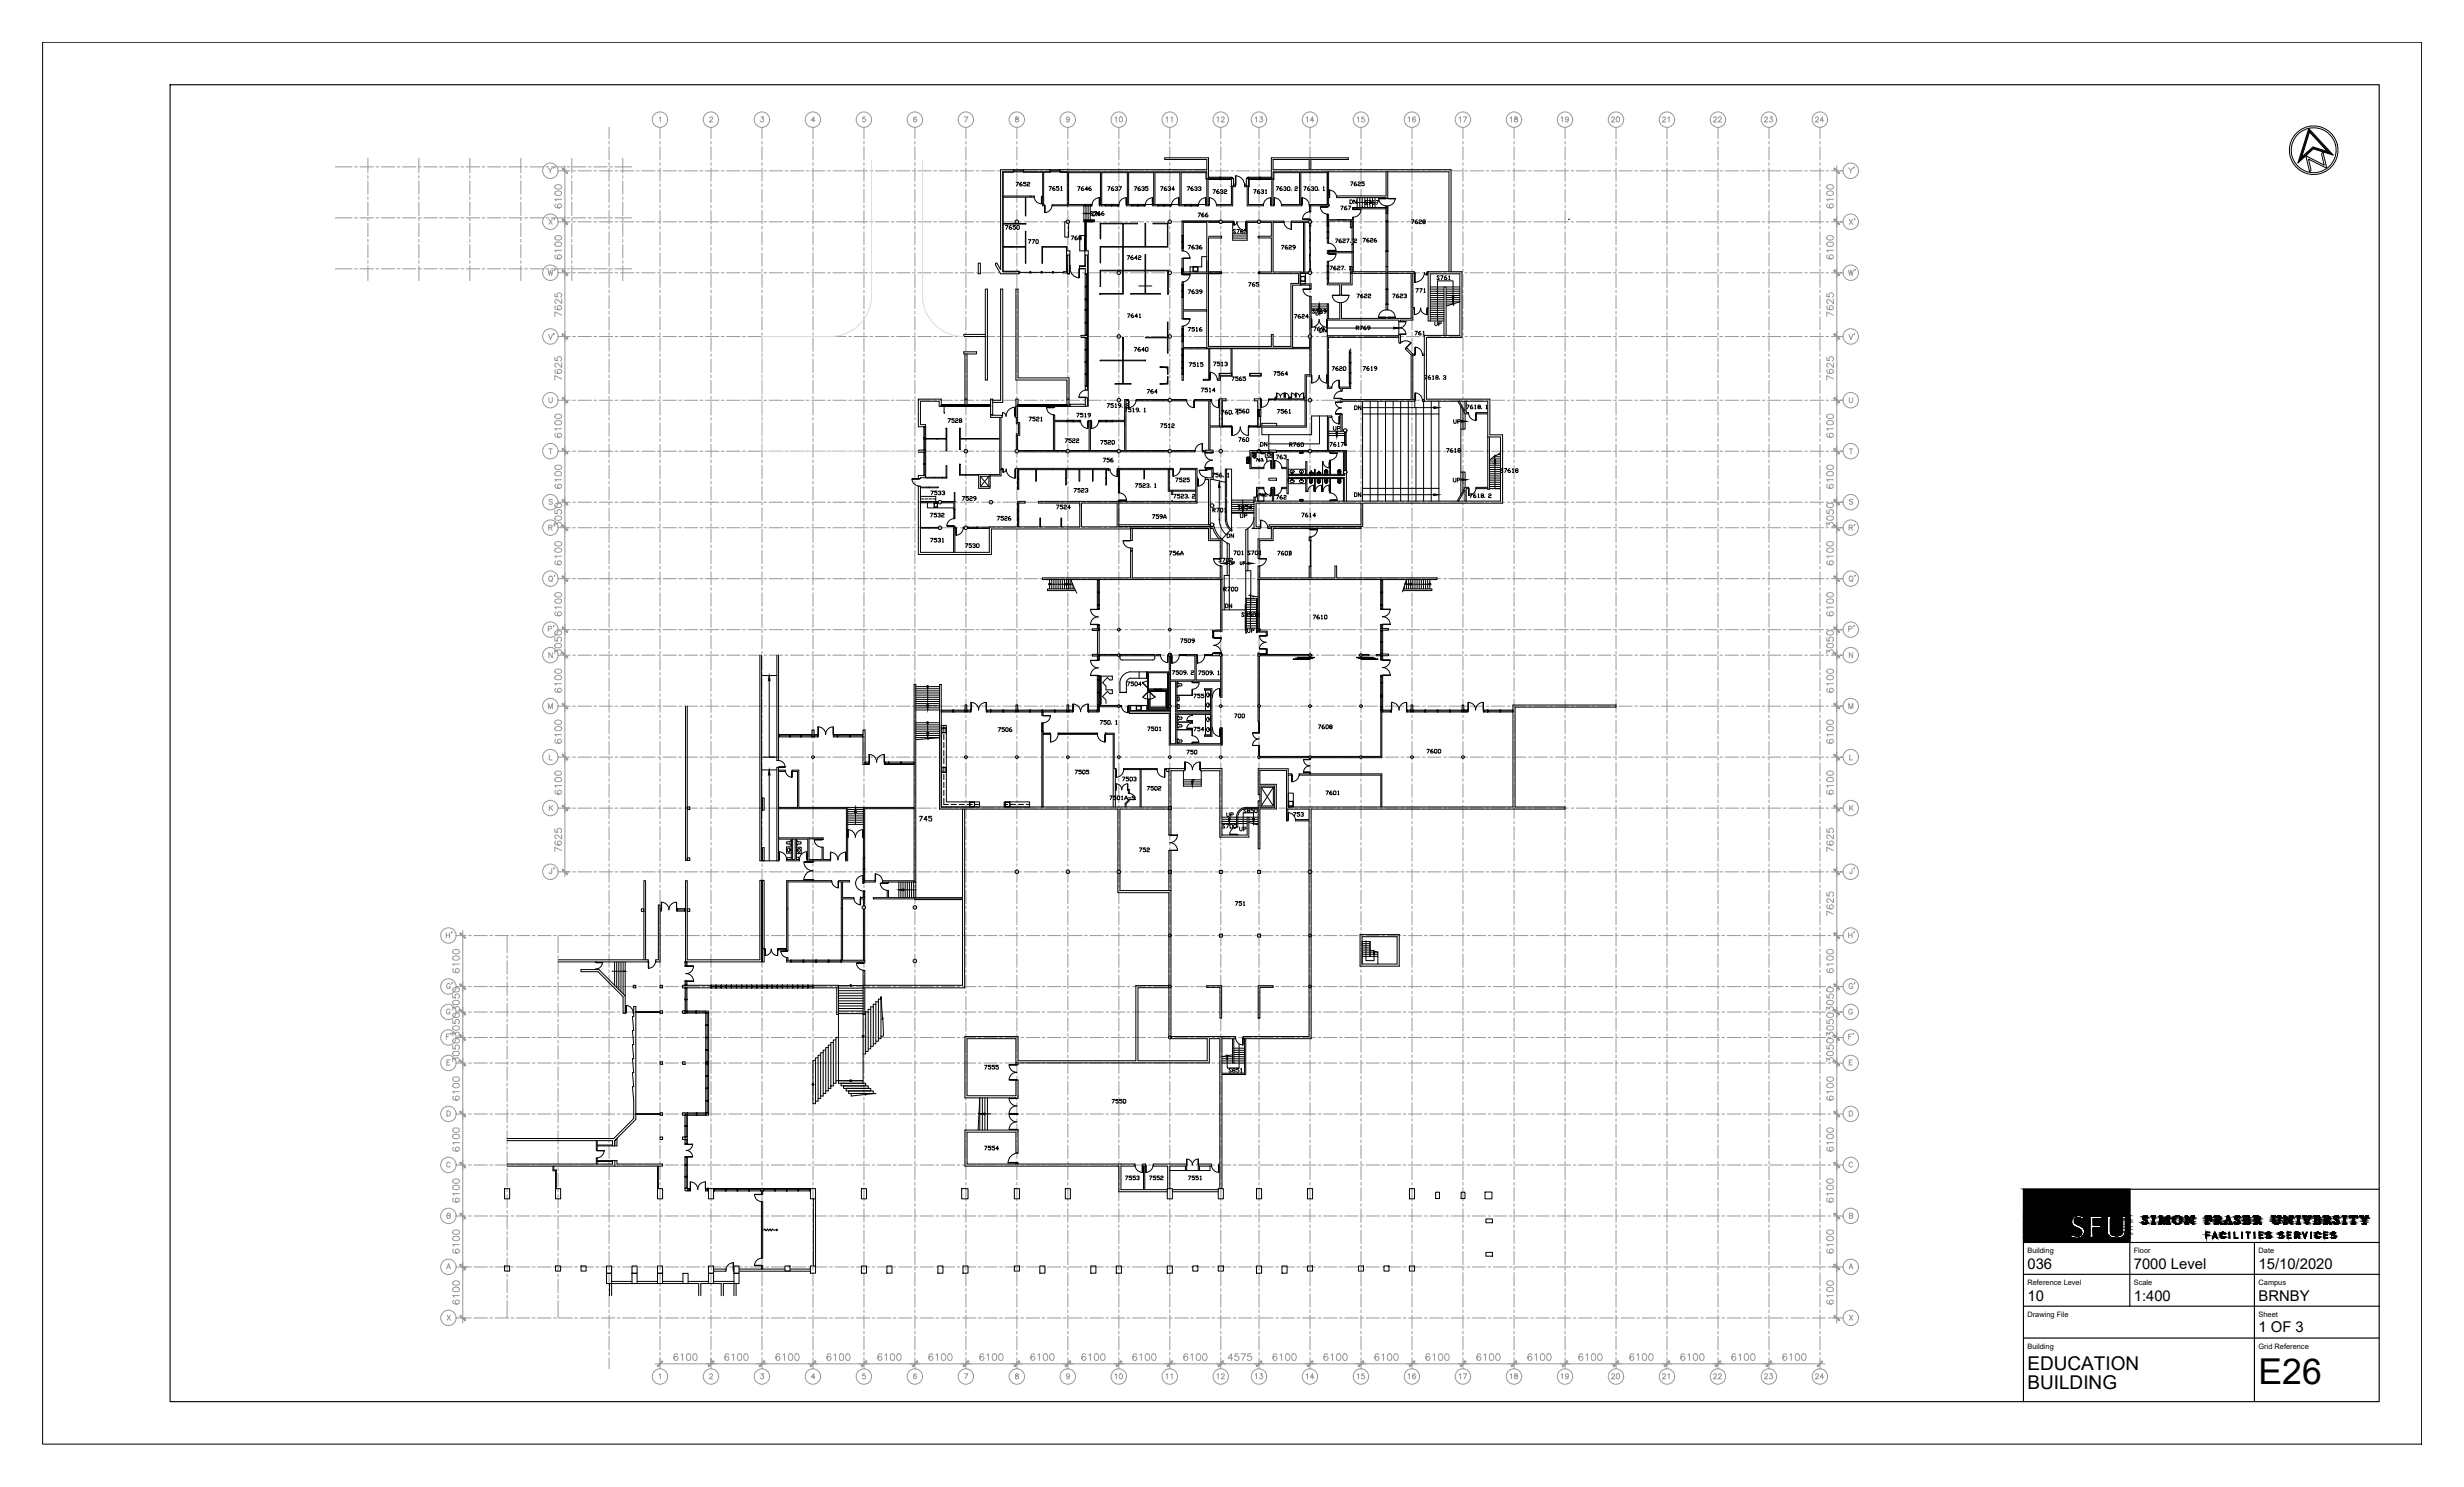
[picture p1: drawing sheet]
<svg xmlns="http://www.w3.org/2000/svg" width="737mm" height="444mm" viewBox="0 0 737 444" stroke-linecap="round" stroke-linejoin="round" font-family="sans-serif">
<defs><g id="words">
<text font-size="10.6" x="675.2" y="413.7">E26</text>
<g font-size="5.7">
<text x="606.1" y="409.5">EDUCATION</text>
<text x="606.1" y="415.2">BUILDING</text>
</g>
<g font-size="4.4">
<text x="606.1" y="379.2">036</text>
<text x="637.9" y="379.2">7000 Level</text>
<text x="675.2" y="379.2">15/10/2020</text>
<text x="606.1" y="388.8">10</text>
<text x="637.9" y="388.8">1:400</text>
<text x="675.2" y="388.8">BRNBY</text>
<text x="675.2" y="398.1">1 OF 3</text>
</g>
<g font-size="2.2">
<text x="606.1" y="374.6">Building</text>
<text x="637.9" y="374.6">Floor</text>
<text x="675.2" y="374.6">Date</text>
<text x="606.1" y="384.1">Reference Level</text>
<text x="637.9" y="384.1">Scale</text>
<text x="675.2" y="384.1">Campus</text>
<text x="606.1" y="393.6">Drawing File</text>
<text x="675.2" y="393.6">Sheet</text>
<text x="606.1" y="403.2">Building</text>
<text x="675.2" y="403.2">Grid Reference</text>
</g>
</g></defs>
<!-- layer: FP036_7|SGR -->
<g fill="none" stroke="#989898" stroke-width=".3">
<path d="M182.1 38.1v3.4M197.3 38.1v3.4M212.6 38.1v3.4M227.8 38.1v3.4M243 38.1v3.4M258.3 38.1v3.4M273.5 38.1v3.4M288.8 38.1v3.4M304 38.1v3.4M319.2 38.1v3.4M334.5 38.1v3.4M349.7 38.1v3.4"/>
<path d="M365 38.1v3.4M376.4 38.1v3.4M391.6 38.1v3.4M406.9 38.1v3.4M422.1 38.1v3.4M437.3 38.1v3.4M452.6 38.1v3.4M467.9 38.1v3.4M483.1 38.1v3.4M498.3 38.1v3.4M513.6 38.1v3.4M528.8 38.1v3.4"/>
<path d="M544.1 38.1v3.4M100.2 49.9h5.1M106 49.9h.8M107.7 49.9h3.9M110 47.3v4.4M110 52.5v.8M110 54.1v4M110 58.9v.7M112.4 49.9h.8M114 49.9h4M118.7 49.9h.8M120.4 49.9h3.9"/>
<path d="M125.1 49.9h.8M125.2 47.3v4.4M125.2 52.5v.8M125.2 54.1v4M125.2 58.9v.7M126.7 49.9h4M131.4 49.9h.8M133.1 49.9h3.9M137.8 49.9h.8M139.4 49.9h4M140.5 47.3v4.4M140.5 52.5v.8"/>
<path d="M140.5 54.1v4M140.5 58.9v.7M144.1 49.9h.8M145.8 49.9h3.9M150.5 49.9h.8M152.1 49.9h4M155.7 47.3v4.4M155.7 52.5v.8M155.7 54.1v4M155.7 58.9v.7M156.8 49.9h.8M158.5 49.9h3.9"/>
<path d="M163.2 49.9h.8M164.8 49.9h4M166.8 51.1h3.6M169.5 49.9h.8M170.9 47.3v4.4M170.9 52.5v.8M170.9 54.1v4M170.9 58.9v.7M171.2 49.9h3.9M171.2 51.1h.8M172.8 51.1h4M175.9 49.9h.8"/>
<path d="M177.5 49.9h4M177.5 51.1h.9M179.2 51.1h3.9M182.1 42.3v.8M182.1 43.9v3.9M182.1 48.6v.8M182.1 50.2v4M182.1 55v.8M182.1 56.6v3.9M182.2 49.9h.8M183.9 49.9h4.9M183.9 51.1h.8"/>
<path d="M185.5 51.1h4M186.2 47.3v4.4M186.2 52.5v.8M186.2 54.1v4M186.2 58.9v.7M190.2 51.1h.9M191.9 51.1h3.9M196.6 51.1h.8M197.3 42.3v.8M197.3 43.9v3.9M197.3 48.6v.8M197.3 50.2v4"/>
<path d="M197.3 55v.8M197.3 56.6v3.9M198.2 51.1h4M202.9 51.1h.9M204.6 51.1h3.9M209.3 51.1h.8M210.9 51.1h4M212.6 42.3v.8M212.6 43.9v3.9M212.6 48.6v.8M212.6 50.2v4M212.6 55v.8"/>
<path d="M212.6 56.6v3.9M215.6 51.1h.9M217.3 51.1h3.9M222 51.1h.8M223.6 51.1h4M227.8 42.3v.8M227.8 43.9v3.9M227.8 48.6v.8M227.8 50.2v4M227.8 55v.8M227.8 56.6v3.9M228.3 51.1h.9"/>
<path d="M230 51.1h3.9M234.7 51.1h.8M236.3 51.1h4M241 51.1h.9M242.7 51.1h3.9M243 42.3v.8M243 43.9v3.9M243 48.6v.8M243 50.2v4M243 55v.8M243 56.6v3.9M247.4 51.1h.8"/>
<path d="M249 51.1h4M253.7 51.1h.9M255.4 51.1h3.9M258.3 42.3v.8M258.3 43.9v3.9M258.3 48.6v.8M258.3 50.2v4M258.3 55v.8M258.3 56.6v3.9M260.1 51.1h.8M261.7 51.1h4M266.4 51.1h.9"/>
<path d="M268.1 51.1h3.9M272.8 51.1h.8M273.5 42.3v.8M273.5 43.9v3.9M273.5 48.6v.8M273.5 50.2v4M273.5 55v.8M273.5 56.6v3.9M274.4 51.1h4M279.1 51.1h.9M280.8 51.1h3.9M285.5 51.1h.8"/>
<path d="M287.1 51.1h4M288.8 42.3v.8M288.8 43.9v3.9M288.8 48.6v.8M288.8 50.2v4M288.8 55v.8M288.8 56.6v3.9M291.8 51.1h.9M293.5 51.1h3.9M298.2 51.1h.8M299.8 51.1h4M304 42.3v.8"/>
<path d="M304 43.9v3.9M304 48.6v.8M304 50.2v4M304 55v.8M304 56.6v3.9M304.5 51.1h.9M306.2 51.1h3.9M310.9 51.1h.8M312.5 51.1h4M317.2 51.1h.9M318.9 51.1h3.9M319.2 42.3v.8"/>
<path d="M319.2 43.9v3.9M319.2 48.6v.8M319.2 50.2v4M319.2 55v.8M319.2 56.6v3.9M323.6 51.1h.8M325.2 51.1h4M329.9 51.1h.9M331.6 51.1h3.9M334.5 42.3v.8M334.5 43.9v3.9M334.5 48.6v.8"/>
<path d="M334.5 50.2v4M334.5 55v.8M334.5 56.6v3.9M336.3 51.1h.8M337.9 51.1h4M342.6 51.1h.9M344.3 51.1h3.9M349 51.1h.8M349.7 42.3v.8M349.7 43.9v3.9M349.7 48.6v.8M349.7 50.2v4"/>
<path d="M349.7 55v.8M349.7 56.6v3.9M350.6 51.1h4M355.3 51.1h.9M357 51.1h3.9M361.7 51.1h.8M363.3 51.1h4M365 42.3v.8M365 43.9v3.9M365 48.6v.8M365 50.2v4M365 55v.8"/>
<path d="M365 56.6v3.9M368 51.1h.9M369.7 51.1h3.9M374.4 51.1h.8M376 51.1h4M376.4 42.3v.8M376.4 43.9v3.9M376.4 48.6v.8M376.4 50.2v4M376.4 55v.8M376.4 56.6v3.9M380.7 51.1h.9"/>
<path d="M382.4 51.1h3.9M387.1 51.1h.8M388.7 51.1h4M391.6 42.3v.8M391.6 43.9v3.9M391.6 48.6v.8M391.6 50.2v4M391.6 55v.8M391.6 56.6v3.9M393.4 51.1h.9M395.1 51.1h3.9M399.8 51.1h.8"/>
<path d="M401.4 51.1h4M406.1 51.1h.9M406.9 42.3v.8M406.9 43.9v3.9M406.9 48.6v.8M406.9 50.2v4M406.9 55v.8M406.9 56.6v3.9M407.8 51.1h3.9M412.5 51.1h.8M414.1 51.1h4M418.8 51.1h.9"/>
<path d="M420.5 51.1h3.9M422.1 42.3v.8M422.1 43.9v3.9M422.1 48.6v.8M422.1 50.2v4M422.1 55v.8M422.1 56.6v3.9M425.2 51.1h.8M426.8 51.1h4M431.6 51.1h.8M433.2 51.1h3.9M437.3 42.3v.8"/>
<path d="M437.3 43.9v3.9M437.3 48.6v.8M437.3 50.2v4M437.3 55v.8M437.3 56.6v3.9M437.9 51.1h.8M439.5 51.1h4M444.3 51.1h.8M445.9 51.1h3.9M450.6 51.1h.8M452.2 51.1h4M452.6 42.3v.8"/>
<path d="M452.6 43.9v3.9M452.6 48.6v.8M452.6 50.2v4M452.6 55v.8M452.6 56.6v3.9M457 51.1h.8M458.6 51.1h3.9M463.3 51.1h.8M464.9 51.1h4M467.9 42.3v.8M467.9 43.9v3.9M467.9 48.6v.8"/>
<path d="M467.9 50.2v4M467.9 55v.8M467.9 56.6v3.9M469.7 51.1h.8M471.3 51.1h3.9M476 51.1h.8M477.6 51.1h4M482.4 51.1h.8M483.1 42.3v.8M483.1 43.9v3.9M483.1 48.6v.8M483.1 50.2v4"/>
<path d="M483.1 55v.8M483.1 56.6v3.9M484 51.1h3.9M488.7 51.1h.8M490.3 51.1h4M495.1 51.1h.8M496.7 51.1h3.9M498.3 42.3v.8M498.3 43.9v3.9M498.3 48.6v.8M498.3 50.2v4M498.3 55v.8"/>
<path d="M498.3 56.6v3.9M501.4 51.1h.8M503 51.1h4M507.8 51.1h.8M509.4 51.1h3.9M513.6 42.3v.8M513.6 43.9v3.9M513.6 48.6v.8M513.6 50.2v4M513.6 55v.8M513.6 56.6v3.9M514.1 51.1h.8"/>
<path d="M515.7 51.1h4M520.5 51.1h.8M522.1 51.1h3.9M526.8 51.1h.8M528.4 51.1h4M528.8 42.3v.8M528.8 43.9v3.9M528.8 48.6v.8M528.8 50.2v4M528.8 55v.8M528.8 56.6v3.9M533.2 51.1h.8"/>
<path d="M534.8 51.1h3.9M539.5 51.1h.8M541.1 51.1h4M544.1 42.3v.8M544.1 43.9v3.9M544.1 48.6v.8M544.1 50.2v4M544.1 55v.8M544.1 56.6v3.9M545.9 51.1h.8M547.5 51.1h3.5M100.2 65.1h5.1"/>
<path d="M106 65.1h.8M107.7 65.1h3.9M110 60.4v4M110 65.2v.8M110 66.8v4M110 71.6v.8M110 73.1v4M110 77.9v.8M110 79.5v4.4M112.4 65.1h.8M114 65.1h4M118.7 65.1h.8"/>
<path d="M120.4 65.1h3.9M125.1 65.1h.8M125.2 60.4v4M125.2 65.2v.8M125.2 66.8v4M125.2 71.6v.8M125.2 73.1v4M125.2 77.9v.8M125.2 79.5v4.4M126.7 65.1h4M131.4 65.1h.8M133.1 65.1h3.9"/>
<path d="M137.8 65.1h.8M139.4 65.1h4M140.5 60.4v4M140.5 65.2v.8M140.5 66.8v4M140.5 71.6v.8M140.5 73.1v4M140.5 77.9v.8M140.5 79.5v4.4M144.1 65.1h.8M145.8 65.1h3.9M150.5 65.1h.8"/>
<path d="M152.1 65.1h4M155.7 60.4v4M155.7 65.2v.8M155.7 66.8v4M155.7 71.6v.8M155.7 73.1v4M155.7 77.9v.8M155.7 79.5v4.4M156.8 65.1h.8M158.5 65.1h3.9M163.2 65.1h.8M164.8 65.1h4"/>
<path d="M166.8 66.3h3.6M169.5 65.1h.8M170.9 60.4v4M170.9 65.2v.8M170.9 66.8v4M170.9 71.6v.8M170.9 73.1v4M170.9 77.9v.8M170.9 79.5v4.4M171.2 65.1h3.9M171.2 66.3h.8M172.8 66.3h4"/>
<path d="M175.9 65.1h.8M177.5 65.1h4M177.5 66.3h.9M179.2 66.3h3.9M182.1 61.3v.8M182.1 62.9v4M182.1 67.7v.8M182.1 69.3v3.9M182.1 74v.8M182.1 75.6v4M182.2 65.1h.8M183.9 65.1h4.9"/>
<path d="M183.9 66.3h.8M185.5 66.3h4M186.2 60.4v4M186.2 65.2v.8M186.2 66.8v4M186.2 71.6v.8M186.2 73.1v4M186.2 77.9v.8M186.2 79.5v4.4M190.2 66.3h.9M191.9 66.3h3.9M196.6 66.3h.8"/>
<path d="M197.3 61.3v.8M197.3 62.9v4M197.3 67.7v.8M197.3 69.3v3.9M197.3 74v.8M197.3 75.6v4M198.2 66.3h4M202.9 66.3h.9M204.6 66.3h3.9M209.3 66.3h.8M210.9 66.3h4M212.6 61.3v.8"/>
<path d="M212.6 62.9v4M212.6 67.7v.8M212.6 69.3v3.9M212.6 74v.8M212.6 75.6v4M215.6 66.3h.9M217.3 66.3h3.9M222 66.3h.8M223.6 66.3h4M227.8 61.3v.8M227.8 62.9v4M227.8 67.7v.8"/>
<path d="M227.8 69.3v3.9M227.8 74v.8M227.8 75.6v4M228.3 66.3h.9M230 66.3h3.9M234.7 66.3h.8M236.3 66.3h4M241 66.3h.9M242.7 66.3h3.9M243 61.3v.8M243 62.9v4M243 67.7v.8"/>
<path d="M243 69.3v3.9M243 74v.8M243 75.6v4M247.4 66.3h.8M249 66.3h4M253.7 66.3h.9M255.4 66.3h3.9M258.3 61.3v.8M258.3 62.9v4M258.3 67.7v.8M258.3 69.3v3.9M258.3 74v.8"/>
<path d="M258.3 75.6v4M260.1 66.3h.8M261.7 66.3h4M266.4 66.3h.9M268.1 66.3h3.9M272.8 66.3h.8M273.5 61.3v.8M273.5 62.9v4M273.5 67.7v.8M273.5 69.3v3.9M273.5 74v.8M273.5 75.6v4"/>
<path d="M274.4 66.3h4M279.1 66.3h.9M280.8 66.3h3.9M285.5 66.3h.8M287.1 66.3h4M288.8 61.3v.8M288.8 62.9v4M288.8 67.7v.8M288.8 69.3v3.9M288.8 74v.8M288.8 75.6v4M291.8 66.3h.9"/>
<path d="M293.5 66.3h3.9M298.2 66.3h.8M299.8 66.3h4M304 61.3v.8M304 62.9v4M304 67.7v.8M304 69.3v3.9M304 74v.8M304 75.6v4M304.5 66.3h.9M306.2 66.3h3.9M310.9 66.3h.8"/>
<path d="M312.5 66.3h4M317.2 66.3h.9M318.9 66.3h3.9M319.2 61.3v.8M319.2 62.9v4M319.2 67.7v.8M319.2 69.3v3.9M319.2 74v.8M319.2 75.6v4M323.6 66.3h.8M325.2 66.3h4M329.9 66.3h.9"/>
<path d="M331.6 66.3h3.9M334.5 61.3v.8M334.5 62.9v4M334.5 67.7v.8M334.5 69.3v3.9M334.5 74v.8M334.5 75.6v4M336.3 66.3h.8M337.9 66.3h4M342.6 66.3h.9M344.3 66.3h3.9M349 66.3h.8"/>
<path d="M349.7 61.3v.8M349.7 62.9v4M349.7 67.7v.8M349.7 69.3v3.9M349.7 74v.8M349.7 75.6v4M350.6 66.3h4M355.3 66.3h.9M357 66.3h3.9M361.7 66.3h.8M363.3 66.3h4M365 61.3v.8"/>
<path d="M365 62.9v4M365 67.7v.8M365 69.3v3.9M365 74v.8M365 75.6v4M368 66.3h.9M369.7 66.3h3.9M374.4 66.3h.8M376 66.3h4M376.4 61.3v.8M376.4 62.9v4M376.4 67.7v.8"/>
<path d="M376.4 69.3v3.9M376.4 74v.8M376.4 75.6v4M380.7 66.3h.9M382.4 66.3h3.9M387.1 66.3h.8M388.7 66.3h4M391.6 61.3v.8M391.6 62.9v4M391.6 67.7v.8M391.6 69.3v3.9M391.6 74v.8"/>
<path d="M391.6 75.6v4M393.4 66.3h.9M395.1 66.3h3.9M399.8 66.3h.8M401.4 66.3h4M406.1 66.3h.9M406.9 61.3v.8M406.9 62.9v4M406.9 67.7v.8M406.9 69.3v3.9M406.9 74v.8M406.9 75.6v4"/>
<path d="M407.8 66.3h3.9M412.5 66.3h.8M414.1 66.3h4M418.8 66.3h.9M420.5 66.3h3.9M422.1 61.3v.8M422.1 62.9v4M422.1 67.7v.8M422.1 69.3v3.9M422.1 74v.8M422.1 75.6v4M425.2 66.3h.8"/>
<path d="M426.8 66.3h4M431.6 66.3h.8M433.2 66.3h3.9M437.3 61.3v.8M437.3 62.9v4M437.3 67.7v.8M437.3 69.3v3.9M437.3 74v.8M437.3 75.6v4M437.9 66.3h.8M439.5 66.3h4M444.3 66.3h.8"/>
<path d="M445.9 66.3h3.9M450.6 66.3h.8M452.2 66.3h4M452.6 61.3v.8M452.6 62.9v4M452.6 67.7v.8M452.6 69.3v3.9M452.6 74v.8M452.6 75.6v4M457 66.3h.8M458.6 66.3h3.9M463.3 66.3h.8"/>
<path d="M464.9 66.3h4M467.9 61.3v.8M467.9 62.9v4M467.9 67.7v.8M467.9 69.3v3.9M467.9 74v.8M467.9 75.6v4M469.7 66.3h.8M471.3 66.3h3.9M476 66.3h.8M477.6 66.3h4M482.4 66.3h.8"/>
<path d="M483.1 61.3v.8M483.1 62.9v4M483.1 67.7v.8M483.1 69.3v3.9M483.1 74v.8M483.1 75.6v4M484 66.3h3.9M488.7 66.3h.8M490.3 66.3h4M495.1 66.3h.8M496.7 66.3h3.9M498.3 61.3v.8"/>
<path d="M498.3 62.9v4M498.3 67.7v.8M498.3 69.3v3.9M498.3 74v.8M498.3 75.6v4M501.4 66.3h.8M503 66.3h4M507.8 66.3h.8M509.4 66.3h3.9M513.6 61.3v.8M513.6 62.9v4M513.6 67.7v.8"/>
<path d="M513.6 69.3v3.9M513.6 74v.8M513.6 75.6v4M514.1 66.3h.8M515.7 66.3h4M520.5 66.3h.8M522.1 66.3h3.9M526.8 66.3h.8M528.4 66.3h4M528.8 61.3v.8M528.8 62.9v4M528.8 67.7v.8"/>
<path d="M528.8 69.3v3.9M528.8 74v.8M528.8 75.6v4M533.2 66.3h.8M534.8 66.3h3.9M539.5 66.3h.8M541.1 66.3h4M544.1 61.3v.8M544.1 62.9v4M544.1 67.7v.8M544.1 69.3v3.9M544.1 74v.8"/>
<path d="M544.1 75.6v4M545.9 66.3h.8M547.5 66.3h3.5M100.2 80.4h5.1M106 80.4h.8M107.7 80.4h3.9M112.4 80.4h.8M114 80.4h4M118.7 80.4h.8M120.4 80.4h3.9M125.1 80.4h.8M126.7 80.4h4"/>
<path d="M131.4 80.4h.8M133.1 80.4h3.9M137.8 80.4h.8M139.4 80.4h4M144.1 80.4h.8M145.8 80.4h3.9M150.5 80.4h.8M152.1 80.4h4M156.8 80.4h.8M158.5 80.4h3.9M163.2 80.4h.8M164.8 80.4h4"/>
<path d="M166.8 81.5h3.6M169.5 80.4h.8M171.2 80.4h3.9M171.2 81.5h.8M172.8 81.5h4M175.9 80.4h.8M177.5 80.4h4M177.5 81.5h.9M179.2 81.5h3.9M182.1 80.4v.8M182.1 82v3.9M182.1 86.7v.8"/>
<path d="M182.1 88.3v4M182.1 93.1v.8M182.1 94.7v3.9M182.1 99.4v.8M182.2 80.4h.8M183.9 80.4h4.9M183.9 81.5h.8M185.5 81.5h4M190.2 81.5h.9M191.9 81.5h3.9M196.6 81.5h.8M197.3 80.4v.8"/>
<path d="M197.3 82v3.9M197.3 86.7v.8M197.3 88.3v4M197.3 93.1v.8M197.3 94.7v3.9M197.3 99.4v.8M198.2 81.5h4M202.9 81.5h.9M204.6 81.5h3.9M209.3 81.5h.8M210.9 81.5h4M212.6 80.4v.8"/>
<path d="M212.6 82v3.9M212.6 86.7v.8M212.6 88.3v4M212.6 93.1v.8M212.6 94.7v3.9M212.6 99.4v.8M215.6 81.5h.9M217.3 81.5h3.9M222 81.5h.8M223.6 81.5h4M227.8 80.4v.8M227.8 82v3.9"/>
<path d="M227.8 86.7v.8M227.8 88.3v4M227.8 93.1v.8M227.8 94.7v3.9M227.8 99.4v.8M228.3 81.5h.9M230 81.5h3.9M234.7 81.5h.8M236.3 81.5h4M241 81.5h.9M242.7 81.5h3.9M243 80.4v.8"/>
<path d="M243 82v3.9M243 86.7v.8M243 88.3v4M243 93.1v.8M243 94.7v3.9M243 99.4v.8M247.4 81.5h.8M249 81.5h4M253.7 81.5h.9M255.4 81.5h3.9M258.3 80.4v.8M258.3 82v3.9"/>
<path d="M258.3 86.7v.8M258.3 88.3v4M258.3 93.1v.8M258.3 94.7v3.9M258.3 99.4v.8M260.1 81.5h.8M261.7 81.5h4M266.4 81.5h.9M268.1 81.5h3.9M272.8 81.5h.8M273.5 80.4v.8M273.5 82v3.9"/>
<path d="M273.5 86.7v.8M273.5 88.3v4M273.5 93.1v.8M273.5 94.7v3.9M273.5 99.4v.8M274.4 81.5h4M279.1 81.5h.9M280.8 81.5h3.9M285.5 81.5h.8M287.1 81.5h4M288.8 80.4v.8M288.8 82v3.9"/>
<path d="M288.8 86.7v.8M288.8 88.3v4M288.8 93.1v.8M288.8 94.7v3.9M288.8 99.4v.8M291.8 81.5h.9M293.5 81.5h3.9M298.2 81.5h.8M299.8 81.5h4M304 80.4v.8M304 82v3.9M304 86.7v.8"/>
<path d="M304 88.3v4M304 93.1v.8M304 94.7v3.9M304 99.4v.8M304.5 81.5h.9M306.2 81.5h3.9M310.9 81.5h.8M312.5 81.5h4M317.2 81.5h.9M318.9 81.5h3.9M319.2 80.4v.8M319.2 82v3.9"/>
<path d="M319.2 86.7v.8M319.2 88.3v4M319.2 93.1v.8M319.2 94.7v3.9M319.2 99.4v.8M323.6 81.5h.8M325.2 81.5h4M329.9 81.5h.9M331.6 81.5h3.9M334.5 80.4v.8M334.5 82v3.9M334.5 86.7v.8"/>
<path d="M334.5 88.3v4M334.5 93.1v.8M334.5 94.7v3.9M334.5 99.4v.8M336.3 81.5h.8M337.9 81.5h4M342.6 81.5h.9M344.3 81.5h3.9M349 81.5h.8M349.7 80.4v.8M349.7 82v3.9M349.7 86.7v.8"/>
<path d="M349.7 88.3v4M349.7 93.1v.8M349.7 94.7v3.9M349.7 99.4v.8M350.6 81.5h4M355.3 81.5h.9M357 81.5h3.9M361.7 81.5h.8M363.3 81.5h4M365 80.4v.8M365 82v3.9M365 86.7v.8"/>
<path d="M365 88.3v4M365 93.1v.8M365 94.7v3.9M365 99.4v.8M368 81.5h.9M369.7 81.5h3.9M374.4 81.5h.8M376 81.5h4M376.4 80.4v.8M376.4 82v3.9M376.4 86.7v.8M376.4 88.3v4"/>
<path d="M376.4 93.1v.8M376.4 94.7v3.9M376.4 99.4v.8M380.7 81.5h.9M382.4 81.5h3.9M387.1 81.5h.8M388.7 81.5h4M391.6 80.4v.8M391.6 82v3.9M391.6 86.7v.8M391.6 88.3v4M391.6 93.1v.8"/>
<path d="M391.6 94.7v3.9M391.6 99.4v.8M393.4 81.5h.9M395.1 81.5h3.9M399.8 81.5h.8M401.4 81.5h4M406.1 81.5h.9M406.9 80.4v.8M406.9 82v3.9M406.9 86.7v.8M406.9 88.3v4M406.9 93.1v.8"/>
<path d="M406.9 94.7v3.9M406.9 99.4v.8M407.8 81.5h3.9M412.5 81.5h.8M414.1 81.5h4M418.8 81.5h.9M420.5 81.5h3.9M422.1 80.4v.8M422.1 82v3.9M422.1 86.7v.8M422.1 88.3v4M422.1 93.1v.8"/>
<path d="M422.1 94.7v3.9M422.1 99.4v.8M425.2 81.5h.8M426.8 81.5h4M431.6 81.5h.8M433.2 81.5h3.9M437.3 80.4v.8M437.3 82v3.9M437.3 86.7v.8M437.3 88.3v4M437.3 93.1v.8M437.3 94.7v3.9"/>
<path d="M437.3 99.4v.8M437.9 81.5h.8M439.5 81.5h4M444.3 81.5h.8M445.9 81.5h3.9M450.6 81.5h.8M452.2 81.5h4M452.6 80.4v.8M452.6 82v3.9M452.6 86.7v.8M452.6 88.3v4M452.6 93.1v.8"/>
<path d="M452.6 94.7v3.9M452.6 99.4v.8M457 81.5h.8M458.6 81.5h3.9M463.3 81.5h.8M464.9 81.5h4M467.9 80.4v.8M467.9 82v3.9M467.9 86.7v.8M467.9 88.3v4M467.9 93.1v.8M467.9 94.7v3.9"/>
<path d="M467.9 99.4v.8M469.7 81.5h.8M471.3 81.5h3.9M476 81.5h.8M477.6 81.5h4M482.4 81.5h.8M483.1 80.4v.8M483.1 82v3.9M483.1 86.7v.8M483.1 88.3v4M483.1 93.1v.8M483.1 94.7v3.9"/>
<path d="M483.1 99.4v.8M484 81.5h3.9M488.7 81.5h.8M490.3 81.5h4M495.1 81.5h.8M496.7 81.5h3.9M498.3 80.4v.8M498.3 82v3.9M498.3 86.7v.8M498.3 88.3v4M498.3 93.1v.8M498.3 94.7v3.9"/>
<path d="M498.3 99.4v.8M501.4 81.5h.8M503 81.5h4M507.8 81.5h.8M509.4 81.5h3.9M513.6 80.4v.8M513.6 82v3.9M513.6 86.7v.8M513.6 88.3v4M513.6 93.1v.8M513.6 94.7v3.9M513.6 99.4v.8"/>
<path d="M514.1 81.5h.8M515.7 81.5h4M520.5 81.5h.8M522.1 81.5h3.9M526.8 81.5h.8M528.4 81.5h4M528.8 80.4v.8M528.8 82v3.9M528.8 86.7v.8M528.8 88.3v4M528.8 93.1v.8M528.8 94.7v3.9"/>
<path d="M528.8 99.4v.8M533.2 81.5h.8M534.8 81.5h3.9M539.5 81.5h.8M541.1 81.5h4M544.1 80.4v.8M544.1 82v3.9M544.1 86.7v.8M544.1 88.3v4M544.1 93.1v.8M544.1 94.7v3.9M544.1 99.4v.8"/>
<path d="M545.9 81.5h.8M547.5 81.5h3.5M166.8 100.6h3.6M166.8 119.6h3.6M171.2 100.6h.8M171.2 119.6h.8M172.8 100.6h4M172.8 119.6h4M177.5 100.6h.9M177.5 119.6h.9M179.2 100.6h3.9M179.2 119.6h3.9"/>
<path d="M182.1 101v4M182.1 105.8v.8M182.1 107.4v4M182.1 112.1v.8M182.1 113.7v4M182.1 118.5v.8M183.9 100.6h.8M183.9 119.6h.8M185.5 100.6h4M185.5 119.6h4M190.2 100.6h.9M190.2 119.6h.9"/>
<path d="M191.9 100.6h3.9M191.9 119.6h3.9M196.6 100.6h.8M196.6 119.6h.8M197.3 101v4M197.3 105.8v.8M197.3 107.4v4M197.3 112.1v.8M197.3 113.7v4M197.3 118.5v.8M198.2 100.6h4M198.2 119.6h4"/>
<path d="M202.9 100.6h.9M202.9 119.6h.9M204.6 100.6h3.9M204.6 119.6h3.9M209.3 100.6h.8M209.3 119.6h.8M210.9 100.6h4M210.9 119.6h4M212.6 101v4M212.6 105.8v.8M212.6 107.4v4M212.6 112.1v.8"/>
<path d="M212.6 113.7v4M212.6 118.5v.8M215.6 100.6h.9M215.6 119.6h.9M217.3 100.6h3.9M217.3 119.6h3.9M222 100.6h.8M222 119.6h.8M223.6 100.6h4M223.6 119.6h4M227.8 101v4M227.8 105.8v.8"/>
<path d="M227.8 107.4v4M227.8 112.1v.8M227.8 113.7v4M227.8 118.5v.8M228.3 100.6h.9M228.3 119.6h.9M230 100.6h3.9M230 119.6h3.9M234.7 100.6h.8M234.7 119.6h.8M236.3 100.6h4M236.3 119.6h4"/>
<path d="M241 100.6h.9M241 119.6h.9M242.7 100.6h3.9M242.7 119.6h3.9M243 101v4M243 105.8v.8M243 107.4v4M243 112.1v.8M243 113.7v4M243 118.5v.8M247.4 100.6h.8M247.4 119.6h.8"/>
<path d="M249 100.6h4M249 119.6h4M253.7 100.6h.9M253.7 119.6h.9M255.4 100.6h3.9M255.4 119.6h3.9M258.3 101v4M258.3 105.8v.8M258.3 107.4v4M258.3 112.1v.8M258.3 113.7v4M258.3 118.5v.8"/>
<path d="M260.1 100.6h.8M260.1 119.6h.8M261.7 100.6h4M261.7 119.6h4M266.4 100.6h.9M266.4 119.6h.9M268.1 100.6h3.9M268.1 119.6h3.9M272.8 100.6h.8M272.8 119.6h.8M273.5 101v4M273.5 105.8v.8"/>
<path d="M273.5 107.4v4M273.5 112.1v.8M273.5 113.7v4M273.5 118.5v.8M274.4 100.6h4M274.4 119.6h4M279.1 100.6h.9M279.1 119.6h.9M280.8 100.6h3.9M280.8 119.6h3.9M285.5 100.6h.8M285.5 119.6h.8"/>
<path d="M287.1 100.6h4M287.1 119.6h4M288.8 101v4M288.8 105.8v.8M288.8 107.4v4M288.8 112.1v.8M288.8 113.7v4M288.8 118.5v.8M291.8 100.6h.9M291.8 119.6h.9M293.5 100.6h3.9M293.5 119.6h3.9"/>
<path d="M298.2 100.6h.8M298.2 119.6h.8M299.8 100.6h4M299.8 119.6h4M304 101v4M304 105.8v.8M304 107.4v4M304 112.1v.8M304 113.7v4M304 118.5v.8M304.5 100.6h.9M304.5 119.6h.9"/>
<path d="M306.2 100.6h3.9M306.2 119.6h3.9M310.9 100.6h.8M310.9 119.6h.8M312.5 100.6h4M312.5 119.6h4M317.2 100.6h.9M317.2 119.6h.9M318.9 100.6h3.9M318.9 119.6h3.9M319.2 101v4M319.2 105.8v.8"/>
<path d="M319.2 107.4v4M319.2 112.1v.8M319.2 113.7v4M319.2 118.5v.8M323.6 100.6h.8M323.6 119.6h.8M325.2 100.6h4M325.2 119.6h4M329.9 100.6h.9M329.9 119.6h.9M331.6 100.6h3.9M331.6 119.6h3.9"/>
<path d="M334.5 101v4M334.5 105.8v.8M334.5 107.4v4M334.5 112.1v.8M334.5 113.7v4M334.5 118.5v.8M336.3 100.6h.8M336.3 119.6h.8M337.9 100.6h4M337.9 119.6h4M342.6 100.6h.9M342.6 119.6h.9"/>
<path d="M344.3 100.6h3.9M344.3 119.6h3.9M349 100.6h.8M349 119.6h.8M349.7 101v4M349.7 105.8v.8M349.7 107.4v4M349.7 112.1v.8M349.7 113.7v4M349.7 118.5v.8M350.6 100.6h4M350.6 119.6h4"/>
<path d="M355.3 100.6h.9M355.3 119.6h.9M357 100.6h3.9M357 119.6h3.9M361.7 100.6h.8M361.7 119.6h.8M363.3 100.6h4M363.3 119.6h4M365 101v4M365 105.8v.8M365 107.4v4M365 112.1v.8"/>
<path d="M365 113.7v4M365 118.5v.8M368 100.6h.9M368 119.6h.9M369.7 100.6h3.9M369.7 119.6h3.9M374.4 100.6h.8M374.4 119.6h.8M376 100.6h4M376 119.6h4M376.4 101v4M376.4 105.8v.8"/>
<path d="M376.4 107.4v4M376.4 112.1v.8M376.4 113.7v4M376.4 118.5v.8M380.7 100.6h.9M380.7 119.6h.9M382.4 100.6h3.9M382.4 119.6h3.9M387.1 100.6h.8M387.1 119.6h.8M388.7 100.6h4M388.7 119.6h4"/>
<path d="M391.6 101v4M391.6 105.8v.8M391.6 107.4v4M391.6 112.1v.8M391.6 113.7v4M391.6 118.5v.8M393.4 100.6h.9M393.4 119.6h.9M395.1 100.6h3.9M395.1 119.6h3.9M399.8 100.6h.8M399.8 119.6h.8"/>
<path d="M401.4 100.6h4M401.4 119.6h4M406.1 100.6h.9M406.1 119.6h.9M406.9 101v4M406.9 105.8v.8M406.9 107.4v4M406.9 112.1v.8M406.9 113.7v4M406.9 118.5v.8M407.8 100.6h3.9M407.8 119.6h3.9"/>
<path d="M412.5 100.6h.8M412.5 119.6h.8M414.1 100.6h4M414.1 119.6h4M418.8 100.6h.9M418.8 119.6h.9M420.5 100.6h3.9M420.5 119.6h3.9M422.1 101v4M422.1 105.8v.8M422.1 107.4v4M422.1 112.1v.8"/>
<path d="M422.1 113.7v4M422.1 118.5v.8M425.2 100.6h.8M425.2 119.6h.8M426.8 100.6h4M426.8 119.6h4M431.6 100.6h.8M431.6 119.6h.8M433.2 100.6h3.9M433.2 119.6h3.9M437.3 101v4M437.3 105.8v.8"/>
<path d="M437.3 107.4v4M437.3 112.1v.8M437.3 113.7v4M437.3 118.5v.8M437.9 100.6h.8M437.9 119.6h.8M439.5 100.6h4M439.5 119.6h4M444.3 100.6h.8M444.3 119.6h.8M445.9 100.6h3.9M445.9 119.6h3.9"/>
<path d="M450.6 100.6h.8M450.6 119.6h.8M452.2 100.6h4M452.2 119.6h4M452.6 101v4M452.6 105.8v.8M452.6 107.4v4M452.6 112.1v.8M452.6 113.7v4M452.6 118.5v.8M457 100.6h.8M457 119.6h.8"/>
<path d="M458.6 100.6h3.9M458.6 119.6h3.9M463.3 100.6h.8M463.3 119.6h.8M464.9 100.6h4M464.9 119.6h4M467.9 101v4M467.9 105.8v.8M467.9 107.4v4M467.9 112.1v.8M467.9 113.7v4M467.9 118.5v.8"/>
<path d="M469.7 100.6h.8M469.7 119.6h.8M471.3 100.6h3.9M471.3 119.6h3.9M476 100.6h.8M476 119.6h.8M477.6 100.6h4M477.6 119.6h4M482.4 100.6h.8M482.4 119.6h.8M483.1 101v4M483.1 105.8v.8"/>
<path d="M483.1 107.4v4M483.1 112.1v.8M483.1 113.7v4M483.1 118.5v.8M484 100.6h3.9M484 119.6h3.9M488.7 100.6h.8M488.7 119.6h.8M490.3 100.6h4M490.3 119.6h4M495.1 100.6h.8M495.1 119.6h.8"/>
<path d="M496.7 100.6h3.9M496.7 119.6h3.9M498.3 101v4M498.3 105.8v.8M498.3 107.4v4M498.3 112.1v.8M498.3 113.7v4M498.3 118.5v.8M501.4 100.6h.8M501.4 119.6h.8M503 100.6h4M503 119.6h4"/>
<path d="M507.8 100.6h.8M507.8 119.6h.8M509.4 100.6h3.9M509.4 119.6h3.9M513.6 101v4M513.6 105.8v.8M513.6 107.4v4M513.6 112.1v.8M513.6 113.7v4M513.6 118.5v.8M514.1 100.6h.8M514.1 119.6h.8"/>
<path d="M515.7 100.6h4M515.7 119.6h4M520.5 100.6h.8M520.5 119.6h.8M522.1 100.6h3.9M522.1 119.6h3.9M526.8 100.6h.8M526.8 119.6h.8M528.4 100.6h4M528.4 119.6h4M528.8 101v4M528.8 105.8v.8"/>
<path d="M528.8 107.4v4M528.8 112.1v.8M528.8 113.7v4M528.8 118.5v.8M533.2 100.6h.8M533.2 119.6h.8M534.8 100.6h3.9M534.8 119.6h3.9M539.5 100.6h.8M539.5 119.6h.8M541.1 100.6h4M541.1 119.6h4"/>
<path d="M544.1 101v4M544.1 105.8v.8M544.1 107.4v4M544.1 112.1v.8M544.1 113.7v4M544.1 118.5v.8M545.9 100.6h.8M545.9 119.6h.8M547.5 100.6h3.5M547.5 119.6h3.5M166.8 134.9h3.6M171.2 134.9h.8"/>
<path d="M172.8 134.9h4M177.5 134.9h.9M179.2 134.9h3.9M182.1 120.1v4M182.1 124.8v.8M182.1 126.4v4M182.1 131.2v.8M182.1 132.8v4M182.1 137.5v.8M182.1 139.1v4M183.9 134.9h.8M185.5 134.9h4"/>
<path d="M190.2 134.9h.9M191.9 134.9h3.9M196.6 134.9h.8M197.3 120.1v4M197.3 124.8v.8M197.3 126.4v4M197.3 131.2v.8M197.3 132.8v4M197.3 137.5v.8M197.3 139.1v4M198.2 134.9h4M202.9 134.9h.9"/>
<path d="M204.6 134.9h3.9M209.3 134.9h.8M210.9 134.9h4M212.6 120.1v4M212.6 124.8v.8M212.6 126.4v4M212.6 131.2v.8M212.6 132.8v4M212.6 137.5v.8M212.6 139.1v4M215.6 134.9h.9M217.3 134.9h3.9"/>
<path d="M222 134.9h.8M223.6 134.9h4M227.8 120.1v4M227.8 124.8v.8M227.8 126.4v4M227.8 131.2v.8M227.8 132.8v4M227.8 137.5v.8M227.8 139.1v4M228.3 134.9h.9M230 134.9h3.9M234.7 134.9h.8"/>
<path d="M236.3 134.9h4M241 134.9h.9M242.7 134.9h3.9M243 120.1v4M243 124.8v.8M243 126.4v4M243 131.2v.8M243 132.8v4M243 137.5v.8M243 139.1v4M247.4 134.9h.8M249 134.9h4"/>
<path d="M253.7 134.9h.9M255.4 134.9h3.9M258.3 120.1v4M258.3 124.8v.8M258.3 126.4v4M258.3 131.2v.8M258.3 132.8v4M258.3 137.5v.8M258.3 139.1v4M260.1 134.9h.8M261.7 134.9h4M266.4 134.9h.9"/>
<path d="M268.1 134.9h3.9M272.8 134.9h.8M273.5 120.1v4M273.5 124.8v.8M273.5 126.4v4M273.5 131.2v.8M273.5 132.8v4M273.5 137.5v.8M273.5 139.1v4M274.4 134.9h4M279.1 134.9h.9M280.8 134.9h3.9"/>
<path d="M285.5 134.9h.8M287.1 134.9h4M288.8 120.1v4M288.8 124.8v.8M288.8 126.4v4M288.8 131.2v.8M288.8 132.8v4M288.8 137.5v.8M288.8 139.1v4M291.8 134.9h.9M293.5 134.9h3.9M298.2 134.9h.8"/>
<path d="M299.8 134.9h4M304 120.1v4M304 124.8v.8M304 126.4v4M304 131.2v.8M304 132.8v4M304 137.5v.8M304 139.1v4M304.5 134.9h.9M306.2 134.9h3.9M310.9 134.9h.8M312.5 134.9h4"/>
<path d="M317.2 134.9h.9M318.9 134.9h3.9M319.2 120.1v4M319.2 124.8v.8M319.2 126.4v4M319.2 131.2v.8M319.2 132.8v4M319.2 137.5v.8M319.2 139.1v4M323.6 134.9h.8M325.2 134.9h4M329.9 134.9h.9"/>
<path d="M331.6 134.9h3.9M334.5 120.1v4M334.5 124.8v.8M334.5 126.4v4M334.5 131.2v.8M334.5 132.8v4M334.5 137.5v.8M334.5 139.1v4M336.3 134.9h.8M337.9 134.9h4M342.6 134.9h.9M344.3 134.9h3.9"/>
<path d="M349 134.9h.8M349.7 120.1v4M349.7 124.8v.8M349.7 126.4v4M349.7 131.2v.8M349.7 132.8v4M349.7 137.5v.8M349.7 139.1v4M350.6 134.9h4M355.3 134.9h.9M357 134.9h3.9M361.7 134.9h.8"/>
<path d="M363.3 134.9h4M365 120.1v4M365 124.8v.8M365 126.4v4M365 131.2v.8M365 132.8v4M365 137.5v.8M365 139.1v4M368 134.9h.9M369.7 134.9h3.9M374.4 134.9h.8M376 134.9h4"/>
<path d="M376.4 120.1v4M376.4 124.8v.8M376.4 126.4v4M376.4 131.2v.8M376.4 132.8v4M376.4 137.5v.8M376.4 139.1v4M380.7 134.9h.9M382.4 134.9h3.9M387.1 134.9h.8M388.7 134.9h4M391.6 120.1v4"/>
<path d="M391.6 124.8v.8M391.6 126.4v4M391.6 131.2v.8M391.6 132.8v4M391.6 137.5v.8M391.6 139.1v4M393.4 134.9h.9M395.1 134.9h3.9M399.8 134.9h.8M401.4 134.9h4M406.1 134.9h.9M406.9 120.1v4"/>
<path d="M406.9 124.8v.8M406.9 126.4v4M406.9 131.2v.8M406.9 132.8v4M406.9 137.5v.8M406.9 139.1v4M407.8 134.9h3.9M412.5 134.9h.8M414.1 134.9h4M418.8 134.9h.9M420.5 134.9h3.9M422.1 120.1v4"/>
<path d="M422.1 124.8v.8M422.1 126.4v4M422.1 131.2v.8M422.1 132.8v4M422.1 137.5v.8M422.1 139.1v4M425.2 134.9h.8M426.8 134.9h4M431.6 134.9h.8M433.2 134.9h3.9M437.3 120.1v4M437.3 124.8v.8"/>
<path d="M437.3 126.4v4M437.3 131.2v.8M437.3 132.8v4M437.3 137.5v.8M437.3 139.1v4M437.9 134.9h.8M439.5 134.9h4M444.3 134.9h.8M445.9 134.9h3.9M450.6 134.9h.8M452.2 134.9h4M452.6 120.1v4"/>
<path d="M452.6 124.8v.8M452.6 126.4v4M452.6 131.2v.8M452.6 132.8v4M452.6 137.5v.8M452.6 139.1v4M457 134.9h.8M458.6 134.9h3.9M463.3 134.9h.8M464.9 134.9h4M467.9 120.1v4M467.9 124.8v.8"/>
<path d="M467.9 126.4v4M467.9 131.2v.8M467.9 132.8v4M467.9 137.5v.8M467.9 139.1v4M469.7 134.9h.8M471.3 134.9h3.9M476 134.9h.8M477.6 134.9h4M482.4 134.9h.8M483.1 120.1v4M483.1 124.8v.8"/>
<path d="M483.1 126.4v4M483.1 131.2v.8M483.1 132.8v4M483.1 137.5v.8M483.1 139.1v4M484 134.9h3.9M488.7 134.9h.8M490.3 134.9h4M495.1 134.9h.8M496.7 134.9h3.9M498.3 120.1v4M498.3 124.8v.8"/>
<path d="M498.3 126.4v4M498.3 131.2v.8M498.3 132.8v4M498.3 137.5v.8M498.3 139.1v4M501.4 134.9h.8M503 134.9h4M507.8 134.9h.8M509.4 134.9h3.9M513.6 120.1v4M513.6 124.8v.8M513.6 126.4v4"/>
<path d="M513.6 131.2v.8M513.6 132.8v4M513.6 137.5v.8M513.6 139.1v4M514.1 134.9h.8M515.7 134.9h4M520.5 134.9h.8M522.1 134.9h3.9M526.8 134.9h.8M528.4 134.9h4M528.8 120.1v4M528.8 124.8v.8"/>
<path d="M528.8 126.4v4M528.8 131.2v.8M528.8 132.8v4M528.8 137.5v.8M528.8 139.1v4M533.2 134.9h.8M534.8 134.9h3.9M539.5 134.9h.8M541.1 134.9h4M544.1 120.1v4M544.1 124.8v.8M544.1 126.4v4"/>
<path d="M544.1 131.2v.8M544.1 132.8v4M544.1 137.5v.8M544.1 139.1v4M545.9 134.9h.8M547.5 134.9h3.5M166.8 150.1h3.6M166.8 157.7h3.6M171.2 150.1h.8M171.2 157.7h.8M172.8 150.1h4M172.8 157.7h4"/>
<path d="M177.5 150.1h.9M177.5 157.7h.9M179.2 150.1h3.9M179.2 157.7h3.9M182.1 143.9v.8M182.1 145.5v4M182.1 150.2v.8M182.1 151.8v4M182.1 156.6v.8M182.1 158.2v4M183.9 150.1h.8M183.9 157.7h.8"/>
<path d="M185.5 150.1h4M185.5 157.7h4M190.2 150.1h.9M190.2 157.7h.9M191.9 150.1h3.9M191.9 157.7h3.9M196.6 150.1h.8M196.6 157.7h.8M197.3 143.9v.8M197.3 145.5v4M197.3 150.2v.8M197.3 151.8v4"/>
<path d="M197.3 156.6v.8M197.3 158.2v4M198.2 150.1h4M198.2 157.7h4M202.9 150.1h.9M202.9 157.7h.9M204.6 150.1h3.9M204.6 157.7h3.9M209.3 150.1h.8M209.3 157.7h.8M210.9 150.1h4M210.9 157.7h4"/>
<path d="M212.6 143.9v.8M212.6 145.5v4M212.6 150.2v.8M212.6 151.8v4M212.6 156.6v.8M212.6 158.2v4M215.6 150.1h.9M215.6 157.7h.9M217.3 150.1h3.9M217.3 157.7h3.9M222 150.1h.8M222 157.7h.8"/>
<path d="M223.6 150.1h4M223.6 157.7h4M227.8 143.9v.8M227.8 145.5v4M227.8 150.2v.8M227.8 151.8v4M227.8 156.6v.8M227.8 158.2v4M228.3 150.1h.9M228.3 157.7h.9M230 150.1h3.9M230 157.7h3.9"/>
<path d="M234.7 150.1h.8M234.7 157.7h.8M236.3 150.1h4M236.3 157.7h4M241 150.1h.9M241 157.7h.9M242.7 150.1h3.9M242.7 157.7h3.9M243 143.9v.8M243 145.5v4M243 150.2v.8M243 151.8v4"/>
<path d="M243 156.6v.8M243 158.2v4M247.4 150.1h.8M247.4 157.7h.8M249 150.1h4M249 157.7h4M253.7 150.1h.9M253.7 157.7h.9M255.4 150.1h3.9M255.4 157.7h3.9M258.3 143.9v.8M258.3 145.5v4"/>
<path d="M258.3 150.2v.8M258.3 151.8v4M258.3 156.6v.8M258.3 158.2v4M260.1 150.1h.8M260.1 157.7h.8M261.7 150.1h4M261.7 157.7h4M266.4 150.1h.9M266.4 157.7h.9M268.1 150.1h3.9M268.1 157.7h3.9"/>
<path d="M272.8 150.1h.8M272.8 157.7h.8M273.5 143.9v.8M273.5 145.5v4M273.5 150.2v.8M273.5 151.8v4M273.5 156.6v.8M273.5 158.2v4M274.4 150.1h4M274.4 157.7h4M279.1 150.1h.9M279.1 157.7h.9"/>
<path d="M280.8 150.1h3.9M280.8 157.7h3.9M285.5 150.1h.8M285.5 157.7h.8M287.1 150.1h4M287.1 157.7h4M288.8 143.9v.8M288.8 145.5v4M288.8 150.2v.8M288.8 151.8v4M288.8 156.6v.8M288.8 158.2v4"/>
<path d="M291.8 150.1h.9M291.8 157.7h.9M293.5 150.1h3.9M293.5 157.7h3.9M298.2 150.1h.8M298.2 157.7h.8M299.8 150.1h4M299.8 157.7h4M304 143.9v.8M304 145.5v4M304 150.2v.8M304 151.8v4"/>
<path d="M304 156.6v.8M304 158.2v4M304.5 150.1h.9M304.5 157.7h.9M306.2 150.1h3.9M306.2 157.7h3.9M310.9 150.1h.8M310.9 157.7h.8M312.5 150.1h4M312.5 157.7h4M317.2 150.1h.9M317.2 157.7h.9"/>
<path d="M318.9 150.1h3.9M318.9 157.7h3.9M319.2 143.9v.8M319.2 145.5v4M319.2 150.2v.8M319.2 151.8v4M319.2 156.6v.8M319.2 158.2v4M323.6 150.1h.8M323.6 157.7h.8M325.2 150.1h4M325.2 157.7h4"/>
<path d="M329.9 150.1h.9M329.9 157.7h.9M331.6 150.1h3.9M331.6 157.7h3.9M334.5 143.9v.8M334.5 145.5v4M334.5 150.2v.8M334.5 151.8v4M334.5 156.6v.8M334.5 158.2v4M336.3 150.1h.8M336.3 157.7h.8"/>
<path d="M337.9 150.1h4M337.9 157.7h4M342.6 150.1h.9M342.6 157.7h.9M344.3 150.1h3.9M344.3 157.7h3.9M349 150.1h.8M349 157.7h.8M349.7 143.9v.8M349.7 145.5v4M349.7 150.2v.8M349.7 151.8v4"/>
<path d="M349.7 156.6v.8M349.7 158.2v4M350.6 150.1h4M350.6 157.7h4M355.3 150.1h.9M355.3 157.7h.9M357 150.1h3.9M357 157.7h3.9M361.7 150.1h.8M361.7 157.7h.8M363.3 150.1h4M363.3 157.7h4"/>
<path d="M365 143.9v.8M365 145.5v4M365 150.2v.8M365 151.8v4M365 156.6v.8M365 158.2v4M368 150.1h.9M368 157.7h.9M369.7 150.1h3.9M369.7 157.7h3.9M374.4 150.1h.8M374.4 157.7h.8"/>
<path d="M376 150.1h4M376 157.7h4M376.4 143.9v.8M376.4 145.5v4M376.4 150.2v.8M376.4 151.8v4M376.4 156.6v.8M376.4 158.2v4M380.7 150.1h.9M380.7 157.7h.9M382.4 150.1h3.9M382.4 157.7h3.9"/>
<path d="M387.1 150.1h.8M387.1 157.7h.8M388.7 150.1h4M388.7 157.7h4M391.6 143.9v.8M391.6 145.5v4M391.6 150.2v.8M391.6 151.8v4M391.6 156.6v.8M391.6 158.2v4M393.4 150.1h.9M393.4 157.7h.9"/>
<path d="M395.1 150.1h3.9M395.1 157.7h3.9M399.8 150.1h.8M399.8 157.7h.8M401.4 150.1h4M401.4 157.7h4M406.1 150.1h.9M406.1 157.7h.9M406.9 143.9v.8M406.9 145.5v4M406.9 150.2v.8M406.9 151.8v4"/>
<path d="M406.9 156.6v.8M406.9 158.2v4M407.8 150.1h3.9M407.8 157.7h3.9M412.5 150.1h.8M412.5 157.7h.8M414.1 150.1h4M414.1 157.7h4M418.8 150.1h.9M418.8 157.7h.9M420.5 150.1h3.9M420.5 157.7h3.9"/>
<path d="M422.1 143.9v.8M422.1 145.5v4M422.1 150.2v.8M422.1 151.8v4M422.1 156.6v.8M422.1 158.2v4M425.2 150.1h.8M425.2 157.7h.8M426.8 150.1h4M426.8 157.7h4M431.6 150.1h.8M431.6 157.7h.8"/>
<path d="M433.2 150.1h3.9M433.2 157.7h3.9M437.3 143.9v.8M437.3 145.5v4M437.3 150.2v.8M437.3 151.8v4M437.3 156.6v.8M437.3 158.2v4M437.9 150.1h.8M437.9 157.7h.8M439.5 150.1h4M439.5 157.7h4"/>
<path d="M444.3 150.1h.8M444.3 157.7h.8M445.9 150.1h3.9M445.9 157.7h3.9M450.6 150.1h.8M450.6 157.7h.8M452.2 150.1h4M452.2 157.7h4M452.6 143.9v.8M452.6 145.5v4M452.6 150.2v.8M452.6 151.8v4"/>
<path d="M452.6 156.6v.8M452.6 158.2v4M457 150.1h.8M457 157.7h.8M458.6 150.1h3.9M458.6 157.7h3.9M463.3 150.1h.8M463.3 157.7h.8M464.9 150.1h4M464.9 157.7h4M467.9 143.9v.8M467.9 145.5v4"/>
<path d="M467.9 150.2v.8M467.9 151.8v4M467.9 156.6v.8M467.9 158.2v4M469.7 150.1h.8M469.7 157.7h.8M471.3 150.1h3.9M471.3 157.7h3.9M476 150.1h.8M476 157.7h.8M477.6 150.1h4M477.6 157.7h4"/>
<path d="M482.4 150.1h.8M482.4 157.7h.8M483.1 143.9v.8M483.1 145.5v4M483.1 150.2v.8M483.1 151.8v4M483.1 156.6v.8M483.1 158.2v4M484 150.1h3.9M484 157.7h3.9M488.7 150.1h.8M488.7 157.7h.8"/>
<path d="M490.3 150.1h4M490.3 157.7h4M495.1 150.1h.8M495.1 157.7h.8M496.7 150.1h3.9M496.7 157.7h3.9M498.3 143.9v.8M498.3 145.5v4M498.3 150.2v.8M498.3 151.8v4M498.3 156.6v.8M498.3 158.2v4"/>
<path d="M501.4 150.1h.8M501.4 157.7h.8M503 150.1h4M503 157.7h4M507.8 150.1h.8M507.8 157.7h.8M509.4 150.1h3.9M509.4 157.7h3.9M513.6 143.9v.8M513.6 145.5v4M513.6 150.2v.8M513.6 151.8v4"/>
<path d="M513.6 156.6v.8M513.6 158.2v4M514.1 150.1h.8M514.1 157.7h.8M515.7 150.1h4M515.7 157.7h4M520.5 150.1h.8M520.5 157.7h.8M522.1 150.1h3.9M522.1 157.7h3.9M526.8 150.1h.8M526.8 157.7h.8"/>
<path d="M528.4 150.1h4M528.4 157.7h4M528.8 143.9v.8M528.8 145.5v4M528.8 150.2v.8M528.8 151.8v4M528.8 156.6v.8M528.8 158.2v4M533.2 150.1h.8M533.2 157.7h.8M534.8 150.1h3.9M534.8 157.7h3.9"/>
<path d="M539.5 150.1h.8M539.5 157.7h.8M541.1 150.1h4M541.1 157.7h4M544.1 143.9v.8M544.1 145.5v4M544.1 150.2v.8M544.1 151.8v4M544.1 156.6v.8M544.1 158.2v4M545.9 150.1h.8M545.9 157.7h.8"/>
<path d="M547.5 150.1h3.5M547.5 157.7h3.5M166.8 173h3.6M171.2 173h.8M172.8 173h4M177.5 173h.9M179.2 173h3.9M182.1 162.9v.8M182.1 164.5v4M182.1 169.3v.8M182.1 170.9v4M182.1 175.6v.8"/>
<path d="M182.1 177.2v4M183.9 173h.8M185.5 173h4M190.2 173h.9M191.9 173h3.9M196.6 173h.8M197.3 162.9v.8M197.3 164.5v4M197.3 169.3v.8M197.3 170.9v4M197.3 175.6v.8M197.3 177.2v4"/>
<path d="M198.2 173h4M202.9 173h.9M204.6 173h3.9M209.3 173h.8M210.9 173h4M212.6 162.9v.8M212.6 164.5v4M212.6 169.3v.8M212.6 170.9v4M212.6 175.6v.8M212.6 177.2v4M215.6 173h.9"/>
<path d="M217.3 173h3.9M222 173h.8M223.6 173h4M227.8 162.9v.8M227.8 164.5v4M227.8 169.3v.8M227.8 170.9v4M227.8 175.6v.8M227.8 177.2v4M228.3 173h.9M230 173h3.9M234.7 173h.8"/>
<path d="M236.3 173h4M241 173h.9M242.7 173h3.9M243 162.9v.8M243 164.5v4M243 169.3v.8M243 170.9v4M243 175.6v.8M243 177.2v4M247.4 173h.8M249 173h4M253.7 173h.9"/>
<path d="M255.4 173h3.9M258.3 162.9v.8M258.3 164.5v4M258.3 169.3v.8M258.3 170.9v4M258.3 175.6v.8M258.3 177.2v4M260.1 173h.8M261.7 173h4M266.4 173h.9M268.1 173h3.9M272.8 173h.8"/>
<path d="M273.5 162.9v.8M273.5 164.5v4M273.5 169.3v.8M273.5 170.9v4M273.5 175.6v.8M273.5 177.2v4M274.4 173h4M279.1 173h.9M280.8 173h3.9M285.5 173h.8M287.1 173h4M288.8 162.9v.8"/>
<path d="M288.8 164.5v4M288.8 169.3v.8M288.8 170.9v4M288.8 175.6v.8M288.8 177.2v4M291.8 173h.9M293.5 173h3.9M298.2 173h.8M299.8 173h4M304 162.9v.8M304 164.5v4M304 169.3v.8"/>
<path d="M304 170.9v4M304 175.6v.8M304 177.2v4M304.5 173h.9M306.2 173h3.9M310.9 173h.8M312.5 173h4M317.2 173h.9M318.9 173h3.9M319.2 162.9v.8M319.2 164.5v4M319.2 169.3v.8"/>
<path d="M319.2 170.9v4M319.2 175.6v.8M319.2 177.2v4M323.6 173h.8M325.2 173h4M329.9 173h.9M331.6 173h3.9M334.5 162.9v.8M334.5 164.5v4M334.5 169.3v.8M334.5 170.9v4M334.5 175.6v.8"/>
<path d="M334.5 177.2v4M336.3 173h.8M337.9 173h4M342.6 173h.9M344.3 173h3.9M349 173h.8M349.7 162.9v.8M349.7 164.5v4M349.7 169.3v.8M349.7 170.9v4M349.7 175.6v.8M349.7 177.2v4"/>
<path d="M350.6 173h4M355.3 173h.9M357 173h3.9M361.7 173h.8M363.3 173h4M365 162.9v.8M365 164.5v4M365 169.3v.8M365 170.9v4M365 175.6v.8M365 177.2v4M368 173h.9"/>
<path d="M369.7 173h3.9M374.4 173h.8M376 173h4M376.4 162.9v.8M376.4 164.5v4M376.4 169.3v.8M376.4 170.9v4M376.4 175.6v.8M376.4 177.2v4M380.7 173h.9M382.4 173h3.9M387.1 173h.8"/>
<path d="M388.7 173h4M391.6 162.9v.8M391.6 164.5v4M391.6 169.3v.8M391.6 170.9v4M391.6 175.6v.8M391.6 177.2v4M393.4 173h.9M395.1 173h3.9M399.8 173h.8M401.4 173h4M406.1 173h.9"/>
<path d="M406.9 162.9v.8M406.9 164.5v4M406.9 169.3v.8M406.9 170.9v4M406.9 175.6v.8M406.9 177.2v4M407.8 173h3.9M412.5 173h.8M414.1 173h4M418.8 173h.9M420.5 173h3.9M422.1 162.9v.8"/>
<path d="M422.1 164.5v4M422.1 169.3v.8M422.1 170.9v4M422.1 175.6v.8M422.1 177.2v4M425.2 173h.8M426.8 173h4M431.6 173h.8M433.2 173h3.9M437.3 162.9v.8M437.3 164.5v4M437.3 169.3v.8"/>
<path d="M437.3 170.9v4M437.3 175.6v.8M437.3 177.2v4M437.9 173h.8M439.5 173h4M444.3 173h.8M445.9 173h3.9M450.6 173h.8M452.2 173h4M452.6 162.9v.8M452.6 164.5v4M452.6 169.3v.8"/>
<path d="M452.6 170.9v4M452.6 175.6v.8M452.6 177.2v4M457 173h.8M458.6 173h3.9M463.3 173h.8M464.9 173h4M467.9 162.9v.8M467.9 164.5v4M467.9 169.3v.8M467.9 170.9v4M467.9 175.6v.8"/>
<path d="M467.9 177.2v4M469.7 173h.8M471.3 173h3.9M476 173h.8M477.6 173h4M482.4 173h.8M483.1 162.9v.8M483.1 164.5v4M483.1 169.3v.8M483.1 170.9v4M483.1 175.6v.8M483.1 177.2v4"/>
<path d="M484 173h3.9M488.7 173h.8M490.3 173h4M495.1 173h.8M496.7 173h3.9M498.3 162.9v.8M498.3 164.5v4M498.3 169.3v.8M498.3 170.9v4M498.3 175.6v.8M498.3 177.2v4M501.4 173h.8"/>
<path d="M503 173h4M507.8 173h.8M509.4 173h3.9M513.6 162.9v.8M513.6 164.5v4M513.6 169.3v.8M513.6 170.9v4M513.6 175.6v.8M513.6 177.2v4M514.1 173h.8M515.7 173h4M520.5 173h.8"/>
<path d="M522.1 173h3.9M526.8 173h.8M528.4 173h4M528.8 162.9v.8M528.8 164.5v4M528.8 169.3v.8M528.8 170.9v4M528.8 175.6v.8M528.8 177.2v4M533.2 173h.8M534.8 173h3.9M539.5 173h.8"/>
<path d="M541.1 173h4M544.1 162.9v.8M544.1 164.5v4M544.1 169.3v.8M544.1 170.9v4M544.1 175.6v.8M544.1 177.2v4M545.9 173h.8M547.5 173h3.5M166.8 188.2h3.6M166.8 195.8h3.6M171.2 188.2h.8"/>
<path d="M171.2 195.8h.8M172.8 188.2h4M172.8 195.8h4M177.5 188.2h.9M177.5 195.8h.9M179.2 188.2h3.9M179.2 195.8h3.9M182.1 182v.8M182.1 183.6v4M182.1 188.3v.8M182.1 189.9v4M182.1 194.7v.8"/>
<path d="M182.1 196.3v4M183.9 188.2h.8M183.9 195.8h.8M185.5 188.2h4M185.5 195.8h4M190.2 188.2h.9M190.2 195.8h.9M191.9 188.2h3.9M191.9 195.8h3.9M196.6 188.2h.8M196.6 195.8h.8M197.3 182v.8"/>
<path d="M197.3 183.6v4M197.3 188.3v.8M197.3 189.9v4M197.3 194.7v.8M197.3 196.3v4M198.2 188.2h4M198.2 195.8h4M202.9 188.2h.9M202.9 195.8h.9M204.6 188.2h3.9M204.6 195.8h3.9M209.3 188.2h.8"/>
<path d="M209.3 195.8h.8M210.9 188.2h4M210.9 195.8h4M212.6 182v.8M212.6 183.6v4M212.6 188.3v.8M212.6 189.9v4M212.6 194.7v.8M212.6 196.3v4M215.6 188.2h.9M215.6 195.8h.9M217.3 188.2h3.9"/>
<path d="M217.3 195.8h3.9M222 188.2h.8M222 195.8h.8M223.6 188.2h4M223.6 195.8h4M227.8 182v.8M227.8 183.6v4M227.8 188.3v.8M227.8 189.9v4M227.8 194.7v.8M227.8 196.3v4M228.3 188.2h.9"/>
<path d="M228.3 195.8h.9M230 188.2h3.9M230 195.8h3.9M234.7 188.2h.8M234.7 195.8h.8M236.3 188.2h4M236.3 195.8h4M241 188.2h.9M241 195.8h.9M242.7 188.2h3.9M242.7 195.8h3.9M243 182v.8"/>
<path d="M243 183.6v4M243 188.3v.8M243 189.9v4M243 194.7v.8M243 196.3v4M247.4 188.2h.8M247.4 195.8h.8M249 188.2h4M249 195.8h4M253.7 188.2h.9M253.7 195.8h.9M255.4 188.2h3.9"/>
<path d="M255.4 195.8h3.9M258.3 182v.8M258.3 183.6v4M258.3 188.3v.8M258.3 189.9v4M258.3 194.7v.8M258.3 196.3v4M260.1 188.2h.8M260.1 195.8h.8M261.7 188.2h4M261.7 195.8h4M266.4 188.2h.9"/>
<path d="M266.4 195.8h.9M268.1 188.2h3.9M268.1 195.8h3.9M272.8 188.2h.8M272.8 195.8h.8M273.5 182v.8M273.5 183.6v4M273.5 188.3v.8M273.5 189.9v4M273.5 194.7v.8M273.5 196.3v4M274.4 188.2h4"/>
<path d="M274.4 195.8h4M279.1 188.2h.9M279.1 195.8h.9M280.8 188.2h3.9M280.8 195.8h3.9M285.5 188.2h.8M285.5 195.8h.8M287.1 188.2h4M287.1 195.8h4M288.8 182v.8M288.8 183.6v4M288.8 188.3v.8"/>
<path d="M288.8 189.9v4M288.8 194.7v.8M288.8 196.3v4M291.8 188.2h.9M291.8 195.8h.9M293.5 188.2h3.9M293.5 195.8h3.9M298.2 188.2h.8M298.2 195.8h.8M299.8 188.2h4M299.8 195.8h4M304 182v.8"/>
<path d="M304 183.6v4M304 188.3v.8M304 189.9v4M304 194.7v.8M304 196.3v4M304.5 188.2h.9M304.5 195.8h.9M306.2 188.2h3.9M306.2 195.8h3.9M310.9 188.2h.8M310.9 195.8h.8M312.5 188.2h4"/>
<path d="M312.5 195.8h4M317.2 188.2h.9M317.2 195.8h.9M318.9 188.2h3.9M318.9 195.8h3.9M319.2 182v.8M319.2 183.6v4M319.2 188.3v.8M319.2 189.9v4M319.2 194.7v.8M319.2 196.3v4M323.6 188.2h.8"/>
<path d="M323.6 195.8h.8M325.2 188.2h4M325.2 195.8h4M329.9 188.2h.9M329.9 195.8h.9M331.6 188.2h3.9M331.6 195.8h3.9M334.5 182v.8M334.5 183.6v4M334.5 188.3v.8M334.5 189.9v4M334.5 194.7v.8"/>
<path d="M334.5 196.3v4M336.3 188.2h.8M336.3 195.8h.8M337.9 188.2h4M337.9 195.8h4M342.6 188.2h.9M342.6 195.8h.9M344.3 188.2h3.9M344.3 195.8h3.9M349 188.2h.8M349 195.8h.8M349.7 182v.8"/>
<path d="M349.7 183.6v4M349.7 188.3v.8M349.7 189.9v4M349.7 194.7v.8M349.7 196.3v4M350.6 188.2h4M350.6 195.8h4M355.3 188.2h.9M355.3 195.8h.9M357 188.2h3.9M357 195.8h3.9M361.7 188.2h.8"/>
<path d="M361.7 195.8h.8M363.3 188.2h4M363.3 195.8h4M365 182v.8M365 183.6v4M365 188.3v.8M365 189.9v4M365 194.7v.8M365 196.3v4M368 188.2h.9M368 195.8h.9M369.7 188.2h3.9"/>
<path d="M369.7 195.8h3.9M374.4 188.2h.8M374.4 195.8h.8M376 188.2h4M376 195.8h4M376.4 182v.8M376.4 183.6v4M376.4 188.3v.8M376.4 189.9v4M376.4 194.7v.8M376.4 196.3v4M380.7 188.2h.9"/>
<path d="M380.7 195.8h.9M382.4 188.2h3.9M382.4 195.8h3.9M387.1 188.2h.8M387.1 195.8h.8M388.7 188.2h4M388.7 195.8h4M391.6 182v.8M391.6 183.6v4M391.6 188.3v.8M391.6 189.9v4M391.6 194.7v.8"/>
<path d="M391.6 196.3v4M393.4 188.2h.9M393.4 195.8h.9M395.1 188.2h3.9M395.1 195.8h3.9M399.8 188.2h.8M399.8 195.8h.8M401.4 188.2h4M401.4 195.8h4M406.1 188.2h.9M406.1 195.8h.9M406.9 182v.8"/>
<path d="M406.9 183.6v4M406.9 188.3v.8M406.9 189.9v4M406.9 194.7v.8M406.9 196.3v4M407.8 188.2h3.9M407.8 195.8h3.9M412.5 188.2h.8M412.5 195.8h.8M414.1 188.2h4M414.1 195.8h4M418.8 188.2h.9"/>
<path d="M418.8 195.8h.9M420.5 188.2h3.9M420.5 195.8h3.9M422.1 182v.8M422.1 183.6v4M422.1 188.3v.8M422.1 189.9v4M422.1 194.7v.8M422.1 196.3v4M425.2 188.2h.8M425.2 195.8h.8M426.8 188.2h4"/>
<path d="M426.8 195.8h4M431.6 188.2h.8M431.6 195.8h.8M433.2 188.2h3.9M433.2 195.8h3.9M437.3 182v.8M437.3 183.6v4M437.3 188.3v.8M437.3 189.9v4M437.3 194.7v.8M437.3 196.3v4M437.9 188.2h.8"/>
<path d="M437.9 195.8h.8M439.5 188.2h4M439.5 195.8h4M444.3 188.2h.8M444.3 195.8h.8M445.9 188.2h3.9M445.9 195.8h3.9M450.6 188.2h.8M450.6 195.8h.8M452.2 188.2h4M452.2 195.8h4M452.6 182v.8"/>
<path d="M452.6 183.6v4M452.6 188.3v.8M452.6 189.9v4M452.6 194.7v.8M452.6 196.3v4M457 188.2h.8M457 195.8h.8M458.6 188.2h3.9M458.6 195.8h3.9M463.3 188.2h.8M463.3 195.8h.8M464.9 188.2h4"/>
<path d="M464.9 195.8h4M467.9 182v.8M467.9 183.6v4M467.9 188.3v.8M467.9 189.9v4M467.9 194.7v.8M467.9 196.3v4M469.7 188.2h.8M469.7 195.8h.8M471.3 188.2h3.9M471.3 195.8h3.9M476 188.2h.8"/>
<path d="M476 195.8h.8M477.6 188.2h4M477.6 195.8h4M482.4 188.2h.8M482.4 195.8h.8M483.1 182v.8M483.1 183.6v4M483.1 188.3v.8M483.1 189.9v4M483.1 194.7v.8M483.1 196.3v4M484 188.2h3.9"/>
<path d="M484 195.8h3.9M488.7 188.2h.8M488.7 195.8h.8M490.3 188.2h4M490.3 195.8h4M495.1 188.2h.8M495.1 195.8h.8M496.7 188.2h3.9M496.7 195.8h3.9M498.3 182v.8M498.3 183.6v4M498.3 188.3v.8"/>
<path d="M498.3 189.9v4M498.3 194.7v.8M498.3 196.3v4M501.4 188.2h.8M501.4 195.8h.8M503 188.2h4M503 195.8h4M507.8 188.2h.8M507.8 195.8h.8M509.4 188.2h3.9M509.4 195.8h3.9M513.6 182v.8"/>
<path d="M513.6 183.6v4M513.6 188.3v.8M513.6 189.9v4M513.6 194.7v.8M513.6 196.3v4M514.1 188.2h.8M514.1 195.8h.8M515.7 188.2h4M515.7 195.8h4M520.5 188.2h.8M520.5 195.8h.8M522.1 188.2h3.9"/>
<path d="M522.1 195.8h3.9M526.8 188.2h.8M526.8 195.8h.8M528.4 188.2h4M528.4 195.8h4M528.8 182v.8M528.8 183.6v4M528.8 188.3v.8M528.8 189.9v4M528.8 194.7v.8M528.8 196.3v4M533.2 188.2h.8"/>
<path d="M533.2 195.8h.8M534.8 188.2h3.9M534.8 195.8h3.9M539.5 188.2h.8M539.5 195.8h.8M541.1 188.2h4M541.1 195.8h4M544.1 182v.8M544.1 183.6v4M544.1 188.3v.8M544.1 189.9v4M544.1 194.7v.8"/>
<path d="M544.1 196.3v4M545.9 188.2h.8M545.9 195.8h.8M547.5 188.2h3.5M547.5 195.8h3.5M166.8 211.1h3.6M171.2 211.1h.8M172.8 211.1h4M177.5 211.1h.9M179.2 211.1h3.9M182.1 201.1v.7M182.1 202.6v4"/>
<path d="M182.1 207.4v.8M182.1 209v4M182.1 213.8v.7M182.1 215.3v4M183.9 211.1h.8M185.5 211.1h4M190.2 211.1h.9M191.9 211.1h3.9M196.6 211.1h.8M197.3 201.1v.7M197.3 202.6v4M197.3 207.4v.8"/>
<path d="M197.3 209v4M197.3 213.8v.7M197.3 215.3v4M198.2 211.1h4M202.9 211.1h.9M204.6 211.1h3.9M209.3 211.1h.8M210.9 211.1h4M212.6 201.1v.7M212.6 202.6v4M212.6 207.4v.8M212.6 209v4"/>
<path d="M212.6 213.8v.7M212.6 215.3v4M215.6 211.1h.9M217.3 211.1h3.9M222 211.1h.8M223.6 211.1h4M227.8 201.1v.7M227.8 202.6v4M227.8 207.4v.8M227.8 209v4M227.8 213.8v.7M227.8 215.3v4"/>
<path d="M228.3 211.1h.9M230 211.1h3.9M234.7 211.1h.8M236.3 211.1h4M241 211.1h.9M242.7 211.1h3.9M243 201.1v.7M243 202.6v4M243 207.4v.8M243 209v4M243 213.8v.7M243 215.3v4"/>
<path d="M247.4 211.1h.8M249 211.1h4M253.7 211.1h.9M255.4 211.1h3.9M258.3 201.1v.7M258.3 202.6v4M258.3 207.4v.8M258.3 209v4M258.3 213.8v.7M258.3 215.3v4M260.1 211.1h.8M261.7 211.1h4"/>
<path d="M266.4 211.1h.9M268.1 211.1h3.9M272.8 211.1h.8M273.5 201.1v.7M273.5 202.6v4M273.5 207.4v.8M273.5 209v4M273.5 213.8v.7M273.5 215.3v4M274.4 211.1h4M279.1 211.1h.9M280.8 211.1h3.9"/>
<path d="M285.5 211.1h.8M287.1 211.1h4M288.8 201.1v.7M288.8 202.6v4M288.8 207.4v.8M288.8 209v4M288.8 213.8v.7M288.8 215.3v4M291.8 211.1h.9M293.5 211.1h3.9M298.2 211.1h.8M299.8 211.1h4"/>
<path d="M304 201.1v.7M304 202.6v4M304 207.4v.8M304 209v4M304 213.8v.7M304 215.3v4M304.5 211.1h.9M306.2 211.1h3.9M310.9 211.1h.8M312.5 211.1h4M317.2 211.1h.9M318.9 211.1h3.9"/>
<path d="M319.2 201.1v.7M319.2 202.6v4M319.2 207.4v.8M319.2 209v4M319.2 213.8v.7M319.2 215.3v4M323.6 211.1h.8M325.2 211.1h4M329.9 211.1h.9M331.6 211.1h3.9M334.5 201.1v.7M334.5 202.6v4"/>
<path d="M334.5 207.4v.8M334.5 209v4M334.5 213.8v.7M334.5 215.3v4M336.3 211.1h.8M337.9 211.1h4M342.6 211.1h.9M344.3 211.1h3.9M349 211.1h.8M349.7 201.1v.7M349.7 202.6v4M349.7 207.4v.8"/>
<path d="M349.7 209v4M349.7 213.8v.7M349.7 215.3v4M350.6 211.1h4M355.3 211.1h.9M357 211.1h3.9M361.7 211.1h.8M363.3 211.1h4M365 201.1v.7M365 202.6v4M365 207.4v.8M365 209v4"/>
<path d="M365 213.8v.7M365 215.3v4M368 211.1h.9M369.7 211.1h3.9M374.4 211.1h.8M376 211.1h4M376.4 201.1v.7M376.4 202.6v4M376.4 207.4v.8M376.4 209v4M376.4 213.8v.7M376.4 215.3v4"/>
<path d="M380.7 211.1h.9M382.4 211.1h3.9M387.1 211.1h.8M388.7 211.1h4M391.6 201.1v.7M391.6 202.6v4M391.6 207.4v.8M391.6 209v4M391.6 213.8v.7M391.6 215.3v4M393.4 211.1h.9M395.1 211.1h3.9"/>
<path d="M399.8 211.1h.8M401.4 211.1h4M406.1 211.1h.9M406.9 201.1v.7M406.9 202.6v4M406.9 207.4v.8M406.9 209v4M406.9 213.8v.7M406.9 215.3v4M407.8 211.1h3.9M412.5 211.1h.8M414.1 211.1h4"/>
<path d="M418.8 211.1h.9M420.5 211.1h3.9M422.1 201.1v.7M422.1 202.6v4M422.1 207.4v.8M422.1 209v4M422.1 213.8v.7M422.1 215.3v4M425.2 211.1h.8M426.8 211.1h4M431.6 211.1h.8M433.2 211.1h3.9"/>
<path d="M437.3 201.1v.7M437.3 202.6v4M437.3 207.4v.8M437.3 209v4M437.3 213.8v.7M437.3 215.3v4M437.9 211.1h.8M439.5 211.1h4M444.3 211.1h.8M445.9 211.1h3.9M450.6 211.1h.8M452.2 211.1h4"/>
<path d="M452.6 201.1v.7M452.6 202.6v4M452.6 207.4v.8M452.6 209v4M452.6 213.8v.7M452.6 215.3v4M457 211.1h.8M458.6 211.1h3.9M463.3 211.1h.8M464.9 211.1h4M467.9 201.1v.7M467.9 202.6v4"/>
<path d="M467.9 207.4v.8M467.9 209v4M467.9 213.8v.7M467.9 215.3v4M469.7 211.1h.8M471.3 211.1h3.9M476 211.1h.8M477.6 211.1h4M482.4 211.1h.8M483.1 201.1v.7M483.1 202.6v4M483.1 207.4v.8"/>
<path d="M483.1 209v4M483.1 213.8v.7M483.1 215.3v4M484 211.1h3.9M488.7 211.1h.8M490.3 211.1h4M495.1 211.1h.8M496.7 211.1h3.9M498.3 201.1v.7M498.3 202.6v4M498.3 207.4v.8M498.3 209v4"/>
<path d="M498.3 213.8v.7M498.3 215.3v4M501.4 211.1h.8M503 211.1h4M507.8 211.1h.8M509.4 211.1h3.9M513.6 201.1v.7M513.6 202.6v4M513.6 207.4v.8M513.6 209v4M513.6 213.8v.7M513.6 215.3v4"/>
<path d="M514.1 211.1h.8M515.7 211.1h4M520.5 211.1h.8M522.1 211.1h3.9M526.8 211.1h.8M528.4 211.1h4M528.8 201.1v.7M528.8 202.6v4M528.8 207.4v.8M528.8 209v4M528.8 213.8v.7M528.8 215.3v4"/>
<path d="M533.2 211.1h.8M534.8 211.1h3.9M539.5 211.1h.8M541.1 211.1h4M544.1 201.1v.7M544.1 202.6v4M544.1 207.4v.8M544.1 209v4M544.1 213.8v.7M544.1 215.3v4M545.9 211.1h.8M547.5 211.1h3.5"/>
<path d="M166.8 226.3h3.6M171.2 226.3h.8M172.8 226.3h4M177.5 226.3h.9M179.2 226.3h3.9M182.1 220.1v.8M182.1 221.7v4M182.1 226.5v.7M182.1 228v4M182.1 232.8v.8M182.1 234.4v4M182.1 239.2v.7"/>
<path d="M183.9 226.3h.8M185.5 226.3h4M190.2 226.3h.9M191.9 226.3h3.9M196.6 226.3h.8M197.3 220.1v.8M197.3 221.7v4M197.3 226.5v.7M197.3 228v4M197.3 232.8v.8M197.3 234.4v4M197.3 239.2v.7"/>
<path d="M198.2 226.3h4M202.9 226.3h.9M204.6 226.3h3.9M209.3 226.3h.8M210.9 226.3h4M212.6 220.1v.8M212.6 221.7v4M212.6 226.5v.7M212.6 228v4M212.6 232.8v.8M212.6 234.4v4M212.6 239.2v.7"/>
<path d="M215.6 226.3h.9M217.3 226.3h3.9M222 226.3h.8M223.6 226.3h4M227.8 220.1v.8M227.8 221.7v4M227.8 226.5v.7M227.8 228v4M227.8 232.8v.8M227.8 234.4v4M227.8 239.2v.7M228.3 226.3h.9"/>
<path d="M230 226.3h3.9M234.7 226.3h.8M236.3 226.3h4M241 226.3h.9M242.7 226.3h3.9M243 220.1v.8M243 221.7v4M243 226.5v.7M243 228v4M243 232.8v.8M243 234.4v4M243 239.2v.7"/>
<path d="M247.4 226.3h.8M249 226.3h4M253.7 226.3h.9M255.4 226.3h3.9M258.3 220.1v.8M258.3 221.7v4M258.3 226.5v.7M258.3 228v4M258.3 232.8v.8M258.3 234.4v4M258.3 239.2v.7M260.1 226.3h.8"/>
<path d="M261.7 226.3h4M266.4 226.3h.9M268.1 226.3h3.9M272.8 226.3h.8M273.5 220.1v.8M273.5 221.7v4M273.5 226.5v.7M273.5 228v4M273.5 232.8v.8M273.5 234.4v4M273.5 239.2v.7M274.4 226.3h4"/>
<path d="M279.1 226.3h.9M280.8 226.3h3.9M285.5 226.3h.8M287.1 226.3h4M288.8 220.1v.8M288.8 221.7v4M288.8 226.5v.7M288.8 228v4M288.8 232.8v.8M288.8 234.4v4M288.8 239.2v.7M291.8 226.3h.9"/>
<path d="M293.5 226.3h3.9M298.2 226.3h.8M299.8 226.3h4M304 220.1v.8M304 221.7v4M304 226.5v.7M304 228v4M304 232.8v.8M304 234.4v4M304 239.2v.7M304.5 226.3h.9M306.2 226.3h3.9"/>
<path d="M310.9 226.3h.8M312.5 226.3h4M317.2 226.3h.9M318.9 226.3h3.9M319.2 220.1v.8M319.2 221.7v4M319.2 226.5v.7M319.2 228v4M319.2 232.8v.8M319.2 234.4v4M319.2 239.2v.7M323.6 226.3h.8"/>
<path d="M325.2 226.3h4M329.9 226.3h.9M331.6 226.3h3.9M334.5 220.1v.8M334.5 221.7v4M334.5 226.5v.7M334.5 228v4M334.5 232.8v.8M334.5 234.4v4M334.5 239.2v.7M336.3 226.3h.8M337.9 226.3h4"/>
<path d="M342.6 226.3h.9M344.3 226.3h3.9M349 226.3h.8M349.7 220.1v.8M349.7 221.7v4M349.7 226.5v.7M349.7 228v4M349.7 232.8v.8M349.7 234.4v4M349.7 239.2v.7M350.6 226.3h4M355.3 226.3h.9"/>
<path d="M357 226.3h3.9M361.7 226.3h.8M363.3 226.3h4M365 220.1v.8M365 221.7v4M365 226.5v.7M365 228v4M365 232.8v.8M365 234.4v4M365 239.2v.7M368 226.3h.9M369.7 226.3h3.9"/>
<path d="M374.4 226.3h.8M376 226.3h4M376.4 220.1v.8M376.4 221.7v4M376.4 226.5v.7M376.4 228v4M376.4 232.8v.8M376.4 234.4v4M376.4 239.2v.7M380.7 226.3h.9M382.4 226.3h3.9M387.1 226.3h.8"/>
<path d="M388.7 226.3h4M391.6 220.1v.8M391.6 221.7v4M391.6 226.5v.7M391.6 228v4M391.6 232.8v.8M391.6 234.4v4M391.6 239.2v.7M393.4 226.3h.9M395.1 226.3h3.9M399.8 226.3h.8M401.4 226.3h4"/>
<path d="M406.1 226.3h.9M406.9 220.1v.8M406.9 221.7v4M406.9 226.5v.7M406.9 228v4M406.9 232.8v.8M406.9 234.4v4M406.9 239.2v.7M407.8 226.3h3.9M412.5 226.3h.8M414.1 226.3h4M418.8 226.3h.9"/>
<path d="M420.5 226.3h3.9M422.1 220.1v.8M422.1 221.7v4M422.1 226.5v.7M422.1 228v4M422.1 232.8v.8M422.1 234.4v4M422.1 239.2v.7M425.2 226.3h.8M426.8 226.3h4M431.6 226.3h.8M433.2 226.3h3.9"/>
<path d="M437.3 220.1v.8M437.3 221.7v4M437.3 226.5v.7M437.3 228v4M437.3 232.8v.8M437.3 234.4v4M437.3 239.2v.7M437.9 226.3h.8M439.5 226.3h4M444.3 226.3h.8M445.9 226.3h3.9M450.6 226.3h.8"/>
<path d="M452.2 226.3h4M452.6 220.1v.8M452.6 221.7v4M452.6 226.5v.7M452.6 228v4M452.6 232.8v.8M452.6 234.4v4M452.6 239.2v.7M457 226.3h.8M458.6 226.3h3.9M463.3 226.3h.8M464.9 226.3h4"/>
<path d="M467.9 220.1v.8M467.9 221.7v4M467.9 226.5v.7M467.9 228v4M467.9 232.8v.8M467.9 234.4v4M467.9 239.2v.7M469.7 226.3h.8M471.3 226.3h3.9M476 226.3h.8M477.6 226.3h4M482.4 226.3h.8"/>
<path d="M483.1 220.1v.8M483.1 221.7v4M483.1 226.5v.7M483.1 228v4M483.1 232.8v.8M483.1 234.4v4M483.1 239.2v.7M484 226.3h3.9M488.7 226.3h.8M490.3 226.3h4M495.1 226.3h.8M496.7 226.3h3.9"/>
<path d="M498.3 220.1v.8M498.3 221.7v4M498.3 226.5v.7M498.3 228v4M498.3 232.8v.8M498.3 234.4v4M498.3 239.2v.7M501.4 226.3h.8M503 226.3h4M507.8 226.3h.8M509.4 226.3h3.9M513.6 220.1v.8"/>
<path d="M513.6 221.7v4M513.6 226.5v.7M513.6 228v4M513.6 232.8v.8M513.6 234.4v4M513.6 239.2v.7M514.1 226.3h.8M515.7 226.3h4M520.5 226.3h.8M522.1 226.3h3.9M526.8 226.3h.8M528.4 226.3h4"/>
<path d="M528.8 220.1v.8M528.8 221.7v4M528.8 226.5v.7M528.8 228v4M528.8 232.8v.8M528.8 234.4v4M528.8 239.2v.7M533.2 226.3h.8M534.8 226.3h3.9M539.5 226.3h.8M541.1 226.3h4M544.1 220.1v.8"/>
<path d="M544.1 221.7v4M544.1 226.5v.7M544.1 228v4M544.1 232.8v.8M544.1 234.4v4M544.1 239.2v.7M545.9 226.3h.8M547.5 226.3h3.5M166.8 241.6h3.6M171.2 241.6h.8M172.8 241.6h4M177.5 241.6h.9"/>
<path d="M179.2 241.6h3.9M182.1 240.7v4M182.1 245.5v.8M182.1 247.1v4M182.1 251.9v.7M182.1 253.4v4M182.1 258.2v.8M182.1 259.8v4M183.9 241.6h.8M185.5 241.6h4M190.2 241.6h.9M191.9 241.6h3.9"/>
<path d="M196.6 241.6h.8M197.3 240.7v4M197.3 245.5v.8M197.3 247.1v4M197.3 251.9v.7M197.3 253.4v4M197.3 258.2v.8M197.3 259.8v4M198.2 241.6h4M202.9 241.6h.9M204.6 241.6h3.9M209.3 241.6h.8"/>
<path d="M210.9 241.6h4M212.6 240.7v4M212.6 245.5v.8M212.6 247.1v4M212.6 251.9v.7M212.6 253.4v4M212.6 258.2v.8M212.6 259.8v4M215.6 241.6h.9M217.3 241.6h3.9M222 241.6h.8M223.6 241.6h4"/>
<path d="M227.8 240.7v4M227.8 245.5v.8M227.8 247.1v4M227.8 251.9v.7M227.8 253.4v4M227.8 258.2v.8M227.8 259.8v4M228.3 241.6h.9M230 241.6h3.9M234.7 241.6h.8M236.3 241.6h4M241 241.6h.9"/>
<path d="M242.7 241.6h3.9M243 240.7v4M243 245.5v.8M243 247.1v4M243 251.9v.7M243 253.4v4M243 258.2v.8M243 259.8v4M247.4 241.6h.8M249 241.6h4M253.7 241.6h.9M255.4 241.6h3.9"/>
<path d="M258.3 240.7v4M258.3 245.5v.8M258.3 247.1v4M258.3 251.9v.7M258.3 253.4v4M258.3 258.2v.8M258.3 259.8v4M260.1 241.6h.8M261.7 241.6h4M266.4 241.6h.9M268.1 241.6h3.9M272.8 241.6h.8"/>
<path d="M273.5 240.7v4M273.5 245.5v.8M273.5 247.1v4M273.5 251.9v.7M273.5 253.4v4M273.5 258.2v.8M273.5 259.8v4M274.4 241.6h4M279.1 241.6h.9M280.8 241.6h3.9M285.5 241.6h.8M287.1 241.6h4"/>
<path d="M288.8 240.7v4M288.8 245.5v.8M288.8 247.1v4M288.8 251.9v.7M288.8 253.4v4M288.8 258.2v.8M288.8 259.8v4M291.8 241.6h.9M293.5 241.6h3.9M298.2 241.6h.8M299.8 241.6h4M304 240.7v4"/>
<path d="M304 245.5v.8M304 247.1v4M304 251.9v.7M304 253.4v4M304 258.2v.8M304 259.8v4M304.5 241.6h.9M306.2 241.6h3.9M310.9 241.6h.8M312.5 241.6h4M317.2 241.6h.9M318.9 241.6h3.9"/>
<path d="M319.2 240.7v4M319.2 245.5v.8M319.2 247.1v4M319.2 251.9v.7M319.2 253.4v4M319.2 258.2v.8M319.2 259.8v4M323.6 241.6h.8M325.2 241.6h4M329.9 241.6h.9M331.6 241.6h3.9M334.5 240.7v4"/>
<path d="M334.5 245.5v.8M334.5 247.1v4M334.5 251.9v.7M334.5 253.4v4M334.5 258.2v.8M334.5 259.8v4M336.3 241.6h.8M337.9 241.6h4M342.6 241.6h.9M344.3 241.6h3.9M349 241.6h.8M349.7 240.7v4"/>
<path d="M349.7 245.5v.8M349.7 247.1v4M349.7 251.9v.7M349.7 253.4v4M349.7 258.2v.8M349.7 259.8v4M350.6 241.6h4M355.3 241.6h.9M357 241.6h3.9M361.7 241.6h.8M363.3 241.6h4M365 240.7v4"/>
<path d="M365 245.5v.8M365 247.1v4M365 251.9v.7M365 253.4v4M365 258.2v.8M365 259.8v4M368 241.6h.9M369.7 241.6h3.9M374.4 241.6h.8M376 241.6h4M376.4 240.7v4M376.4 245.5v.8"/>
<path d="M376.4 247.1v4M376.4 251.9v.7M376.4 253.4v4M376.4 258.2v.8M376.4 259.8v4M380.7 241.6h.9M382.4 241.6h3.9M387.1 241.6h.8M388.7 241.6h4M391.6 240.7v4M391.6 245.5v.8M391.6 247.1v4"/>
<path d="M391.6 251.9v.7M391.6 253.4v4M391.6 258.2v.8M391.6 259.8v4M393.4 241.6h.9M395.1 241.6h3.9M399.8 241.6h.8M401.4 241.6h4M406.1 241.6h.9M406.9 240.7v4M406.9 245.5v.8M406.9 247.1v4"/>
<path d="M406.9 251.9v.7M406.9 253.4v4M406.9 258.2v.8M406.9 259.8v4M407.8 241.6h3.9M412.5 241.6h.8M414.1 241.6h4M418.8 241.6h.9M420.5 241.6h3.9M422.1 240.7v4M422.1 245.5v.8M422.1 247.1v4"/>
<path d="M422.1 251.9v.7M422.1 253.4v4M422.1 258.2v.8M422.1 259.8v4M425.2 241.6h.8M426.8 241.6h4M431.6 241.6h.8M433.2 241.6h3.9M437.3 240.7v4M437.3 245.5v.8M437.3 247.1v4M437.3 251.9v.7"/>
<path d="M437.3 253.4v4M437.3 258.2v.8M437.3 259.8v4M437.9 241.6h.8M439.5 241.6h4M444.3 241.6h.8M445.9 241.6h3.9M450.6 241.6h.8M452.2 241.6h4M452.6 240.7v4M452.6 245.5v.8M452.6 247.1v4"/>
<path d="M452.6 251.9v.7M452.6 253.4v4M452.6 258.2v.8M452.6 259.8v4M457 241.6h.8M458.6 241.6h3.9M463.3 241.6h.8M464.9 241.6h4M467.9 240.7v4M467.9 245.5v.8M467.9 247.1v4M467.9 251.9v.7"/>
<path d="M467.9 253.4v4M467.9 258.2v.8M467.9 259.8v4M469.7 241.6h.8M471.3 241.6h3.9M476 241.6h.8M477.6 241.6h4M482.4 241.6h.8M483.1 240.7v4M483.1 245.5v.8M483.1 247.1v4M483.1 251.9v.7"/>
<path d="M483.1 253.4v4M483.1 258.2v.8M483.1 259.8v4M484 241.6h3.9M488.7 241.6h.8M490.3 241.6h4M495.1 241.6h.8M496.7 241.6h3.9M498.3 240.7v4M498.3 245.5v.8M498.3 247.1v4M498.3 251.9v.7"/>
<path d="M498.3 253.4v4M498.3 258.2v.8M498.3 259.8v4M501.4 241.6h.8M503 241.6h4M507.8 241.6h.8M509.4 241.6h3.9M513.6 240.7v4M513.6 245.5v.8M513.6 247.1v4M513.6 251.9v.7M513.6 253.4v4"/>
<path d="M513.6 258.2v.8M513.6 259.8v4M514.1 241.6h.8M515.7 241.6h4M520.5 241.6h.8M522.1 241.6h3.9M526.8 241.6h.8M528.4 241.6h4M528.8 240.7v4M528.8 245.5v.8M528.8 247.1v4M528.8 251.9v.7"/>
<path d="M528.8 253.4v4M528.8 258.2v.8M528.8 259.8v4M533.2 241.6h.8M534.8 241.6h3.9M539.5 241.6h.8M541.1 241.6h4M544.1 240.7v4M544.1 245.5v.8M544.1 247.1v4M544.1 251.9v.7M544.1 253.4v4"/>
<path d="M544.1 258.2v.8M544.1 259.8v4M545.9 241.6h.8M547.5 241.6h3.5M136.4 279.7h2.9M140.1 279.7h.8M141.7 279.7h4M146.4 279.7h.8M148 279.7h4M151.6 279.7v5.1M152.8 279.7h.8M154.4 279.7h4"/>
<path d="M159.1 279.7h.8M160.7 279.7h4M165.5 279.7h.8M166.8 279.7v5.1M166.8 260.6h3.6M167.1 279.7h4M171.2 260.6h.8M171.8 279.7h.8M172.8 260.6h4M173.4 279.7h4M177.5 260.6h.9M178.2 279.7h.8"/>
<path d="M179.2 260.6h3.9M179.8 279.7h4M182.1 264.6v.7M182.1 266.1v4M182.1 270.9v.8M182.1 272.5v4M182.1 277.3v.7M182.1 278.8v4M183.9 260.6h.8M184.5 279.7h.8M185.5 260.6h4M186.1 279.7h4"/>
<path d="M190.2 260.6h.9M190.9 279.7h.8M191.9 260.6h3.9M192.5 279.7h4M196.6 260.6h.8M197.2 279.7h.8M197.3 264.6v.7M197.3 266.1v4M197.3 270.9v.8M197.3 272.5v4M197.3 277.3v.7M197.3 278.8v4"/>
<path d="M198.2 260.6h4M198.8 279.7h4M202.9 260.6h.9M203.6 279.7h.8M204.6 260.6h3.9M205.2 279.7h4M209.3 260.6h.8M209.9 279.7h.8M210.9 260.6h4M211.5 279.7h4M212.6 264.6v.7M212.6 266.1v4"/>
<path d="M212.6 270.9v.8M212.6 272.5v4M212.6 277.3v.7M212.6 278.8v4M215.6 260.6h.9M216.3 279.7h.8M217.3 260.6h3.9M217.9 279.7h4M222 260.6h.8M222.6 279.7h.8M223.6 260.6h4M224.2 279.7h4"/>
<path d="M227.8 264.6v.7M227.8 266.1v4M227.8 270.9v.8M227.8 272.5v4M227.8 277.3v.7M227.8 278.8v4M228.3 260.6h.9M229 279.7h.8M230 260.6h3.9M230.6 279.7h4M234.7 260.6h.8M235.3 279.7h.8"/>
<path d="M236.3 260.6h4M236.9 279.7h4M241 260.6h.9M241.7 279.7h.8M242.7 260.6h3.9M243 264.6v.7M243 266.1v4M243 270.9v.8M243 272.5v4M243 277.3v.7M243 278.8v4M243.3 279.7h4"/>
<path d="M247.4 260.6h.8M248 279.7h.8M249 260.6h4M249.6 279.7h4M253.7 260.6h.9M254.4 279.7h.8M255.4 260.6h3.9M256 279.7h4M258.3 264.6v.7M258.3 266.1v4M258.3 270.9v.8M258.3 272.5v4"/>
<path d="M258.3 277.3v.7M258.3 278.8v4M260.1 260.6h.8M260.7 279.7h.8M261.7 260.6h4M262.3 279.7h4M266.4 260.6h.9M267.1 279.7h.8M268.1 260.6h3.9M268.7 279.7h4M272.8 260.6h.8M273.4 279.7h.8"/>
<path d="M273.5 264.6v.7M273.5 266.1v4M273.5 270.9v.8M273.5 272.5v4M273.5 277.3v.7M273.5 278.8v4M274.4 260.6h4M275 279.7h4M279.1 260.6h.9M279.8 279.7h.8M280.8 260.6h3.9M281.4 279.7h4"/>
<path d="M285.5 260.6h.8M286.1 279.7h.8M287.1 260.6h4M287.7 279.7h4M288.8 264.6v.7M288.8 266.1v4M288.8 270.9v.8M288.8 272.5v4M288.8 277.3v.7M288.8 278.8v4M291.8 260.6h.9M292.5 279.7h.8"/>
<path d="M293.5 260.6h3.9M294.1 279.7h4M298.2 260.6h.8M298.8 279.7h.8M299.8 260.6h4M300.4 279.7h4M304 264.6v.7M304 266.1v4M304 270.9v.8M304 272.5v4M304 277.3v.7M304 278.8v4"/>
<path d="M304.5 260.6h.9M305.2 279.7h.8M306.2 260.6h3.9M306.8 279.7h4M310.9 260.6h.8M311.5 279.7h.8M312.5 260.6h4M313.1 279.7h4M317.2 260.6h.9M317.9 279.7h.8M318.9 260.6h3.9M319.2 264.6v.7"/>
<path d="M319.2 266.1v4M319.2 270.9v.8M319.2 272.5v4M319.2 277.3v.7M319.2 278.8v4M319.5 279.7h4M323.6 260.6h.8M324.2 279.7h.8M325.2 260.6h4M325.8 279.7h4M329.9 260.6h.9M330.6 279.7h.8"/>
<path d="M331.6 260.6h3.9M332.2 279.7h4M334.5 264.6v.7M334.5 266.1v4M334.5 270.9v.8M334.5 272.5v4M334.5 277.3v.7M334.5 278.8v4M336.3 260.6h.8M336.9 279.7h.8M337.9 260.6h4M338.5 279.7h4"/>
<path d="M342.6 260.6h.9M343.3 279.7h.8M344.3 260.6h3.9M344.9 279.7h4M349 260.6h.8M349.6 279.7h.8M349.7 264.6v.7M349.7 266.1v4M349.7 270.9v.8M349.7 272.5v4M349.7 277.3v.7M349.7 278.8v4"/>
<path d="M350.6 260.6h4M351.2 279.7h4M355.3 260.6h.9M356 279.7h.8M357 260.6h3.9M357.6 279.7h4M361.7 260.6h.8M362.3 279.7h.8M363.3 260.6h4M363.9 279.7h4M365 264.6v.7M365 266.1v4"/>
<path d="M365 270.9v.8M365 272.5v4M365 277.3v.7M365 278.8v4M368 260.6h.9M368.7 279.7h.8M369.7 260.6h3.9M370.3 279.7h4M374.4 260.6h.8M375 279.7h.8M376 260.6h4M376.4 264.6v.7"/>
<path d="M376.4 266.1v4M376.4 270.9v.8M376.4 272.5v4M376.4 277.3v.7M376.4 278.8v4M376.6 279.7h4M380.7 260.6h.9M381.4 279.7h.8M382.4 260.6h3.9M383 279.7h4M387.1 260.6h.8M387.7 279.7h.8"/>
<path d="M388.7 260.6h4M389.3 279.7h4M391.6 264.6v.7M391.6 266.1v4M391.6 270.9v.8M391.6 272.5v4M391.6 277.3v.7M391.6 278.8v4M393.4 260.6h.9M394.1 279.7h.8M395.1 260.6h3.9M395.7 279.7h4"/>
<path d="M399.8 260.6h.8M400.4 279.7h.8M401.4 260.6h4M402 279.7h4M406.1 260.6h.9M406.8 279.7h.8M406.9 264.6v.7M406.9 266.1v4M406.9 270.9v.8M406.9 272.5v4M406.9 277.3v.7M406.9 278.8v4"/>
<path d="M407.8 260.6h3.9M408.4 279.7h4M412.5 260.6h.8M413.1 279.7h.8M414.1 260.6h4M414.7 279.7h4M418.8 260.6h.9M419.5 279.7h.8M420.5 260.6h3.9M421.1 279.7h4M422.1 264.6v.7M422.1 266.1v4"/>
<path d="M422.1 270.9v.8M422.1 272.5v4M422.1 277.3v.7M422.1 278.8v4M425.2 260.6h.8M425.8 279.7h.8M426.8 260.6h4M427.4 279.7h4M431.6 260.6h.8M432.2 279.7h.8M433.2 260.6h3.9M433.8 279.7h4"/>
<path d="M437.3 264.6v.7M437.3 266.1v4M437.3 270.9v.8M437.3 272.5v4M437.3 277.3v.7M437.3 278.8v4M437.9 260.6h.8M438.6 279.7h.7M439.5 260.6h4M440.1 279.7h4M444.3 260.6h.8M444.9 279.7h.8"/>
<path d="M445.9 260.6h3.9M446.5 279.7h4M450.6 260.6h.8M451.3 279.7h.7M452.2 260.6h4M452.6 264.6v.7M452.6 266.1v4M452.6 270.9v.8M452.6 272.5v4M452.6 277.3v.7M452.6 278.8v4M452.8 279.7h4"/>
<path d="M457 260.6h.8M457.6 279.7h.8M458.6 260.6h3.9M459.2 279.7h4M463.3 260.6h.8M464 279.7h.7M464.9 260.6h4M465.5 279.7h4M467.9 264.6v.7M467.9 266.1v4M467.9 270.9v.8M467.9 272.5v4"/>
<path d="M467.9 277.3v.7M467.9 278.8v4M469.7 260.6h.8M470.3 279.7h.8M471.3 260.6h3.9M471.9 279.7h4M476 260.6h.8M476.7 279.7h.7M477.6 260.6h4M478.2 279.7h4M482.4 260.6h.8M483 279.7h.8"/>
<path d="M483.1 264.6v.7M483.1 266.1v4M483.1 270.9v.8M483.1 272.5v4M483.1 277.3v.7M483.1 278.8v4M484 260.6h3.9M484.6 279.7h4M488.7 260.6h.8M489.4 279.7h.7M490.3 260.6h4M490.9 279.7h4"/>
<path d="M495.1 260.6h.8M495.7 279.7h.8M496.7 260.6h3.9M497.3 279.7h4M498.3 264.6v.7M498.3 266.1v4M498.3 270.9v.8M498.3 272.5v4M498.3 277.3v.7M498.3 278.8v4M501.4 260.6h.8M502.1 279.7h.7"/>
<path d="M503 260.6h4M503.6 279.7h4M507.8 260.6h.8M508.4 279.7h.8M509.4 260.6h3.9M510 279.7h4M513.6 264.6v.7M513.6 266.1v4M513.6 270.9v.8M513.6 272.5v4M513.6 277.3v.7M513.6 278.8v4"/>
<path d="M514.1 260.6h.8M514.8 279.7h.7M515.7 260.6h4M516.3 279.7h4M520.5 260.6h.8M521.1 279.7h.8M522.1 260.6h3.9M522.7 279.7h4M526.8 260.6h.8M527.5 279.7h.7M528.4 260.6h4M528.8 264.6v.7"/>
<path d="M528.8 266.1v4M528.8 270.9v.8M528.8 272.5v4M528.8 277.3v.7M528.8 278.8v4M529 279.7h4M533.2 260.6h.8M533.8 279.7h.8M534.8 260.6h3.9M535.4 279.7h4M539.5 260.6h.8M540.2 279.7h.7"/>
<path d="M541.1 260.6h4M541.7 279.7h4M544.1 264.6v.7M544.1 266.1v4M544.1 270.9v.8M544.1 272.5v4M544.1 277.3v.7M544.1 278.8v4M545.9 260.6h.8M546.5 279.7h.8M547.5 260.6h3.5M548.1 279.7h2.9"/>
<path d="M136.4 294.9h2.9M140.1 294.9h.8M141.7 294.9h4M146.4 294.9h.8M148 294.9h4M151.6 285.6v.8M151.6 287.2v4M151.6 292v.7M151.6 293.6v3.9M151.6 298.3v.8M151.6 299.9v4M152.8 294.9h.8"/>
<path d="M154.4 294.9h4M159.1 294.9h.8M160.7 294.9h4M165.5 294.9h.8M166.8 285.6v.8M166.8 287.2v4M166.8 292v.7M166.8 293.6v3.9M166.8 298.3v.8M166.8 299.9v4M167.1 294.9h4M171.8 294.9h.8"/>
<path d="M173.4 294.9h4M178.2 294.9h.8M179.8 294.9h4M182.1 283.6v.8M182.1 285.2v4M182.1 290v.7M182.1 291.5v4M182.1 296.3v.8M182.1 297.9v4M184.5 294.9h.8M186.1 294.9h4M190.9 294.9h.8"/>
<path d="M192.5 294.9h4M197.2 294.9h.8M197.3 283.6v.8M197.3 285.2v4M197.3 290v.7M197.3 291.5v4M197.3 296.3v.8M197.3 297.9v4M198.8 294.9h4M203.6 294.9h.8M205.2 294.9h4M209.9 294.9h.8"/>
<path d="M211.5 294.9h4M212.6 283.6v.8M212.6 285.2v4M212.6 290v.7M212.6 291.5v4M212.6 296.3v.8M212.6 297.9v4M216.3 294.9h.8M217.9 294.9h4M222.6 294.9h.8M224.2 294.9h4M227.8 283.6v.8"/>
<path d="M227.8 285.2v4M227.8 290v.7M227.8 291.5v4M227.8 296.3v.8M227.8 297.9v4M229 294.9h.8M230.6 294.9h4M235.3 294.9h.8M236.9 294.9h4M241.7 294.9h.8M243 283.6v.8M243 285.2v4"/>
<path d="M243 290v.7M243 291.5v4M243 296.3v.8M243 297.9v4M243.3 294.9h4M248 294.9h.8M249.6 294.9h4M254.4 294.9h.8M256 294.9h4M258.3 283.6v.8M258.3 285.2v4M258.3 290v.7"/>
<path d="M258.3 291.5v4M258.3 296.3v.8M258.3 297.9v4M260.7 294.9h.8M262.3 294.9h4M267.1 294.9h.8M268.7 294.9h4M273.4 294.9h.8M273.5 283.6v.8M273.5 285.2v4M273.5 290v.7M273.5 291.5v4"/>
<path d="M273.5 296.3v.8M273.5 297.9v4M275 294.9h4M279.8 294.9h.8M281.4 294.9h4M286.1 294.9h.8M287.7 294.9h4M288.8 283.6v.8M288.8 285.2v4M288.8 290v.7M288.8 291.5v4M288.8 296.3v.8"/>
<path d="M288.8 297.9v4M292.5 294.9h.8M294.1 294.9h4M298.8 294.9h.8M300.4 294.9h4M304 283.6v.8M304 285.2v4M304 290v.7M304 291.5v4M304 296.3v.8M304 297.9v4M305.2 294.9h.8"/>
<path d="M306.8 294.9h4M311.5 294.9h.8M313.1 294.9h4M317.9 294.9h.8M319.2 283.6v.8M319.2 285.2v4M319.2 290v.7M319.2 291.5v4M319.2 296.3v.8M319.2 297.9v4M319.5 294.9h4M324.2 294.9h.8"/>
<path d="M325.8 294.9h4M330.6 294.9h.8M332.2 294.9h4M334.5 283.6v.8M334.5 285.2v4M334.5 290v.7M334.5 291.5v4M334.5 296.3v.8M334.5 297.9v4M336.9 294.9h.8M338.5 294.9h4M343.3 294.9h.8"/>
<path d="M344.9 294.9h4M349.6 294.9h.8M349.7 283.6v.8M349.7 285.2v4M349.7 290v.7M349.7 291.5v4M349.7 296.3v.8M349.7 297.9v4M351.2 294.9h4M356 294.9h.8M357.6 294.9h4M362.3 294.9h.8"/>
<path d="M363.9 294.9h4M365 283.6v.8M365 285.2v4M365 290v.7M365 291.5v4M365 296.3v.8M365 297.9v4M368.7 294.9h.8M370.3 294.9h4M375 294.9h.8M376.4 283.6v.8M376.4 285.2v4"/>
<path d="M376.4 290v.7M376.4 291.5v4M376.4 296.3v.8M376.4 297.9v4M376.6 294.9h4M381.4 294.9h.8M383 294.9h4M387.7 294.9h.8M389.3 294.9h4M391.6 283.6v.8M391.6 285.2v4M391.6 290v.7"/>
<path d="M391.6 291.5v4M391.6 296.3v.8M391.6 297.9v4M394.1 294.9h.8M395.7 294.9h4M400.4 294.9h.8M402 294.9h4M406.8 294.9h.8M406.9 283.6v.8M406.9 285.2v4M406.9 290v.7M406.9 291.5v4"/>
<path d="M406.9 296.3v.8M406.9 297.9v4M408.4 294.9h4M413.1 294.9h.8M414.7 294.9h4M419.5 294.9h.8M421.1 294.9h4M422.1 283.6v.8M422.1 285.2v4M422.1 290v.7M422.1 291.5v4M422.1 296.3v.8"/>
<path d="M422.1 297.9v4M425.8 294.9h.8M427.4 294.9h4M432.2 294.9h.8M433.8 294.9h4M437.3 283.6v.8M437.3 285.2v4M437.3 290v.7M437.3 291.5v4M437.3 296.3v.8M437.3 297.9v4M438.6 294.9h.7"/>
<path d="M440.1 294.9h4M444.9 294.9h.8M446.5 294.9h4M451.3 294.9h.7M452.6 283.6v.8M452.6 285.2v4M452.6 290v.7M452.6 291.5v4M452.6 296.3v.8M452.6 297.9v4M452.8 294.9h4M457.6 294.9h.8"/>
<path d="M459.2 294.9h4M464 294.9h.7M465.5 294.9h4M467.9 283.6v.8M467.9 285.2v4M467.9 290v.7M467.9 291.5v4M467.9 296.3v.8M467.9 297.9v4M470.3 294.9h.8M471.9 294.9h4M476.7 294.9h.7"/>
<path d="M478.2 294.9h4M483 294.9h.8M483.1 283.6v.8M483.1 285.2v4M483.1 290v.7M483.1 291.5v4M483.1 296.3v.8M483.1 297.9v4M484.6 294.9h4M489.4 294.9h.7M490.9 294.9h4M495.7 294.9h.8"/>
<path d="M497.3 294.9h4M498.3 283.6v.8M498.3 285.2v4M498.3 290v.7M498.3 291.5v4M498.3 296.3v.8M498.3 297.9v4M502.1 294.9h.7M503.6 294.9h4M508.4 294.9h.8M510 294.9h4M513.6 283.6v.8"/>
<path d="M513.6 285.2v4M513.6 290v.7M513.6 291.5v4M513.6 296.3v.8M513.6 297.9v4M514.8 294.9h.7M516.3 294.9h4M521.1 294.9h.8M522.7 294.9h4M527.5 294.9h.7M528.8 283.6v.8M528.8 285.2v4"/>
<path d="M528.8 290v.7M528.8 291.5v4M528.8 296.3v.8M528.8 297.9v4M529 294.9h4M533.8 294.9h.8M535.4 294.9h4M540.2 294.9h.7M541.7 294.9h4M544.1 283.6v.8M544.1 285.2v4M544.1 290v.7"/>
<path d="M544.1 291.5v4M544.1 296.3v.8M544.1 297.9v4M546.5 294.9h.8M548.1 294.9h2.9M136.4 310.1h2.9M136.4 317.8h2.9M136.4 302.5h2.9M140.1 310.1h.8M140.1 317.8h.8M140.1 302.5h.8M141.7 310.1h4"/>
<path d="M141.7 317.8h4M141.7 302.5h4M146.4 310.1h.8M146.4 317.8h.8M146.4 302.5h.8M148 310.1h4M148 317.8h4M148 302.5h4M151.6 304.7v.8M151.6 306.3v3.9M151.6 311v.8M151.6 312.6v4"/>
<path d="M151.6 317.4v.8M151.6 319v3.9M152.8 310.1h.8M152.8 317.8h.8M152.8 302.5h.8M154.4 310.1h4M154.4 317.8h4M154.4 302.5h4M159.1 310.1h.8M159.1 317.8h.8M159.1 302.5h.8M160.7 310.1h4"/>
<path d="M160.7 317.8h4M160.7 302.5h4M165.5 310.1h.8M165.5 317.8h.8M165.5 302.5h.8M166.8 304.7v.8M166.8 306.3v3.9M166.8 311v.8M166.8 312.6v4M166.8 317.4v.8M166.8 319v3.9M167.1 310.1h4"/>
<path d="M167.1 317.8h4M167.1 302.5h4M171.8 310.1h.8M171.8 317.8h.8M171.8 302.5h.8M173.4 310.1h4M173.4 317.8h4M173.4 302.5h4M178.2 310.1h.8M178.2 317.8h.8M178.2 302.5h.8M179.8 310.1h4"/>
<path d="M179.8 317.8h4M179.8 302.5h4M182.1 302.7v.8M182.1 304.2v4M182.1 309v.8M182.1 310.6v4M182.1 315.4v.8M182.1 316.9v4M184.5 310.1h.8M184.5 317.8h.8M184.5 302.5h.8M186.1 310.1h4"/>
<path d="M186.1 317.8h4M186.1 302.5h4M190.9 310.1h.8M190.9 317.8h.8M190.9 302.5h.8M192.5 310.1h4M192.5 317.8h4M192.5 302.5h4M197.2 310.1h.8M197.2 317.8h.8M197.2 302.5h.8M197.3 302.7v.8"/>
<path d="M197.3 304.2v4M197.3 309v.8M197.3 310.6v4M197.3 315.4v.8M197.3 316.9v4M198.8 310.1h4M198.8 317.8h4M198.8 302.5h4M203.6 310.1h.8M203.6 317.8h.8M203.6 302.5h.8M205.2 310.1h4"/>
<path d="M205.2 317.8h4M205.2 302.5h4M209.9 310.1h.8M209.9 317.8h.8M209.9 302.5h.8M211.5 310.1h4M211.5 317.8h4M211.5 302.5h4M212.6 302.7v.8M212.6 304.2v4M212.6 309v.8M212.6 310.6v4"/>
<path d="M212.6 315.4v.8M212.6 316.9v4M216.3 310.1h.8M216.3 317.8h.8M216.3 302.5h.8M217.9 310.1h4M217.9 317.8h4M217.9 302.5h4M222.6 310.1h.8M222.6 317.8h.8M222.6 302.5h.8M224.2 310.1h4"/>
<path d="M224.2 317.8h4M224.2 302.5h4M227.8 302.7v.8M227.8 304.2v4M227.8 309v.8M227.8 310.6v4M227.8 315.4v.8M227.8 316.9v4M229 310.1h.8M229 317.8h.8M229 302.5h.8M230.6 310.1h4"/>
<path d="M230.6 317.8h4M230.6 302.5h4M235.3 310.1h.8M235.3 317.8h.8M235.3 302.5h.8M236.9 310.1h4M236.9 317.8h4M236.9 302.5h4M241.7 310.1h.8M241.7 317.8h.8M241.7 302.5h.8M243 302.7v.8"/>
<path d="M243 304.2v4M243 309v.8M243 310.6v4M243 315.4v.8M243 316.9v4M243.3 310.1h4M243.3 317.8h4M243.3 302.5h4M248 310.1h.8M248 317.8h.8M248 302.5h.8M249.6 310.1h4"/>
<path d="M249.6 317.8h4M249.6 302.5h4M254.4 310.1h.8M254.4 317.8h.8M254.4 302.5h.8M256 310.1h4M256 317.8h4M256 302.5h4M258.3 302.7v.8M258.3 304.2v4M258.3 309v.8M258.3 310.6v4"/>
<path d="M258.3 315.4v.8M258.3 316.9v4M260.7 310.1h.8M260.7 317.8h.8M260.7 302.5h.8M262.3 310.1h4M262.3 317.8h4M262.3 302.5h4M267.1 310.1h.8M267.1 317.8h.8M267.1 302.5h.8M268.7 310.1h4"/>
<path d="M268.7 317.8h4M268.7 302.5h4M273.4 310.1h.8M273.4 317.8h.8M273.4 302.5h.8M273.5 302.7v.8M273.5 304.2v4M273.5 309v.8M273.5 310.6v4M273.5 315.4v.8M273.5 316.9v4M275 310.1h4"/>
<path d="M275 317.8h4M275 302.5h4M279.8 310.1h.8M279.8 317.8h.8M279.8 302.5h.8M281.4 310.1h4M281.4 317.8h4M281.4 302.5h4M286.1 310.1h.8M286.1 317.8h.8M286.1 302.5h.8M287.7 310.1h4"/>
<path d="M287.7 317.8h4M287.7 302.5h4M288.8 302.7v.8M288.8 304.2v4M288.8 309v.8M288.8 310.6v4M288.8 315.4v.8M288.8 316.9v4M292.5 310.1h.8M292.5 317.8h.8M292.5 302.5h.8M294.1 310.1h4"/>
<path d="M294.1 317.8h4M294.1 302.5h4M298.8 310.1h.8M298.8 317.8h.8M298.8 302.5h.8M300.4 310.1h4M300.4 317.8h4M300.4 302.5h4M304 302.7v.8M304 304.2v4M304 309v.8M304 310.6v4"/>
<path d="M304 315.4v.8M304 316.9v4M305.2 310.1h.8M305.2 317.8h.8M305.2 302.5h.8M306.8 310.1h4M306.8 317.8h4M306.8 302.5h4M311.5 310.1h.8M311.5 317.8h.8M311.5 302.5h.8M313.1 310.1h4"/>
<path d="M313.1 317.8h4M313.1 302.5h4M317.9 310.1h.8M317.9 317.8h.8M317.9 302.5h.8M319.2 302.7v.8M319.2 304.2v4M319.2 309v.8M319.2 310.6v4M319.2 315.4v.8M319.2 316.9v4M319.5 310.1h4"/>
<path d="M319.5 317.8h4M319.5 302.5h4M324.2 310.1h.8M324.2 317.8h.8M324.2 302.5h.8M325.8 310.1h4M325.8 317.8h4M325.8 302.5h4M330.6 310.1h.8M330.6 317.8h.8M330.6 302.5h.8M332.2 310.1h4"/>
<path d="M332.2 317.8h4M332.2 302.5h4M334.5 302.7v.8M334.5 304.2v4M334.5 309v.8M334.5 310.6v4M334.5 315.4v.8M334.5 316.9v4M336.9 310.1h.8M336.9 317.8h.8M336.9 302.5h.8M338.5 310.1h4"/>
<path d="M338.5 317.8h4M338.5 302.5h4M343.3 310.1h.8M343.3 317.8h.8M343.3 302.5h.8M344.9 310.1h4M344.9 317.8h4M344.9 302.5h4M349.6 310.1h.8M349.6 317.8h.8M349.6 302.5h.8M349.7 302.7v.8"/>
<path d="M349.7 304.2v4M349.7 309v.8M349.7 310.6v4M349.7 315.4v.8M349.7 316.9v4M351.2 310.1h4M351.2 317.8h4M351.2 302.5h4M356 310.1h.8M356 317.8h.8M356 302.5h.8M357.6 310.1h4"/>
<path d="M357.6 317.8h4M357.6 302.5h4M362.3 310.1h.8M362.3 317.8h.8M362.3 302.5h.8M363.9 310.1h4M363.9 317.8h4M363.9 302.5h4M365 302.7v.8M365 304.2v4M365 309v.8M365 310.6v4"/>
<path d="M365 315.4v.8M365 316.9v4M368.7 310.1h.8M368.7 317.8h.8M368.7 302.5h.8M370.3 310.1h4M370.3 317.8h4M370.3 302.5h4M375 310.1h.8M375 317.8h.8M375 302.5h.8M376.4 302.7v.8"/>
<path d="M376.4 304.2v4M376.4 309v.8M376.4 310.6v4M376.4 315.4v.8M376.4 316.9v4M376.6 310.1h4M376.6 317.8h4M376.6 302.5h4M381.4 310.1h.8M381.4 317.8h.8M381.4 302.5h.8M383 310.1h4"/>
<path d="M383 317.8h4M383 302.5h4M387.7 310.1h.8M387.7 317.8h.8M387.7 302.5h.8M389.3 310.1h4M389.3 317.8h4M389.3 302.5h4M391.6 302.7v.8M391.6 304.2v4M391.6 309v.8M391.6 310.6v4"/>
<path d="M391.6 315.4v.8M391.6 316.9v4M394.1 310.1h.8M394.1 317.8h.8M394.1 302.5h.8M395.7 310.1h4M395.7 317.8h4M395.7 302.5h4M400.4 310.1h.8M400.4 317.8h.8M400.4 302.5h.8M402 310.1h4"/>
<path d="M402 317.8h4M402 302.5h4M406.8 310.1h.8M406.8 317.8h.8M406.8 302.5h.8M406.9 302.7v.8M406.9 304.2v4M406.9 309v.8M406.9 310.6v4M406.9 315.4v.8M406.9 316.9v4M408.4 310.1h4"/>
<path d="M408.4 317.8h4M408.4 302.5h4M413.1 310.1h.8M413.1 317.8h.8M413.1 302.5h.8M414.7 310.1h4M414.7 317.8h4M414.7 302.5h4M419.5 310.1h.8M419.5 317.8h.8M419.5 302.5h.8M421.1 310.1h4"/>
<path d="M421.1 317.8h4M421.1 302.5h4M422.1 302.7v.8M422.1 304.2v4M422.1 309v.8M422.1 310.6v4M422.1 315.4v.8M422.1 316.9v4M425.8 310.1h.8M425.8 317.8h.8M425.8 302.5h.8M427.4 310.1h4"/>
<path d="M427.4 317.8h4M427.4 302.5h4M432.2 310.1h.8M432.2 317.8h.8M432.2 302.5h.8M433.8 310.1h4M433.8 317.8h4M433.8 302.5h4M437.3 302.7v.8M437.3 304.2v4M437.3 309v.8M437.3 310.6v4"/>
<path d="M437.3 315.4v.8M437.3 316.9v4M438.6 310.1h.7M438.6 317.8h.7M438.6 302.5h.7M440.1 310.1h4M440.1 317.8h4M440.1 302.5h4M444.9 310.1h.8M444.9 317.8h.8M444.9 302.5h.8M446.5 310.1h4"/>
<path d="M446.5 317.8h4M446.5 302.5h4M451.3 310.1h.7M451.3 317.8h.7M451.3 302.5h.7M452.6 302.7v.8M452.6 304.2v4M452.6 309v.8M452.6 310.6v4M452.6 315.4v.8M452.6 316.9v4M452.8 310.1h4"/>
<path d="M452.8 317.8h4M452.8 302.5h4M457.6 310.1h.8M457.6 317.8h.8M457.6 302.5h.8M459.2 310.1h4M459.2 317.8h4M459.2 302.5h4M464 310.1h.7M464 317.8h.7M464 302.5h.7M465.5 310.1h4"/>
<path d="M465.5 317.8h4M465.5 302.5h4M467.9 302.7v.8M467.9 304.2v4M467.9 309v.8M467.9 310.6v4M467.9 315.4v.8M467.9 316.9v4M470.3 310.1h.8M470.3 317.8h.8M470.3 302.5h.8M471.9 310.1h4"/>
<path d="M471.9 317.8h4M471.9 302.5h4M476.7 310.1h.7M476.7 317.8h.7M476.7 302.5h.7M478.2 310.1h4M478.2 317.8h4M478.2 302.5h4M483 310.1h.8M483 317.8h.8M483 302.5h.8M483.1 302.7v.8"/>
<path d="M483.1 304.2v4M483.1 309v.8M483.1 310.6v4M483.1 315.4v.8M483.1 316.9v4M484.6 310.1h4M484.6 317.8h4M484.6 302.5h4M489.4 310.1h.7M489.4 317.8h.7M489.4 302.5h.7M490.9 310.1h4"/>
<path d="M490.9 317.8h4M490.9 302.5h4M495.7 310.1h.8M495.7 317.8h.8M495.7 302.5h.8M497.3 310.1h4M497.3 317.8h4M497.3 302.5h4M498.3 302.7v.8M498.3 304.2v4M498.3 309v.8M498.3 310.6v4"/>
<path d="M498.3 315.4v.8M498.3 316.9v4M502.1 310.1h.7M502.1 317.8h.7M502.1 302.5h.7M503.6 310.1h4M503.6 317.8h4M503.6 302.5h4M508.4 310.1h.8M508.4 317.8h.8M508.4 302.5h.8M510 310.1h4"/>
<path d="M510 317.8h4M510 302.5h4M513.6 302.7v.8M513.6 304.2v4M513.6 309v.8M513.6 310.6v4M513.6 315.4v.8M513.6 316.9v4M514.8 310.1h.7M514.8 317.8h.7M514.8 302.5h.7M516.3 310.1h4"/>
<path d="M516.3 317.8h4M516.3 302.5h4M521.1 310.1h.8M521.1 317.8h.8M521.1 302.5h.8M522.7 310.1h4M522.7 317.8h4M522.7 302.5h4M527.5 310.1h.7M527.5 317.8h.7M527.5 302.5h.7M528.8 302.7v.8"/>
<path d="M528.8 304.2v4M528.8 309v.8M528.8 310.6v4M528.8 315.4v.8M528.8 316.9v4M529 310.1h4M529 317.8h4M529 302.5h4M533.8 310.1h.8M533.8 317.8h.8M533.8 302.5h.8M535.4 310.1h4"/>
<path d="M535.4 317.8h4M535.4 302.5h4M540.2 310.1h.7M540.2 317.8h.7M540.2 302.5h.7M541.7 310.1h4M541.7 317.8h4M541.7 302.5h4M544.1 302.7v.8M544.1 304.2v4M544.1 309v.8M544.1 310.6v4"/>
<path d="M544.1 315.4v.8M544.1 316.9v4M546.5 310.1h.8M546.5 317.8h.8M546.5 302.5h.8M548.1 310.1h2.9M548.1 317.8h2.9M548.1 302.5h2.9M136.4 333h2.9M140.1 333h.8M141.7 333h4M146.4 333h.8"/>
<path d="M148 333h4M151.6 323.7v.8M151.6 325.3v4M151.6 330.1v.8M151.6 331.7v3.9M151.6 336.4v.8M151.6 338v4M152.8 333h.8M154.4 333h4M159.1 333h.8M160.7 333h4M165.5 333h.8"/>
<path d="M166.8 323.7v.8M166.8 325.3v4M166.8 330.1v.8M166.8 331.7v3.9M166.8 336.4v.8M166.8 338v4M167.1 333h4M171.8 333h.8M173.4 333h4M178.2 333h.8M179.8 333h4M182.1 321.7v.8"/>
<path d="M182.1 323.3v4M182.1 328.1v.8M182.1 329.6v4M182.1 334.4v.8M182.1 336v4M184.5 333h.8M186.1 333h4M190.9 333h.8M192.5 333h4M197.2 333h.8M197.3 321.7v.8M197.3 323.3v4"/>
<path d="M197.3 328.1v.8M197.3 329.6v4M197.3 334.4v.8M197.3 336v4M198.8 333h4M203.6 333h.8M205.2 333h4M209.9 333h.8M211.5 333h4M212.6 321.7v.8M212.6 323.3v4M212.6 328.1v.8"/>
<path d="M212.6 329.6v4M212.6 334.4v.8M212.6 336v4M216.3 333h.8M217.9 333h4M222.6 333h.8M224.2 333h4M227.8 321.7v.8M227.8 323.3v4M227.8 328.1v.8M227.8 329.6v4M227.8 334.4v.8"/>
<path d="M227.8 336v4M229 333h.8M230.6 333h4M235.3 333h.8M236.9 333h4M241.7 333h.8M243 321.7v.8M243 323.3v4M243 328.1v.8M243 329.6v4M243 334.4v.8M243 336v4"/>
<path d="M243.3 333h4M248 333h.8M249.6 333h4M254.4 333h.8M256 333h4M258.3 321.7v.8M258.3 323.3v4M258.3 328.1v.8M258.3 329.6v4M258.3 334.4v.8M258.3 336v4M260.7 333h.8"/>
<path d="M262.3 333h4M267.1 333h.8M268.7 333h4M273.4 333h.8M273.5 321.7v.8M273.5 323.3v4M273.5 328.1v.8M273.5 329.6v4M273.5 334.4v.8M273.5 336v4M275 333h4M279.8 333h.8"/>
<path d="M281.4 333h4M286.1 333h.8M287.7 333h4M288.8 321.7v.8M288.8 323.3v4M288.8 328.1v.8M288.8 329.6v4M288.8 334.4v.8M288.8 336v4M292.5 333h.8M294.1 333h4M298.8 333h.8"/>
<path d="M300.4 333h4M304 321.7v.8M304 323.3v4M304 328.1v.8M304 329.6v4M304 334.4v.8M304 336v4M305.2 333h.8M306.8 333h4M311.5 333h.8M313.1 333h4M317.9 333h.8"/>
<path d="M319.2 321.7v.8M319.2 323.3v4M319.2 328.1v.8M319.2 329.6v4M319.2 334.4v.8M319.2 336v4M319.5 333h4M324.2 333h.8M325.8 333h4M330.6 333h.8M332.2 333h4M334.5 321.7v.8"/>
<path d="M334.5 323.3v4M334.5 328.1v.8M334.5 329.6v4M334.5 334.4v.8M334.5 336v4M336.9 333h.8M338.5 333h4M343.3 333h.8M344.9 333h4M349.6 333h.8M349.7 321.7v.8M349.7 323.3v4"/>
<path d="M349.7 328.1v.8M349.7 329.6v4M349.7 334.4v.8M349.7 336v4M351.2 333h4M356 333h.8M357.6 333h4M362.3 333h.8M363.9 333h4M365 321.7v.8M365 323.3v4M365 328.1v.8"/>
<path d="M365 329.6v4M365 334.4v.8M365 336v4M368.7 333h.8M370.3 333h4M375 333h.8M376.4 321.7v.8M376.4 323.3v4M376.4 328.1v.8M376.4 329.6v4M376.4 334.4v.8M376.4 336v4"/>
<path d="M376.6 333h4M381.4 333h.8M383 333h4M387.7 333h.8M389.3 333h4M391.6 321.7v.8M391.6 323.3v4M391.6 328.1v.8M391.6 329.6v4M391.6 334.4v.8M391.6 336v4M394.1 333h.8"/>
<path d="M395.7 333h4M400.4 333h.8M402 333h4M406.8 333h.8M406.9 321.7v.8M406.9 323.3v4M406.9 328.1v.8M406.9 329.6v4M406.9 334.4v.8M406.9 336v4M408.4 333h4M413.1 333h.8"/>
<path d="M414.7 333h4M419.5 333h.8M421.1 333h4M422.1 321.7v.8M422.1 323.3v4M422.1 328.1v.8M422.1 329.6v4M422.1 334.4v.8M422.1 336v4M425.8 333h.8M427.4 333h4M432.2 333h.8"/>
<path d="M433.8 333h4M437.3 321.7v.8M437.3 323.3v4M437.3 328.1v.8M437.3 329.6v4M437.3 334.4v.8M437.3 336v4M438.6 333h.7M440.1 333h4M444.9 333h.8M446.5 333h4M451.3 333h.7"/>
<path d="M452.6 321.7v.8M452.6 323.3v4M452.6 328.1v.8M452.6 329.6v4M452.6 334.4v.8M452.6 336v4M452.8 333h4M457.6 333h.8M459.2 333h4M464 333h.7M465.5 333h4M467.9 321.7v.8"/>
<path d="M467.9 323.3v4M467.9 328.1v.8M467.9 329.6v4M467.9 334.4v.8M467.9 336v4M470.3 333h.8M471.9 333h4M476.7 333h.7M478.2 333h4M483 333h.8M483.1 321.7v.8M483.1 323.3v4"/>
<path d="M483.1 328.1v.8M483.1 329.6v4M483.1 334.4v.8M483.1 336v4M484.6 333h4M489.4 333h.7M490.9 333h4M495.7 333h.8M497.3 333h4M498.3 321.7v.8M498.3 323.3v4M498.3 328.1v.8"/>
<path d="M498.3 329.6v4M498.3 334.4v.8M498.3 336v4M502.1 333h.7M503.6 333h4M508.4 333h.8M510 333h4M513.6 321.7v.8M513.6 323.3v4M513.6 328.1v.8M513.6 329.6v4M513.6 334.4v.8"/>
<path d="M513.6 336v4M514.8 333h.7M516.3 333h4M521.1 333h.8M522.7 333h4M527.5 333h.7M528.8 321.7v.8M528.8 323.3v4M528.8 328.1v.8M528.8 329.6v4M528.8 334.4v.8M528.8 336v4"/>
<path d="M529 333h4M533.8 333h.8M535.4 333h4M540.2 333h.7M541.7 333h4M544.1 321.7v.8M544.1 323.3v4M544.1 328.1v.8M544.1 329.6v4M544.1 334.4v.8M544.1 336v4M546.5 333h.8"/>
<path d="M548.1 333h2.9M136.4 348.2h2.9M140.1 348.2h.8M141.7 348.2h4M146.4 348.2h.8M148 348.2h4M151.6 342.8v.8M151.6 344.4v3.9M151.6 349.1v.8M151.6 350.7v4M151.6 355.5v.8M151.6 357.1v3.9"/>
<path d="M152.8 348.2h.8M154.4 348.2h4M159.1 348.2h.8M160.7 348.2h4M165.5 348.2h.8M166.8 342.8v.8M166.8 344.4v3.9M166.8 349.1v.8M166.8 350.7v4M166.8 355.5v.8M166.8 357.1v3.9M167.1 348.2h4"/>
<path d="M171.8 348.2h.8M173.4 348.2h4M178.2 348.2h.8M179.8 348.2h4M182.1 340.8v.8M182.1 342.3v4M182.1 347.1v.8M182.1 348.7v4M182.1 353.5v.8M182.1 355v4M182.1 359.8v.8M184.5 348.2h.8"/>
<path d="M186.1 348.2h4M190.9 348.2h.8M192.5 348.2h4M197.2 348.2h.8M197.3 340.8v.8M197.3 342.3v4M197.3 347.1v.8M197.3 348.7v4M197.3 353.5v.8M197.3 355v4M197.3 359.8v.8M198.8 348.2h4"/>
<path d="M203.6 348.2h.8M205.2 348.2h4M209.9 348.2h.8M211.5 348.2h4M212.6 340.8v.8M212.6 342.3v4M212.6 347.1v.8M212.6 348.7v4M212.6 353.5v.8M212.6 355v4M212.6 359.8v.8M216.3 348.2h.8"/>
<path d="M217.9 348.2h4M222.6 348.2h.8M224.2 348.2h4M227.8 340.8v.8M227.8 342.3v4M227.8 347.1v.8M227.8 348.7v4M227.8 353.5v.8M227.8 355v4M227.8 359.8v.8M229 348.2h.8M230.6 348.2h4"/>
<path d="M235.3 348.2h.8M236.9 348.2h4M241.7 348.2h.8M243 340.8v.8M243 342.3v4M243 347.1v.8M243 348.7v4M243 353.5v.8M243 355v4M243 359.8v.8M243.3 348.2h4M248 348.2h.8"/>
<path d="M249.6 348.2h4M254.4 348.2h.8M256 348.2h4M258.3 340.8v.8M258.3 342.3v4M258.3 347.1v.8M258.3 348.7v4M258.3 353.5v.8M258.3 355v4M258.3 359.8v.8M260.7 348.2h.8M262.3 348.2h4"/>
<path d="M267.1 348.2h.8M268.7 348.2h4M273.4 348.2h.8M273.5 340.8v.8M273.5 342.3v4M273.5 347.1v.8M273.5 348.7v4M273.5 353.5v.8M273.5 355v4M273.5 359.8v.8M275 348.2h4M279.8 348.2h.8"/>
<path d="M281.4 348.2h4M286.1 348.2h.8M287.7 348.2h4M288.8 340.8v.8M288.8 342.3v4M288.8 347.1v.8M288.8 348.7v4M288.8 353.5v.8M288.8 355v4M288.8 359.8v.8M292.5 348.2h.8M294.1 348.2h4"/>
<path d="M298.8 348.2h.8M300.4 348.2h4M304 340.8v.8M304 342.3v4M304 347.1v.8M304 348.7v4M304 353.5v.8M304 355v4M304 359.8v.8M305.2 348.2h.8M306.8 348.2h4M311.5 348.2h.8"/>
<path d="M313.1 348.2h4M317.9 348.2h.8M319.2 340.8v.8M319.2 342.3v4M319.2 347.1v.8M319.2 348.7v4M319.2 353.5v.8M319.2 355v4M319.2 359.8v.8M319.5 348.2h4M324.2 348.2h.8M325.8 348.2h4"/>
<path d="M330.6 348.2h.8M332.2 348.2h4M334.5 340.8v.8M334.5 342.3v4M334.5 347.1v.8M334.5 348.7v4M334.5 353.5v.8M334.5 355v4M334.5 359.8v.8M336.9 348.2h.8M338.5 348.2h4M343.3 348.2h.8"/>
<path d="M344.9 348.2h4M349.6 348.2h.8M349.7 340.8v.8M349.7 342.3v4M349.7 347.1v.8M349.7 348.7v4M349.7 353.5v.8M349.7 355v4M349.7 359.8v.8M351.2 348.2h4M356 348.2h.8M357.6 348.2h4"/>
<path d="M362.3 348.2h.8M363.9 348.2h4M365 340.8v.8M365 342.3v4M365 347.1v.8M365 348.7v4M365 353.5v.8M365 355v4M365 359.8v.8M368.7 348.2h.8M370.3 348.2h4M375 348.2h.8"/>
<path d="M376.4 340.8v.8M376.4 342.3v4M376.4 347.1v.8M376.4 348.7v4M376.4 353.5v.8M376.4 355v4M376.4 359.8v.8M376.6 348.2h4M381.4 348.2h.8M383 348.2h4M387.7 348.2h.8M389.3 348.2h4"/>
<path d="M391.6 340.8v.8M391.6 342.3v4M391.6 347.1v.8M391.6 348.7v4M391.6 353.5v.8M391.6 355v4M391.6 359.8v.8M394.1 348.2h.8M395.7 348.2h4M400.4 348.2h.8M402 348.2h4M406.8 348.2h.8"/>
<path d="M406.9 340.8v.8M406.9 342.3v4M406.9 347.1v.8M406.9 348.7v4M406.9 353.5v.8M406.9 355v4M406.9 359.8v.8M408.4 348.2h4M413.1 348.2h.8M414.7 348.2h4M419.5 348.2h.8M421.1 348.2h4"/>
<path d="M422.1 340.8v.8M422.1 342.3v4M422.1 347.1v.8M422.1 348.7v4M422.1 353.5v.8M422.1 355v4M422.1 359.8v.8M425.8 348.2h.8M427.4 348.2h4M432.2 348.2h.8M433.8 348.2h4M437.3 340.8v.8"/>
<path d="M437.3 342.3v4M437.3 347.1v.8M437.3 348.7v4M437.3 353.5v.8M437.3 355v4M437.3 359.8v.8M438.6 348.2h.7M440.1 348.2h4M444.9 348.2h.8M446.5 348.2h4M451.3 348.2h.7M452.6 340.8v.8"/>
<path d="M452.6 342.3v4M452.6 347.1v.8M452.6 348.7v4M452.6 353.5v.8M452.6 355v4M452.6 359.8v.8M452.8 348.2h4M457.6 348.2h.8M459.2 348.2h4M464 348.2h.7M465.5 348.2h4M467.9 340.8v.8"/>
<path d="M467.9 342.3v4M467.9 347.1v.8M467.9 348.7v4M467.9 353.5v.8M467.9 355v4M467.9 359.8v.8M470.3 348.2h.8M471.9 348.2h4M476.7 348.2h.7M478.2 348.2h4M483 348.2h.8M483.1 340.8v.8"/>
<path d="M483.1 342.3v4M483.1 347.1v.8M483.1 348.7v4M483.1 353.5v.8M483.1 355v4M483.1 359.8v.8M484.6 348.2h4M489.4 348.2h.7M490.9 348.2h4M495.7 348.2h.8M497.3 348.2h4M498.3 340.8v.8"/>
<path d="M498.3 342.3v4M498.3 347.1v.8M498.3 348.7v4M498.3 353.5v.8M498.3 355v4M498.3 359.8v.8M502.1 348.2h.7M503.6 348.2h4M508.4 348.2h.8M510 348.2h4M513.6 340.8v.8M513.6 342.3v4"/>
<path d="M513.6 347.1v.8M513.6 348.7v4M513.6 353.5v.8M513.6 355v4M513.6 359.8v.8M514.8 348.2h.7M516.3 348.2h4M521.1 348.2h.8M522.7 348.2h4M527.5 348.2h.7M528.8 340.8v.8M528.8 342.3v4"/>
<path d="M528.8 347.1v.8M528.8 348.7v4M528.8 353.5v.8M528.8 355v4M528.8 359.8v.8M529 348.2h4M533.8 348.2h.8M535.4 348.2h4M540.2 348.2h.7M541.7 348.2h4M544.1 340.8v.8M544.1 342.3v4"/>
<path d="M544.1 347.1v.8M544.1 348.7v4M544.1 353.5v.8M544.1 355v4M544.1 359.8v.8M546.5 348.2h.8M548.1 348.2h2.9M136.4 363.5h2.9M136.4 378.7h2.9M140.1 363.5h.8M140.1 378.7h.8M141.7 363.5h4"/>
<path d="M141.7 378.7h4M146.4 363.5h.8M146.4 378.7h.8M148 363.5h4M148 378.7h4M151.6 361.8v.8M151.6 363.4v4M151.6 368.2v.8M151.6 369.8v3.9M151.6 374.5v.8M151.6 376.1v4M152.8 363.5h.8"/>
<path d="M152.8 378.7h.8M154.4 363.5h4M154.4 378.7h4M159.1 363.5h.8M159.1 378.7h.8M160.7 363.5h4M160.7 378.7h4M165.5 363.5h.8M165.5 378.7h.8M166.8 361.8v.8M166.8 363.4v4M166.8 368.2v.8"/>
<path d="M166.8 369.8v3.9M166.8 374.5v.8M166.8 376.1v4M167.1 363.5h4M167.1 378.7h4M171.8 363.5h.8M171.8 378.7h.8M173.4 363.5h4M173.4 378.7h4M178.2 363.5h.8M178.2 378.7h.8M179.8 363.5h4"/>
<path d="M179.8 378.7h4M182.1 361.4v4M182.1 366.2v.8M182.1 367.7v4M182.1 372.5v.8M182.1 374.1v4M182.1 378.9v.8M184.5 363.5h.8M184.5 378.7h.8M186.1 363.5h4M186.1 378.7h4M190.9 363.5h.8"/>
<path d="M190.9 378.7h.8M192.5 363.5h4M192.5 378.7h4M197.2 363.5h.8M197.2 378.7h.8M197.3 361.4v4M197.3 366.2v.8M197.3 367.7v4M197.3 372.5v.8M197.3 374.1v4M197.3 378.9v.8M198.8 363.5h4"/>
<path d="M198.8 378.7h4M203.6 363.5h.8M203.6 378.7h.8M205.2 363.5h4M205.2 378.7h4M209.9 363.5h.8M209.9 378.7h.8M211.5 363.5h4M211.5 378.7h4M212.6 361.4v4M212.6 366.2v.8M212.6 367.7v4"/>
<path d="M212.6 372.5v.8M212.6 374.1v4M212.6 378.9v.8M216.3 363.5h.8M216.3 378.7h.8M217.9 363.5h4M217.9 378.7h4M222.6 363.5h.8M222.6 378.7h.8M224.2 363.5h4M224.2 378.7h4M227.8 361.4v4"/>
<path d="M227.8 366.2v.8M227.8 367.7v4M227.8 372.5v.8M227.8 374.1v4M227.8 378.9v.8M229 363.5h.8M229 378.7h.8M230.6 363.5h4M230.6 378.7h4M235.3 363.5h.8M235.3 378.7h.8M236.9 363.5h4"/>
<path d="M236.9 378.7h4M241.7 363.5h.8M241.7 378.7h.8M243 361.4v4M243 366.2v.8M243 367.7v4M243 372.5v.8M243 374.1v4M243 378.9v.8M243.3 363.5h4M243.3 378.7h4M248 363.5h.8"/>
<path d="M248 378.7h.8M249.6 363.5h4M249.6 378.7h4M254.4 363.5h.8M254.4 378.7h.8M256 363.5h4M256 378.7h4M258.3 361.4v4M258.3 366.2v.8M258.3 367.7v4M258.3 372.5v.8M258.3 374.1v4"/>
<path d="M258.3 378.9v.8M260.7 363.5h.8M260.7 378.7h.8M262.3 363.5h4M262.3 378.7h4M267.1 363.5h.8M267.1 378.7h.8M268.7 363.5h4M268.7 378.7h4M273.4 363.5h.8M273.4 378.7h.8M273.5 361.4v4"/>
<path d="M273.5 366.2v.8M273.5 367.7v4M273.5 372.5v.8M273.5 374.1v4M273.5 378.9v.8M275 363.5h4M275 378.7h4M279.8 363.5h.8M279.8 378.7h.8M281.4 363.5h4M281.4 378.7h4M286.1 363.5h.8"/>
<path d="M286.1 378.7h.8M287.7 363.5h4M287.7 378.7h4M288.8 361.4v4M288.8 366.2v.8M288.8 367.7v4M288.8 372.5v.8M288.8 374.1v4M288.8 378.9v.8M292.5 363.5h.8M292.5 378.7h.8M294.1 363.5h4"/>
<path d="M294.1 378.7h4M298.8 363.5h.8M298.8 378.7h.8M300.4 363.5h4M300.4 378.7h4M304 361.4v4M304 366.2v.8M304 367.7v4M304 372.5v.8M304 374.1v4M304 378.9v.8M305.2 363.5h.8"/>
<path d="M305.2 378.7h.8M306.8 363.5h4M306.8 378.7h4M311.5 363.5h.8M311.5 378.7h.8M313.1 363.5h4M313.1 378.7h4M317.9 363.5h.8M317.9 378.7h.8M319.2 361.4v4M319.2 366.2v.8M319.2 367.7v4"/>
<path d="M319.2 372.5v.8M319.2 374.1v4M319.2 378.9v.8M319.5 363.5h4M319.5 378.7h4M324.2 363.5h.8M324.2 378.7h.8M325.8 363.5h4M325.8 378.7h4M330.6 363.5h.8M330.6 378.7h.8M332.2 363.5h4"/>
<path d="M332.2 378.7h4M334.5 361.4v4M334.5 366.2v.8M334.5 367.7v4M334.5 372.5v.8M334.5 374.1v4M334.5 378.9v.8M336.9 363.5h.8M336.9 378.7h.8M338.5 363.5h4M338.5 378.7h4M343.3 363.5h.8"/>
<path d="M343.3 378.7h.8M344.9 363.5h4M344.9 378.7h4M349.6 363.5h.8M349.6 378.7h.8M349.7 361.4v4M349.7 366.2v.8M349.7 367.7v4M349.7 372.5v.8M349.7 374.1v4M349.7 378.9v.8M351.2 363.5h4"/>
<path d="M351.2 378.7h4M356 363.5h.8M356 378.7h.8M357.6 363.5h4M357.6 378.7h4M362.3 363.5h.8M362.3 378.7h.8M363.9 363.5h4M363.9 378.7h4M365 361.4v4M365 366.2v.8M365 367.7v4"/>
<path d="M365 372.5v.8M365 374.1v4M365 378.9v.8M368.7 363.5h.8M368.7 378.7h.8M370.3 363.5h4M370.3 378.7h4M375 363.5h.8M375 378.7h.8M376.4 361.4v4M376.4 366.2v.8M376.4 367.7v4"/>
<path d="M376.4 372.5v.8M376.4 374.1v4M376.4 378.9v.8M376.6 363.5h4M376.6 378.7h4M381.4 363.5h.8M381.4 378.7h.8M383 363.5h4M383 378.7h4M387.7 363.5h.8M387.7 378.7h.8M389.3 363.5h4"/>
<path d="M389.3 378.7h4M391.6 361.4v4M391.6 366.2v.8M391.6 367.7v4M391.6 372.5v.8M391.6 374.1v4M391.6 378.9v.8M394.1 363.5h.8M394.1 378.7h.8M395.7 363.5h4M395.7 378.7h4M400.4 363.5h.8"/>
<path d="M400.4 378.7h.8M402 363.5h4M402 378.7h4M406.8 363.5h.8M406.8 378.7h.8M406.9 361.4v4M406.9 366.2v.8M406.9 367.7v4M406.9 372.5v.8M406.9 374.1v4M406.9 378.9v.8M408.4 363.5h4"/>
<path d="M408.4 378.7h4M413.1 363.5h.8M413.1 378.7h.8M414.7 363.5h4M414.7 378.7h4M419.5 363.5h.8M419.5 378.7h.8M421.1 363.5h4M421.1 378.7h4M422.1 361.4v4M422.1 366.2v.8M422.1 367.7v4"/>
<path d="M422.1 372.5v.8M422.1 374.1v4M422.1 378.9v.8M425.8 363.5h.8M425.8 378.7h.8M427.4 363.5h4M427.4 378.7h4M432.2 363.5h.8M432.2 378.7h.8M433.8 363.5h4M433.8 378.7h4M437.3 361.4v4"/>
<path d="M437.3 366.2v.8M437.3 367.7v4M437.3 372.5v.8M437.3 374.1v4M437.3 378.9v.8M438.6 363.5h.7M438.6 378.7h.7M440.1 363.5h4M440.1 378.7h4M444.9 363.5h.8M444.9 378.7h.8M446.5 363.5h4"/>
<path d="M446.5 378.7h4M451.3 363.5h.7M451.3 378.7h.7M452.6 361.4v4M452.6 366.2v.8M452.6 367.7v4M452.6 372.5v.8M452.6 374.1v4M452.6 378.9v.8M452.8 363.5h4M452.8 378.7h4M457.6 363.5h.8"/>
<path d="M457.6 378.7h.8M459.2 363.5h4M459.2 378.7h4M464 363.5h.7M464 378.7h.7M465.5 363.5h4M465.5 378.7h4M467.9 361.4v4M467.9 366.2v.8M467.9 367.7v4M467.9 372.5v.8M467.9 374.1v4"/>
<path d="M467.9 378.9v.8M470.3 363.5h.8M470.3 378.7h.8M471.9 363.5h4M471.9 378.7h4M476.7 363.5h.7M476.7 378.7h.7M478.2 363.5h4M478.2 378.7h4M483 363.5h.8M483 378.7h.8M483.1 361.4v4"/>
<path d="M483.1 366.2v.8M483.1 367.7v4M483.1 372.5v.8M483.1 374.1v4M483.1 378.9v.8M484.6 363.5h4M484.6 378.7h4M489.4 363.5h.7M489.4 378.7h.7M490.9 363.5h4M490.9 378.7h4M495.7 363.5h.8"/>
<path d="M495.7 378.7h.8M497.3 363.5h4M497.3 378.7h4M498.3 361.4v4M498.3 366.2v.8M498.3 367.7v4M498.3 372.5v.8M498.3 374.1v4M498.3 378.9v.8M502.1 363.5h.7M502.1 378.7h.7M503.6 363.5h4"/>
<path d="M503.6 378.7h4M508.4 363.5h.8M508.4 378.7h.8M510 363.5h4M510 378.7h4M513.6 361.4v4M513.6 366.2v.8M513.6 367.7v4M513.6 372.5v.8M513.6 374.1v4M513.6 378.9v.8M514.8 363.5h.7"/>
<path d="M514.8 378.7h.7M516.3 363.5h4M516.3 378.7h4M521.1 363.5h.8M521.1 378.7h.8M522.7 363.5h4M522.7 378.7h4M527.5 363.5h.7M527.5 378.7h.7M528.8 361.4v4M528.8 366.2v.8M528.8 367.7v4"/>
<path d="M528.8 372.5v.8M528.8 374.1v4M528.8 378.9v.8M529 363.5h4M529 378.7h4M533.8 363.5h.8M533.8 378.7h.8M535.4 363.5h4M535.4 378.7h4M540.2 363.5h.7M540.2 378.7h.7M541.7 363.5h4"/>
<path d="M541.7 378.7h4M544.1 361.4v4M544.1 366.2v.8M544.1 367.7v4M544.1 372.5v.8M544.1 374.1v4M544.1 378.9v.8M546.5 363.5h.8M546.5 378.7h.8M548.1 363.5h2.9M548.1 378.7h2.9M136.4 394h2.9"/>
<path d="M140.1 394h.8M141.7 394h4M146.4 394h.8M148 394h4M151.6 380.9v.8M151.6 382.5v3.9M151.6 387.2v.8M151.6 388.8v5.2M152.8 394h.8M154.4 394h4M159.1 394h.8M160.7 394h4"/>
<path d="M165.5 394h.8M166.8 380.9v.8M166.8 382.5v3.9M166.8 387.2v.8M166.8 388.8v5.2M167.1 394h4M171.8 394h.8M173.4 394h4M178.2 394h.8M179.8 394h4M182.1 380.4v4M182.1 385.2v.8"/>
<path d="M182.1 386.8v4M182.1 391.6v.8M182.1 393.1v4M182.1 397.9v.8M182.1 399.5v4M184.5 394h.8M186.1 394h4M190.9 394h.8M192.5 394h4M197.2 394h.8M197.3 380.4v4M197.3 385.2v.8"/>
<path d="M197.3 386.8v4M197.3 391.6v.8M197.3 393.1v4M197.3 397.9v.8M197.3 399.5v4M198.8 394h4M203.6 394h.8M205.2 394h4M209.9 394h.8M211.5 394h4M212.6 380.4v4M212.6 385.2v.8"/>
<path d="M212.6 386.8v4M212.6 391.6v.8M212.6 393.1v4M212.6 397.9v.8M212.6 399.5v4M216.3 394h.8M217.9 394h4M222.6 394h.8M224.2 394h4M227.8 380.4v4M227.8 385.2v.8M227.8 386.8v4"/>
<path d="M227.8 391.6v.8M227.8 393.1v4M227.8 397.9v.8M227.8 399.5v4M229 394h.8M230.6 394h4M235.3 394h.8M236.9 394h4M241.7 394h.8M243 380.4v4M243 385.2v.8M243 386.8v4"/>
<path d="M243 391.6v.8M243 393.1v4M243 397.9v.8M243 399.5v4M243.3 394h4M248 394h.8M249.6 394h4M254.4 394h.8M256 394h4M258.3 380.4v4M258.3 385.2v.8M258.3 386.8v4"/>
<path d="M258.3 391.6v.8M258.3 393.1v4M258.3 397.9v.8M258.3 399.5v4M260.7 394h.8M262.3 394h4M267.1 394h.8M268.7 394h4M273.4 394h.8M273.5 380.4v4M273.5 385.2v.8M273.5 386.8v4"/>
<path d="M273.5 391.6v.8M273.5 393.1v4M273.5 397.9v.8M273.5 399.5v4M275 394h4M279.8 394h.8M281.4 394h4M286.1 394h.8M287.7 394h4M288.8 380.4v4M288.8 385.2v.8M288.8 386.8v4"/>
<path d="M288.8 391.6v.8M288.8 393.1v4M288.8 397.9v.8M288.8 399.5v4M292.5 394h.8M294.1 394h4M298.8 394h.8M300.4 394h4M304 380.4v4M304 385.2v.8M304 386.8v4M304 391.6v.8"/>
<path d="M304 393.1v4M304 397.9v.8M304 399.5v4M305.2 394h.8M306.8 394h4M311.5 394h.8M313.1 394h4M317.9 394h.8M319.2 380.4v4M319.2 385.2v.8M319.2 386.8v4M319.2 391.6v.8"/>
<path d="M319.2 393.1v4M319.2 397.9v.8M319.2 399.5v4M319.5 394h4M324.2 394h.8M325.8 394h4M330.6 394h.8M332.2 394h4M334.5 380.4v4M334.5 385.2v.8M334.5 386.8v4M334.5 391.6v.8"/>
<path d="M334.5 393.1v4M334.5 397.9v.8M334.5 399.5v4M336.9 394h.8M338.5 394h4M343.3 394h.8M344.9 394h4M349.6 394h.8M349.7 380.4v4M349.7 385.2v.8M349.7 386.8v4M349.7 391.6v.8"/>
<path d="M349.7 393.1v4M349.7 397.9v.8M349.7 399.5v4M351.2 394h4M356 394h.8M357.6 394h4M362.3 394h.8M363.9 394h4M365 380.4v4M365 385.2v.8M365 386.8v4M365 391.6v.8"/>
<path d="M365 393.1v4M365 397.9v.8M365 399.5v4M368.7 394h.8M370.3 394h4M375 394h.8M376.4 380.4v4M376.4 385.2v.8M376.4 386.8v4M376.4 391.6v.8M376.4 393.1v4M376.4 397.9v.8"/>
<path d="M376.4 399.5v4M376.6 394h4M381.4 394h.8M383 394h4M387.7 394h.8M389.3 394h4M391.6 380.4v4M391.6 385.2v.8M391.6 386.8v4M391.6 391.6v.8M391.6 393.1v4M391.6 397.9v.8"/>
<path d="M391.6 399.5v4M394.1 394h.8M395.7 394h4M400.4 394h.8M402 394h4M406.8 394h.8M406.9 380.4v4M406.9 385.2v.8M406.9 386.8v4M406.9 391.6v.8M406.9 393.1v4M406.9 397.9v.8"/>
<path d="M406.9 399.5v4M408.4 394h4M413.1 394h.8M414.7 394h4M419.5 394h.8M421.1 394h4M422.1 380.4v4M422.1 385.2v.8M422.1 386.8v4M422.1 391.6v.8M422.1 393.1v4M422.1 397.9v.8"/>
<path d="M422.1 399.5v4M425.8 394h.8M427.4 394h4M432.2 394h.8M433.8 394h4M437.3 380.4v4M437.3 385.2v.8M437.3 386.8v4M437.3 391.6v.8M437.3 393.1v4M437.3 397.9v.8M437.3 399.5v4"/>
<path d="M438.6 394h.7M440.1 394h4M444.9 394h.8M446.5 394h4M451.3 394h.7M452.6 380.4v4M452.6 385.2v.8M452.6 386.8v4M452.6 391.6v.8M452.6 393.1v4M452.6 397.9v.8M452.6 399.5v4"/>
<path d="M452.8 394h4M457.6 394h.8M459.2 394h4M464 394h.7M465.5 394h4M467.9 380.4v4M467.9 385.2v.8M467.9 386.8v4M467.9 391.6v.8M467.9 393.1v4M467.9 397.9v.8M467.9 399.5v4"/>
<path d="M470.3 394h.8M471.9 394h4M476.7 394h.7M478.2 394h4M483 394h.8M483.1 380.4v4M483.1 385.2v.8M483.1 386.8v4M483.1 391.6v.8M483.1 393.1v4M483.1 397.9v.8M483.1 399.5v4"/>
<path d="M484.6 394h4M489.4 394h.7M490.9 394h4M495.7 394h.8M497.3 394h4M498.3 380.4v4M498.3 385.2v.8M498.3 386.8v4M498.3 391.6v.8M498.3 393.1v4M498.3 397.9v.8M498.3 399.5v4"/>
<path d="M502.1 394h.7M503.6 394h4M508.4 394h.8M510 394h4M513.6 380.4v4M513.6 385.2v.8M513.6 386.8v4M513.6 391.6v.8M513.6 393.1v4M513.6 397.9v.8M513.6 399.5v4M514.8 394h.7"/>
<path d="M516.3 394h4M521.1 394h.8M522.7 394h4M527.5 394h.7M528.8 380.4v4M528.8 385.2v.8M528.8 386.8v4M528.8 391.6v.8M528.8 393.1v4M528.8 397.9v.8M528.8 399.5v4M529 394h4"/>
<path d="M533.8 394h.8M535.4 394h4M540.2 394h.7M541.7 394h4M544.1 380.4v4M544.1 385.2v.8M544.1 386.8v4M544.1 391.6v.8M544.1 393.1v4M544.1 397.9v.8M544.1 399.5v4M546.5 394h.8"/>
<path d="M548.1 394h2.9M182.1 404.3v.8M182.1 405.9v3.3M197.3 404.3v.8M197.3 405.9v3.3M212.6 404.3v.8M212.6 405.9v3.3M227.8 404.3v.8M227.8 405.9v3.3M243 404.3v.8M243 405.9v3.3M258.3 404.3v.8"/>
<path d="M258.3 405.9v3.3M273.5 404.3v.8M273.5 405.9v3.3M288.8 404.3v.8M288.8 405.9v3.3M304 404.3v.8M304 405.9v3.3M319.2 404.3v.8M319.2 405.9v3.3M334.5 404.3v.8M334.5 405.9v3.3M349.7 404.3v.8"/>
<path d="M349.7 405.9v3.3M365 404.3v.8M365 405.9v3.3M376.4 404.3v.8M376.4 405.9v3.3M391.6 404.3v.8M391.6 405.9v3.3M406.9 404.3v.8M406.9 405.9v3.3M422.1 404.3v.8M422.1 405.9v3.3M437.3 404.3v.8"/>
<path d="M437.3 405.9v3.3M452.6 404.3v.8M452.6 405.9v3.3M467.9 404.3v.8M467.9 405.9v3.3M483.1 404.3v.8M483.1 405.9v3.3M498.3 404.3v.8M498.3 405.9v3.3M513.6 404.3v.8M513.6 405.9v3.3M528.8 404.3v.8"/>
<path d="M528.8 405.9v3.3M544.1 404.3v.8M544.1 405.9v3.3"/>
</g>
<!-- layer: FP036_7|SGRID -->
<g fill="none" stroke="#989898" stroke-width=".3">
<path d="M197.1 35.2l.3-.3v1.6M212.1 35.3l.3-.4 .6 .3-.2 .5-.8 .8h1.1M227.5 34.9h.8l-.5 .6a.52 .52 0 0 1 .5 .5 .52 .52 0 0 1-.4 .6 .52 .52 0 0 1-.6-.4M243.6 36h-1l.7-1.1v1.6M258.7 34.9h-.8v.7a.55 .55 0 0 1 .8-.1 .55 .55 0 0 1-.1 .8 .55 .55 0 0 1-.8-.1M274 35.2l-.1-.2a.74 .74 0 0 0-.9 .6 .74 .74 0 0 0 .6 .9 .48 .48 0 0 0 .4-.5 .48 .48 0 0 0-.4-.5 .48 .48 0 0 0-.5 .5M288.3 34.9h1l-.8 1.6M303.7 35v.4l.8 .6a.51 .51 0 0 1-.5 .5 .51 .51 0 0 1-.5-.5l1-.7-.3-.4zM319.7 35.4a.47 .47 0 0 1-.6 .5 .47 .47 0 0 1-.2-.8 .47 .47 0 0 1 .7 .1l.1 .6-.2 .6-.4 .1-.3-.2M333.3 35.2l.4-.3v1.6M334.8 35a.69 .69 0 0 1 .8 .7 .69 .69 0 0 1-.8 .7l-.2-.6zM348.6 35.2l.4-.3v1.6"/>
<path d="M350 35.2l.4-.3v1.6M363.8 35.2l.4-.3v1.6M365.1 35.3l.3-.4 .6 .3-1 1.3h1.1M375.2 35.2l.4-.3v1.6M376.6 34.9h.8l-.4 .6a.5 .5 0 0 1 .3 .8 .5 .5 0 0 1-.8-.1M390.5 35.2l.4-.3v1.6M392.8 36h-1.1l.7-1.1v1.6M405.7 35.2l.4-.3v1.6M407.8 34.9h-.7l-.1 .7a.54 .54 0 0 1 .8 0 .54 .54 0 0 1-.1 .8 .54 .54 0 0 1-.7-.2M421 35.2l.3-.3v1.6M423.1 35.2v-.2a.74 .74 0 0 0-.9 .6 .74 .74 0 0 0 .5 .9 .46 .46 0 0 0 .5-.5 .46 .46 0 0 0-.4-.5 .46 .46 0 0 0-.5 .5M436.2 35.2l.4-.3v1.6"/>
<path d="M437.4 34.9h1l-.7 1.6M451.4 35.2l.4-.3v1.6M452.8 35v.4l.9 .6a.51 .51 0 0 1-.5 .5 .51 .51 0 0 1-.5-.5l.9-.7-.3-.4zM466.7 35.2l.4-.3v1.6M468.9 35.4a.49 .49 0 0 1-.7 .5 .49 .49 0 0 1-.2-.8 .49 .49 0 0 1 .8 .1l.1 .2a.74 .74 0 0 1-.6 1.1l-.3-.2M481.8 35.3l.3-.4 .5 .3-.9 1.3h1M483.4 35a.69 .69 0 0 1 .8 .7 .69 .69 0 0 1-.8 .7l-.2-.6zM497 35.3l.3-.4 .6 .3-.9 1.3h1M498.6 35.2l.4-.3v1.6M512.3 35.3l.3-.4 .5 .3-.9 1.3h1M513.7 35.3l.3-.4 .6 .3-1 1.3h1M527.5 35.3l.3-.4 .6 .3-1 1.3h1"/>
<path d="M529 34.9h.8l-.4 .6a.52 .52 0 0 1 .5 .5 .52 .52 0 0 1-.5 .6 .52 .52 0 0 1-.5-.4M542.8 35.3l.3-.4 .5 .3-.9 1.3h1M545.2 36h-1.1l.7-1.1v1.6M163.9 50.2l.6 .7v.8M165.1 50.2l-.6 .7M165.6 49.9h-.2h.2l-.2 .4M552.7 50.2l.6 .7v.8M553.8 50.2l-.5 .7M554.4 49.9h-.2h.2l-.2 .4M164.1 65.5l1 1.6M165.1 65.5l-1 1.6M165.7 65.3l-.1 .4"/>
<path d="M552.8 65.5l1 1.6M553.8 65.5l-1 1.6M554.5 65.3l-.1 .4M163.8 80.8l.4 1.5 .3-1.5 .4 1.5 .4-1.5M164 100l.5 1.5 .6-1.5M165.7 99.8l-.2 .3M165.9 80.6l-.2 .4M552.6 80.8l.4 1.5 .3-1.5 .4 1.5 .3-1.5M552.7 100l.6 1.5 .6-1.5M554.4 99.8l-.1 .3M554.6 80.6l-.1 .4M164.1 118.8v1.1l.4 .5 .4-.1 .2-.4v-1.1"/>
<path d="M552.8 118.8v1.1l.5 .5 .3-.1 .2-.4v-1.1M164.1 134.2h1M164.6 134.2v1.5M552.8 134.2h1M553.3 134.2v1.5M164 157.7l1-.1v-.5l-1-.1v1.5M164.5 157.7l.6 .8M165.1 149.5l-.8-.2-.1 .4 .8 .4 .1 .4-.3 .3-.7-.3M165.7 156.8h-.1h.1l-.1 .3M552.8 157.7l1-.1v-.5l-1-.1v1.5M553.3 157.7l.5 .8M553.9 149.5l-.9-.2-.1 .4 .8 .4 .2 .4-.4 .3-.6-.3"/>
<path d="M554.5 156.8h-.2h.2l-.2 .3M164.3 172.3a.72 .72 0 0 1 .9 .7 .72 .72 0 0 1-.9 .7l-.3-.5zM164.7 173.5l.4 .4M165.8 172l-.1 .4M553 172.3a.72 .72 0 0 1 1 .7 .72 .72 0 0 1-1 .7l-.2-.5zM553.4 173.5l.4 .4M554.6 172l-.2 .4M163.9 188l.9-.1v-.6l-.9-.1v1.5M165.1 195.1v1.5l-1-1.5v1.5M165.6 187l-.2 .3M552.7 188l.8-.1 .1-.6-.9-.1v1.5M553.8 195.1v1.5l-1-1.5v1.5"/>
<path d="M554.3 187l-.1 .3M164 211.8v-1.5l.5 1.5 .6-1.5v1.5M552.7 211.8v-1.5l.6 1.5 .6-1.5v1.5M164.2 225.7v1.5h.9M553 225.7v1.5h.8M164.2 240.8v1.5M164.5 241.4l.7 .9M164.9 259.6l-.1 1.5h-.5l-.1-.4M165.2 240.8l-1 1M165.7 259.4l-.2 .4M553 240.8v1.5M553.3 241.4l.7 .9"/>
<path d="M553.7 259.6l-.1 1.5h-.5l-.1-.4M554 240.8l-1 1M554.4 259.4l-.1 .4M133.4 278.8v1.5M133.4 279.5h1M134.4 278.8v1.5M135.1 278.6l-.1 .3M552.6 279.5h1M552.6 278.8v1.5M553.6 278.8v1.5M554.4 278.6l-.2 .3M134.6 294.4a.56 .56 0 0 0-.6-.4 .56 .56 0 0 0-.5 .6v.4a.55 .55 0 0 0 .6 .5 .55 .55 0 0 0 .5-.5h-.4"/>
<path d="M135.3 293.8l-.2 .3M553.8 294.4a.56 .56 0 0 0-.6-.4 .56 .56 0 0 0-.5 .6v.4a.55 .55 0 0 0 .6 .5 .55 .55 0 0 0 .5-.5h-.3M554.5 293.8l-.1 .3M133.4 309.9h.6M133.6 317.6h.6M134.4 309.1h-1v1.6M134.5 316.8h-.9v1.6h.9M134.5 302a.65 .65 0 0 0-.9-.1 .65 .65 0 0 0 0 .9 .65 .65 0 0 0 .9 .2v-.4h-.3M134.9 308.9l-.2 .4M552.7 309.9h.6M552.8 317.6h.6M553.6 309.1h-.9v1.6"/>
<path d="M553.8 316.8h-1v1.6h1M553.8 302a.65 .65 0 0 0-.9-.1 .65 .65 0 0 0-.1 .9 .65 .65 0 0 0 .9 .2l.1-.4h-.4M554.1 308.9l-.1 .4M133.6 332.1h.5a.82 .82 0 0 1 .5 .7 .82 .82 0 0 1-.5 .8h-.5zM552.8 332.1h.5a.82 .82 0 0 1 .6 .7 .82 .82 0 0 1-.6 .8h-.5zM134.6 347.7a.62 .62 0 0 0-.8-.3 .62 .62 0 0 0-.3 .9 .57 .57 0 0 0 .5 .6 .57 .57 0 0 0 .6-.4M553.8 347.7a.62 .62 0 0 0-.8-.3 .62 .62 0 0 0-.3 .9 .57 .57 0 0 0 .5 .6 .57 .57 0 0 0 .6-.4M133.5 379.3l.6-1.5 .6 1.5M133.6 363.4l.9-.1 .2-.4-.2-.2h-.9v1.5l1-.2 .1-.3-.4-.3M133.7 378.8h.8M552.7 379.3l.6-1.5 .6 1.5M552.9 363.4l.8-.1 .2-.4-.2-.2h-.8v1.5l.9-.2 .1-.3-.4-.3"/>
<path d="M553 378.8h.7M133.6 393.1l1.1 1.5M134.7 393.1l-1.1 1.5M552.9 393.1l1 1.5M553.9 393.1l-1 1.5M197.1 410.9l.3-.3v1.6M212.1 411l.6-.4 .3 .5-1 1.1h1.1M227.5 410.6h.8l-.5 .6a.52 .52 0 0 1 .5 .5 .52 .52 0 0 1-.4 .6 .52 .52 0 0 1-.6-.4M243.6 411.7h-1l.7-1.1v1.6M258.7 410.6h-.8v.7a.55 .55 0 0 1 .8-.1 .55 .55 0 0 1-.1 .9 .55 .55 0 0 1-.8-.2M274 410.9l-.1-.2a.74 .74 0 0 0-.9 .6 .74 .74 0 0 0 .6 .9 .48 .48 0 0 0 .4-.5 .48 .48 0 0 0-.4-.5 .48 .48 0 0 0-.5 .5M288.3 410.6h1l-.8 1.6"/>
<path d="M303.7 410.7v.5l.8 .5a.51 .51 0 0 1-.5 .5 .51 .51 0 0 1-.4-.7l.9-.5-.3-.4zM319.7 411.2a.47 .47 0 0 1-.6 .4 .47 .47 0 0 1-.2-.8 .47 .47 0 0 1 .7 .1l.1 .6-.2 .6-.4 .1-.3-.2M333.3 410.9l.4-.3v1.6M334.8 410.7a.69 .69 0 0 1 .8 .7 .69 .69 0 0 1-.8 .7l-.2-.6zM348.6 410.9l.4-.3v1.6M350 410.9l.4-.3v1.6M363.8 410.9l.4-.3v1.6M365.1 411l.2-.3 .4-.1 .3 .5-1 1.1h1.1M375.2 410.9l.4-.3v1.6M376.6 410.6h.8l-.4 .6a.5 .5 0 0 1 .3 .9 .5 .5 0 0 1-.8-.2M390.5 410.9l.4-.3v1.6M392.8 411.7h-1.1l.7-1.1v1.6"/>
<path d="M405.7 410.9l.4-.3v1.6M407.8 410.6h-.7l-.1 .7a.54 .54 0 0 1 .8 0 .54 .54 0 0 1-.1 .8 .54 .54 0 0 1-.7-.2M421 410.9l.3-.3v1.6M423.1 410.9v-.2a.74 .74 0 0 0-.9 .6 .74 .74 0 0 0 .5 .9 .46 .46 0 0 0 .5-.4 .46 .46 0 0 0-.4-.6 .46 .46 0 0 0-.5 .5M436.2 410.9l.4-.3v1.6M437.4 410.6h1l-.7 1.6M451.4 410.9l.4-.3v1.6M452.8 410.7v.5l.9 .5a.51 .51 0 0 1-.5 .5 .51 .51 0 0 1-.5-.5l.9-.7-.3-.4zM466.7 410.9l.4-.3v1.6M468.9 411.2a.48 .48 0 0 1-.5 .4 .48 .48 0 0 1-.5-.5 .48 .48 0 0 1 .5-.5 .7 .7 0 0 1 .6 1 .7 .7 0 0 1-1 .4M481.8 411a.43 .43 0 0 1 .4-.4 .43 .43 0 0 1 .4 .3l-.9 1.3h1M483.4 410.7l.2-.1a.8 .8 0 0 1 .6 .8 .8 .8 0 0 1-.6 .8l-.2-.1-.2-.6z"/>
<path d="M497 411a.43 .43 0 0 1 .4-.4 .43 .43 0 0 1 .5 .3l-.9 1.3h1M498.6 410.9l.4-.3v1.6M512.3 411a.43 .43 0 0 1 .4-.4 .43 .43 0 0 1 .4 .3l-.9 1.3h1M513.7 411l.1-.3 .5-.1 .3 .5-1 1.1h1M527.5 411a.43 .43 0 0 1 .4-.4 .43 .43 0 0 1 .5 .3l-1 1.3h1M529 410.6h.8l-.4 .6a.52 .52 0 0 1 .5 .5 .52 .52 0 0 1-.5 .6 .52 .52 0 0 1-.5-.4M542.8 411a.43 .43 0 0 1 .4-.4 .43 .43 0 0 1 .4 .3l-.9 1.3h1M545.2 411.7h-1.1l.7-1.1v1.6"/>
<circle cx="197.3" cy="35.8" r="2.31"/>
<circle cx="212.5" cy="35.8" r="2.31"/>
<circle cx="227.8" cy="35.8" r="2.31"/>
<circle cx="243" cy="35.8" r="2.31"/>
<circle cx="258.3" cy="35.8" r="2.31"/>
<circle cx="273.5" cy="35.8" r="2.31"/>
<circle cx="288.7" cy="35.8" r="2.31"/>
<circle cx="304" cy="35.8" r="2.31"/>
<circle cx="319.2" cy="35.8" r="2.31"/>
<circle cx="334.5" cy="35.8" r="2.31"/>
<circle cx="349.7" cy="35.8" r="2.31"/>
<circle cx="364.9" cy="35.8" r="2.31"/>
<circle cx="376.4" cy="35.8" r="2.31"/>
<circle cx="391.6" cy="35.8" r="2.31"/>
<circle cx="406.8" cy="35.8" r="2.31"/>
<circle cx="422.1" cy="35.8" r="2.31"/>
<circle cx="437.3" cy="35.8" r="2.31"/>
<circle cx="452.6" cy="35.8" r="2.31"/>
<circle cx="467.8" cy="35.8" r="2.31"/>
<circle cx="483.1" cy="35.8" r="2.31"/>
<circle cx="498.3" cy="35.8" r="2.31"/>
<circle cx="513.6" cy="35.8" r="2.31"/>
<circle cx="528.8" cy="35.8" r="2.31"/>
<circle cx="544" cy="35.8" r="2.31"/>
<circle cx="164.5" cy="51" r="2.31"/>
<circle cx="553.3" cy="51" r="2.31"/>
<circle cx="164.5" cy="66.3" r="2.31"/>
<circle cx="553.3" cy="66.3" r="2.31"/>
<circle cx="164.5" cy="81.5" r="2.31"/>
<circle cx="553.3" cy="81.5" r="2.31"/>
<circle cx="164.5" cy="119.6" r="2.31"/>
<circle cx="164.5" cy="100.6" r="2.31"/>
<circle cx="553.3" cy="119.6" r="2.31"/>
<circle cx="553.3" cy="100.6" r="2.31"/>
<circle cx="164.5" cy="134.9" r="2.31"/>
<circle cx="553.3" cy="134.9" r="2.31"/>
<circle cx="164.5" cy="157.7" r="2.31"/>
<circle cx="164.5" cy="150.1" r="2.31"/>
<circle cx="553.3" cy="150.1" r="2.31"/>
<circle cx="553.3" cy="157.7" r="2.31"/>
<circle cx="164.5" cy="173" r="2.31"/>
<circle cx="553.3" cy="173" r="2.31"/>
<circle cx="164.5" cy="188.2" r="2.31"/>
<circle cx="164.5" cy="195.8" r="2.31"/>
<circle cx="553.3" cy="188.2" r="2.31"/>
<circle cx="553.3" cy="195.8" r="2.31"/>
<circle cx="164.5" cy="211.1" r="2.31"/>
<circle cx="553.3" cy="211.1" r="2.31"/>
<circle cx="164.5" cy="226.3" r="2.31"/>
<circle cx="553.3" cy="226.3" r="2.31"/>
<circle cx="164.5" cy="241.5" r="2.31"/>
<circle cx="553.3" cy="241.5" r="2.31"/>
<circle cx="134" cy="279.6" r="2.31"/>
<circle cx="164.5" cy="260.6" r="2.31"/>
<circle cx="553.3" cy="279.6" r="2.31"/>
<circle cx="553.3" cy="260.6" r="2.31"/>
<circle cx="134" cy="294.9" r="2.31"/>
<circle cx="553.3" cy="294.9" r="2.31"/>
<circle cx="134" cy="317.7" r="2.31"/>
<circle cx="134" cy="310.1" r="2.31"/>
<circle cx="134" cy="302.5" r="2.31"/>
<circle cx="553.3" cy="317.7" r="2.31"/>
<circle cx="553.3" cy="310.1" r="2.31"/>
<circle cx="553.3" cy="302.5" r="2.31"/>
<circle cx="134" cy="333" r="2.31"/>
<circle cx="553.3" cy="333" r="2.31"/>
<circle cx="134" cy="348.2" r="2.31"/>
<circle cx="553.3" cy="348.2" r="2.31"/>
<circle cx="134" cy="378.7" r="2.31"/>
<circle cx="134" cy="363.5" r="2.31"/>
<circle cx="553.3" cy="363.5" r="2.31"/>
<circle cx="553.3" cy="378.7" r="2.31"/>
<circle cx="134" cy="393.9" r="2.31"/>
<circle cx="553.3" cy="393.9" r="2.31"/>
<circle cx="197.3" cy="411.5" r="2.31"/>
<circle cx="212.5" cy="411.5" r="2.31"/>
<circle cx="227.8" cy="411.5" r="2.31"/>
<circle cx="243" cy="411.5" r="2.31"/>
<circle cx="258.3" cy="411.5" r="2.31"/>
<circle cx="273.5" cy="411.5" r="2.31"/>
<circle cx="288.7" cy="411.5" r="2.31"/>
<circle cx="304" cy="411.5" r="2.31"/>
<circle cx="319.2" cy="411.5" r="2.31"/>
<circle cx="334.5" cy="411.5" r="2.31"/>
<circle cx="349.7" cy="411.5" r="2.31"/>
<circle cx="364.9" cy="411.5" r="2.31"/>
<circle cx="376.4" cy="411.5" r="2.31"/>
<circle cx="391.6" cy="411.5" r="2.31"/>
<circle cx="406.8" cy="411.5" r="2.31"/>
<circle cx="422.1" cy="411.5" r="2.31"/>
<circle cx="437.3" cy="411.5" r="2.31"/>
<circle cx="452.6" cy="411.5" r="2.31"/>
<circle cx="467.8" cy="411.5" r="2.31"/>
<circle cx="483.1" cy="411.5" r="2.31"/>
<circle cx="498.3" cy="411.5" r="2.31"/>
<circle cx="513.6" cy="411.5" r="2.31"/>
<circle cx="528.8" cy="411.5" r="2.31"/>
<circle cx="544" cy="411.5" r="2.31"/>
</g>
<!-- layer: FP036_7|SGRDI -->
<g fill="none" stroke="#989898" stroke-width=".3">
<path d="M166 57.4l.8-.3a.9 .9 0 0 1 1.1 .7 1.1 1.1 0 0 1-1.1 .6 1.1 1.1 0 0 1-.9-.7zM166 55.5l.8-.3a.9 .9 0 0 1 1.1 .7 1.1 1.1 0 0 1-1.1 .6 1.1 1.1 0 0 1-.9-.7zM167.9 59.6h-2l.3 .4M168.9 49.5v102.1M546.2 57.4a1.01 1.01 0 0 1 1.2-.4 1.01 1.01 0 0 1 .6 1.1l-.8 .3a.85 .85 0 0 1-1.1-.7zM546.2 55.5a1.01 1.01 0 0 1 1.2-.4 1.01 1.01 0 0 1 .6 1.1l-.8 .3a.85 .85 0 0 1-1.1-.7zM548.1 59.6h-2l.4 .4M549.1 49.5v102.1M550.2 51.1h.4M166 72.6l.8-.3a.9 .9 0 0 1 1.1 .8 1.1 1.1 0 0 1-1.1 .6 1.1 1.1 0 0 1-.9-.8zM166 70.7l.8-.3a.9 .9 0 0 1 1.1 .8 1.1 1.1 0 0 1-1.1 .6 1.1 1.1 0 0 1-.9-.8zM166.2 76.3h-.2a.59 .59 0 0 0 .2 1 .99 .99 0 0 0 1.7-.6 .63 .63 0 0 0-.6-.6 .63 .63 0 0 0-.7 .7 .63 .63 0 0 0 .6 .6"/>
<path d="M166.2 61l-.2 .1a.59 .59 0 0 0 .2 .9 .99 .99 0 0 0 1.7-.5 .63 .63 0 0 0-.6-.6 .63 .63 0 0 0-.7 .6 .63 .63 0 0 0 .6 .7M167.9 74.8h-2l.3 .5M546.2 72.6a1.01 1.01 0 0 1 1.2-.3 1.01 1.01 0 0 1 .6 1.1l-.8 .3a.85 .85 0 0 1-1.1-.8zM546.2 70.7a1.01 1.01 0 0 1 1.2-.4 1.01 1.01 0 0 1 .6 1.2l-.8 .3a.85 .85 0 0 1-1.1-.8zM546.4 76.3h-.2a.64 .64 0 0 0 .3 1 .97 .97 0 0 0 1.6-.6 .63 .63 0 0 0-.7-.6 .63 .63 0 0 0-.6 .7 .63 .63 0 0 0 .6 .6M546.4 61l-.2 .1a.64 .64 0 0 0 .3 .9 .97 .97 0 0 0 1.6-.5 .63 .63 0 0 0-.7-.6 .63 .63 0 0 0-.6 .6 .63 .63 0 0 0 .6 .7M548.1 74.8h-2l.4 .5M550.2 66.3h.4M165.9 87.7v1l.9 .1a.72 .72 0 0 1-.1-1.1 .72 .72 0 0 1 1.1 .1 .72 .72 0 0 1-.3 1.1M166.2 91.5h-.2a.59 .59 0 0 0 .2 1 .99 .99 0 0 0 1.7-.6 .63 .63 0 0 0-.6-.6 .63 .63 0 0 0-.7 .7 .63 .63 0 0 0 .6 .6M167.9 94.2l-2-1v1.4M167.9 89.4v1.4l-1-1-.7-.3-.3 .4v.4l.5 .4"/>
<path d="M546.1 87.7v1l.8 .1a.72 .72 0 0 1 0-1.1 .72 .72 0 0 1 1.1 .1 .72 .72 0 0 1-.3 1.1M546.4 91.5h-.2a.64 .64 0 0 0 .3 1 .97 .97 0 0 0 1.6-.6 .63 .63 0 0 0-.7-.6 .63 .63 0 0 0-.6 .7 .63 .63 0 0 0 .6 .6M548.1 94.2l-2-1v1.4M548.1 89.4v1.4l-1-1-.6-.3-.3 .2-.1 .6 .5 .4M550.2 81.5h.4M165.9 106.8v.9l.9 .1a.72 .72 0 0 1-.1-1 .72 .72 0 0 1 1.1 .1 .72 .72 0 0 1-.3 1M166.2 110.5l-.2 .1a.59 .59 0 0 0 .2 .9 .99 .99 0 0 0 1.7-.5 .63 .63 0 0 0-.6-.6 .63 .63 0 0 0-.7 .6 .63 .63 0 0 0 .6 .6M167.9 113.3l-2-1v1.3M167.9 108.5v1.3l-1-.9-.7-.3-.3 .4v.4l.5 .3M546.1 106.8v.9l.8 .1a.72 .72 0 0 1 0-1 .72 .72 0 0 1 1.1 .1 .72 .72 0 0 1-.3 1M546.4 110.5l-.2 .1a.64 .64 0 0 0 .3 .9 .97 .97 0 0 0 1.6-.5 .63 .63 0 0 0-.7-.6 .63 .63 0 0 0-.6 .6 .63 .63 0 0 0 .6 .6M548.1 113.3l-2-1v1.3"/>
<path d="M548.1 108.5v1.3l-1-.9-.6-.3-.3 .2-.1 .6 .5 .3M550.2 119.6h.4M550.2 100.6h.4M166 139.3l.8-.3a.91 .91 0 0 1 1.1 .6 1.06 1.06 0 0 1-1 .8 1.06 1.06 0 0 1-1-.8zM166 126l.8-.3a.91 .91 0 0 1 1.1 .6 1.06 1.06 0 0 1-1 .7 1.06 1.06 0 0 1-1-.7zM166 124.1l.8-.3a.91 .91 0 0 1 1.1 .5 1.06 1.06 0 0 1-1 .8 1.06 1.06 0 0 1-1-.8zM166.2 129.6l-.2 .1a.64 .64 0 0 0 .2 1 1.2 1.2 0 0 0 1.7-.6 .63 .63 0 0 0-.6-.6 .63 .63 0 0 0-.7 .6 .63 .63 0 0 0 .6 .6M167.9 128.2h-2l.3 .4M546.2 139.3l.7-.3a.85 .85 0 0 1 1.2 .8 1.08 1.08 0 0 1-1.1 .6 1.08 1.08 0 0 1-.9-.8zM546.2 126l.7-.3a.85 .85 0 0 1 1.2 .8 1.08 1.08 0 0 1-1.1 .5 1.08 1.08 0 0 1-.9-.7zM546.2 124.1l.7-.3a.85 .85 0 0 1 1.2 .8 1.08 1.08 0 0 1-1.1 .5 1.08 1.08 0 0 1-.9-.8zM546.4 129.6l-.3 .4a1.04 1.04 0 0 0 1 .8 1.04 1.04 0 0 0 1-.7 .63 .63 0 0 0-.7-.6 .63 .63 0 0 0-.6 .6 .63 .63 0 0 0 .6 .6"/>
<path d="M548.1 128.2h-2l.4 .4M550.2 134.9h.4M165.9 157.3v-1.1l.7 .6a.67 .67 0 0 1 1.1-.5 .67 .67 0 0 1-.2 1.2M165.9 152.5v1l.9 .1a.7 .7 0 0 1-.1-1.1 .7 .7 0 0 1 1.1 .1 .7 .7 0 0 1-.3 1M166 154.5l.8-.3a.91 .91 0 0 1 1.1 .6 1.06 1.06 0 0 1-1 .8 1.06 1.06 0 0 1-1-.8zM166 150.7l.8-.3a.91 .91 0 0 1 1.1 .6 1.06 1.06 0 0 1-1 .7 1.06 1.06 0 0 1-1-.7zM166 141.2l.8-.3a.91 .91 0 0 1 1.1 .6 1.06 1.06 0 0 1-1 .8 1.06 1.06 0 0 1-1-.8zM166.2 144.8l-.2 .1a.64 .64 0 0 0 .2 1 1.2 1.2 0 0 0 1.7-.5 .63 .63 0 0 0-.6-.7 .63 .63 0 0 0-.7 .6 .63 .63 0 0 0 .6 .7M167.9 143.4h-2l.3 .5M168.9 148.6v10.6M168.9 156.2v33.5M546.1 157.3v-1.1l.8 .6a.66 .66 0 0 1 1-.5 .66 .66 0 0 1-.2 1.2"/>
<path d="M546.1 152.5v1l.8 .1a.7 .7 0 0 1 0-1.1 .7 .7 0 0 1 1.1 .1 .7 .7 0 0 1-.3 1M546.2 154.5l.7-.3a.85 .85 0 0 1 1.2 .8 1.08 1.08 0 0 1-1.1 .6 1.08 1.08 0 0 1-.9-.8zM546.2 150.7l.7-.3a.85 .85 0 0 1 1.2 .8 1.08 1.08 0 0 1-1.1 .5 1.08 1.08 0 0 1-.9-.7zM546.2 141.2l.7-.3a.85 .85 0 0 1 1.2 .8 1.08 1.08 0 0 1-1.1 .6 1.08 1.08 0 0 1-.9-.8zM546.4 144.8l-.3 .4a1.04 1.04 0 0 0 1 .8 1.04 1.04 0 0 0 1-.7 .63 .63 0 0 0-.7-.6 .63 .63 0 0 0-.6 .6 .63 .63 0 0 0 .6 .7M548.1 143.4h-2l.4 .5M549.1 148.6v10.6M549.1 156.2v33.5M550.2 157.7h.4M550.2 150.1h.4M166 179.3l.8-.3a.91 .91 0 0 1 1.1 .6 1.06 1.06 0 0 1-1 .8 1.06 1.06 0 0 1-1-.8zM166 177.4l.8-.3a.91 .91 0 0 1 1.1 .6 1.06 1.06 0 0 1-1 .8 1.06 1.06 0 0 1-1-.8z"/>
<path d="M166 164.1l.8-.3a.91 .91 0 0 1 1.1 .6 1.06 1.06 0 0 1-1 .7 1.06 1.06 0 0 1-1-.7zM166 162.2l.8-.3a.91 .91 0 0 1 1.1 .5 1.06 1.06 0 0 1-1 .8 1.06 1.06 0 0 1-1-.8zM166.2 167.7l-.2 .1a.64 .64 0 0 0 .2 1 1.2 1.2 0 0 0 1.7-.6 .63 .63 0 0 0-.6-.6 .63 .63 0 0 0-.7 .6 .63 .63 0 0 0 .6 .6M167.9 166.3h-2l.3 .4M546.2 179.3l.7-.3a.85 .85 0 0 1 1.2 .8 1.08 1.08 0 0 1-1.1 .6 1.08 1.08 0 0 1-.9-.8zM546.2 177.4l.7-.3a.85 .85 0 0 1 1.2 .8 1.08 1.08 0 0 1-1.1 .6 1.08 1.08 0 0 1-.9-.8zM546.2 164.1l.7-.3a.85 .85 0 0 1 1.2 .8 1.08 1.08 0 0 1-1.1 .5 1.08 1.08 0 0 1-.9-.7zM546.2 162.2l.7-.3a.85 .85 0 0 1 1.2 .8 1.08 1.08 0 0 1-1.1 .5 1.08 1.08 0 0 1-.9-.8zM546.4 167.7l-.3 .4a1.04 1.04 0 0 0 1 .8 1.04 1.04 0 0 0 1-.7 .63 .63 0 0 0-.7-.6 .63 .63 0 0 0-.6 .6 .63 .63 0 0 0 .6 .6M548.1 166.3h-2l.4 .4M550.2 173h.4M165.9 195.4v-1.1l.7 .6a.67 .67 0 0 1 1.1-.5 .67 .67 0 0 1-.2 1.2"/>
<path d="M165.9 190.6v1l.9 .1a.7 .7 0 0 1-.1-1.1 .7 .7 0 0 1 1.1 .1 .7 .7 0 0 1-.3 1M166 192.6l.8-.3a.91 .91 0 0 1 1.1 .6 1.06 1.06 0 0 1-1 .8 1.06 1.06 0 0 1-1-.8zM166 188.8l.8-.3a.91 .91 0 0 1 1.1 .6 1.06 1.06 0 0 1-1 .7 1.06 1.06 0 0 1-1-.7zM166.2 182.9l-.2 .1a.64 .64 0 0 0 .2 1 1.2 1.2 0 0 0 1.7-.5 .63 .63 0 0 0-.6-.7 .63 .63 0 0 0-.7 .6 .63 .63 0 0 0 .6 .7M167.9 181.5h-2l.3 .5M168.9 186.7v10.6M168.9 194.3v67.8M546.1 195.4v-1.1l.8 .6a.66 .66 0 0 1 1-.5 .66 .66 0 0 1-.2 1.2M546.1 190.6v1l.8 .1a.7 .7 0 0 1 0-1.1 .7 .7 0 0 1 1.1 .1 .7 .7 0 0 1-.3 1M546.2 192.6l.7-.3a.85 .85 0 0 1 1.2 .8 1.08 1.08 0 0 1-1.1 .6 1.08 1.08 0 0 1-.9-.8zM546.2 188.8l.7-.3a.85 .85 0 0 1 1.2 .8 1.08 1.08 0 0 1-1.1 .5 1.08 1.08 0 0 1-.9-.7zM546.4 182.9l-.3 .4a1.04 1.04 0 0 0 1 .8 1.04 1.04 0 0 0 1-.7 .63 .63 0 0 0-.7-.6 .63 .63 0 0 0-.6 .6 .63 .63 0 0 0 .6 .7"/>
<path d="M548.1 181.5h-2l.4 .5M549.1 186.7v10.6M549.1 194.3v102.1M550.2 195.8h.4M550.2 188.2h.4M166 217.4l.8-.3a.91 .91 0 0 1 1.1 .6 1.06 1.06 0 0 1-1 .8 1.06 1.06 0 0 1-1-.8zM166 215.5l.8-.3a.91 .91 0 0 1 1.1 .6 1.06 1.06 0 0 1-1 .8 1.06 1.06 0 0 1-1-.8zM166 202.2l.8-.3a.91 .91 0 0 1 1.1 .6 1.06 1.06 0 0 1-1 .7 1.06 1.06 0 0 1-1-.7zM166 200.3l.8-.3a.91 .91 0 0 1 1.1 .5 1.06 1.06 0 0 1-1 .8 1.06 1.06 0 0 1-1-.8zM166.2 205.8l-.2 .1a.63 .63 0 0 0 .2 1 1.23 1.23 0 0 0 1.7-.5 .63 .63 0 0 0-.6-.7 .63 .63 0 0 0-.7 .6 .63 .63 0 0 0 .6 .6M167.9 219.6h-2l.3 .5M167.9 204.4h-2l.3 .5"/>
<path d="M546.2 217.4l.7-.3a.85 .85 0 0 1 1.2 .8 1.16 1.16 0 0 1-2 0zM546.2 215.5l.7-.3a.85 .85 0 0 1 1.2 .8 1.16 1.16 0 0 1-2 0zM546.2 202.2l.7-.3a.85 .85 0 0 1 1.2 .8 1.16 1.16 0 0 1-2 0zM546.2 200.3l.7-.3a.85 .85 0 0 1 1.2 .8 1.16 1.16 0 0 1-2 0zM546.4 205.8l-.2 .1a.68 .68 0 0 0 .3 1h1.3a.62 .62 0 0 0 .1-1 .62 .62 0 0 0-1 .2 .62 .62 0 0 0 .5 .8M548.1 219.6h-2l.4 .5M548.1 204.4h-2l.4 .5M550.2 211.1h.4M166 232.7l.8-.3a.91 .91 0 0 1 1.1 .5 1.06 1.06 0 0 1-1 .8 1.06 1.06 0 0 1-1-.8zM166 230.8l.8-.3a.91 .91 0 0 1 1.1 .5 1.06 1.06 0 0 1-1 .8 1.06 1.06 0 0 1-1-.8zM166.2 236.3l-.2 .1a.63 .63 0 0 0 .2 .9 1.23 1.23 0 0 0 1.7-.4 .63 .63 0 0 0-.6-.7 .63 .63 0 0 0-.7 .5 .63 .63 0 0 0 .6 .7M166.2 221l-.2 .1a.63 .63 0 0 0 .2 1 1.23 1.23 0 0 0 1.7-.5 .63 .63 0 0 0-.6-.7 .63 .63 0 0 0-.7 .6 .63 .63 0 0 0 .6 .7"/>
<path d="M167.9 234.8h-2l.3 .5M546.2 232.7l.7-.3a.85 .85 0 0 1 1.2 .7 1.16 1.16 0 0 1-2 0zM546.2 230.8l.7-.3a.85 .85 0 0 1 1.2 .7 1.16 1.16 0 0 1-2 0zM546.4 236.3l-.2 .1a.68 .68 0 0 0 .3 .9h1.3a.62 .62 0 0 0 .1-1 .62 .62 0 0 0-1 .3 .62 .62 0 0 0 .5 .8M546.4 221l-.2 .1a.68 .68 0 0 0 .3 1h1.3a.62 .62 0 0 0 .1-1 .62 .62 0 0 0-1 .2 .62 .62 0 0 0 .5 .9M548.1 234.8h-2l.4 .5M550.2 226.3h.4M165.9 247.7v1l.9 .1a.7 .7 0 0 1-.1-1 .7 .7 0 0 1 1.1 .1 .7 .7 0 0 1-.3 1M166.2 251.5l-.2 .1a.64 .64 0 0 0 .2 .9 1.2 1.2 0 0 0 1.7-.5 .63 .63 0 0 0-.6-.6 .63 .63 0 0 0-.7 .5 .63 .63 0 0 0 .6 .7M167.9 254.2l-2-.9v1.3M167.9 249.5v1.3l-1-.9-.7-.3-.3 .4v.3l.5 .4M168.4 241.6h2"/>
<path d="M546.1 247.7v1l.8 .1a.7 .7 0 0 1 0-1 .7 .7 0 0 1 1.1 .1 .7 .7 0 0 1-.3 1M546.4 251.5l-.3 .4a1.04 1.04 0 0 0 1 .7 1.04 1.04 0 0 0 1-.7 .63 .63 0 0 0-.7-.5 .63 .63 0 0 0-.6 .6 .63 .63 0 0 0 .6 .6M548.1 254.2l-2-.9v1.3M548.1 249.5v1.3l-1.2-1.1-.4-.1-.3 .1-.1 .6 .5 .4M550.2 241.6h.4M138.3 278.2v18.2M168.4 260.6h2M546.1 266.8v1l.8 .1a.7 .7 0 0 1 0-1.1 .7 .7 0 0 1 1.1 .1 .7 .7 0 0 1-.3 1M546.4 270.5l-.2 .1a.68 .68 0 0 0 .3 1h1.3a.62 .62 0 0 0 .1-1 .62 .62 0 0 0-1 .2 .62 .62 0 0 0 .5 .9M548.1 273.3l-2-1v1.4M548.1 268.5v1.3l-1.2-1.1-.4-.1-.3 .2-.1 .6 .5 .4M550.2 279.7h.4"/>
<path d="M550.2 260.6h.4M135.3 297.3v1h.9a.7 .7 0 0 1 0-1 .7 .7 0 0 1 1 .1 .7 .7 0 0 1-.3 1M135.4 299.3l.8-.3a.85 .85 0 0 1 1.1 .8 1.16 1.16 0 0 1-2 0zM135.4 295.5l.8-.3a.85 .85 0 0 1 1.1 .8 1.16 1.16 0 0 1-2 0zM135.4 286l.8-.3a.85 .85 0 0 1 1.1 .8 1.16 1.16 0 0 1-2 0zM135.4 284.1l.8-.3a.85 .85 0 0 1 1.1 .8 1.16 1.16 0 0 1-2 0zM135.6 289.6l-.2 .1a.68 .68 0 0 0 .3 1h1.3a.62 .62 0 0 0 .1-1 .62 .62 0 0 0-.9 .2 .62 .62 0 0 0 .5 .9M137.3 288.2h-2l.4 .5M138.3 293.4v10.7M546.1 297.3v1h.8a.7 .7 0 0 1 0-1 .7 .7 0 0 1 1.1 .1 .7 .7 0 0 1-.3 1M546.2 299.3l.7-.3a.85 .85 0 0 1 1.2 .8 1.16 1.16 0 0 1-2 0zM546.2 295.5l.7-.3a.85 .85 0 0 1 1.2 .8 1.16 1.16 0 0 1-2 0z"/>
<path d="M546.2 286l.7-.3a.85 .85 0 0 1 1.2 .8 1.16 1.16 0 0 1-2 0zM546.2 284.1l.7-.3a.85 .85 0 0 1 1.2 .8 1.16 1.16 0 0 1-2 0zM546.4 289.6l-.2 .1a.68 .68 0 0 0 .3 1h1.3a.62 .62 0 0 0 .1-1 .62 .62 0 0 0-1 .2 .62 .62 0 0 0 .5 .9M548.1 288.2h-2l.4 .5M549.1 293.4v10.7M550.2 294.9h.4M135.3 317.3v-1.1l.8 .6a.66 .66 0 0 1 .6-.6 .66 .66 0 0 1 .7 .5 .66 .66 0 0 1-.5 .8M135.3 312.5v1l.9 .1a.7 .7 0 0 1 0-1.1 .7 .7 0 0 1 1 .1 .7 .7 0 0 1-.3 1.1M135.3 309.7v-1.1l.8 .6a.66 .66 0 0 1 .6-.6 .66 .66 0 0 1 .7 .5 .66 .66 0 0 1-.5 .8M135.3 304.9v1l.9 .1a.7 .7 0 0 1 0-1.1 .7 .7 0 0 1 1 .1 .7 .7 0 0 1-.3 1M135.3 302.1v-1.1l.8 .6a.66 .66 0 0 1 .6-.7 .66 .66 0 0 1 .7 .6 .66 .66 0 0 1-.5 .7M135.4 314.6l.8-.3a.85 .85 0 0 1 1.1 .7 1.16 1.16 0 0 1-2 0z"/>
<path d="M135.4 310.7l.8-.3a.85 .85 0 0 1 1.1 .8 1.16 1.16 0 0 1-2 0zM135.4 306.9l.8-.3a.85 .85 0 0 1 1.1 .8 1.16 1.16 0 0 1-2 0zM135.4 303.1l.8-.3a.85 .85 0 0 1 1.1 .8 1.16 1.16 0 0 1-2 0zM138.3 308.7v10.6M138.3 301v10.7M138.3 316.3v79.2M546.1 317.3v-1.1l.8 .6a.66 .66 0 0 1 .6-.6 .66 .66 0 0 1 .7 .5 .66 .66 0 0 1-.5 .8M546.1 312.5v1l.8 .1a.7 .7 0 0 1 0-1.1 .7 .7 0 0 1 1.1 .1 .7 .7 0 0 1-.3 1.1M546.1 309.7v-1.1l.8 .6a.66 .66 0 0 1 .6-.6 .66 .66 0 0 1 .7 .5 .66 .66 0 0 1-.5 .8M546.1 304.9v1l.8 .1a.7 .7 0 0 1 0-1.1 .7 .7 0 0 1 1.1 .1 .7 .7 0 0 1-.3 1M546.1 302.1v-1.1l.8 .6a.66 .66 0 0 1 .6-.7 .66 .66 0 0 1 .7 .6 .66 .66 0 0 1-.5 .7M546.2 314.6l.7-.3a.85 .85 0 0 1 1.2 .7 1.16 1.16 0 0 1-2 0z"/>
<path d="M546.2 310.7l.7-.3a.85 .85 0 0 1 1.2 .8 1.16 1.16 0 0 1-2 0zM546.2 306.9l.7-.3a.85 .85 0 0 1 1.2 .8 1.16 1.16 0 0 1-2 0zM546.2 303.1l.7-.3a.85 .85 0 0 1 1.2 .8 1.16 1.16 0 0 1-2 0zM549.1 308.7v10.6M549.1 301v10.7M549.1 316.3v79.2M550.2 302.5h.4M135.4 339.4l.8-.3a.85 .85 0 0 1 1.1 .7 1.07 1.07 0 0 1-1 .6 1.07 1.07 0 0 1-1-.7zM135.4 337.5l.8-.3a.85 .85 0 0 1 1.1 .7 1.07 1.07 0 0 1-1 .6 1.07 1.07 0 0 1-1-.8zM135.4 324.1l.8-.3a.85 .85 0 0 1 1.1 .8 1.07 1.07 0 0 1-1 .6 1.07 1.07 0 0 1-1-.8zM135.4 322.2l.8-.3a.85 .85 0 0 1 1.1 .8 1.07 1.07 0 0 1-1 .6 1.07 1.07 0 0 1-1-.8zM135.6 327.7l-.2 .1a.64 .64 0 0 0 .3 1h1.3a.62 .62 0 0 0 .1-1 .62 .62 0 0 0-.9 .2 .62 .62 0 0 0 .5 .9"/>
<path d="M137.3 326.3h-2l.4 .5M546.2 339.4l.7-.3a.85 .85 0 0 1 1.2 .7 1.07 1.07 0 0 1-1.1 .6 1.07 1.07 0 0 1-.9-.7zM546.2 337.5l.7-.3a.85 .85 0 0 1 1.2 .7 1.07 1.07 0 0 1-1.1 .6 1.07 1.07 0 0 1-.9-.8zM546.2 324.1l.7-.3a.85 .85 0 0 1 1.2 .8 1.07 1.07 0 0 1-1.1 .6 1.07 1.07 0 0 1-.9-.8zM546.2 322.2l.7-.3a.85 .85 0 0 1 1.2 .8 1.07 1.07 0 0 1-1.1 .6 1.07 1.07 0 0 1-.9-.8zM546.4 327.7l-.2 .1a.64 .64 0 0 0 .3 1h1.3a.62 .62 0 0 0 .1-1 .62 .62 0 0 0-1 .2 .62 .62 0 0 0 .5 .9M548.1 326.3h-2l.4 .5M135.4 354.6l.8-.3a.85 .85 0 0 1 1.1 .8 1.07 1.07 0 0 1-1 .6 1.07 1.07 0 0 1-1-.8zM135.4 352.7l.8-.3a.85 .85 0 0 1 1.1 .8 1.07 1.07 0 0 1-1 .6 1.07 1.07 0 0 1-1-.8zM135.6 358.2l-.2 .1a.64 .64 0 0 0 .3 1h1.3a.62 .62 0 0 0 .1-1 .62 .62 0 0 0-.9 .2 .62 .62 0 0 0 .5 .8M135.6 343l-.2 .1a.64 .64 0 0 0 .3 .9h1.3a.62 .62 0 0 0 .1-1 .62 .62 0 0 0-.9 .2 .62 .62 0 0 0 .5 .9M137.3 356.8h-2l.4 .5"/>
<path d="M137.3 341.6h-2l.4 .4M546.2 354.6l.7-.3a.85 .85 0 0 1 1.2 .8 1.07 1.07 0 0 1-1.1 .6 1.07 1.07 0 0 1-.9-.8zM546.2 352.7l.7-.3a.85 .85 0 0 1 1.2 .8 1.07 1.07 0 0 1-1.1 .6 1.07 1.07 0 0 1-.9-.8zM546.4 358.2l-.2 .1a.64 .64 0 0 0 .3 1h1.3a.62 .62 0 0 0 .1-1 .62 .62 0 0 0-1 .2 .62 .62 0 0 0 .5 .8M546.4 343l-.2 .1a.64 .64 0 0 0 .3 .9h1.3a.62 .62 0 0 0 .1-1 .62 .62 0 0 0-1 .2 .62 .62 0 0 0 .5 .9M548.1 356.8h-2l.4 .5M548.1 341.6h-2l.4 .4M135.4 369.8l.8-.3a.85 .85 0 0 1 1.1 .8 1.07 1.07 0 0 1-1 .6 1.07 1.07 0 0 1-1-.8zM135.4 367.9l.8-.3a.85 .85 0 0 1 1.1 .8 1.07 1.07 0 0 1-1 .6 1.07 1.07 0 0 1-1-.8zM135.6 373.4l-.2 .2a.64 .64 0 0 0 .3 .9h1.3a.62 .62 0 0 0 .1-1 .62 .62 0 0 0-.9 .2 .62 .62 0 0 0 .5 .9M137.3 372h-2l.4 .5M137.9 378.7h1.9"/>
<path d="M546.2 369.8l.7-.3a.85 .85 0 0 1 1.2 .8 1.07 1.07 0 0 1-1.1 .6 1.07 1.07 0 0 1-.9-.8zM546.2 367.9l.7-.3a.85 .85 0 0 1 1.2 .8 1.07 1.07 0 0 1-1.1 .6 1.07 1.07 0 0 1-.9-.8zM546.4 373.4l-.2 .2a.64 .64 0 0 0 .3 .9h1.3a.62 .62 0 0 0 .1-1 .62 .62 0 0 0-1 .2 .62 .62 0 0 0 .5 .9M547.6 378.7h1.9M548.1 372h-2l.4 .5M135.4 385.1l.8-.3a.85 .85 0 0 1 1.1 .7 1.07 1.07 0 0 1-1 .6 1.07 1.07 0 0 1-1-.7zM135.4 383.2l.8-.3a.85 .85 0 0 1 1.1 .7 1.07 1.07 0 0 1-1 .6 1.07 1.07 0 0 1-1-.7zM135.6 388.7l-.2 .1a.64 .64 0 0 0 .3 .9h1.3a.62 .62 0 0 0 .1-1 .62 .62 0 0 0-.9 .3 .62 .62 0 0 0 .5 .8M137.3 387.3h-2l.4 .4M137.9 394h1.9M546.2 385.1l.7-.3a.85 .85 0 0 1 1.2 .7 1.07 1.07 0 0 1-1.1 .6 1.07 1.07 0 0 1-.9-.7zM546.2 383.2l.7-.3a.85 .85 0 0 1 1.2 .7 1.07 1.07 0 0 1-1.1 .6 1.07 1.07 0 0 1-.9-.7z"/>
<path d="M546.4 388.7l-.2 .1a.64 .64 0 0 0 .3 .9h1.3a.62 .62 0 0 0 .1-1 .62 .62 0 0 0-1 .3 .62 .62 0 0 0 .5 .8M547.6 394h1.9M548.1 387.3h-2l.4 .4M195.8 407.7h349.7M197.3 406.2v1.5M202.6 405l-.4-.3a1.04 1.04 0 0 0-.7 .9 1.04 1.04 0 0 0 .6 1.1 .62 .62 0 0 0 .6-.7 .62 .62 0 0 0-.6-.6 .62 .62 0 0 0-.6 .6M203.6 405.1l.4-.4v2M205.5 404.8a.64 .64 0 0 1 .9 .3l.1 .4a.85 .85 0 0 1-.8 1.2 1.28 1.28 0 0 1-.2-1.9zM207.4 404.8a.64 .64 0 0 1 .9 .3l.1 .4a.85 .85 0 0 1-.8 1.2 1.28 1.28 0 0 1-.2-1.9zM212.6 406.2v1.5M217.8 405l-.3-.3a1.04 1.04 0 0 0-.8 .9 1.04 1.04 0 0 0 .7 1.1 .62 .62 0 0 0 .5-.7 .62 .62 0 0 0-.6-.6 .62 .62 0 0 0-.6 .6M218.8 405.1l.5-.4v2"/>
<path d="M220.7 404.8a.64 .64 0 0 1 1 .3v.4a.85 .85 0 0 1-.7 1.2 1.28 1.28 0 0 1-.3-1.9zM222.6 404.8a.64 .64 0 0 1 1 .3v.4a.85 .85 0 0 1-.7 1.2 1.28 1.28 0 0 1-.3-1.9zM233.1 405l-.1-.2a.64 .64 0 0 0-.9 .3 .97 .97 0 0 0 .5 1.6 .62 .62 0 0 0 .6-.7 .62 .62 0 0 0-.6-.6 .62 .62 0 0 0-.7 .6M234.1 405.1l.4-.4v2M236 404.8a.64 .64 0 0 1 .9 .3l.1 .4a.85 .85 0 0 1-.8 1.2 1.28 1.28 0 0 1-.2-1.9zM237.9 404.8a.64 .64 0 0 1 .9 .3l.1 .4a.85 .85 0 0 1-.8 1.2 1.28 1.28 0 0 1-.2-1.9zM248.3 405l-.1-.2a.64 .64 0 0 0-.9 .3 .97 .97 0 0 0 .6 1.6 .62 .62 0 0 0 .5-.7 .62 .62 0 0 0-.6-.6 .62 .62 0 0 0-.6 .6M249.3 405.1l.5-.4v2M251.2 404.8a.64 .64 0 0 1 .9 .3l.1 .4a.85 .85 0 0 1-.7 1.2 1.25 1.25 0 0 1-.3-1.9zM253.1 404.8a.64 .64 0 0 1 .9 .3l.1 .4a.85 .85 0 0 1-.7 1.2 1.28 1.28 0 0 1-.3-1.9zM263.6 405l-.1-.2a.64 .64 0 0 0-.9 .3 .97 .97 0 0 0 .5 1.6 .62 .62 0 0 0 .6-.7 .62 .62 0 0 0-.6-.6 .62 .62 0 0 0-.7 .6M264.5 405.1l.5-.4v2"/>
<path d="M266.4 404.8a.64 .64 0 0 1 1 .3l.1 .4a.9 .9 0 0 1-.8 1.2 1.25 1.25 0 0 1-.3-1.9zM268.4 404.8a.64 .64 0 0 1 .9 .3l.1 .4a.9 .9 0 0 1-.8 1.2 1.25 1.25 0 0 1-.2-1.9zM278.8 405l-.1-.2a.64 .64 0 0 0-.9 .3 .97 .97 0 0 0 .5 1.6 .62 .62 0 0 0 .6-.7 .62 .62 0 0 0-.6-.6 .62 .62 0 0 0-.6 .6M279.8 405.1l.4-.4v2M281.7 404.8a.64 .64 0 0 1 .9 .3l.1 .4a.9 .9 0 0 1-.7 1.2 1.25 1.25 0 0 1-.3-1.9zM283.6 404.8a.64 .64 0 0 1 .9 .3l.1 .4a.9 .9 0 0 1-.7 1.2 1.25 1.25 0 0 1-.3-1.9zM294 405v-.2a.64 .64 0 0 0-1 .3 .97 .97 0 0 0 .6 1.6 .62 .62 0 0 0 .5-.7 .62 .62 0 0 0-.6-.6 .62 .62 0 0 0-.6 .6M295 405.1l.5-.4v2M296.9 404.8a.64 .64 0 0 1 1 .3l.1 .4a.9 .9 0 0 1-.8 1.2 1.25 1.25 0 0 1-.3-1.9zM298.8 404.8a.64 .64 0 0 1 1 .3l.1 .4a.9 .9 0 0 1-.8 1.2 1.25 1.25 0 0 1-.3-1.9zM309.3 405l-.1-.2a.64 .64 0 0 0-.9 .3 .97 .97 0 0 0 .5 1.6 .62 .62 0 0 0 .6-.7 .62 .62 0 0 0-.6-.6 .62 .62 0 0 0-.7 .6M310.3 405.1l.4-.4v2"/>
<path d="M312.2 404.8a.64 .64 0 0 1 .9 .3l.1 .4a.9 .9 0 0 1-.7 1.2 1.25 1.25 0 0 1-.3-1.9zM314.1 404.8a.64 .64 0 0 1 .9 .3l.1 .4a.9 .9 0 0 1-.7 1.2 1.25 1.25 0 0 1-.3-1.9zM324.5 405l-.1-.2a.64 .64 0 0 0-.9 .3 .97 .97 0 0 0 .6 1.6 .62 .62 0 0 0 .5-.7 .62 .62 0 0 0-.6-.6 .62 .62 0 0 0-.6 .6M325.5 405.1l.5-.4v2M327.4 404.8a.64 .64 0 0 1 .9 .3l.2 .4a.9 .9 0 0 1-.8 1.2 1.25 1.25 0 0 1-.3-1.9zM329.3 404.8a.64 .64 0 0 1 .9 .3l.2 .4a.9 .9 0 0 1-.8 1.2 1.25 1.25 0 0 1-.3-1.9zM339.8 405l-.1-.2a.64 .64 0 0 0-.9 .3 .97 .97 0 0 0 .5 1.6 .62 .62 0 0 0 .6-.7 .62 .62 0 0 0-.6-.6 .62 .62 0 0 0-.7 .6M340.7 405.1l.5-.4v2M342.6 404.8a.64 .64 0 0 1 1 .3l.1 .4a.9 .9 0 0 1-.8 1.2 1.25 1.25 0 0 1-.3-1.9zM344.6 404.8a.64 .64 0 0 1 .9 .3l.1 .4a.9 .9 0 0 1-.8 1.2 1.25 1.25 0 0 1-.2-1.9zM355 405l-.1-.2a.64 .64 0 0 0-.9 .3 .97 .97 0 0 0 .5 1.6 .62 .62 0 0 0 .6-.7 .62 .62 0 0 0-.6-.6 .62 .62 0 0 0-.6 .6M356 405.1l.4-.4v2"/>
<path d="M357.9 404.8a.64 .64 0 0 1 .9 .3l.1 .4a.9 .9 0 0 1-.7 1.2 1.25 1.25 0 0 1-.3-1.9zM359.8 404.8a.64 .64 0 0 1 .9 .3l.1 .4a.9 .9 0 0 1-.7 1.2 1.25 1.25 0 0 1-.3-1.9zM368.6 406h-1.4l.9-1.3v2M370.2 404.7h-.9l-.2 .8a.72 .72 0 0 1 1.1 0 .72 .72 0 0 1-.1 1.1 .72 .72 0 0 1-1-.3M371 404.7h1.3l-1 2M374 404.7h-.9l-.1 .8a.72 .72 0 0 1 1 0 .72 .72 0 0 1-.1 1.1 .72 .72 0 0 1-1-.3M381.7 405l-.1-.2a.64 .64 0 0 0-.9 .3 .97 .97 0 0 0 .5 1.6 .62 .62 0 0 0 .6-.7 .62 .62 0 0 0-.6-.6 .62 .62 0 0 0-.7 .6M382.7 405.1l.4-.4v2M384.6 404.8a.64 .64 0 0 1 .9 .3l.1 .4a.9 .9 0 0 1-.7 1.2 1.25 1.25 0 0 1-.3-1.9zM386.5 404.8a.64 .64 0 0 1 .9 .3l.1 .4a.9 .9 0 0 1-.7 1.2 1.25 1.25 0 0 1-.3-1.9zM396.9 405l-.1-.2a.64 .64 0 0 0-.9 .3 .97 .97 0 0 0 .6 1.6 .62 .62 0 0 0 .5-.7 .62 .62 0 0 0-.6-.6 .62 .62 0 0 0-.6 .6M397.9 405.1l.5-.4v2"/>
<path d="M399.8 404.8a.64 .64 0 0 1 .9 .3l.2 .4a.9 .9 0 0 1-.8 1.2 1.25 1.25 0 0 1-.3-1.9zM401.7 404.8a.64 .64 0 0 1 .9 .3l.2 .4a.9 .9 0 0 1-.8 1.2 1.25 1.25 0 0 1-.3-1.9zM412.2 405l-.1-.2a.64 .64 0 0 0-1 .3 .97 .97 0 0 0 .6 1.6 .62 .62 0 0 0 .5-.7 .62 .62 0 0 0-.6-.6 .62 .62 0 0 0-.6 .6M413.1 405.1l.5-.4v2M415 404.8a.64 .64 0 0 1 1 .3l.1 .4a.9 .9 0 0 1-.8 1.2 1.25 1.25 0 0 1-.3-1.9zM416.9 404.8a.64 .64 0 0 1 1 .3l.1 .4a.9 .9 0 0 1-.8 1.2 1.25 1.25 0 0 1-.3-1.9zM427.4 405l-.1-.2a.64 .64 0 0 0-.9 .3 .97 .97 0 0 0 .5 1.6 .62 .62 0 0 0 .6-.7 .62 .62 0 0 0-.6-.6 .62 .62 0 0 0-.6 .6M428.4 405.1l.4-.4v2M430.3 404.8a.64 .64 0 0 1 .9 .3l.1 .4a.9 .9 0 0 1-.7 1.2 1.25 1.25 0 0 1-.3-1.9zM432.2 404.8a.64 .64 0 0 1 .9 .3l.1 .4a.9 .9 0 0 1-.7 1.2 1.25 1.25 0 0 1-.3-1.9zM442.6 405v-.2a.64 .64 0 0 0-1 .3 .97 .97 0 0 0 .6 1.6 .62 .62 0 0 0 .5-.7 .62 .62 0 0 0-.6-.6 .62 .62 0 0 0-.6 .6M443.6 405.1l.5-.4v2"/>
<path d="M445.5 404.8a.64 .64 0 0 1 .9 .3l.2 .4a.9 .9 0 0 1-.8 1.2 1.25 1.25 0 0 1-.3-1.9zM447.4 404.8a.64 .64 0 0 1 1 .3l.1 .4a.9 .9 0 0 1-.8 1.2 1.25 1.25 0 0 1-.3-1.9zM457.9 405l-.1-.2a.64 .64 0 0 0-.9 .3 .97 .97 0 0 0 .5 1.6 .62 .62 0 0 0 .6-.7 .62 .62 0 0 0-.6-.6 .62 .62 0 0 0-.7 .6M458.9 405.1l.4-.4v2M460.8 404.8a.64 .64 0 0 1 .9 .3l.1 .4a.9 .9 0 0 1-.7 1.2 1.25 1.25 0 0 1-.3-1.9zM462.7 404.8a.64 .64 0 0 1 .9 .3l.1 .4a.9 .9 0 0 1-.7 1.2 1.25 1.25 0 0 1-.3-1.9zM473.1 405l-.1-.2a.64 .64 0 0 0-.9 .3 .97 .97 0 0 0 .6 1.6 .62 .62 0 0 0 .5-.7 .62 .62 0 0 0-.6-.6 .62 .62 0 0 0-.6 .6M474.1 405.1l.5-.4v2M476 404.8a.64 .64 0 0 1 .9 .3l.2 .4a.9 .9 0 0 1-.8 1.2 1.25 1.25 0 0 1-.3-1.9zM477.9 404.8a.64 .64 0 0 1 .9 .3l.2 .4a.9 .9 0 0 1-.8 1.2 1.25 1.25 0 0 1-.3-1.9zM488.4 405l-.1-.2a.64 .64 0 0 0-1 .3 .97 .97 0 0 0 .6 1.6 .62 .62 0 0 0 .5-.7 .62 .62 0 0 0-.6-.6 .62 .62 0 0 0-.6 .6M489.3 405.1l.5-.4v2"/>
<path d="M491.2 404.8a.64 .64 0 0 1 1 .3l.1 .4a.9 .9 0 0 1-.8 1.2 1.25 1.25 0 0 1-.3-1.9zM493.1 404.8a.64 .64 0 0 1 1 .3l.1 .4a.9 .9 0 0 1-.8 1.2 1.25 1.25 0 0 1-.3-1.9zM503.6 405l-.1-.2a.64 .64 0 0 0-.9 .3 .97 .97 0 0 0 .5 1.6 .62 .62 0 0 0 .6-.7 .62 .62 0 0 0-.6-.6 .62 .62 0 0 0-.6 .6M504.6 405.1l.4-.4v2M506.5 404.8a.64 .64 0 0 1 .9 .3l.1 .4a.9 .9 0 0 1-.7 1.2 1.25 1.25 0 0 1-.3-1.9zM508.4 404.8a.64 .64 0 0 1 .9 .3l.1 .4a.9 .9 0 0 1-.7 1.2 1.25 1.25 0 0 1-.3-1.9zM518.8 405v-.2a.64 .64 0 0 0-1 .3 .97 .97 0 0 0 .6 1.6 .62 .62 0 0 0 .5-.7 .62 .62 0 0 0-.6-.6 .62 .62 0 0 0-.6 .6M519.8 405.1l.5-.4v2M521.7 404.8a.64 .64 0 0 1 .9 .3l.2 .4a.9 .9 0 0 1-.8 1.2 1.25 1.25 0 0 1-.3-1.9zM523.6 404.8a.64 .64 0 0 1 1 .3l.1 .4a.9 .9 0 0 1-.8 1.2 1.25 1.25 0 0 1-.3-1.9zM534.1 405l-.1-.2a.64 .64 0 0 0-.9 .3 .97 .97 0 0 0 .5 1.6 .62 .62 0 0 0 .6-.7 .62 .62 0 0 0-.6-.6 .62 .62 0 0 0-.7 .6M535.1 405.1l.4-.4v2"/>
<path d="M537 404.8a.64 .64 0 0 1 .9 .3l.1 .4a.9 .9 0 0 1-.7 1.2 1.25 1.25 0 0 1-.3-1.9zM538.9 404.8a.64 .64 0 0 1 .9 .3l.1 .4a.9 .9 0 0 1-.7 1.2 1.25 1.25 0 0 1-.3-1.9z"/>
</g>
<!-- layer: FP036_7 Data|X-REF1 -->
<g fill="#989898" stroke="#989898" stroke-width=".3">
<path d="M548.4 393.2l-.1 .1 1.6 1.3zM548.3 393.3l1.6 1.3-.2 .2z"/>
<path d="M548.3 378.1l1.4 1.5 .2-.2zM548.3 378.1l.1-.2 1.5 1.5z"/>
<path d="M548.3 378.1l1.6 1.3-1.5-1.5zM548.3 378.1l1.6 1.3-.2 .2z"/>
<path d="M548.3 362.8l1.4 1.5 .2-.1zM548.3 362.8l.1-.1 1.5 1.5z"/>
<path d="M548.3 362.8l1.6 1.4-1.5-1.5zM548.3 362.8l1.6 1.4-.2 .1z"/>
<path d="M548.3 347.6l1.4 1.5 .2-.2zM548.3 347.6l.1-.2 1.5 1.5z"/>
<path d="M548.3 347.6l1.6 1.3-1.5-1.5zM548.3 347.6l1.6 1.3-.2 .2z"/>
<path d="M548.3 332.3l1.4 1.6 .2-.2zM548.3 332.3l.1-.1 1.5 1.5z"/>
<path d="M548.3 332.3l1.6 1.4-1.5-1.5zM548.3 332.3l1.6 1.4-.2 .2z"/>
<path d="M548.3 317.1l1.4 1.5 .2-.2zM548.3 317.1l.1-.1 1.5 1.4z"/>
<path d="M548.3 317.1l1.4 1.5 .2-.2zM548.3 317.1l.1-.1 1.5 1.4z"/>
<path d="M548.3 309.5l1.6 1.3-1.5-1.5zM548.3 309.5l1.6 1.3-.2 .2z"/>
<path d="M548.3 309.5l1.4 1.5 .2-.2zM548.3 309.5l.1-.2 1.5 1.5z"/>
<path d="M548.3 301.9l1.6 1.3-1.5-1.5zM548.3 301.9l1.6 1.3-.2 .2z"/>
<path d="M548.3 301.9l1.4 1.5 .2-.2zM548.3 301.9l.1-.2 1.5 1.5z"/>
<path d="M548.3 294.2l1.6 1.4-1.5-1.5zM548.3 294.2l1.6 1.4-.2 .2z"/>
<path d="M548.3 294.2l1.6 1.4-1.5-1.5zM548.3 294.2l1.6 1.4-.2 .2z"/>
<path d="M548.3 279l1.4 1.5 .2-.2zM548.3 279l.1-.2 1.5 1.5z"/>
<path d="M548.3 279l1.6 1.3-1.5-1.5zM548.3 279l1.6 1.3-.2 .2z"/>
<path d="M548.3 259.9l1.4 1.6 .2-.2zM548.3 259.9l.1-.1 1.5 1.5z"/>
<path d="M548.3 259.9l1.6 1.4-1.5-1.5zM548.3 259.9l1.6 1.4-.2 .2z"/>
<path d="M548.3 240.9l1.4 1.5 .2-.2zM548.3 240.9l.1-.2 1.5 1.5z"/>
<path d="M548.3 240.9l1.6 1.3-1.5-1.5zM548.3 240.9l1.6 1.3-.2 .2z"/>
<path d="M548.3 225.7l1.4 1.5 .2-.2zM548.3 225.7l.1-.2 1.5 1.5z"/>
<path d="M548.3 225.7l1.6 1.3-1.5-1.5zM548.3 225.7l1.6 1.3-.2 .2z"/>
<path d="M548.3 210.4l1.4 1.5 .2-.1zM548.3 210.4l.1-.2 1.5 1.6z"/>
<path d="M548.3 210.4l1.6 1.4-1.5-1.6zM548.3 210.4l1.6 1.4-.2 .1z"/>
<path d="M548.3 195.2l1.4 1.5 .2-.2zM548.3 195.2l.1-.2 1.5 1.5z"/>
<path d="M548.3 195.2l1.4 1.5 .2-.2zM548.3 195.2l.1-.2 1.5 1.5z"/>
<path d="M548.3 187.6l1.6 1.3-1.5-1.5zM548.3 187.6l1.6 1.3-.2 .1z"/>
<path d="M548.3 187.6l1.6 1.3-1.5-1.5zM548.3 187.6l1.6 1.3-.2 .1z"/>
<path d="M548.3 172.3l1.4 1.5 .2-.1zM548.3 172.3l.1-.2 1.5 1.6z"/>
<path d="M548.3 172.3l1.6 1.4-1.5-1.6zM548.3 172.3l1.6 1.4-.2 .1z"/>
<path d="M548.3 157.1l1.4 1.5 .2-.2zM548.3 157.1l.1-.2 1.5 1.5z"/>
<path d="M548.3 157.1l1.4 1.5 .2-.2zM548.3 157.1l.1-.2 1.5 1.5z"/>
<path d="M548.3 149.5l1.6 1.3-1.5-1.5zM548.3 149.5l1.6 1.3-.2 .1z"/>
<path d="M548.3 149.5l1.6 1.3-1.5-1.5zM548.3 149.5l1.6 1.3-.2 .1z"/>
<path d="M548.3 134.2l1.4 1.5 .2-.1zM548.3 134.2l.1-.2 1.5 1.6z"/>
<path d="M548.3 134.2l1.6 1.4-1.5-1.6zM548.3 134.2l1.6 1.4-.2 .1z"/>
<path d="M548.3 119l1.4 1.5 .2-.2zM548.3 119l.1-.2 1.5 1.5z"/>
<path d="M548.3 119l1.6 1.3-1.5-1.5zM548.3 119l1.6 1.3-.2 .2z"/>
<path d="M548.3 99.9l1.4 1.5 .2-.2zM548.3 99.9l.1-.1 1.5 1.4z"/>
<path d="M548.3 99.9l1.6 1.3-1.5-1.4zM548.3 99.9l1.6 1.3-.2 .2z"/>
<path d="M548.3 80.9l1.4 1.5 .2-.2zM548.3 80.9l.1-.2 1.5 1.5z"/>
<path d="M548.3 80.9l1.6 1.3-1.5-1.5zM548.3 80.9l1.6 1.3-.2 .2z"/>
<path d="M548.3 65.6l1.4 1.5 .2-.2zM548.3 65.6l.1-.1 1.5 1.4z"/>
<path d="M548.3 65.6l1.6 1.3-1.5-1.4zM548.3 65.6l1.6 1.3-.2 .2z"/>
<path d="M548.3 50.4l1.4 1.5 .2-.2zM548.3 50.4l.1-.2 1.5 1.5z"/>
<path d="M137.7 393.2l-.2 .1 1.6 1.3zM137.5 393.3l1.6 1.3-.1 .2z"/>
<path d="M137.5 378.1l1.5 1.5 .1-.2zM137.5 378.1l.2-.2 1.4 1.5z"/>
<path d="M137.5 378.1l1.6 1.3-1.4-1.5zM137.5 378.1l1.6 1.3-.1 .2z"/>
<path d="M137.5 362.8l1.5 1.5 .1-.1zM137.5 362.8l.2-.1 1.4 1.5z"/>
<path d="M137.5 362.8l1.6 1.4-1.4-1.5zM137.5 362.8l1.6 1.4-.1 .1z"/>
<path d="M137.5 347.6l1.5 1.5 .1-.2zM137.5 347.6l.2-.2 1.4 1.5z"/>
<path d="M137.5 347.6l1.6 1.3-1.4-1.5zM137.5 347.6l1.6 1.3-.1 .2z"/>
<path d="M137.5 332.3l1.5 1.6 .1-.2zM137.5 332.3l.2-.1 1.4 1.5z"/>
<path d="M137.5 332.3l1.6 1.4-1.4-1.5zM137.5 332.3l1.6 1.4-.1 .2z"/>
<path d="M137.5 317.1l1.5 1.5 .1-.2zM137.5 317.1l.2-.1 1.4 1.4z"/>
<path d="M137.5 317.1l1.5 1.5 .1-.2zM137.5 317.1l.2-.1 1.4 1.4z"/>
<path d="M137.5 309.5l1.6 1.3-1.4-1.5zM137.5 309.5l1.6 1.3-.1 .2z"/>
<path d="M137.5 309.5l1.5 1.5 .1-.2zM137.5 309.5l.2-.2 1.4 1.5z"/>
<path d="M137.5 301.9l1.6 1.3-1.4-1.5zM137.5 301.9l1.6 1.3-.1 .2z"/>
<path d="M137.5 301.9l1.5 1.5 .1-.2zM137.5 301.9l.2-.2 1.4 1.5z"/>
<path d="M137.5 294.2l1.6 1.4-1.4-1.5zM137.5 294.2l1.6 1.4-.1 .2z"/>
<path d="M137.5 294.2l1.6 1.4-1.4-1.5zM137.5 294.2l1.6 1.4-.1 .2z"/>
<path d="M137.5 279l1.5 1.5 .1-.2zM137.7 278.8l1.4 1.5-1.6-1.3z"/>
<path d="M168.2 259.8l-.1 .1 1.6 1.4zM168.1 259.9l1.6 1.4-.2 .2z"/>
<path d="M168.1 240.9l1.4 1.5 .2-.2zM168.2 240.7l1.5 1.5-1.6-1.3z"/>
<path d="M168.2 240.7l-.1 .2 1.6 1.3zM168.1 240.9l1.6 1.3-.2 .2z"/>
<path d="M168.1 225.7l1.4 1.5 .2-.2zM168.2 225.5l1.5 1.5-1.6-1.3z"/>
<path d="M168.2 225.5l-.1 .2 1.6 1.3zM168.1 225.7l1.6 1.3-.2 .2z"/>
<path d="M168.1 210.4l1.4 1.5 .2-.1zM168.2 210.2l1.5 1.6-1.6-1.4z"/>
<path d="M168.2 210.2l-.1 .2 1.6 1.4zM168.1 210.4l1.6 1.4-.2 .1z"/>
<path d="M168.1 195.2l1.4 1.5 .2-.2zM168.2 195l1.5 1.5-1.6-1.3z"/>
<path d="M168.1 195.2l1.4 1.5 .2-.2zM168.2 195l1.5 1.5-1.6-1.3z"/>
<path d="M168.2 187.4l-.1 .2 1.6 1.3zM168.1 187.6l1.6 1.3-.2 .1z"/>
<path d="M168.2 187.4l-.1 .2 1.6 1.3zM168.1 187.6l1.6 1.3-.2 .1z"/>
<path d="M168.1 172.3l1.4 1.5 .2-.1zM168.2 172.1l1.5 1.6-1.6-1.4z"/>
<path d="M168.2 172.1l-.1 .2 1.6 1.4zM168.1 172.3l1.6 1.4-.2 .1z"/>
<path d="M168.1 157.1l1.4 1.5 .2-.2zM168.2 156.9l1.5 1.5-1.6-1.3z"/>
<path d="M168.1 157.1l1.4 1.5 .2-.2zM168.2 156.9l1.5 1.5-1.6-1.3z"/>
<path d="M168.2 149.3l-.1 .2 1.6 1.3zM168.1 149.5l1.6 1.3-.2 .1z"/>
<path d="M168.2 149.3l-.1 .2 1.6 1.3zM168.1 149.5l1.6 1.3-.2 .1z"/>
<path d="M168.1 134.2l1.4 1.5 .2-.1zM168.2 134l1.5 1.6-1.6-1.4z"/>
<path d="M168.2 134l-.1 .2 1.6 1.4zM168.1 134.2l1.6 1.4-.2 .1z"/>
<path d="M168.1 119l1.4 1.5 .2-.2zM168.2 118.8l1.5 1.5-1.6-1.3z"/>
<path d="M168.2 118.8l-.1 .2 1.6 1.3zM168.1 119l1.6 1.3-.2 .2z"/>
<path d="M168.1 99.9l1.4 1.5 .2-.2zM168.2 99.8l1.5 1.4-1.6-1.3z"/>
<path d="M168.2 99.8l-.1 .1 1.6 1.3zM168.1 99.9l1.6 1.3-.2 .2z"/>
<path d="M168.1 80.9l1.4 1.5 .2-.2zM168.2 80.7l1.5 1.5-1.6-1.3z"/>
<path d="M168.2 80.7l-.1 .2 1.6 1.3zM168.1 80.9l1.6 1.3-.2 .2z"/>
<path d="M168.1 65.6l1.4 1.5 .2-.2zM168.2 65.5l1.5 1.4-1.6-1.3z"/>
<path d="M168.2 65.5l-.1 .1 1.6 1.3zM168.1 65.6l1.6 1.3-.2 .2z"/>
<path d="M168.1 50.4l1.4 1.5 .2-.2zM168.2 50.2l1.5 1.5-1.6-1.3z"/>
<path d="M198 406.8l-1.3 1.7 1.5-1.5zM198 406.8l-1.3 1.7-.2-.2z"/>
<path d="M213.2 406.8l-1.4 1.5 .1 .2zM213.2 406.8l.2 .2-1.5 1.5z"/>
<path d="M213.2 406.8l-1.3 1.7 1.5-1.5zM213.2 406.8l-1.3 1.7-.1-.2z"/>
<path d="M227 408.3l.2 .2 1.3-1.7zM228.5 406.8l.1 .2-1.4 1.5z"/>
<path d="M228.5 406.8l-1.3 1.7 1.4-1.5zM228.5 406.8l-1.3 1.7-.2-.2z"/>
<path d="M242.2 408.3l.2 .2 1.3-1.7zM243.7 406.8l.2 .2-1.5 1.5z"/>
<path d="M243.7 406.8l-1.3 1.7 1.5-1.5zM243.7 406.8l-1.3 1.7-.2-.2z"/>
<path d="M257.5 408.3l.1 .2 1.4-1.7zM259 406.8l.1 .2-1.5 1.5z"/>
<path d="M259 406.8l-1.4 1.7 1.5-1.5zM259 406.8l-1.4 1.7-.1-.2z"/>
<path d="M272.7 408.3l.2 .2 1.3-1.7zM274.2 406.8l.2 .2-1.5 1.5z"/>
<path d="M274.2 406.8l-1.3 1.7 1.5-1.5zM274.2 406.8l-1.3 1.7-.2-.2z"/>
<path d="M288 408.3l.1 .2 1.3-1.7zM289.4 406.8l.2 .2-1.5 1.5z"/>
<path d="M289.4 406.8l-1.3 1.7 1.5-1.5zM289.4 406.8l-1.3 1.7-.1-.2z"/>
<path d="M303.2 408.3l.2 .2 1.3-1.7zM304.7 406.8l.1 .2-1.4 1.5z"/>
<path d="M304.7 406.8l-1.3 1.7 1.4-1.5zM304.7 406.8l-1.3 1.7-.2-.2z"/>
<path d="M318.4 408.3l.2 .2 1.3-1.7zM319.9 406.8l.2 .2-1.5 1.5z"/>
<path d="M319.9 406.8l-1.3 1.7 1.5-1.5zM319.9 406.8l-1.3 1.7-.2-.2z"/>
<path d="M333.7 408.3l.1 .2 1.4-1.7zM335.2 406.8l.1 .2-1.5 1.5z"/>
<path d="M335.2 406.8l-1.4 1.7 1.5-1.5zM335.2 406.8l-1.4 1.7-.1-.2z"/>
<path d="M348.9 408.3l.2 .2 1.3-1.7zM350.4 406.8l.2 .2-1.5 1.5z"/>
<path d="M350.4 406.8l-1.3 1.7 1.5-1.5zM350.4 406.8l-1.3 1.7-.2-.2z"/>
<path d="M364.2 408.3l.1 .2 1.3-1.7zM365.6 406.8l.2 .2-1.5 1.5z"/>
<path d="M365.6 406.8l-1.3 1.7 1.5-1.5zM365.6 406.8l-1.3 1.7-.1-.2z"/>
<path d="M375.6 408.3l.2 .2 1.3-1.7zM377.1 406.8l.1 .2-1.4 1.5z"/>
<path d="M377.1 406.8l-1.3 1.7 1.4-1.5zM377.1 406.8l-1.3 1.7-.2-.2z"/>
<path d="M390.8 408.3l.2 .2 1.3-1.7zM392.3 406.8l.2 .2-1.5 1.5z"/>
<path d="M392.3 406.8l-1.3 1.7 1.5-1.5zM392.3 406.8l-1.3 1.7-.2-.2z"/>
<path d="M406.1 408.3l.1 .2 1.3-1.7zM407.5 406.8l.2 .2-1.5 1.5z"/>
<path d="M407.5 406.8l-1.3 1.7 1.5-1.5zM407.5 406.8l-1.3 1.7-.1-.2z"/>
<path d="M421.3 408.3l.2 .2 1.3-1.7zM422.8 406.8l.2 .2-1.5 1.5z"/>
<path d="M422.8 406.8l-1.3 1.7 1.5-1.5zM422.8 406.8l-1.3 1.7-.2-.2z"/>
<path d="M436.5 408.3l.2 .2 1.3-1.7zM438 406.8l.2 .2-1.5 1.5z"/>
<path d="M438 406.8l-1.3 1.7 1.5-1.5zM438 406.8l-1.3 1.7-.2-.2z"/>
<path d="M451.8 408.3l.2 .2 1.3-1.7zM453.3 406.8l.1 .2-1.4 1.5z"/>
<path d="M453.3 406.8l-1.3 1.7 1.4-1.5zM453.3 406.8l-1.3 1.7-.2-.2z"/>
<path d="M467 408.3l.2 .2 1.3-1.7zM468.5 406.8l.2 .2-1.5 1.5z"/>
<path d="M468.5 406.8l-1.3 1.7 1.5-1.5zM468.5 406.8l-1.3 1.7-.2-.2z"/>
<path d="M482.3 408.3l.1 .2 1.3-1.7zM483.7 406.8l.2 .2-1.5 1.5z"/>
<path d="M483.7 406.8l-1.3 1.7 1.5-1.5zM483.7 406.8l-1.3 1.7-.1-.2z"/>
<path d="M497.5 408.3l.2 .2 1.3-1.7zM499 406.8l.2 .2-1.5 1.5z"/>
<path d="M499 406.8l-1.3 1.7 1.5-1.5zM499 406.8l-1.3 1.7-.2-.2z"/>
<path d="M514.2 406.8l-1.5 1.5 .2 .2zM514.2 406.8l.2 .2-1.5 1.5z"/>
<path d="M514.2 406.8l-1.3 1.7 1.5-1.5zM514.2 406.8l-1.3 1.7-.2-.2z"/>
<path d="M529.5 406.8l-1.5 1.5 .2 .2zM529.5 406.8l.1 .2-1.4 1.5z"/>
<path d="M529.5 406.8l-1.3 1.7 1.4-1.5zM529.5 406.8l-1.3 1.7-.2-.2z"/>
<path d="M544.7 406.8l-1.5 1.5 .2 .2zM544.7 406.8l.2 .2-1.5 1.5z"/>
</g>
<!-- layer: FP036_7|AWAFU -->
<g fill="none" stroke="#000" stroke-width=".3">
<path d="M302.9 50.7h-3.8v29.9l-1.1-1.9h-.4v.6l1.5 2.5h5.5v-.7M302.9 51.4h-3.1v29.8h4.8M306 51.4h7.9M306 50.7h7.9M316.9 50.7h43.9v-3h-12.6v-.5h13.1v6.2h-.5v-2h-43.9M364.7 53v.4v-.4M368.8 55h.5v.6h-1.2v-2.2h.4v-.4h-.4v.4h.7v2.2M372.6 55h-.5v.6h1.1v-2.2h-.6v2.2M372.8 53h.4v.4h-.4zM376.6 53v.4M380.6 47.7h10.8v3h-10.8zM319.1 79.7v2.1h.6"/>
<path d="M319.1 76.3h.6v5.5h-.6zM322.7 79.7v.6h1.7v1.5h.6M322.7 79.7v.6h1.7M322.7 79.7h1.7v-3.4h.7v5.5M319.7 80.3h.3M324.4 92.6h.7zM324.4 89.5h.7zM324.4 96.4h.7M324.4 85.7h.7M426.9 81.2h10.1v19.7h-10.6v18.4h19v10.7h3.8v20.4h-41.8v7h-27.5v.6h-.8v-.5h.3v-.6h27.5v-6.5h-31.4v7.1h1.3v.5h-1.9v-8.2h73.7v-19.2h-3.8v-10.7h-19v-19.6h10.6v-18.5h-8.8v14.1h-.7zM433.2 81.2v-29.8h-52.6v2h-.5v-6.2h23v.5h-11.2v3h41.9v30.5M274.5 119.3h6.9v2.2h-.6v-1.6h-5.6v7h1.5v.7h-2.2z"/>
<path d="M296.1 119.3h.7v4.8h2.8v.7h-3.5zM324.4 115.5h.7v1.1h-.7zM324.4 100.3h.7v.6M324.4 104.5h.7h-.7M324.4 108.1l.7 .2zM324.4 111.9h.7M324.4 100.9h.7M325.1 100.3h-1.9v.6h1.9M431.7 100.3v-14.5h.6v14.5M276.2 138.6l.5 .1zM276.2 131l.5 .1zM276.2 134.5h.5"/>
<path d="M276.2 127.6h.5M276.7 134.5v.7h-.5M276.7 134.5h-2.2v.7h2.2M284.8 121h.2v.5h-.2zM288.5 121v.5v-2.2h.6v2.2v-.4M289.1 121v.5h-.6M292.5 121h.2v.5h-.2zM296.1 121v.5M296.8 124h-.7h.7M303.7 124.1h-.2v.7h.2M303.7 121.5h.6v-2.2h-.6v5.5M304.2 121.5v3.3h-.5"/>
<path d="M307.9 121.5v-.5v.5M311.6 121l.1 .5zM315.3 121.5v-.5v.5M319.6 121.5v-2.2h-.7v2.2v-.5v.5h6.2v-2.6h-.7v2.6M319.6 120.8h.2v.7v-.7h4.6M274.5 142.2h2.2v.6h-1.5v.3h-.7zM276.2 142.2h.5M304.2 149.9h2.3v.5h-2.3zM323.3 150.4h10.7v7.1h-10.7zM334.5 156.9h27.3M338 158h23.3v3.6h3.5v5.3h.5v-5.7M338 157.5v4.1h.5v-3.6"/>
<path d="M361.3 156.9h.5v.5h-27.3M361.8 158h.8l.8 1.6 1.1 1.5M361.8 157.5v3.6h3.4M363 157.5l.7 1.7 1.5 2M363 157.5h-28.5v-7.6h-24.1v.5h12.4v7.1h-27.1v7.6h-20.5v-19.8h-.7v20.4h21.9v-7.6h41.6M391.4 158v.3h.5v-.3M311.6 172.7h26.4v-8.1h.5h-.5v-.8h.5v8.9h26.3v-3.5h.5v4h-53.7zM328.1 177.1h.5M376.1 169.2h.5v3.5h14.8v-3.5h.5v3.5h7.2v-3.5h.5v3.5h30v.5h-53.5zM376.1 161.1h4v-3.6h26.8v.5h-26.3v3.6h-4v5.3h-.5zM391.4 160.5h.5v1.1h-.5zM412.8 177.1h.5"/>
<path d="M419.6 176h8.5v.5h-8.7M227.2 195.8v61.5h.5v-61.5M232.2 195.8v31.5h.5v-31.5M328.1 188h.5v8.1h-2v-.5h2M328.1 186.7l.5 .1zM328.1 182l.5 .1zM328.1 197.2l.5 .2zM328.1 188.5v7.1M328.1 180.9h.5M328.6 188h-2v.5h2M412.8 195.5h2.3v.5h-2.3M412.8 195.4h.5v.6h-.5z"/>
<path d="M412.8 186.7h.5zM412.8 197.2l.5 .1zM412.8 182v.1M412.8 192h.5M412.8 182h.5M412.8 180.9h.5M413.3 187.9v.6h-.5v-.6h2.3v.5h-2.3M413.3 182v.1M204.9 211.1v46.1h.5v-46.1M236.1 219.6v.6M239.4 219.6v.6M242.7 219.6v.6h.7"/>
<path d="M243.4 219.6v.6M244.5 219.6v.6zM249.1 219.6l.1 .6zM250.3 219.6v.6M254.1 219.6v.6M258 218.2h.6v10.3h-.6zM273.3 204.6h.5v59.1h-.5zM280.9 204.6v37.3h53.3v18.3M280.9 204.6h.5h-.5M281.4 204.6v36.6h67.9M284.9 212.3v.5M289 212.3v.5h-.5v-2.1h.5v2.1"/>
<path d="M290.2 212.3l.1 .5zM294.9 212.3l.1 .5zM296.1 212.3v.5M299.9 212.3v.5M304.2 212.3v.5h-.5v-2.1h.5v2.1M307.9 212.3v.5M311.6 212.3v.5M315.3 212.3v.5M319.5 212.3v.5h-.5v-2.1h.5v2.1M320.6 212.3l.2 .5zM325.3 212.3l.1 .5zM328.1 201.9l.5 .2z"/>
<path d="M328.1 210.8h.5v.5h-.5zM328.1 212.2h.5v.6h-.5zM328.1 203.2h.5M328.1 207h.5M412.8 207.8h.5v.4h-.5zM412.8 212.3h.5v.5h-.5zM412.8 201.9l.5 .1zM412.8 211.3h.5M412.8 204h.5M415.9 212.3l.1 .5zM420.5 212.3l.1 .5zM421.9 212.8v-2.1h.5v2.1"/>
<path d="M421.9 212.3v.5M422.4 212.3v.5h-.5M426 212.3v.5M429.7 212.3v.5M433.4 212.3v.5M437.1 212.8v-2.1h.5v2.1M437.1 212.3v.5M437.6 212.3h1.3v.5h-1.8M443.4 212.3l.2 .5zM444.8 212.8v-.5v.5M448.5 212.3v.5M227.9 238.5h.5v3.7h-.5z"/>
<path d="M232.2 229.4h.5v27.9h-.5zM242.7 220.2v-2h.7v2M244.5 220.2h.1M259.8 227.9v.6zM259.8 227.9h.1M264.4 227.9l.1 .6zM265.6 227.9v.6M269.4 227.9v.6M273.2 227.9h.1M273.2 228.5h.1M349.4 229.8h4.8v.6h-4.1v19.2h-.7zM358.8 229.8h6.5v19.8h7.5v-5.3h.5v5.9h-8.6v-19.8h-5.9z"/>
<path d="M376.6 239.4h-.5v14.3h.5v-11.9h5v-7.3h-5v-4.2h8v11.6h6.7v18.3M376.6 237.5h-.5v-7.7h9v11.4h67.2v-30.5h30.8v.7h-30.2v29.8h15v.7h-75.9v18.3M376.6 235h4.4v6.3h-4.4zM227.9 253.4h.5v3.9h-.5zM287.7 241.9v52.6h-29.7M288.4 241.9v53.4h-30.4M349.3 241.9h-14.5v18.3M196.8 270.5h.5v17h-1.3v-.6h.8zM197.3 271.7h.4v.6h-.4M202.3 271.7h.2v.6h-.2zM204.9 263.3h.5v23.6h21.8v-23.7h.5v24.3h-22.8zM204.9 271.7h-.1v.6h.1"/>
<path d="M334.2 261v5.8h15.2v12.7M334.8 261v5.2h15.3M349.4 279.9v14.7h-9.8v22.5h-35.3v-7.2h-15.8v18.3l15.8 .1v-5.5h-.6v4.7h-14.6v-17h14.6v7.2h57.8v-7.2h3.2v37.5h-.3v.6h.3v6.7M349.4 266.2v-12h.7v25.3M350.1 279.9v14.8M391.3 261v18.5M391.3 279.9v14.8M392 261v18.5M392 279.9v14.8M406.6 279.4h11.7v9.4h-11.7zM166.8 286.9h27v.6h-27M173.7 289.8h5.3l7.9 7.9v5.2h-.6v-4.9l-7.5-7.5h-5.1z"/>
<path d="M192.5 286.9v-23.6h.5v23.6M204.8 287.5h.5M204.8 294.5h7.8v.8h-7.8zM204.8 288.8h.5M204.8 293.3h.5M204.8 298.8h.5M214.1 294.5v.8M215.6 294.5v.8M217.1 294.5v.8M218.7 294.5v.8M220.2 294.5v.8M221.7 294.5v.8"/>
<path d="M223.2 294.5v.8M224.7 294.5v.8M226.2 294.5v.8M227.8 294.5v.8zM227.9 283.5h.5v4h-.5v-24.3h.5v20.3M229.3 294.5v.8M230.8 294.5v.8M232.4 294.5v.8M233.9 294.5v.8M235.2 287h1.2v.5h-1.2zM235.4 294.5v.8M236.9 294.5v.8"/>
<path d="M238.5 294.5v.8M240 294.5v.8M240.2 287v.5M241.5 294.5v.8M243.9 287v.5M244 287v.5M247.7 287v.5M250.1 295.3v7.9h.6v-8.7h-7.7v.8h7.7M251.5 287h7v.8h-.5v-.3h-6.5zM258.5 294.6v-4.5h-.5v13.1h.5v-7.9M349.4 295.3v14.6M349.5 295.2h-9.3v21.9h20.7v-6.6h-11"/>
<path d="M350.1 295.1v14.8h19.3v.6h-4.1M360.8 294.7h4.4v9.6h-.5v-9.1h-3.9zM376.1 294.7h4.5v.5h-4v9.1h-.5zM391.3 295.1v14.8h-19.7v.6h20.4v-15.4M407.2 280h10.5v8.2h-10.5zM189.1 316.5h.3M204.8 302.3h.5v.5h-.5zM208.1 302.3v.5M210.9 302.3h.9v.5h-.9zM211 317.5h.8v.5h-.8zM211 306.5h.8M211 310.1h.8"/>
<path d="M211 313.8h.8M303.7 317.7v.6h.6v-.6M365.3 309.9v10.9h6.7v-10.3M368.5 310.5v7.3h.4v-7.3M372.4 310.5v10.7h-7.1v34.1M376.1 304.3h.5M204.8 340l.6-.2v.8h-.6M204.8 332.7h.6v.6h-.6M204.8 336.6h.6M208.2 332.7v.6M211 332.7h.8v.6h-.8zM211 329h.8"/>
<path d="M211 325.3h.8M211 321.7h.8M303.7 332.9h.6v.2h-.6zM151.6 341h31.5v1.5h1.3v-2.1l-.6 .6v1.5M151.6 340.3h31.9l5.9-5.9v-5.4l-.3-4.2h.3l-.3-4.2h.3l-.3-4.1h.3l-.3-4.2h.3l-.3-4.2h.3l-.3-4.2h.3v-3h.7v33.7l-6.4 6.4v1.5M151.6 348.6h32.1M183.8 346.9v1.7h14.3v-.6h-13.7v-1.1h-1.3v1.1h-31.5M204.8 355.2l.8 .1v.7h-.8zM204.8 342h.6M204.8 345.8h.6M204.8 351.8h.6M204.8 348.2h.6"/>
<path d="M206.3 355.3v.7M210.9 355.3v.7M211.8 355.3v.7M213.3 355.3v.7M217 355.3v.7M220.4 356v-.7v.7M223.9 356v-.7v.7M227.4 355.3h.8v.7h-.8zM231.7 355.3v.7v-.7M235.2 356v-.7v.7M238.7 355.3v.7M242.3 355.3v.7"/>
<path d="M243.2 358.4v20M243.8 358.4v20M287.5 355.3h1.9v3.1h-1.9zM303.7 348v-.3h.6v.3M334.2 348.6h.3M341.6 348h.9v.6h-.9zM349 355.6h-13.9v-7h4.2v-.6h-50.2v-9.6h14.6v6.2h.6v-6.9l-15.8 .1v10.8h46v7.6h14.5M349.1 355.3v-6.7h-4.3v-.6h10v.6h-5.1v6.7M350.5 356.2h13.7M350.5 355.6h13.7M358.2 348h3.9v.6h-3.9zM421.3 355.3h1.6v3.1h-1.6z"/>
<path d="M429.2 356.4h1.1v1.9h-1.1zM436.8 356.4h1.1v1.9h-1.1zM443.9 356.3h2.1v2.1h-2.1zM213.3 379.4h3.7v.6h-3.7M219.4 379.4v.6M220.9 379.4h13.8M220.9 380h21.4M236.2 379.4h6.1M444.2 374.4h2v1.1h-2zM444.2 364.4h2v1.1h-2zM182.2 383.7v3.6M182.8 383h6.1"/>
<path d="M188.9 383.7h-6.1v3.6M190.5 383h6.1M190.5 383.7h6.1M198.1 383h6.1M198.1 383.7h6.1M205.7 383h6.1M205.7 383.7h3.2v3.6M211.8 383.7h-2.3v3.6M213.3 383h6.1M213.3 383.7h2.3v3.6M216.2 387.3v-3.6h3.2v3.6M220 383.7v3.6"/>
</g>
<!-- layer: FP036_7|AFLST -->
<g fill="none" stroke="#000" stroke-width=".3">
<path d="M403.6 59.7h.3a.61 .61 0 0 1 .4 .6 .61 .61 0 0 1-.4 .6h-.3zM405.5 59.7v1.2l-.8-1.2v1.2M405.7 59.1v2.9M406.5 59.1v2.9M407.2 59.1v2.9M408 59.1v2.9M408.8 59.1v2.9M409.5 59.1v2.9M410.3 59.1v2.9M411.1 59.1v2.9M292.4 78.7h.7v3.1h-.7zM324 61.5v4.6"/>
<path d="M324.1 65.7h3.1v.6h-2.8M324.2 65.8h2.8v.3h-2.5M324.3 66.2h2.1M324.4 66.1h2M324.5 63.8h1.9M324.7 61.5v4.6M325.3 61.5v4.6M325.9 61.5v4.6M326.7 63.4h.4a.61 .61 0 0 1 .4 .6 .61 .61 0 0 1-.4 .5h-.4zM328.6 63.4v1.1l-.7-1.1v1.1M368.5 66.5v5.3h4.3v-5.3M368.5 71.2h4.3"/>
<path d="M368.5 70.5h4.3M368.5 69.9h4.3M405.7 60.6h4.6M294.6 86.4h.6v27.2h-.6zM294.6 100h-6.5v.6h6.5M392 92.8h4.8M392 92.1h4.8M392 91.5h4.8M392 90.9h4.8M393.4 93.1v.8l.3 .3 .4-.2v-.9M394.4 91.6v1.2M394.5 93.7l.7-.1 .1-.4-.8-.1v1.1"/>
<path d="M394.6 98.2h.4a.61 .61 0 0 1 .4 .6 .61 .61 0 0 1-.4 .5h-.4zM396.5 98.2v1.1l-.8-1.1v1.1M396.8 95.7v4.6M396.8 98.1h20.6M418.2 96.1v3.9M427.6 92.8h4M427.6 92.1h4M427.6 91.5h4M427.6 90.9h4M427.6 89h4M427.6 89.6h4M427.6 90.2h4"/>
<path d="M427.6 88.3h4M427.6 87.7h4M427.6 87.1h4M427.6 86.4h4M427.6 85.8h4.1M427.6 93.4h4M427.6 94h4M427.6 94.7h4M427.6 95.3h4M427.6 95.9h4M428.9 96.2l.1 1 .3 .1 .3-.1 .1-1M430.1 96.8l.7-.1v-.4l-.7-.1v1.1"/>
<path d="M432.3 85.8h4.1M432.4 90.2h4l-1.6 .5-.3 .6-.1-1-.2 .6M432.4 90.9h1.8M432.4 89h4M432.4 89.6h4M432.4 88.3h4M432.4 87.7h4M432.4 87.1h4M432.4 86.4h4M434.2 90.9l-1.8 .6M434.4 89.5v-5.5h-4.7v11.9M288.1 105.2h3.8v.6h-3.8z"/>
<path d="M288.5 105.8v13.5M289.1 105.8v13.5M296.8 119.6h2.3v-33.2h.7v33.9h-3M318.9 119.3v-5.7h-15.2v-27.2h.6v26.6h15.3v6.3M407.3 119.9v29.9M409.6 119.9v29.9M411.9 119.9v29.9M414.2 119.9v29.9M416.5 119.9v29.9M418.7 119.9v29.9M421 119.9v29.9M423 119.9v1.9h.3v28"/>
<path d="M425.6 119.9v29.9M427.9 119.9v29.9M430.1 119.9v29.9M374.5 135.2v.2h1.1v-.2M374.6 135.2v.2h.9v-.2M376.9 132.2h.3a.61 .61 0 0 1 .4 .6 .61 .61 0 0 1-.4 .6h-.3zM378.8 132.2v1.2l-.8-1.2v1.2M379.3 129.9v4.6M394.5 124.3v8.4h-15.2M396.8 124.3h-4.7v5.6h-14.9v-2.2M397.2 128.9h3.7M397.2 129.6h4.8"/>
<path d="M397.2 130.2h4.8M398.6 127.5l.1 1 .2 .1 .4-.1 .1-1M399.6 128.9v.5M399.8 128.1l.7-.1v-.4l-.7-.1v1.1M405 121.3h.3a.61 .61 0 0 1 .4 .6 .61 .61 0 0 1-.4 .5h-.3zM406.9 121.3v1.1l-.8-1.1v1.1M407.3 123.8h22.9M407.3 121.8h22.1M434.6 125.4v.9l.3 .3 .4-.2v-1M435.8 126h.6l.1-.3-.7-.3v1.2M436.7 121.5v6.8h1.3v-4.6M436.7 128.3v12.8"/>
<path d="M436.7 126h.5M437.3 122.6v5.7M445.3 139.7h3.3M445.3 139.1h3.3M445.3 138.4h3.3M445.3 137.8h3.3M445.7 137.2h2.9M446.5 136.5h2.1M446.9 138.7v7.4h1.5M447.7 135.9h.9M448.6 135.3l-1.4 1-.3-.3-.1 .8-.1-.4-1.4 1.2M362.7 143.4l3.6 .8"/>
<path d="M364.5 155.2l.4 2.2 .7 1.3 .9 1.1M364.5 144.9v10.5M366.9 159.6h.3a.61 .61 0 0 1 .4 .5 .61 .61 0 0 1-.4 .6h-.3zM367.7 158.5l-2.4 2.7M368.2 152.7h6.7M368.2 152h6.7M368.2 151.4h6.7M368.2 150.8h6.7M368.2 150.1h6.7M368.2 149.5h6.7M368.8 159.6v1.1l-.8-1.1v1.1M370.8 153.6v1l.3 .1 .5-.3v-.8"/>
<path d="M371.5 149.5v3M372 154.2l.7-.1v-.4l-.7-.1v1.1M372.4 158.4v20.6M373 158.1v12.5M374.9 154.6l-.3 1.4-.6 1.1-1.6 1.3M374.9 153.3h-6.7h6.7M404.9 147.3h.4a.61 .61 0 0 1 .4 .6 .61 .61 0 0 1-.4 .5h-.4zM406.8 147.3v1.1l-.7-1.1v1.1M407.3 146h22.9M407.3 147.9h22.1M434.5 142.9v.9l.3 .3 .4-.2v-1M435.7 143.5h.6l.1-.4-.7-.2v1.2"/>
<path d="M436.7 143.4h.5M437.3 141.1v5.7M438 145.7v-4.6h-1.3v6.8M445.3 146.1h3.3M445.3 145.4h3.3M445.3 144.8h3.3M445.3 144.2h3.3M445.3 143.5h3.3M445.3 142.9h3.3M445.3 142.3h3.3M445.3 141.6h3.3M445.3 141h3.3"/>
<path d="M445.3 140.3h3.3M313.6 174.6h5M313.8 173.2v2.8M314.4 173.2v2.8M315 173.2v2.8M315.7 173.2v2.8M316.3 173.2v2.8M316.9 173.2v2.8M317.6 173.2v2.8M318.2 173.2v2.8M318.9 173.2v2.8M319.5 173.2v2.8"/>
<path d="M320.1 176v-2.8l.6 1.4h-.2l1.4 2.7M320.8 174.9v1.1M321.3 176h-8.2v.5h8.5M365.2 161.2l2.2 1.4M366.8 168.5h.7M366.9 162.3v9.7M367.5 162.6v19.7M367.5 172h-1.5v10.3M367.6 167.9v.6l.2 .3 .3-.1 .1-.8M368.5 168.4l.5-.1v-.3l-.5-.1v.9M370.8 167.9l.2 .9 .3-.1v-.8M371.6 168.4l.5-.1 .1-.3-.6-.1v.9"/>
<path d="M372.4 170.6h1.5v10.3M372.4 168.5h.6M372.5 179.4h3.2M372.5 178.9h2.8M373.3 177.9l1.3 .2 .1 .3 .2-.2 1.2 .2M373.8 177.4v10.4M375.8 179.4h.3M419.8 175.2v.8M420.5 176v-2.8l-1.2 3.7M421.1 173.2v2.8M421.7 173.2v2.8M422 174.6h5.8"/>
<path d="M422.4 173.2v2.8M423 173.2v2.8M423.6 173.2v2.8M424.3 173.2v2.8M424.9 173.2v2.8M425.5 173.2v2.8M426.2 173.2v2.8M426.8 173.2v2.8M427.4 173.2v2.8M365.3 182.3h6.9M366.3 180.5h.4a.61 .61 0 0 1 .4 .6 .61 .61 0 0 1-.4 .6h-.4zM368.2 180.5v1.2l-.7-1.2v1.2"/>
<path d="M372.3 180.8h.1M372.3 181.5h.1M372.3 182.2h.1M372.3 182.9h.1M372.3 183.6h.1M372.3 184.3h.1M372.3 185h.1M372.3 185.7h.1M372.3 186.4h.1M372.3 187.1h.1M372.3 187.8h.1M372.5 180.1h3.2"/>
<path d="M372.5 180.8h3.2M372.5 181.5h3.2M372.5 182.2h3.2M372.5 182.9h3.2M372.5 183.6h3.2M372.5 184.3h3.2M372.5 185h3.2M372.5 185.7h3.2M372.5 186.4h3.2M372.5 187.1h3.2M372.5 187.8h3.2M372.9 187.9l.1 1 .2 .2 .5-.4v-.8"/>
<path d="M374.1 188.5l.7-.1v-.3l-.7-.2v1.2M375.8 180.1h.3M375.8 180.8h.3M375.8 181.5h.3M375.8 182.2h.3M375.8 182.9h.3M375.8 183.6h.3M375.8 184.3h.3M375.8 185h.3M375.8 185.7h.3M375.8 186.4h.3M375.8 187.1h.3"/>
<path d="M375.8 187.8h.3M227.7 201.9h4.5M230 203.5v22.8h1.5M273.8 205.2h7.1M273.8 205.9h7.1M273.8 206.5h7.1M273.8 207.2h7.1M273.8 207.8h7.1M273.8 208.4h7.1M273.8 209.1h7.1M273.8 209.7h7.1M273.8 210.3h7.1"/>
<path d="M273.8 211h7.1M273.8 211.6h7.1M273.8 212.2h7.1M273.8 216h7.1M273.8 216.7h7.1M273.8 217.3h7.1M273.8 217.9h7.1M273.8 218.6h7.1M273.8 219.2h7.1M273.8 219.9h7.1M277.3 204.9v5.8M277.3 215.8v3.2"/>
<path d="M227.7 230.1h4.5M227.7 226.3h4.5M230 231.7v25.6M273.8 220.5h7.1l-3.3 .3-.1 .2-.3-.4-.1 .2-3.3 .3M353.8 230.4v4.6h5.3v-4.6M353.8 233.1h5.3M353.8 233.7h5.3M353.8 234.4h5.3M357.2 233.1h-.8v1.1M377 235.3h3.7v5.6h-3.7zM377 235.3l3.7 5.6M380.7 235.3l-3.7 5.6"/>
<path d="M227.7 257.3h4.5M253.4 241.4h4.7M253.4 242h4.7M253.4 242.6h4.7M253.4 243.3h4.7M253.4 243.9h4.7M253.4 244.5h4.7M253.4 245.2h4.7M253.4 245.8h4.7M253.4 246.4h4.7M255.7 242.9v3.5M365.3 246.2h4.4"/>
<path d="M365.3 245.5h4.4M365.3 244.9h4.4M365.3 244.3h4.4M366.7 243l.1 .9 .2 .2 .5-.3v-.8M367.5 244.3v1.1M367.9 243.6l.7-.1v-.5h-.7v1.1M370 246.2h2.8M370 245.5h2.8M370 244.9h2.8M370 244.3h2.8M370.6 247.2v1l.3 .2 .4-.2v-1M371.8 247.8h.6l.1-.5-.7-.1v1.2"/>
<path d="M373.3 245.9l1.3 .2 .1 .3 1.4 .2M373.3 245.5h2.8M373.3 244.9h2.8M373.3 244.3h2.8M374.7 246.2h1.4M374.7 244.8v-1.8h-3.1v4.1M268.7 263.7v4.6M269.3 263.7v4.6M270 263.7v4.6M270.2 266h3.6M270.6 263.7v4.6M271.2 263.7v4.6"/>
<path d="M271.9 263.7v4.6M272.5 263.7v4.6M273.1 263.7v4.6M273.8 263.7v4.6M183 290.3h3.5M183.7 287.5v7M184.4 287.5v7.7M185 287.5v8.3M185.6 287.5v8.9M186.3 287.5v9.6M186.9 287.5v10.2M250.7 295.4h7.3"/>
<path d="M250.7 296.1h7.3M250.7 296.9h7.3M250.7 297.7h7.3M250.7 298.4h7.3M250.7 299.2h7.3M250.7 299.9h7.3M250.7 294.6h7.3M262.6 299.4v-.7h.8v11.8h-.8M263.4 298.7v-.8l.4 6.4 .3 .1-.5 .2 .3 .2 .2 4.9h-.7M407.2 285.9h4.7M407.2 285.3h2.3M407.2 284.6h2.3"/>
<path d="M407.2 283.4h2.3M407.2 282.7h2.3M407.2 282.1h2.3M407.2 284h2.3M408.3 281.2v6h2.5v-2.2M409.5 281.4v4.5M409.6 284l1 .1v.4l1.3 .1M409.6 285.9v-4.5h-2.4v6.8M409.6 285.3h2.3M409.6 284.6h2.3M411.9 284.6v3.6M243.8 317h-.8v12.9h.8v-.7"/>
<path d="M244.6 316.2h-.8v13h.8v-.8M245.3 315.4h-.7v13h.7v-.8M246.1 314.7h-.8v12.9h.8v-.7M246.8 313.9h-.7v13h.7v-.8M247.6 313.2h-.8v12.9h.8v-.8M248.4 312.4h-.8v12.9h.8v-.6M249.1 311.6h-.7v13h.7v-.8M249.9 310.9h-.8v12.9h.8v-.7M250.7 303h7.3v20.1h-7.3zM250.7 310.1h-.8v13h.8M250.7 300.7h7.3M250.7 301.5h7.3"/>
<path d="M250.7 302.2h7.3M258 303.2h.8v11.9h-.8M258.8 303.2v-.7h.7v11.8h-.7M259.5 302.5v-.8h.8v11.8h-.8M260.3 301.7v-.7h.8v11.8h-.8M261.1 301v-.8h.7v11.8h-.7M261.8 300.2v-.8h.8v11.8h-.8M365.3 317.8h6.7M365.3 317.1h3.2M365.3 316.5h3.2M368.5 315.3l-1.6 .3-.1 .1-.1-.3-.1 .2-1.3 .3h3.2M368.9 317.1h3.1"/>
<path d="M368.9 316.5h3.1M368.9 315.9h3.1M368.9 315.2h3.1M368.9 314.6h3.1M368.9 314h3.1M368.9 313.3h3.1M370.4 312.2v7h-3.5v-3M250.7 323.1h7.3v.7h-7.3zM251.4 323.8h7.4v.8h-7.4zM252.2 324.6h7.3v.7h-7.3zM252.9 325.3h7.4v.8h-7.4zM253.7 326.1h7.4v.8h-7.4z"/>
<path d="M254 323.1h.3M254.5 326.9h7.3l-2.9 .1-.2 .4-.1-.2-4.1 .4zM292.4 337.8l.3-4.7 .2-.1-.5-.2 .3-.1 .2-4.5v9.6M293.7 328.2v9.6M294.4 328.2v9.6M294.4 333h1.7M295.2 328.2v9.6"/>
<circle cx="313.8" cy="174.6" r=".28"/>
<circle cx="427.4" cy="174.6" r=".28"/>
<circle cx="277.3" cy="205.2" r=".28"/>
<circle cx="277.3" cy="216" r=".28"/>
<circle cx="254.3" cy="294.6" r=".28"/>
<circle cx="258" cy="309.8" r=".28"/>
<circle cx="243" cy="324.2" r=".28"/>
<circle cx="254.3" cy="323" r=".28"/>
</g>
<!-- layer: FP036_7|AWA -->
<g fill="none" stroke="#000" stroke-width=".3">
<path d="M299.8 58.6h9.4v.3h-1v-.3M299.8 58.9h8.4M302.9 50.7v.8h-3v29.6h4.7M306 50.7v.8h7.9v-.8M311.7 51.6v7h-.3v.3h.3v2.6h.6v-.3h-.3v-9.6M316.9 50.7v.8h2.2M316.9 51.4h2.2M319.1 51.6v8.5M360.5 53.7v-2.1h-7.4v9.5h1.1v.4h-1.7v-.4h.2v-9.5h-7.4v9.5M360.8 53.4v7.7h-.3v.4h.9v-.4h-.3v-7.7M361.1 53.7h6.8M369.3 55.6v.2h-.8v5.7h-4.8v-.4h4.4v-5.3h-.2"/>
<path d="M380.2 53.7h-6.7v2.1h-.3v5.3h4.5v.4h-4.9v-5.7h-.7v-.2M380.2 53.4v7.7h-.3v.4h.9v-.4h-.2v-7.7M380.6 53.7h.2v-2.1h7.7v9.5M396.8 51.4v9.7h-5.4v.4h5.4v.3h.4l.1-.3v-.4h-.1v-2h.1v-.5h-.1v-7.2M396.8 51.6h-7.9v9.5M414.4 51.4v7.2h-14.8v.5h14.8v.2h.5v-7.9M318.7 66.3h-.4v4.6h1.1v-4.1M319.1 61.2h-4.6v.3h9.8M319.1 60.4v1.1M322.7 79.7v-.3h1.6v-4.4h1v46.5M324.3 61.1h-4.9v-9.5h9.6v9.5h-.3v.4h1.7v-.4h-1M324.4 66.1h.3v.2h-.3z"/>
<path d="M324.4 74.7l.3 .2zM324.4 70.4h.3v.2h-.3zM324.5 66.3h.1M324.5 70.5h.1M324.5 74.7v.2M324.5 74.6h.1M324.6 74.6h.1M324.6 74.7v.2M326.2 61.1h.2v.4h-.2M326.4 66.1l.2 .2zM326.4 66.3h.2M334.2 61.1h.3v.4h-.3z"/>
<path d="M336.8 61.1h1.5v.4h-1.5zM337 61.1v-9.5h-7.6v9.9M337.4 61.1v-9.5h7.5v9.5M342.1 61.1h.2v.4h-.2zM344.6 61.1h1.5v.4h-1.5zM349.9 61.1h.3v.4h-.3zM353.4 74.2v.8h.3v-.8M353.7 70.4v-3.9h7.1v14.8M358 61.1h.2v.4h-.2zM361.3 70.6h3.9v.5h-3.9v32.5h18.8v-3.6h.5v3.6h5.3v-18.9h2.3v-2.9h-11.6M361.3 66.5h3.1M364.4 66.1h-11v4.3"/>
<path d="M365.5 66.1h3.4v.4h-3.4M375.9 66.1h-3.3v.4h3.3M376.9 66.5h3.2v4.1h-4v.5h4v10.2h-3.5M376.9 66.1h6.9v.4h-3.2v14.8h9.1v-14.8h-3.6v-.4h5.1M383.1 61.1h6v.4h-6zM391.2 66.5h-1.1v14.8h1.1M391.5 61.5v1.8h.3v-1.8M391.5 65.8v-.2h.3v.2M391.5 66.8v.8h.3v-.8M391.5 71.8l.3 .1zM391.5 76.1l.3 .1zM396.8 64.1v3.5h.4v-1.5v1.5"/>
<path d="M396.8 64.1v3.5M396.8 71.3h.4v1.4h-.4zM396.8 74.9h.4v.9h-.4zM396.8 78.1h.4v1.4h-.4zM396.8 64.1h.4v1.6h7.4M396.8 66.1h7.4v6.9M397.2 66.1v1.4h-.4M397.2 75.2h7M397.2 75.6h7M404.2 73.1v12h-3.2v3.1h-.5v-3.1h-3.7v-1.8h.4v1.3h6.5v-2.9M404.2 73l.4 .1zM404.2 71.4h.4"/>
<path d="M404.2 75.4h.4M404.3 65v.7M404.6 73.1v8.1h9.8M404.6 65v8M405.6 62h-1.3v.4h1.3M405.6 62h8.8M405.6 62.4h8.8M405.6 62v.4M414.4 61.6h.5v4.5h-.5zM414.4 79.7v-4.5h.5v4.5M468.9 65.5h.3M304.6 81.2h.2v.4h-.2"/>
<path d="M307.9 81.2h.3v.4h-.3zM311.2 81.2h.4v.4h-.4zM314.6 81.2h.3v.4h-.3zM319.1 81.2h-1.1v.4h1.1M320 80.3l-.2-5.3h-1v6.2M353.4 80.2v1.9v-1.7M353.4 88.9v6.4h.3v-2.3h7.1M353.4 85.1v-.8h.3v.8M353.4 98.3v-.7h.3v.7M353.7 81.8v.3v-.3M353.7 81.8h11M353.7 88.9v3.7h7.1"/>
<path d="M360.8 81.8v22.5M364.7 81.3h-11v-4h-.3v4.8h.3M388.7 84.9h3.3v1.5h-.4v-1.2h-2.9M388.7 85.2h-2.3v18.9h-25.6M388.7 81.7h2.5M388.7 81.3v3.9M391.5 81v-.6h.3v.6M414.4 81.7v4.7h.5M414.4 86.4h.5M414.4 91h.5v1.6h-.5zM414.9 81.2h7.9v.5h-.4v10.3h.4v.3h-.4v3.4h-3.7v.4h-.5v-.4h-21.5l.1-4.8h.4v4.4h3.3v-4.8h.5v4.7h13.4v-.3h.5v.3h7v-13.5h-17.7M414.9 81.7v4.7"/>
<path d="M426.9 92h-.3v.3h.3M426.9 81.2h-.3v.5h.3M349.3 119.4h-9.5v.4h9.5M350.2 119.8h4.6v-.4l-.2 .4M350.2 119.4h4.6M353.4 111.9h.3v1.8h-.3zM353.4 102.1v2.2l38.2-.1v7.8h-1.5v7M353.4 110h.3M353.7 106.2h-.3h.3M353.7 102.1v1.8h7.1M357.2 119.4v.4M357.2 119.8h4.2v14.7"/>
<path d="M357.2 119.4h4.9M361.4 104.2v9.2h-1.7v.3h2v-9.5M362 119.8l.1-.4v.4h-.4v7.5h2.8M364.4 119.4v.4M364.7 111.7h3.5v.6h-3.5zM365.3 119.2v8.2h-.8v-8.2h2v.6h-1.1v7.8h-3.7v6.9M368 104.2v7.4M368.3 104.2v8.2h-3.5v1.3h-.9v-.4h.5v-1.7h3.9M373.6 111.6h3.4v.8h-3.4zM373.7 111.7h3.2v.6h-3.2zM375 119.2h1.9v3.2h-.9v-2.6h-1zM376.9 119.2h.1"/>
<path d="M376.9 119.5h.1M376.9 119.2v.3M381.2 119.2h8.9M381.5 119.2v-.5h-.3v.8h8.9v7.8h-13.2M386 118.7h-.6v.2h.6M389.8 118.7h.3M389.8 118.9h.3M391.6 100.1v-11.4h.4v11.5M391.6 101.1v2.8h-5.2M392 101l.1 11.4h-1.6v15.3h-14.5v-3.2h.9v2.9h-.8v-2.9M396.8 112v.4M400.4 115.7h3v-1.1h.4v1.5h-2.6v.8h-.3v-.8h-.5z"/>
<path d="M400.9 119.2h.3v.2h20.7v-13.3l-1.8-1.8 .4-.4 1.9 1.9v13.6h.6v.5h-21.8v.3h-.3zM403.4 111.5h.4M403.4 108.5h.4M403.8 104.3v1.1h-.4v-.7M418.2 100.3h-21.4v15.8h1.3v-.4h-.9v-11M418.2 100h.5v2.2l.2 .1-.4 .4-.3-.3zM418.2 100.9h-21v3.4M422.4 105.8h.6v.4h-.6M425.8 119.4h-.6v.5h.6M425.8 105.8h-.6v.4h.6M435.8 119.9l2.2 3.8h1v-.4h-.7v-3.4M436.2 119.9l1.7 3v-3"/>
<path d="M298.9 124.8v17.1h-2.9M299.3 124.8v15.2h.5v.4h-.9M303.8 124.8v1.9h.7v3h-.7v4.7M304.2 124.8v1.5h.6v3.8h-.6v4.3M304.5 135.1h14.3M304.5 134.7h14.3M314.9 121.5v.3h.4v-.3M314.9 134.7v-10.6h.4v1.6h3.7v.3h-3.7v8.7M316.2 134.7v.4M318.5 134.7v.4M319.7 134.7h14.3M319.7 135.1h14.3"/>
<path d="M322.8 125.7h.2v.3h-.2zM325.6 134.7v-8.7h-.3v-.3h.9v.3h-.2v8.7M328.5 125.7h.3v.3h-.3zM335 134.7h1.2v-15.3h1v.4h-.6v14.9h12.7M335 135.1h14.3M336.2 125.7h-3.6v.3h3.6M350.2 134.7h7v.4h-7M357.1 134.7v.4M359.5 134.7h.9M359.6 135.1l-.1-.4v.4h.9M362.3 135.2h.4M377.8 139.7v.4"/>
<path d="M379.3 134.7h-5.7v5.4h4.2v-.4h-3.8v-4.5h5.3M380.1 139.7v.4M380.3 135.2v4.5h-.2v.4M380.7 135.2v4.5h.3v.4h-.9M381.6 134.7h9.6M381.6 135.1h9.6M392.1 135.1h9.5v6.7h-16.5v-4.5h-.4v2.4h-1.5v.4h1.5v5.6h-1.5v.4h1.5v1.5h.4v-4.5h5.3v3.9h.3v-3.9h10.9v6.7M392.1 134.7h10.4v6.1M396.8 134.7v-10.4h1.3v.4h-.9v10M401.7 128.5h-.5v-4.7h-.3v.5h-.5v.4h.5v4.2h.8M402 133h.4M402 129.2h.4"/>
<path d="M444.8 130.6v15.6h.5v-15.6M444.8 123.3h-3.5v.4h3.5M275.2 150.3h5.3M275.2 149.9h5.3M281.5 149.9h4v2.3h-.3v-1.9h-3.7M285.1 157.6h.4M285.5 157.6h.2v.4h-.2v7.1M285.5 157.6v-.3h-.4v7.8M288.3 157.6h-.3v.4h.3M292.6 141.9h3.4v.5h-2.9v3.1h2.9v.5h-3.4zM295.6 142.4v3.1M295.7 157.6h-3.6v.4h3.6"/>
<path d="M296 142.4v3.1M299.3 140.4v1.9h-3.3M303.6 140.4v-.4h27.7v.4h-27.1M334.1 140h16.5v.4h-15.9v4.1h-.4v-4.1h-.2zM334.3 149.9v-.3h.4v.3h23.1M349.3 140.4v6.4h1v1h.3v-1h6.9M349.5 140.4v6.1h8M350.3 149.9h.3M357.5 149.9v-9.5h-4.6v-.4h4.9v2.8h.3v.6h-.3v7h-23.3M361.3 156.9v-13.5h-1v-.6h2v-2.4l-1.8 .1-.2-.5 2.4-.1v3.5h-.9v13.5M366.3 155.2l.2 1.2 .4 1 1.2 1.4 .2-.3-1.2-1.5-.4-1.8M366.7 148.6v-8.4h-.4v15"/>
<path d="M366.7 140.2h1.5v18.1M366.7 149v6.2M374.3 158h.6M374.9 149.8v-1.2h.3v1.2M375.2 148.6h.4v-2.9h2.2v.4h-1.8v3.7M377.8 145.7v.4M380.1 145.7v.4h.3v3.7M380.1 145.7h.9v.4h-.3v3.7M380.1 145.7v.4M390.4 141.8v-3.8h.3v3.8M401.9 141.6v.6h-16.8v.6h16.8v7M402.2 140.6v-5.5h-.3v5.7"/>
<path d="M402.5 141.5v8.3M435.7 149.7l2.3-4h1v.4h-.7v3.7M437.9 149.8v-3.3l-2 3.4M444.8 145.7h-3.5v.4h3.5M364.9 173.2v15.2h-2.4v.3M365.3 173.2v15.5h-2.5M372.4 178.9v10.3l.1-10.3M375.7 178.9v10.3l.1-10.3M376.1 173.2v14.8M376.5 173.2v15.5h2.3v1.2M328.6 188v.5M328.6 195.6v.5"/>
<path d="M328.6 196h5.6M328.6 195.6h5.6M334.8 195.6h10.4M345.6 195.6h1.3v.4h-12.1M349.3 195.6v-.3h.8v1.1h-.2v6.9h7.3v-7.3h-2.5M349.4 195.6h-.2v.4h.2M349.5 196.2v14.5M354.7 195.7h3.1M357.8 196h-.2v7.3h7.3v-7.1M362.3 195.7h.2v-.4l2.8 .1v13h-.6v-.4h.2v-4.4h-13.1v8.8h10.1v-6.1h-1.8v-.4h2.2v2.1h.2v.4h-.2v9.2h.2l-.2 2.5h-2.2v-.4h1.8v-6.2M362.3 196h2M362.8 188.7h.1"/>
<path d="M376.1 188.4v.5h2.4v1M376.1 196.1v14.8M376.5 195.5v-.3h-.4v.4M376.5 188.6h.1M376.5 195.4h2v-1.3h.3v1.5M376.5 196.2v14.5M376.7 196h14.6M376.7 195.6h14.6M378.5 189.9l.4 .1zM378.5 194l.4 .1zM392 195.6h.1v.4h-.1M406.6 195.6h-.2v.4h.2"/>
<path d="M407.2 195.6h2v.4h-2M412.8 195.6h-1.4v.4h1.7M311.4 212.8h.4v1.1h-.4zM311.4 218.6h.4v22.6h-.4zM313.9 219.1l.1 .4zM316.3 219.1h.2v.4h-.2zM328 219.1l.1 .4zM328.6 211.3h5.6M328.6 210.9h5.6M329.1 210.3v.6M330.4 219.1h.2v.4h-.2zM330.6 219.2h2.5v10.6h.4"/>
<path d="M330.6 219.5h2.2v21.7M334.8 210.9h.4v.4h-.4M337.6 212.8h12.3M338 210.9h-.7v.4h.3v2h11.9v9.4h15.8v-5.1h-.6v.3h.2v4.4h-13.1v-8.8h10.1M343.1 200.8h6.2v11.3h-6.2zM343.1 206.9h.7M343.1 205.6h.2M343.1 203.6h.2M343.3 205.9h1.9M343.3 206.2h1.9M343.6 209v2.6h5.2M345.2 206.7h-1.4v2.3"/>
<path d="M345.2 206.4h-1.6v.5M347.1 206.7h1.4v4.7h-4.7v-2.4h-.7M347.1 205.9h1.9M347.1 206.2h1.9M347.1 206.4h1.7M348.8 206.4v5.2v-5.2M349 206.2v-5.1h-5.7v5.8M349 206.2v5.7h-5.7v-2.9M349.5 211.4v1h-11.5M349.9 210.7v-7.1h1.6v9.2h10.4v.4h-10.4v9.1h-1.6v-10.9M361.9 213.5v6.2M376.1 211.3v4.3h.2l.1 .4"/>
<path d="M376.3 219h.2M376.5 211.5v4.1M412.8 212.8v13.3h-5.6M413.1 212.8v13.7h-5.9M232.7 230.2h2.1v.4h-2.1M333.4 236h.2l-.2 .3M333.5 229.7h.1v.4h-.1zM333.5 230.1l-.1 11.1M335.9 229.7l.1 .4zM336 229.8h9.9v.3h-9.9M337.1 236h.5v1.1h-.3zM340.8 230.1v11.1"/>
<path d="M341.1 230.1v11.1M349.4 229.8h-1.2v.3h.6v.5h.6M376.3 222.9h.2M376.3 225.9h.1M376.3 225.9h.2M376.5 225.9h.1M376.7 226.5h14.6M376.7 226.1h14.6M385.1 231.3h1v.4h-1M391.5 226.7v.3h.3v-.3M391.5 231.3v-.4h.3v.4M392 226.5h14.6"/>
<path d="M392 226.1h14.6M232.7 241.4h5.7v-10.8h-1.6v-.4h2v11.2h14.6v9.1M232.7 250.5h13.4v.5h-.4v-.2h-3.8v6.1h3.8v-3.6h.4v3.6h2.1v.4h-5v.4h-.3v-.4h-1.6l.2-6.5h-8.8M232.7 256.9v.4M232.7 241.7h20.3v15.2M236.6 256.4h-1.4v.5M236.6 250.8v6.1h-1.4v.4h3.8v-.4h-.9v-6.1M236.9 250.8v6.1h.8v-6.1M238.1 256.3h.7v.6M253 256.9h-.2v.4h.6M253.4 250.5v6.8M253.4 250.5h.1"/>
<path d="M258.1 259.8h.4M273.3 241.4h-15.2v14.9h.4v-14.6h14.8M336.3 241.2v-1l1-1.2h.3v.3l-1 1v.9M369.7 249.6h.3M369.7 244.3v2.9h.3v-2.9M376.1 241.7h-3.5a2.52 2.52 0 0 0-2.6 2.6M376.1 241.4h-3.5a2.9 2.9 0 0 0-2.9 2.9M384.6 241.9v3.5h.4v-3.5M391.2 245h-3.9v.4h3.9M412.8 241.2v-9.5h-24.4v-.4h24.7v9.9M235.2 263.2h7.7v-.2h.3v.2h5.4v.4h-13.1v20.6h-.3zM257.3 268.3h.1"/>
<path d="M257.3 268.3l1.2-.1v2.6M257.3 268.3v.4h.8v2.1M258.1 263.3h3.5v.4h-3.1v.2h-.4zM258.1 266.3l.4 .2zM258.1 271.8v15.2M258.5 271.8v15.2M273.3 263.3h-9.4v.4h1.3v.2h.4v-.2h7.7M273.5 268.7v.2h14.2M287.7 268.3h-22.1v-2.1h-.4v2.1h-4.1v.4h26.6M178 287.5h.3M178 289.8h.3M228.4 283.6h.3v.3h-.3"/>
<path d="M232.5 283.6h.2v.3h-.2zM235.2 287v-.7h.3v.7M235.2 283.6h-.2v.3h.2M251.5 287v-23.4h-.8v-.4h3.3v.4h-2.1v4.7h3.3v.4h-3.3v18.3M186.9 302.7v.2M189.4 302.7v.2M190.1 302.7h7.2M190.1 302.4h7.2M190.1 333.1h7.2M190.1 332.9h7.2M165.3 348.6v1.4h.8v5.3M165.6 348.6v1.1h.7v5.6"/>
<path d="M178.3 341v2.9h.2v-1.4h4.6M178.5 341v1.3h4.6M183.1 347.2h-4.6v.8M183.1 346.9h-4.6v-.7h-.2v1.8M196.6 348.6v6.7M196.8 348.6v6.7M227.6 359.3h.4v16.8h-.4zM227.6 356v1h.4v-1M341.8 348.6v7M342.2 348.6v7M354.4 348.6v1.3h.4v-1.3M358.2 348.6v1.3h.4v-1.3"/>
<path d="M227.6 379.4v-1.1h.4v1.1"/>
</g>
<!-- layer: FP036_7|AWACO -->
<g fill="none" stroke="#000" stroke-width=".3">
<path d="M403.7 79.7h.5v2h-.5zM403.7 66.1h.5v2h-.5zM414.4 79.7h.5v2h-.5zM414.4 61.8h.5v2h-.5zM364.7 81.3h.5v.5h-.5zM376.1 81.3h.5v.5h-.5zM360.4 134.5h2.3v.7h-2.3zM379.3 134.5h2.3v.7h-2.3zM379.3 142.9h2.3v.7h-2.3zM205.4 256.4h.8v.8h-.8zM205.4 241.2h.8v.7h-.8zM349.3 241.1h.9v.9h-.9z"/>
<path d="M191.7 271.7h.8v.7h-.8zM205.4 271.7h.8v.7h-.8zM349.3 260.2h.9v.9h-.9zM364.5 279.2h.9v.9h-.9zM364.5 260.2h.9v.9h-.9zM376 279.2h.9v.9h-.9zM376 260.2h.9v.9h-.9zM189.3 294.5h.8v.8h-.8zM197.3 294.5h.8v.8h-.8zM204.8 294.5h-.8v.8h.8M197.3 302.1h.8v.8h-.8zM197.3 317.4h.8v.7h-.8z"/>
<path d="M204 302.1h.8v.8h-.8zM204 317.4h.8v.7h-.8zM197.3 339.9h.8v.7h-.8zM197.3 332.6h.8v.8h-.8zM204 339.9h.8v.7h-.8zM204 332.6h.8v.8h-.8zM150.8 355.3h1.6v3.1h-1.6zM166.1 355.3h1.5v3.1h-1.5zM196.6 355.3h1.5v3.1h-1.5zM211.8 355.3h1.5v3.1h-1.5zM242.3 355.3h1.5v3.1h-1.5zM257.5 355.3h1.5v3.1h-1.5z"/>
<path d="M303.2 355.3h1.6v3.1h-1.6zM318.5 355.3h1.5v3.1h-1.5zM349 355.3h1.5v3.1h-1.5zM364.2 355.3h1.5v3.1h-1.5zM375.6 355.3h1.5v3.1h-1.5zM390.9 355.3h1.5v3.1h-1.5zM150.8 378.4h1.6v1.6h-1.6zM166.1 378.4h1.5v1.6h-1.5zM173.7 378.4h1.5v1.6h-1.5zM181.3 378.4h1.5v2.2h-1.5zM188.9 378.4h1.6v2.2h-1.6zM196.6 378.4h1.5v2.2h-1.5z"/>
<path d="M211.8 378.4h1.5v2.2h-1.5zM219.4 378.4h1.5v2.2h-1.5zM234.7 378.4h1.5v1.6h-1.5zM242.3 378.4h1.5v2.2h-1.5zM257.5 378.4h1.5v2.2h-1.5zM265.1 378.4h1.6v2.2h-1.6zM280.4 378.4h1.5v2.2h-1.5zM287.9 378.4h1.5v2.2h-1.5zM303.2 378.4h1.6v1.6h-1.6zM310.9 378.4h1.5v2.2h-1.5zM326.1 378.4h1.5v2.2h-1.5zM333.7 378.4h1.5v2.2h-1.5z"/>
<path d="M349 378.4h1.5v2.2h-1.5zM356.6 378.4h1.5v1.6h-1.5zM364.2 378.4h1.5v1.6h-1.5zM375.6 378.4h1.5v2.2h-1.5zM383.2 378.4h1.6v2.2h-1.6zM390.9 378.4h1.5v1.6h-1.5zM406.1 378.4h1.5v1.6h-1.5zM413.7 378.4h1.5v1.6h-1.5zM421.3 378.4h1.6v1.6h-1.6zM181.3 380.6h1.5v3.1h-1.5zM188.9 380.6h1.6v3.1h-1.6zM196.6 380.6h1.5v3.1h-1.5z"/>
<path d="M204.2 380.6h1.5v3.1h-1.5zM211.8 380.6h1.5v3.1h-1.5zM219.4 380.6h1.5v3.1h-1.5z"/>
<circle cx="304" cy="66.3" r=".53"/>
<circle cx="319.2" cy="66.3" r=".53"/>
<circle cx="349.7" cy="66.3" r=".53"/>
<circle cx="364.9" cy="66.3" r=".53"/>
<circle cx="376.4" cy="66.3" r=".53"/>
<circle cx="391.6" cy="66.3" r=".53"/>
<circle cx="334.5" cy="81.5" r=".53"/>
<circle cx="349.7" cy="81.5" r=".53"/>
<circle cx="391.6" cy="81.5" r=".53"/>
<circle cx="334.5" cy="119.6" r=".53"/>
<circle cx="334.5" cy="100.6" r=".53"/>
<circle cx="349.7" cy="119.6" r=".53"/>
<circle cx="349.7" cy="100.6" r=".53"/>
<circle cx="391.6" cy="119.6" r=".53"/>
<circle cx="391.6" cy="100.6" r=".53"/>
<circle cx="288.7" cy="134.9" r=".53"/>
<circle cx="304" cy="134.9" r=".53"/>
<circle cx="319.2" cy="134.9" r=".53"/>
<circle cx="334.5" cy="134.9" r=".53"/>
<circle cx="349.7" cy="134.9" r=".53"/>
<circle cx="364.9" cy="134.9" r=".53"/>
<circle cx="376.4" cy="134.9" r=".53"/>
<circle cx="391.6" cy="134.9" r=".53"/>
<circle cx="402.1" cy="128.7" r=".53"/>
<circle cx="281" cy="157.8" r=".53"/>
<circle cx="281" cy="150.1" r=".53"/>
<circle cx="288.7" cy="157.8" r=".53"/>
<circle cx="296.2" cy="150.1" r=".53"/>
<circle cx="362.4" cy="156.8" r=".53"/>
<circle cx="362.4" cy="151.1" r=".53"/>
<circle cx="402.1" cy="141.1" r=".53"/>
<circle cx="334.5" cy="195.8" r=".4"/>
<circle cx="334.5" cy="188.2" r=".4"/>
<circle cx="349.7" cy="195.8" r=".4"/>
<circle cx="349.7" cy="188.2" r=".4"/>
<circle cx="364.9" cy="195.8" r=".4"/>
<circle cx="376.4" cy="188.2" r=".4"/>
<circle cx="376.4" cy="195.8" r=".4"/>
<circle cx="391.6" cy="195.8" r=".4"/>
<circle cx="406.8" cy="195.8" r=".4"/>
<circle cx="334.5" cy="211.1" r=".4"/>
<circle cx="349.7" cy="211.1" r=".4"/>
<circle cx="364.9" cy="211.1" r=".4"/>
<circle cx="376.4" cy="211.1" r=".4"/>
<circle cx="391.6" cy="211.1" r=".4"/>
<circle cx="406.8" cy="211.1" r=".4"/>
<circle cx="243" cy="226.3" r=".4"/>
<circle cx="288.7" cy="226.3" r=".4"/>
<circle cx="304" cy="226.3" r=".4"/>
<circle cx="319.2" cy="226.3" r=".4"/>
<circle cx="334.5" cy="226.3" r=".4"/>
<circle cx="349.7" cy="226.3" r=".4"/>
<circle cx="364.9" cy="226.3" r=".4"/>
<circle cx="376.4" cy="226.3" r=".4"/>
<circle cx="391.6" cy="226.3" r=".4"/>
<circle cx="406.8" cy="226.3" r=".4"/>
<circle cx="422.1" cy="226.3" r=".4"/>
<circle cx="437.3" cy="226.3" r=".4"/>
<circle cx="258.2" cy="271.3" r=".53"/>
<circle cx="273.5" cy="271.3" r=".53"/>
<circle cx="304" cy="260.6" r=".53"/>
<circle cx="319.2" cy="260.6" r=".53"/>
<circle cx="334.5" cy="260.6" r=".53"/>
<circle cx="349.7" cy="279.6" r=".4"/>
<circle cx="391.6" cy="260.6" r=".53"/>
<circle cx="391.6" cy="279.6" r=".4"/>
<circle cx="273.5" cy="287.3" r=".53"/>
<circle cx="349.7" cy="294.9" r=".4"/>
<circle cx="391.6" cy="294.9" r=".4"/>
<circle cx="349.7" cy="310.1" r=".4"/>
</g>
<!-- layer: FP036_7|AFLST -->
<g fill="#000" stroke="#000" stroke-width=".3">
<path d="M324.1 63.8l.8-.1v.2zM409.5 60.3l1.6 .3-1.6 .2zM394.4 90.9l.2 1.5h-.5zM416.6 97.8l1.6 .3-1.6 .2zM434.1 88.7h.5l-.2 1.5zM399.4 129.1h.5l-.3 1.6zM428.7 121.6l1.5 .2-1.5 .3zM436.9 125.7l1.5 .3-1.5 .2zM446.9 137.2l.3 1.5h-.5zM364.5 144.2l.2 1.5h-.5zM371.3 151.8h.5l-.3 1.5zM428.6 147.6l1.5 .3-1.5 .2z"/>
<path d="M437 143.1l1.6 .3-1.6 .3zM318.6 174.4l1.5 .2-1.5 .3zM365.3 168.4l1.5-.2v.5zM373.1 168.2l1.5 .2-1.5 .3zM420.5 174.6l1.5-.2v.5zM230 201.9l.2 1.6h-.5zM277.1 219h.5l-.3 1.5zM277.1 210.7h.5l-.3 1.5zM230 230.1l.2 1.6h-.5zM356.2 233.5h.5l-.3 1.5zM255.7 241.4l.3 1.5h-.5zM367.2 244.7h.5l-.2 1.5z"/>
<path d="M374.5 244.7h.5l-.3 1.5zM268.7 266l1.5-.3v.5zM186.5 290.3h.4zM410.8 284.6l.1 .8h-.3zM366.9 315.9l.1 .7h-.3zM292.9 333l1.5-.3v.5z"/>
</g>
<!-- layer: FP036_7|ADO -->
<g fill="none" stroke="#000" stroke-width=".3">
<path d="M309.2 58.7a2.22 2.22 0 0 0 2.1 2.2M311.3 58.7l.1 2.2zM328.5 59.1a2.22 2.22 0 0 0-2.1 2.2M328.6 59.1l.1 2.2zM336.6 59.1a2.22 2.22 0 0 0-2.1 2.2M336.6 59.1l.1 2.2zM344.5 59.1a2.22 2.22 0 0 0-2.2 2.2M344.5 59.1l.1 2.2zM352.3 59.1a2.22 2.22 0 0 0-2.1 2.2M352.3 59.1l.2 2.2zM360.4 59.1a2.22 2.22 0 0 0-2.1 2.2M360.4 59.1l.1 2.2z"/>
<path d="M361.4 59.1l.2 2.2zM361.5 59.1a2.22 2.22 0 0 1 2.1 2.2M369.3 52.6h.2v2.7h-.2zM369.4 52.6a2.73 2.73 0 0 1 2.6 2.7M379.8 59.1a2.22 2.22 0 0 0-2.1 2.2M379.8 59.1l.1 2.2zM380.9 59.1l.1 2.2zM381 59.1a2.22 2.22 0 0 1 2.1 2.2M389.2 59.1l.1 2.2zM389.3 59.1a2.22 2.22 0 0 1 2.1 2.2M397.4 56.8l.1 2.2zM397.5 56.8a2.22 2.22 0 0 1 2.1 2.2"/>
<path d="M412.2 59.3l2.2 .2zM412.2 59.4a2.22 2.22 0 0 0 2.2 2.1M414.9 59.3l2.2 .2zM417.1 59.4a2.22 2.22 0 0 1-2.3 2.1M312.3 61.4l.1 2.2zM314.5 61.3a2.22 2.22 0 0 1-2.1 2.3M353.5 75a2.22 2.22 0 0 1 2.2 2.1M353.6 77.1l2.2 .1zM368.9 66.3v1zM368.9 67.3a.92 .92 0 0 0 .9-1 2.73 2.73 0 0 0 2.6 2.7M372.4 66.3l.1 2.7zM383.8 66.3a2.22 2.22 0 0 0 2.2 2.2"/>
<path d="M386 66.3l.1 2.2zM389.4 65.5h2.2zM391.6 76.2l.1 4.2zM391.6 67.6l.1 4.2zM391.6 71.9l.1 4.2zM391.6 76.2h.1M391.6 67.6h.1M391.6 71.9h.1M391.6 63.3a2.22 2.22 0 0 0-2.2 2.1M394.7 61.9a2.22 2.22 0 0 0 2.2 2.1M394.8 61.8l2.2 .1zM397.2 72.7a2.22 2.22 0 0 1 2.2 2.1"/>
<path d="M397.2 75.9l2.2 .1zM397.2 74.8l2.2 .1zM399.4 76a2.22 2.22 0 0 1-2.2 2.1M404.3 62.4l.3 .1zM404.3 65l.3 .1zM404.6 62.5l2.3 .2zM406.9 62.6a2.29 2.29 0 0 1-2.3 2.3M319.9 80.3a2.73 2.73 0 0 0 2.6 2.7M322.5 80.3l.2 2.7zM353.6 82.1l2.2 .1zM353.6 95.3l2.2 .1zM355.7 82.1a2.22 2.22 0 0 1-2.2 2.2"/>
<path d="M355.7 95.4a2.22 2.22 0 0 1-2.2 2.1M389.5 86.5a2.22 2.22 0 0 0 2.2 2.1M389.6 86.4l2.2 .1zM392.1 95.5l.1 2.3zM394.3 95.5a2.31 2.31 0 0 0 2.3 2.3M394.4 95.5a2.31 2.31 0 0 1-2.3 2.3M396.6 95.5l.1 2.3zM398.3 88.3a2.22 2.22 0 0 0 2.2 2.1M398.3 88.2l2.2 .1zM401.1 88.2l2.2 .1zM403.2 88.3a2.22 2.22 0 0 1-2.2 2.1M412.2 94.8l2.2 .1z"/>
<path d="M414.3 92.6a2.22 2.22 0 0 0-2.2 2.2M414.8 92.6a2.22 2.22 0 0 1 2.3 2.2M414.9 94.8l2.2 .1zM418.4 99.9h1.9zM418.4 96.1l1.9 .1zM420.3 96.1a1.86 1.86 0 0 1-1.9 1.9 1.93 1.93 0 0 1 1.9 1.9M422.8 92.1l.1 1.9zM422.9 81.5l.1 2.9zM424.7 92.1a1.93 1.93 0 0 0 1.9 1.9M424.7 92.1a1.93 1.93 0 0 1-1.9 1.9M426.5 82.2l-.5-.2-.2-.6a2.94 2.94 0 0 1-2.8 3M426.6 81.5v.7z"/>
<path d="M426.6 92.1v1.9zM322.6 118.7l2.2 .1zM324.8 116.6a2.22 2.22 0 0 0-2.3 2.1M337.2 119.4v.4M337.4 119.6l.1 2.2zM339.6 119.6a2.22 2.22 0 0 1-2.1 2.2M339.8 119.4v.4M354.8 119.6a2.22 2.22 0 0 0 2.1 2.2M356.9 119.6l.1 2.2zM361.7 111.3l.1 2.2zM361.8 111.3a2.22 2.22 0 0 1 2.1 2.2M362.1 119.6a2.22 2.22 0 0 0 2.1 2.2"/>
<path d="M364.3 119.6l.1 2.2zM376.9 119.3l.1 .2zM377 119.5l.1 2.3zM379.3 119.5a2.29 2.29 0 0 1-2.3 2.3M381.5 118.7l.1 .5zM381.6 117.5a1.21 1.21 0 0 1 1.2 1.2 1.21 1.21 0 0 1 1.2-1.2M381.6 117.5l.1 1.2zM383.9 117.5l.1 1.2zM384.1 117.5a1.21 1.21 0 0 1 1.2 1.2M384.1 117.5l.1 1.2zM385.3 118.7l.1 .5zM386 118.7v.5z"/>
<path d="M386 117.5a1.21 1.21 0 0 1 1.2 1.2M386 117.5l.1 1.2zM387.3 117.5a1.21 1.21 0 0 1 1.2 1.2M387.4 117.5v1.2zM389.6 117.5l.1 1.2zM389.7 117.5a1.21 1.21 0 0 0-1.2 1.2M389.7 118.7l.1 .5zM392.1 112.2l.1 2.3zM394.3 112.2a2.31 2.31 0 0 0 2.3 2.3M394.4 112.2a2.31 2.31 0 0 1-2.3 2.3M396.6 112.2l.1 2.3zM398.8 119.1h2.2z"/>
<path d="M400.3 113.6a2.22 2.22 0 0 0-2.2 2.3M400.3 113.7l.1 2.2zM401 116.9a2.22 2.22 0 0 0-2.2 2.1M421.8 102.4a2.22 2.22 0 0 0-3.1 .1M421.8 102.5l-1.5 1.6zM423 117.5l.1 2.2zM423 103.8l.1 2.2zM423.1 117.4a2.22 2.22 0 0 1 2.1 2.3M423.1 103.8a2.22 2.22 0 0 1 2.1 2.2M299.7 123.3v1.1zM299.7 123.3l.6 .3 .5 .9M303.3 121.7a2.73 2.73 0 0 0-2.6 2.8"/>
<path d="M303.4 121.8l.1 2.6zM312.9 121.9a2.22 2.22 0 0 0 2.2 2.1M312.9 121.8l2.2 .1zM323 125.8a2.22 2.22 0 0 0 2.2 2.3M325.2 125.9l.1 2.2zM326.2 125.9l.1 2.2zM328.4 125.8a2.22 2.22 0 0 1-2.1 2.3M359.4 132.6a2.22 2.22 0 0 0-2.1 2.3M359.4 132.6l.1 2.2zM360.2 135.3a2.24 2.24 0 0 0 2.3 2.3 2.31 2.31 0 0 0-2.3 2.3M360.2 139.8l2.3 .1zM360.2 135.3l2.3 .1z"/>
<path d="M365.4 127.3h2.9v.3h-2.9M365.6 127.5h2.4M365.6 127.3v.3M368 127.3v.3M368.4 127.6v2.6a2.57 2.57 0 0 0 2.4-2.6 2.48 2.48 0 0 0 2.4 2.6M373.2 127.6l.1 2.6zM373.3 127.3h2.7v.3h-2.7zM373.5 127.5h2.3M373.5 127.3v.3M375.8 127.3v.3M376.3 124.5h.3M376.3 122.4h.3"/>
<path d="M377.2 127.3v-.8h4.4v.8M379.9 137.7a2.22 2.22 0 0 0-2.1 2.2M379.9 137.7l.1 2.2zM381 137.7l.1 2.2zM381.1 137.7a2.22 2.22 0 0 1 2.1 2.2M395.5 138a1.8 1.8 0 0 0 1.8 1.8M397.3 138.1l.1 1.8zM397.7 135.4l2.1 .1zM398.1 124.5a2.22 2.22 0 0 0 2.2 2.2M399.2 120.2a1.73 1.73 0 0 0 1.8 1.7 1.8 1.8 0 0 0-1.8 1.8M399.2 123.7l1.8 .1zM399.2 120.2h1.8z"/>
<path d="M399.8 135.4a2.18 2.18 0 0 1-2.2 2.2M400.3 124.5l.1 2.3zM439 123.5a2.22 2.22 0 0 0 2.2 2.2M441.2 123.5l.1 2.2zM272.6 143.2a2.22 2.22 0 0 0 2.2 2.1M272.7 143.1l2.2 .1zM283.1 157.2l2.2 .1zM285.3 155a2.22 2.22 0 0 0-2.3 2.2M285.8 157.8l.1 2.2zM288 157.8a2.22 2.22 0 0 1-2.2 2.2M299.8 140.2l.1 1zM299.9 141.2a.99 .99 0 0 0 .9-1 2.65 2.65 0 0 0 2.6 2.7"/>
<path d="M303.4 140.2l.1 2.7zM304.4 152.8h.1M304.4 155.1h.1M304.4 143.3h.1M331.3 140.2v.5zM331.3 140.7l.5-.5a2.22 2.22 0 0 0 2.1 2.2M333.9 140.2l.2 2.2zM334.5 147.3a2.22 2.22 0 0 1 2.3 2.1M334.6 149.5l2.2 .1zM350.6 140.1l.1 2.3zM352.8 140.1a2.22 2.22 0 0 1-2.1 2.2M358.1 143.1l.1 2.2z"/>
<path d="M358.5 140.6a2.22 2.22 0 0 0 2.2 2.1M358.5 140.5l2.2 .1zM360.3 143.1a2.22 2.22 0 0 1-2.1 2.2M376.8 155.5l.1 2.2zM376.9 155.5a2.22 2.22 0 0 1 2.1 2.2M377.8 145.9a2.22 2.22 0 0 0 2.1 2.2M379.9 145.9l.1 2.2zM381 145.9l.1 2.2zM383.2 145.9a2.22 2.22 0 0 1-2.2 2.2M391.7 158.3l2.2 .1zM392.8 145a1.8 1.8 0 0 0-1.8 1.8M392.8 145.1l.1 1.8z"/>
<path d="M393.8 158.4a2.22 2.22 0 0 1-2.2 2.1M395 145a1.8 1.8 0 0 0-1.8 1.8M395.1 145.1v1.8zM397.3 145a1.8 1.8 0 0 0-1.8 1.8M397.3 145.1l.1 1.8zM397.6 147.3a2.18 2.18 0 0 1 2.2 2.2M397.7 149.5h2.1zM439 145.9l.2 2.2zM441.2 145.8a2.22 2.22 0 0 1-2.1 2.3M335.7 161.7a2.22 2.22 0 0 0 2.3 2.1M335.8 161.6l2.2 .1zM362.8 167.1a2.22 2.22 0 0 0 2.2 2.1"/>
<path d="M362.8 167l2.2 .1zM376.3 167l2.2 .1zM378.5 167.1a2.22 2.22 0 0 1-2.2 2.1M391.8 161.6l.1 7.6zM326 182.1a2.31 2.31 0 0 0 2.3 2.3M326 197.4a2.31 2.31 0 0 0 2.3 2.3M326.1 182.1l2.2 .1zM326.1 186.6l2.2 .1zM326.1 197.4l2.2 .1zM328.3 184.4a2.31 2.31 0 0 0-2.3 2.3M328.3 199.6a2.31 2.31 0 0 0-2.3 2.3M346.9 195.8a2.22 2.22 0 0 0 2.1 2.2"/>
<path d="M349 195.8l.2 2.2zM350.3 196l.1 2.3zM352.5 196a2.26 2.26 0 0 1-2.1 2.2M357.9 196l.1 2.3zM360.1 196a2.26 2.26 0 0 1-2.1 2.2M362.8 195.1l2.3 .1zM362.8 190.6l2.3 .2zM365.1 190.7a2.34 2.34 0 0 1-2.3 2.2 2.26 2.26 0 0 1 2.3 2.2M376.5 190a1.97 1.97 0 0 0 2 2 1.97 1.97 0 0 0-2 2M376.6 190l1.9 .1zM376.6 193.9l1.9 .1zM386.6 197l5 .1z"/>
<path d="M387.4 196.7l5 .2zM387.9 196.5l5 .1zM405.5 196.5l5.1 .1zM406.1 196.7l5 .2zM406.8 197l5.1 .1zM413.3 184.3a2.31 2.31 0 0 1 2.3 2.3M413.3 197.3l2.3 .1zM413.3 182.1l2.3 .1zM413.3 186.6l2.3 .1zM415.6 197.3a2.31 2.31 0 0 1-2.3 2.3 2.23 2.23 0 0 1 2.3 2.2M415.6 182.1a2.31 2.31 0 0 1-2.3 2.3M244.5 217.3a2.31 2.31 0 0 1 2.3 2.3"/>
<path d="M244.6 217.3v2.3zM249 217.3l.1 2.3zM249.1 217.3a2.31 2.31 0 0 0-2.3 2.3M290.3 209.9a2.31 2.31 0 0 1 2.3 2.4M290.3 210l.1 2.3zM294.8 210l.1 2.3zM294.8 209.9a2.31 2.31 0 0 0-2.3 2.4M311.8 213.9l2.2 .1zM314 214a2.22 2.22 0 0 1-2.2 2.1M314 219.5l.1 2.3zM316.3 219.5a2.31 2.31 0 0 1-2.2 2.3M320.7 210.5a2.24 2.24 0 0 1 2.3 2.3 2.31 2.31 0 0 1 2.3-2.3"/>
<path d="M320.8 210.5v2.3zM325.2 210.5l.1 2.3zM326.1 201.9h2.2zM328.1 219.5a2.31 2.31 0 0 0 2.2 2.3M330.3 219.5l.1 2.3zM335.3 211.1a1.97 1.97 0 0 0 1.9 1.9M337.1 211.1l.2 1.9zM341.6 208.4l1.5-1.4zM341.6 208.4h.1M341.6 204.2h.1M341.7 208.4l1.3 .5M341.7 204.1l1.4 1.5z"/>
<path d="M343 203.6l-1.3 .5M343.8 207l1.5 1.4zM345.2 208.4l-1.4 .5M345.3 208.4h.1M356.4 219.9a1.97 1.97 0 0 1 1.9 1.9M362.5 217.9a2.22 2.22 0 0 0 2.1 2.2M364.6 205.8a2.22 2.22 0 0 0-2.1 2.2M364.7 217.9v2.2zM364.7 205.8v2.2zM374.4 219a1.93 1.93 0 0 0 2 2 1.86 1.86 0 0 0-2 1.8M374.5 219l1.9 .1zM413.3 201.8l2.3 .1z"/>
<path d="M415.9 209.9a2.24 2.24 0 0 1 2.3 2.4 2.31 2.31 0 0 1 2.3-2.4M416 210l.1 2.3zM420.5 210v2.3zM438.8 209.9a2.31 2.31 0 0 1 2.4 2.4M438.9 210l.1 2.3zM443.4 210v2.3zM443.4 209.9a2.31 2.31 0 0 0-2.3 2.4M232.7 227.3a1.97 1.97 0 0 1 2 1.9M232.8 229.2l1.9 .1zM234.8 230.4a1.97 1.97 0 0 0 1.9 1.9M236.7 230.4l.1 2zM259.8 225.5a2.31 2.31 0 0 1 2.3 2.3"/>
<path d="M259.8 225.6l.1 2.3zM264.3 225.6l.1 2.3zM264.4 225.5a2.31 2.31 0 0 0-2.4 2.3M333.6 234.3a1.73 1.73 0 0 1 1.7 1.8 1.8 1.8 0 0 1 1.8-1.8M333.6 234.3v1.8zM333.6 230.1l.2 2.3zM335.9 230a2.31 2.31 0 0 1-2.2 2.3M337.1 234.3v1.8zM337.4 237.1a1.88 1.88 0 0 1 1.9 1.8M337.5 238.9l1.8 .1zM345.9 230a2.31 2.31 0 0 0 2.2 2.3M348.1 230.1l.1 2.2z"/>
<path d="M354.2 227.8a2.31 2.31 0 0 1 2.3 2.3M354.2 227.8l.1 2.3zM356.4 221.8l2 .1zM358.7 227.8l.1 2.3zM358.8 227.8a2.31 2.31 0 0 0-2.4 2.3M374.5 222.8l1.9 .1zM386.2 231.5l.1 2.2zM388.4 231.5a2.22 2.22 0 0 1-2.1 2.2M389.7 227a1.93 1.93 0 0 0 1.9 2 1.86 1.86 0 0 0-1.9 1.8M389.7 227l1.9 .1zM389.7 230.8l1.9 .1zM232.9 254.6l.1 2.3z"/>
<path d="M233 254.6a2.31 2.31 0 0 1 2.2 2.3M240.3 257.6a2.69 2.69 0 0 0 2.7 2.7 2.61 2.61 0 0 0-2.7 2.7M240.4 257.7h2.6zM241.2 254.6a2.31 2.31 0 0 0-2.2 2.3M241.2 254.6l.1 2.3zM243.4 251.1a2.31 2.31 0 0 0 2.3 2.2M243.5 251l2.2 .1zM248.2 254.7a2.31 2.31 0 0 1 2.3 2.3 2.23 2.23 0 0 1 2.3-2.3M248.2 254.8l.1 2.3zM252.8 254.8v2.3zM253.4 248a2.31 2.31 0 0 1 2.3 2.3M253.4 248l.1 2.3z"/>
<path d="M258 248v2.3zM258 248a2.31 2.31 0 0 0-2.3 2.3M349.7 254.1l2.3 .1zM349.7 249.6l2.3 .1zM352 249.6a2.31 2.31 0 0 1-2.3 2.3 2.31 2.31 0 0 1 2.3 2.3M367.7 249.4l2.2 .1zM369.8 247.2a2.22 2.22 0 0 0-2.2 2.2M385.1 243l.1 2.2zM385.2 242.9a2.22 2.22 0 0 1 2.1 2.2M197.7 269.7a2.31 2.31 0 0 1 2.3 2.3M197.7 269.7l.1 2.3zM202.2 269.7l.1 2.3z"/>
<path d="M202.2 269.7a2.31 2.31 0 0 0-2.3 2.3M240.4 262.9l2.6 .1zM248.7 263.4a1.97 1.97 0 0 0 1.8 2M250.5 263.4l.2 2zM255.3 268.5a1.97 1.97 0 0 0 1.8 1.9M257.1 268.5l.2 2zM258 261.7a2.31 2.31 0 0 0-2.2 2.3 2.31 2.31 0 0 0 2.2 2.3M258 261.8l.1 2.2zM261.6 261.3l.1 2.2zM261.7 261.3a2.22 2.22 0 0 1 2.1 2.2M263.1 264a2.22 2.22 0 0 0 2.3 2.2M263.2 264h2.2z"/>
<path d="M178.2 287.7l1.9 .1zM180.1 287.8a1.97 1.97 0 0 1-2 1.9M193.8 287.2l.1 2.2zM196 287.2a2.22 2.22 0 0 1-2.1 2.2M205.1 288.8h2.2zM205.1 293.3h2.2zM207.3 288.7a2.31 2.31 0 0 1-2.3 2.4 2.23 2.23 0 0 1 2.3 2.2M228.7 285.6a1.86 1.86 0 0 0 1.8-1.9 1.93 1.93 0 0 0 2 1.9M228.7 283.7l.1 1.9zM232.5 283.7v1.9zM233.4 284.3l2 .1zM233.4 284.4a1.97 1.97 0 0 0 2 1.8"/>
<path d="M256 287.9a2.22 2.22 0 0 0 2.3 2.1M256.1 287.8l2.2 .1zM187.1 300.6l.1 2.2zM187.2 300.5a2.22 2.22 0 0 1 2.1 2.3M301.7 318.3a2.24 2.24 0 0 0 2.3 2.2 2.31 2.31 0 0 0-2.3 2.3M301.7 318.3l2.3 .1zM369.4 310.1a2.22 2.22 0 0 0 2.1 2.2M371.5 310.1l.1 2.3zM301.7 333.1a2.31 2.31 0 0 0 2.3 2.3M301.7 328.3a2.24 2.24 0 0 0 2.3 2.3 2.31 2.31 0 0 0-2.3 2.3M301.7 333.1h2.3zM301.7 337.6l2.3 .1z"/>
<path d="M301.7 332.8l2.3 .1zM301.7 328.3l2.3 .1zM301.7 322.8h2.3zM304 335.3a2.31 2.31 0 0 0-2.3 2.3M178.4 343.9l2.2 .1zM180.6 344a2.22 2.22 0 0 1-2.2 2.1M205.1 343.9a1.93 1.93 0 0 1 2 1.9M205.1 345.8h2zM205.1 342l2 .1zM206.3 353.3a2.31 2.31 0 0 1 2.3 2.3 2.23 2.23 0 0 1 2.3-2.3M206.3 353.3l.1 2.3zM207.1 342a1.93 1.93 0 0 1-2 1.9"/>
<path d="M210.9 353.3v2.3zM225.6 357.1a2.22 2.22 0 0 0 2.2 2.1M225.6 357l2.2 .1zM301.4 347.5h2.9v.2h-2.9zM304.3 344.7a2.94 2.94 0 0 0-2.9 2.8M339.3 348.2a2.22 2.22 0 0 0 2.1 2.2M341.4 348.2l.1 2.3zM342.5 348.2l.1 2.3zM344.7 348.2a2.22 2.22 0 0 1-2.1 2.2M354.7 346.5a1.76 1.76 0 0 1 1.8 1.7M354.8 346.5v1.7zM358.2 346.5v1.7z"/>
<path d="M358.2 346.5a1.76 1.76 0 0 0-1.8 1.7M362.2 348.2a2.22 2.22 0 0 0 2.1 2.2M364.3 348.2l.1 2.2zM219.2 377.5a2.22 2.22 0 0 0-2.2 2.2M219.2 377.5l.1 2.2zM225.6 378.2l2.2 .1zM227.8 376.1a2.22 2.22 0 0 0-2.2 2.1"/>
</g>
<!-- layer: FP036_7|AGL -->
<g fill="none" stroke="#000" stroke-width=".3">
<path d="M302.9 50.8h3.1v.6l-3.1-.1zM303.1 51.1h2.8M313.9 51.3l3 .1M314 50.8v.5M314 51.1h2.8M316.8 50.8v.5M316.9 50.7l-3 .1M361.3 53h3.4v.4h-3.4zM361.3 53v.4M361.4 53.2h3.2M364.6 53h.2v.4h-.2zM364.7 53h3.4v.4h-3.4z"/>
<path d="M364.8 53.2h3.2M368.1 53v.4M373.2 53h3.4v.4h-3.4zM373.2 53v.4M373.3 53.2h3.3M376.6 53h.2v.4h-.2zM376.6 53h3.5v.4h-3.5zM376.8 53.2h3.2M380.1 53v.4M311.5 78.7h.2M324.3 61.1h1.9v.5h-1.9zM324.3 61.5h.1"/>
<path d="M324.3 61.1h.1M324.3 61.4h1.8M324.3 61.1v.4M326.1 61.5h.1M326.1 61.1h.1M326.1 61.1v.4M330.4 61.1h1.9v.5h-1.9zM330.4 61.1v.4M330.5 61.4h1.8M332.3 61.1l.1 .4zM332.3 61.1h1.9v.5h-1.9zM332.4 61.4h1.8"/>
<path d="M334.2 61.1v.4M338.3 61.1h1.9v.5h-1.9zM338.3 61.1v.4M338.3 61.4h1.8M340.1 61.1l.1 .4zM340.2 61.1h1.9v.5h-1.9zM340.2 61.4h1.8M342.1 61.1v.4M346.1 61.1h1.9v.5h-1.9zM346.1 61.1v.4M346.2 61.4h1.8M348 61.1l.1 .4z"/>
<path d="M348 61.1h1.9v.5h-1.9zM348.1 61.4h1.8M349.9 61.5h.1M349.9 61.1h.1M349.9 61.1v.4M353.3 72.3h.5v1.9h-.5zM353.3 70.4h.5v1.9h-.5zM353.4 70.4h.3M353.4 72.3l.3 .1zM353.4 74.2h.1M353.4 74.2h.3M353.5 70.5v1.8"/>
<path d="M353.5 72.4v1.8M353.7 74.2h.1M354.2 61.1h1.9v.5h-1.9zM354.2 61.1v.4M354.2 61.4h1.8M356 61.1l.2 .4zM356.1 61.1h1.9v.5h-1.9zM356.2 61.4h1.7M358 61.1v.4M396.7 69.4h.5v1.9h-.5zM396.7 67.5h.5v1.9h-.5zM396.7 79.5h.5v1.9h-.5z"/>
<path d="M396.8 69.3l.4 .1zM396.8 71.3h.4M396.8 79.5h.4M396.8 67.5h.1M396.8 67.5h.4M397 67.5v1.8M397 69.4v1.8M397 79.6v1.7M397.2 67.5h.1M414.4 66.1h.5v9.1h-.5zM414.4 66.1v.3h.5v-.3M414.4 75.2v-.3h.5v.3"/>
<path d="M414.6 66.4v8.5M304.8 81.4h3.1M308.2 81.4h3M311.6 81.4h3M314.9 81.4h3.1M324.4 89.5h.7v3.1h-.7zM324.4 96.4h.7v3.9h-.7zM324.4 92.6h.7v3.8h-.7zM324.4 81.8h.7v3.9h-.7zM324.4 85.7h.7v3.8h-.7zM324.4 81.8h.7M324.4 85.5h.7v.3h-.7z"/>
<path d="M324.4 89.5h.7M324.4 92.5h.7v.3h-.7zM324.4 96.3h.7v.3h-.7zM324.8 82v3.5M324.8 85.8v3.5M324.8 89.6v2.9M324.8 92.8v3.5M324.8 96.6v3.5M353.3 98.3h.5v1.9h-.5zM353.3 87h.5v1.9h-.5zM353.3 85.1h.5v1.9h-.5zM353.4 86.9l.3 .2z"/>
<path d="M353.4 88.9h.3M353.4 98.3h.3M353.4 85.1h.1M353.4 85.1h.3M353.5 85.1v1.8M353.5 87.1v1.7M353.5 98.4v1.7M353.7 85.1h.1M396.7 81.4h.5v1.9h-.5zM396.8 81.3l.4 .2zM396.8 83.2v.1M396.8 83.2h.4"/>
<path d="M397 81.5v1.7M397.2 83.2v.1M414.4 86.4h.5v4.6h-.5zM414.4 86.4h.5M414.4 91h.5M414.6 86.5v4.4M324.4 104.5h.7v3.6h-.7zM324.4 111.9h.7v3.6h-.7zM324.4 108.3h.7v3.6h-.7zM324.4 100.9h.7v3.6h-.7zM324.4 100.3h.7M324.4 100.9h.7"/>
<path d="M324.4 104.4h.7v.2h-.7zM324.4 108.1h.7M324.4 108.3h.7M324.4 111.8h.7v.2h-.7zM324.4 115.5h.7M324.8 101v3.4M324.8 104.6v3.4M324.8 108.4v3.4M324.8 112v3.4M353.3 106.2h.5v1.9h-.5zM353.3 110h.5v1.9h-.5zM353.3 108.1h.5v1.9h-.5z"/>
<path d="M353.3 104.3h.5v1.9h-.5zM353.3 100.2h.5v1.9h-.5zM353.4 108l.3 .1zM353.4 111.9h.3M353.4 100.1l.3 .2zM353.4 102.1h.3M353.4 104.3h.3M353.4 106.1l.3 .1zM353.4 109.9l.3 .1zM353.5 100.3v1.7M353.5 104.3v1.8M353.5 106.2v1.8"/>
<path d="M353.5 108.1v1.8M353.5 110v1.8M379.3 119.3l.1 .2zM379.4 119.3h1.8l-.1 .2 .1-.2M379.4 119.5h1.8M379.4 119.4h1.7M403.4 111.5h.4v3.1h-.4zM403.4 108.5h.4v3h-.4zM403.4 105.4h.4v3.1h-.4zM403.4 108.3h.4v.3h-.4zM403.4 105.4h.4M403.4 111.4h.4v.2h-.4z"/>
<path d="M403.4 114.6h.4M403.6 105.5v2.8M403.6 108.6v2.8M403.6 111.6v2.8M276.2 135.2h.5v3.4h-.5zM276.2 138.7h.5v3.5h-.5zM276.2 127.6h.5v3.4h-.5zM276.2 131.1h.5v3.4h-.5zM276.2 127.6h.5M276.2 131h.5M276.2 131.1h.5M276.2 134.5h.5"/>
<path d="M276.2 135.2h.5M276.2 138.6h.5M276.2 138.7h.5M276.4 127.6v3.3M276.4 131.2v3.3M276.4 135.3v3.2M276.4 138.9v3.2M281.4 120.9h3.4v.6h-3.4zM281.4 121v.5M281.5 121.2h3.2M284.8 121v.5M285 120.9h3.5v.6h-3.5z"/>
<path d="M285 121v.5M285.2 121.2h3.2M288.5 121v.5M289.1 120.9h3.4v.6h-3.4zM289.1 121v.5M289.2 121.2h3.2M292.5 121v.5M292.7 120.9h3.4v.6h-3.4zM292.7 121v.5M292.8 121.2h3.2M296.1 121v.5M304.3 120.9h3.6v.6h-3.6z"/>
<path d="M304.3 121v.5M304.5 121.2h3.3M307.8 121h.3v.5h-.3zM307.9 120.9h3.7v.6h-3.7zM308.1 121.2h3.3M311.6 121v.5M311.7 120.9h3.6v.6h-3.6zM311.7 121v.5M311.8 121.2h3.4M315.2 121h.2v.5h-.2zM315.3 120.9h3.6v.6h-3.6zM315.4 121.2h3.4"/>
<path d="M318.9 121v.5M319 125.7h1.9v.4h-1.9zM319 125.7v.3M319 125.9h1.8M320.8 125.7l.1 .3zM320.9 125.7h1.9v.4h-1.9zM320.9 125.9h1.8M322.8 125.7v.3M328.8 125.7h1.9v.4h-1.9zM328.8 125.7v.3M328.8 125.9h1.8M330.6 125.7l.1 .3z"/>
<path d="M330.7 125.7h1.9v.4h-1.9zM330.7 125.9h1.8M332.6 125.7v.3M365.4 127.3v.3M376 122.4v2.2M376.3 124.4h.3M376.3 122.6h.3M376.3 122.4v2.1M376.4 122.6v1.8M376.6 122.4v2.1M376.9 122.4v2.2M402 129.2h.4v3.8h-.4z"/>
<path d="M402 129.2h.4M402 133h.4M402.2 129.3v3.6M276.2 142.2h.5M285.2 152.2h.3v2.8h-.3zM285.2 154.8h.3M285.2 152.3h.3M285.3 152.3v2.5M289.3 157.6v.4h2.8M289.4 157.8h2.6M289.4 157.6v.4M292 157.6v.4"/>
<path d="M292.1 158h.1M292.1 157.6h.1M292.1 157.6h-2.8v.4M292.1 157.6v.4M304.2 140.5h.3M304.2 143.3h.3M304.2 143.2h.3M304.2 157.4h.3M304.2 140.4v5.8h.3v-5.8M304.2 150.4v7.1M304.2 150.5h.3M304.2 152.8h.3"/>
<path d="M304.2 152.7h.3M304.2 146h.3M304.2 155h.3M304.2 155.2h.3M304.4 140.5v2.7M304.4 143.3v2.7M304.4 150.5v2.2M304.4 152.8v2.2M304.4 155.2v2.2M304.5 150.4v7.1M334.3 144.5h.4v2.8h-.4zM334.3 147.1h.4"/>
<path d="M334.3 144.6h.4M334.5 144.6v2.5M328 177.1h.6v3.8h-.6zM328 173.3h.6v3.8h-.6zM328.1 177h.5v.2h-.5zM328.1 173.3h.5M328.3 173.4v3.6M328.3 177.2v3.6M412.8 177.1h.5v3.8h-.5zM412.8 173.3h.5v3.8h-.5zM412.8 173.3h.5M412.8 177h.5v.2h-.5z"/>
<path d="M413 173.4v3.6M413 177.2v3.6M328 196.1h.6v1.1h-.6zM328 186.8h.6v1.2h-.6zM328 180.9h.6v1.1h-.6zM328.1 182h.5M328.1 180.8l.5 .1zM328.1 182h.1M328.1 186.8v.1M328.1 187.9v.1M328.1 196.1h.1M328.1 197.2h.1"/>
<path d="M328.1 196.1h.5M328.1 197.2h.5M328.1 187.9h.5M328.1 186.9h.5M328.3 180.9v1.1M328.3 186.9v1M328.3 196.1v1.1M328.6 182h.1M328.6 186.8v.1M328.6 187.9v.1M328.6 196.1h.1M328.6 197.2h.1"/>
<path d="M350.1 195.7l.2 .3zM352.6 195.7l.1 .3zM352.7 195.7h1.9v.3h-1.9zM352.7 195.8h1.9M354.6 195.7l.1 .3zM357.8 195.7l.1 .3zM360.2 195.7l.1 .3zM360.3 195.7h1.9v.3h-1.9zM360.3 195.8h1.9M362.2 195.7l.1 .3zM362.5 188.7l.4 .2zM362.5 195.2l.4 .1z"/>
<path d="M362.5 190.5l.3 .1zM362.5 188.9h.3v1.6h-.3zM362.7 188.9v1.6M372.3 180.7v7.8zM412.8 196h.5v1.2h-.5zM412.8 192h.5v3.4h-.5zM412.8 188.5h.5v3.5h-.5zM412.8 186.7h.5v1.2h-.5zM412.8 180.9h.5v1.1h-.5zM412.8 197.2h.1M412.8 180.8h.5v.1h-.5zM412.8 182h.5"/>
<path d="M412.8 187.9h.5M412.8 188.5h.5M412.8 191.9h.5v.2h-.5zM412.8 195.4h.5M412.8 186.7v.1M412.8 196v.1M412.8 197.2h.5M412.8 196.1h.5M412.8 186.8h.5M413 180.9v1.1M413 186.8v1M413 188.7v3.2"/>
<path d="M413 192.1v3.2M413 196.1v1.1M413.3 197.2h.1M413.3 186.7v.1M413.3 196v.1M232.8 219.6h3.3v.7h-3.3zM232.8 219.6v.6M232.9 219.9h3.1M236 219.6h.2v.6h-.2zM236.1 219.6h3.3v.7h-3.3zM236.2 219.9h3.1M239.3 219.6h.2v.6h-.2z"/>
<path d="M239.4 219.6h3.3v.7h-3.3zM239.5 219.9h3.1M242.7 219.6v.6M243.4 219.6h1.1v.7h-1.1zM243.4 219.6v.6M243.4 219.9h1.1M244.5 219.6v.6M249.2 219.6h1.1v.7h-1.1zM249.2 219.6v.6M249.2 219.9h1.1M250.3 219.6h.1v.6h-.1zM250.3 219.6h3.8v.7h-3.8z"/>
<path d="M250.4 219.9h3.6M254 219.6h.3v.6h-.3zM254.1 219.6h3.8v.7h-3.8zM254.3 219.9h3.5M257.9 219.6v.6M281.4 212.3h3.5v.5h-3.5zM281.4 212.3v.5M281.5 212.5h3.4M284.9 212.3h.2v.5h-.2zM284.9 212.3h3.6v.5h-3.6zM285.1 212.5h3.3M288.5 212.3v.5"/>
<path d="M289 212.3h1.2v.5h-1.2zM289 212.3v.5M289.1 212.5h1.1M290.2 212.3h.1M290.2 212.8h.1M290.2 212.3v.5M295 212.3h1.1v.5h-1.1zM295 212.8h.1M295 212.3h.1M295 212.5h1.1M295 212.3v.5M296.1 212.3h.1"/>
<path d="M296.1 212.8h.1M296.1 212.3h3.8v.5h-3.8zM296.1 212.3v.5M296.2 212.5h3.6M299.8 212.3h.3v.5h-.3zM299.9 212.3h3.8v.5h-3.8zM300.1 212.5h3.6M303.7 212.3v.5M304.2 212.3h3.7v.5h-3.7zM304.2 212.3v.5M304.4 212.5h3.4M307.8 212.3h.3v.5h-.3z"/>
<path d="M307.9 212.3h3.7v.5h-3.7zM308.1 212.5h3.4M311.4 216.1h.4v2.6h-.4zM311.4 218.7h.4M311.4 216.1v.1M311.4 216.2h.4M311.5 212.3h.2v.5h-.2zM311.6 212.3h3.7v.5h-3.7zM311.6 216.2v2.4M311.7 212.5h3.5M311.8 219.2h2.1v.3h-2.1zM311.8 216.1v.1"/>
<path d="M311.8 219.2h2.1M315.2 212.3h.2v.5h-.2zM315.3 212.3h3.7v.5h-3.7zM315.4 212.5h3.5M316.5 219.2h11.5v.3h-11.5zM316.5 219.2h11.5M319 212.3v.5M319.5 212.3h1.1v.5h-1.1zM319.5 212.8h.1M319.5 212.3h.1M319.5 212.5h1.1M319.5 212.3v.5"/>
<path d="M320.6 212.3h.1M320.6 212.8h.1M320.6 212.3v.5M325.4 212.3h2.7v.5h-2.7zM325.4 212.3v.5M325.5 212.5h2.5M328 202.1h.6v1.1h-.6zM328 203.2h.6v3.8h-.6zM328 207h.6v3.8h-.6zM328 211.3h.6v.9h-.6zM328.1 203.2h.5v.1h-.5zM328.1 206.9h.5v.3h-.5z"/>
<path d="M328.1 210.8h.5M328.1 202.1h.1M328.1 211.3v.1M328.1 202.1h1M328.1 211.4h.5M328.3 202.1v1.1M328.3 203.3v3.6M328.3 207.2v3.5M328.3 211.4v.8M328.6 212.2l-.6 .1 .1 .5M328.6 202.1h.1M328.6 211.3v.1"/>
<path d="M328.8 202.1v8.8M329 202.1v8.8M330.6 219.2v.3M345.2 205.9h1.9v.8h-1.9zM345.2 206.2h1.9M345.2 206.4h1.9M345.2 206h1.9M345.2 206.1h1.9M345.2 206.5h1.9M345.2 206.6h1.9M376.3 216l.2 3zM376.3 216v3"/>
<path d="M376.3 219h.2M376.5 216l-.2 .1M412.8 208.2h.5v3.1h-.5zM412.8 204h.5v3.8h-.5zM412.8 211.3h.5v1h-.5zM412.8 202h.5v2h-.5zM412.8 212.3h.1M412.8 212.3h.6l-.1 .5M412.8 202h.5M412.8 204h.5v.1h-.5zM412.8 207.8h.5M412.8 208.2h.5"/>
<path d="M412.8 211.2l.5 .1zM413 202.1v1.9M413 204.1v3.6M413 208.3v2.9M413 211.3v1M413.3 212.3h2.6v.5h-2.6zM413.3 212.3h.1M413.4 212.5h2.4M415.9 212.3v.5M420.6 212.3h1.1v.5h-1.1zM420.6 212.8h.1M420.6 212.3h.1"/>
<path d="M420.6 212.5h1.1M420.6 212.3v.5M421.7 212.3h.1M421.7 212.8h.1M421.7 212.3v.5M422.4 212.3h3.6v.5h-3.6zM422.4 212.3v.5M422.5 212.5h3.5M426 212.3h.2v.5h-.2zM426 212.3h3.7v.5h-3.7zM426.2 212.5h3.4M429.6 212.3h.3v.5h-.3z"/>
<path d="M429.7 212.3h3.7v.5h-3.7zM429.9 212.5h3.4M433.3 212.3h.2v.5h-.2zM433.4 212.3h3.7v.5h-3.7zM433.5 212.5h3.5M437.1 212.3v.5M437.6 212.3h1.1v.5h-1.1zM437.6 212.3v.5M437.6 212.5h1.1M438.7 212.3h.1M438.7 212.8h.1M438.7 212.3v.5"/>
<path d="M443.6 212.3h1.2v.5h-1.2zM443.6 212.3v.5M443.6 212.5h1.1M444.7 212.3l.1 .5zM444.8 212.3h3.7v.5h-3.7zM444.8 212.5h3.6M448.4 212.3h.2v.5h-.2zM448.5 212.3h3.8v.5h-3.8zM448.6 212.5h3.6M452.3 212.3v.5M258.6 227.8h1.2v.7h-1.2zM258.6 227.9v.6"/>
<path d="M258.7 228.2h1M259.8 227.9v.6M264.5 227.8h1.1v.7h-1.1zM264.5 227.9h.1M264.5 228.5h.1M264.5 228.2h1.1M264.5 227.9v.6M265.6 227.8h3.8v.7h-3.8zM265.6 227.9l.1 .6zM265.7 228.2h3.6M269.3 227.9h.2v.6h-.2zM269.4 227.8h3.8v.7h-3.8z"/>
<path d="M269.5 228.2h3.6M273.2 227.9v.6M376.3 222.9l.2 3zM376.3 222.9v3M376.3 225.8l.2 .1M376.5 222.9h-.2M258.1 259.8h.4v3.5h-.4zM258.1 256.3h.4v3.5h-.4zM258.1 256.3h.4M258.1 259.7h.4v.2h-.4zM258.3 256.4v3.3M258.3 259.9v3.3"/>
<path d="M202.5 271.6h2.3v.7h-2.3zM202.5 271.7v.6M202.6 272h2.1M204.8 271.7v.6M258.1 266.5h.4v1.7h-.4zM258.1 263.3h.4M258.1 266.5h.4M258.1 268.2h.1M258.1 268.2h.4M258.3 266.5v1.7M258.5 268.2h.1M204.8 287.6h.6v1.2h-.6z"/>
<path d="M204.8 287.6h.1M204.8 293.3h.6v1.2h-.6zM204.8 293.3h.1M204.8 298.8h.6v3.5h-.6zM204.8 295.3h.6v3.5h-.6zM204.8 288.8h.5M204.8 294.4v.1M204.8 295.3h.5M204.8 298.7h.5v.2h-.5zM204.8 287.6h.5M204.8 294.4h.5M204.8 293.3h.5"/>
<path d="M205.1 287.6v1.1M205.1 293.3v1.1M205.1 295.4v3.3M205.1 298.9v3.3M205.3 287.6h.1M205.3 293.3h.1M205.3 294.4v.1M212.6 294.5h1.5v.8h-1.5zM212.6 294.5v.8M212.6 294.9h1.4M214 294.5l.1 .8zM214.1 294.5h1.5v.8h-1.5z"/>
<path d="M214.1 294.9h1.5M215.6 294.5v.8zM215.6 294.5h1.5v.8h-1.5zM215.6 294.9h1.5M217.1 294.5l.1 .8zM217.1 294.5h1.6v.8h-1.6zM217.2 294.9h1.4M218.6 294.5l.1 .8zM218.7 294.5h1.5v.8h-1.5zM218.7 294.9h1.4M220.1 294.5l.1 .8zM220.2 294.5h1.5v.8h-1.5z"/>
<path d="M220.2 294.9h1.5M221.7 294.5v.8zM221.7 294.5h1.5v.8h-1.5zM221.7 294.9h3M223.2 294.5h1.5v.8h-1.5zM223.2 294.5v.8zM224.7 294.5v.8zM224.7 294.5h1.5v.8h-1.5zM224.7 294.9h1.5M226.2 294.5l.1 .8zM226.2 294.5h1.6v.8h-1.6zM226.3 294.9h1.4"/>
<path d="M227.7 294.5l.1 .8zM227.8 294.5h1.5v.8h-1.5zM227.8 294.9h1.5M229.3 294.5l.1 .8zM229.3 294.5h1.5v.8h-1.5zM229.4 294.9h1.4M230.8 294.5l.1 .8zM230.8 294.5h1.6v.8h-1.6zM230.9 294.9h1.4M232.3 294.5l.1 .8zM232.4 294.5h1.5v.8h-1.5zM232.4 294.9h1.4"/>
<path d="M232.7 283.5h2.3v.4h-2.3zM232.7 283.6v.3M232.8 283.7h2.1M233.8 294.5l.1 .8zM233.9 294.5h1.5v.8h-1.5zM233.9 294.9h1.5M235 283.6v.3M235.4 294.5l.1 .8zM235.4 294.5h1.5v.8h-1.5zM235.5 294.9h1.4M236.4 287h3.8v.6h-3.8zM236.4 287v.5"/>
<path d="M236.5 287.3h3.6M236.9 294.5l.1 .8zM236.9 294.5h1.6v.8h-1.6zM237 294.9h1.4M238.4 294.5l.1 .8zM238.5 294.5h1.5v.8h-1.5zM238.5 294.9h1.4M239.9 294.5l.1 .8zM240 294.5h1.5v.8h-1.5zM240 294.9h1.5M240.1 287h.2v.5h-.2zM240.2 287h3.8v.6h-3.8z"/>
<path d="M240.3 287.3h3.6M241.5 294.5l.1 .8zM241.5 294.5h1.5v.8h-1.5zM241.6 294.9h1.4M243 294.5v.8M243.9 287h3.8v.6h-3.8zM243.9 287l.1 .5zM244 287.3h3.6M247.6 287h.2v.5h-.2zM247.7 287h3.8v.6h-3.8zM247.8 287.3h3.6M251.5 287v.5"/>
<path d="M204.8 302.3h.6M205.3 302.2h2.8v.6h-2.8zM205.4 302.5h2.6M205.4 302.3l-.1 .5M208 302.3h.2v.5h-.2zM208.1 302.2h2.8v.6h-2.8zM208.2 302.5h2.6M210.9 302.3v.5M211 318h.8v3.7h-.8zM211 302.8h.8v3.7h-.8zM211 306.5h.8v3.6h-.8zM211 310.1h.8v3.7h-.8z"/>
<path d="M211 313.8h.8v3.7h-.8zM211 302.8h.8M211 306.3h.8v.3h-.8zM211 310h.8v.3h-.8zM211 313.7h.8v.3h-.8zM211 317.5h.8M211 318h.8M211.4 302.9v3.4M211.4 306.6v3.4M211.4 310.3v3.4M211.4 314v3.4M211.4 318.1v3.4"/>
<path d="M204.8 333.3h.7v3.3h-.7zM204.8 336.6h.7v3.2h-.7zM204.8 333.3h.6M204.8 336.5h.6v.2h-.6zM204.8 339.8h.6M205.1 333.4v3.1M205.1 336.7v3M205.4 332.7h2.8v.7h-2.8zM205.4 332.7v.6M205.5 333h2.7M208.2 332.7h.1v.6h-.1zM208.2 332.7h2.8v.7h-2.8z"/>
<path d="M208.3 333h2.6M211 329h.8v3.7h-.8zM211 325.3h.8v3.7h-.8zM211 321.7h.8v3.6h-.8zM211 321.5h.8v.2h-.8zM211 325.2h.8v.2h-.8zM211 328.9h.8v.2h-.8zM211.4 321.7v3.5M211.4 325.4v3.5M211.4 329.1v3.5M211.8 332.7l-.8-.1v.7M204.8 345.8h.7v2.4h-.7z"/>
<path d="M204.8 348.2h.7v3.6h-.7zM204.8 351.8h.7v3.4h-.7zM204.8 340.6h.7v1.4h-.7zM204.8 345.8h.6M204.8 348.2h.6v.2h-.6zM204.8 351.6h.6v.2h-.6zM204.8 355.2h.6M204.8 340.6v.1M204.8 342h.1M204.8 340.7h.6M204.8 342h.6M205.1 340.7v1.3"/>
<path d="M205.1 345.9v2.3M205.1 348.4v3.2M205.1 351.8v3.3M205.4 340.6v.1M205.4 342h.1M205.6 355.3h.7v.7h-.7zM205.6 356h.1M205.6 355.3h.1M205.6 355.6h.7M205.6 355.3v.7M206.3 355.3h.1M206.3 356h.1"/>
<path d="M206.3 355.3v.7M210.9 355.3h.8v.7h-.8zM210.9 355.3v.7M210.9 355.6h.8M211.7 355.3h.1M211.7 356h.1M211.7 355.3v.7M213.4 355.3h3.6v.7h-3.6zM213.4 355.3v.7M213.6 355.6h3.2M216.8 355.3h.2v.7h-.2zM217 355.3h3.4v.7h-3.4z"/>
<path d="M217 355.6h3.3M220.3 355.3h.3v.7h-.3zM220.4 355.3h3.5v.7h-3.5zM220.6 355.6h3.2M223.8 355.3h.2v.7h-.2zM223.9 355.3h3.5v.7h-3.5zM224 355.6h3.3M227.4 355.3v.7M228.2 355.3h3.5v.7h-3.5zM228.2 355.3v.7M228.3 355.6h3.3M231.6 355.3h.2v.7h-.2z"/>
<path d="M231.7 355.3h3.5v.7h-3.5zM231.8 355.6h3.3M235.1 355.3h.2v.7h-.2zM235.2 355.3h3.5v.7h-3.5zM235.3 355.6h3.2M238.5 355.3h.3v.7h-.3zM238.7 355.3h3.4v.7h-3.4zM238.8 355.6h3.3M242.1 355.3v.7"/>
</g>
<!-- layer: FP036_7|AWAMO -->
<g fill="none" stroke="#000" stroke-width=".3">
<path d="M395.4 138.1v3.8zM395.4 138l.1 .1zM397.4 138l.2 .1zM397.6 137.6l.1 4.3zM397.6 135.1l.1 .3zM390.7 146.9l.3 .1zM392.9 146.9l.3 .1zM393.1 143.1v3.8zM393.1 140.2v1.7zM395.2 146.9l.3 .1zM395.4 143.1v3.8zM397.4 146.9l.2 .1z"/>
<path d="M397.6 143.1l.1 4.2zM397.6 149.5l.1 .3zM228 367.7h.4l.2-.4 .4 .7 .4-.7 .4 .7 .4-.7 .3 .7 .4-.7 .2 .4h1.3l-.3-.3v.5l.3-.2"/>
</g>
<!-- layer: FP036_7|AFLWD -->
<g fill="none" stroke="#000" stroke-width=".3">
<path d="M359.2 79.6l-3.4 .2v1.5M360.8 76.7h-1.6v3.1M388.7 81.7h1.5v3.2h-1.5zM378.2 135.2h2.1v1.5h-2.1zM275.2 148.4h4.5v1.5M275.2 149.2h.9M276.5 149.2h.8M277.2 150.3v1.5h8M277.7 149.2h.8M278.8 149.2h.9M385.1 143.1h5.3v1.5h-5.3zM385.1 140.3h5.3v1.5h-5.3z"/>
<path d="M334.8 196v.7M345.2 196v.9l-.6 .4h-9.2l-.4-.2-.2-.5M281.4 216.8h1.5v22.9h9.9v1.5h-11.4zM282.2 216.8v2M282.2 219.6v1.5M329.1 202.1v8.2M332.4 203.3h-.6l-.8-.8-1.4 1.6 1 1v1.1l1.9 .1M332.4 203.2l.1-1.1h-3.4v8.2M332.5 206.3v1l-.7 .1-.8-.7-1.4 1.5 1 1v1.1M334.8 206.9l2 .1zM334.8 204.4v2.5M336.7 204.1v2.8"/>
<path d="M338 212.4v-1.5h4.8v1.5M338 202.7l4.8 .1v-2h-4.9a3.5 3.5 0 0 0-3.1 3.6M338 202.7a1.55 1.55 0 0 0-1.3 1.4M340.5 200.8v1.9M341.6 204.2h.1M342.7 200.8v2M360.4 206.3h1.5v6.1h-1.5zM360.4 213.5h1.5v6.2h-1.5zM282.2 221.9v1.6M282.2 224.3v1.6M282.2 226.7v1.6M282.2 229.1v1.5"/>
<path d="M282.2 231.5v1.6M282.2 233.8v1.6M282.2 236.2v1.6M282.2 238.6v1.9h1.3M300.2 239.7h7.6v1.5h-7.6zM385.1 237.1h1.5v4.1h-1.5zM284.3 240.5h1.6M286.7 240.5h1.6M289.1 240.5h1.6M291.5 240.5h1.3M300.2 240.5h1M302 240.5h1.6"/>
<path d="M304.4 240.5h1.6M306.8 240.5h1M361.7 348.6v1.3h-12"/>
</g>
<!-- layer: FP036_7|AFLSP -->
<g fill="none" stroke="#000" stroke-width=".3">
<path d="M356.8 79.8l-.1 1.2M357.9 79.8h.1M356.7 81.2h1.4M356.7 81h1.3M358.1 81.1v-1.4h-1.5l.1 1.4M358.1 81.1h-.1M388.8 82.6h1.4l-.1 1.5-1.3-.1zM390.1 82.6v1.4M390.1 82.7h-1.2v1.2l1.2 .1M372.7 137.6v.9zM372.7 136.7v.9zM372.7 136.7h.9z"/>
<path d="M372.7 137.6h.9zM373.6 137.6v.9zM373.6 137.6h-.9h.9M373.6 138.5h-.9h.9M373.6 136.7v.9zM374.6 135.5v1a.43 .43 0 0 0 .4 .4 .43 .43 0 0 0 .5-.5M374.7 135.5h.8M374.7 136.5a.36 .36 0 0 0 .6 0 .36 .36 0 0 0-.3-.6 .36 .36 0 0 0-.3 .5v.2M374.9 135.7h.1M375.1 136.1l-.2 .1M375.2 136.1l-.1 .2-.2-.1M375.2 135.7h.1"/>
<path d="M375.4 135.5v1M376.9 135.4h.1M376.9 135.5h.1M376.9 135.4h.9M376.9 135.5h.9M377.8 135.5h.1M377.8 135.4h.1M377.9 135.6l-.8 .1-.2-.1v-.4h1v.4M379.4 135.7h.1M379.4 135.4v.3M388.5 135.4l.8 .1 .2-.1 .1-.3h-1.1v.3M388.6 135.3h.8"/>
<path d="M388.6 135.3l1 .1M279.2 150.4h1M279.3 151.5l.9 .1M279.3 150.4v1.2M280.1 150.4v1.2M280.2 150.4l-.9 .1M280.2 150.4v1.2l-1-.1M376 147.9h1.8v1.9h-1.8zM386.2 141.2v.4M386.2 143.3v.4M386.3 143.7h.1M386.3 143.3h.1"/>
<path d="M386.3 141.2h.1M386.3 141.6h.1M386.3 141.2v.4M386.3 143.3v.4M388.5 149.4h1l.1 .4h-1.1v-.4M388.6 149.5h.8M388.6 149.5h1M389 141.2v.4M389 143.3v.4M389.1 143.7h.1M389.1 143.3h.1M389.1 141.2h.1"/>
<path d="M389.1 141.6h.1M391.5 141.4h.1M391.5 141.2v.6h1.1v-.5l-.9 .1M391.5 141.2h.2M391.5 143v1M391.6 143.1l.7-.1 .1 1a.43 .43 0 0 1-.5 .5 .43 .43 0 0 1-.4-.5M391.6 141.4h.1M391.6 144.1a.43 .43 0 0 1 .2-.6 .43 .43 0 0 1 .6 .3 .43 .43 0 0 1-.4 .5M391.7 141.3l-.1 .1M391.7 144.1l.3 .2M391.7 141.2v.1M391.8 143.3h.1"/>
<path d="M391.8 143.8l.2 .1M391.9 140.9l-.2 .3M392 140.9h-.1M392 140.9h.1M392 141.8h.1M392 143.7h.1M392 143.6l-.1 .2M392.1 143.7l-.1 .2M392.1 140.9l.2 .4M392.2 143.3h.1M392.3 141.2h.1M392.3 141.3l.1 .1"/>
<path d="M392.4 141.4h.1M392.5 141.2h-.1M392.5 141.2l.1 .2M393.7 141.4h.1M393.9 141.4h.1M393.9 141.4h.7M393.9 141.3v.1M393.9 141.2l-.2 .2v.4h1.1v-.4h-.2M394 141.2l-.1 .1M394.1 143.3h.1M394.2 144.3a.45 .45 0 0 1-.3-.7 .45 .45 0 0 1 .7 0 .45 .45 0 0 1-.3 .7h-.1M394.2 140.9l-.2 .3"/>
<path d="M394.2 140.9h-.1M394.3 141.8h.1M394.3 140.9h.1M394.3 143.6l-.1 .3M394.3 143.8l-.1 .1M394.3 143.7h.1M394.4 140.9l.2 .5M394.4 143.7v.1M394.5 143.3h.1M394.6 141.4h.1M394.6 143l.1 1a.43 .43 0 0 1-.5 .5 .43 .43 0 0 1-.4-.5v-1l.9 .1M394.7 141.2h-.1"/>
<path d="M394.8 141.2v.2M396.3 143.3h.1M396.3 141.6h.1M396.4 141.1l.2 .1M396.4 141h.1M396.4 140.5a.45 .45 0 0 0-.3 .7 .45 .45 0 0 0 .8 0 .45 .45 0 0 0-.4-.7M396.5 141h.1M396.5 140.6h.1M396.6 141h.1M396.6 143.6l-.2 .3M396.6 143.7h.1M396.6 143.7l-.1 .2"/>
<path d="M396.6 141.1v.1M396.7 143.3h.1M396.7 141.6h.1M396.9 143v1a.43 .43 0 0 1-.4 .5 .43 .43 0 0 1-.5-.5l.1-1 .8 .1M396.9 141.8v-1a.43 .43 0 0 0-.4-.4 .43 .43 0 0 0-.5 .4l.1 1h.8M399.9 144l.4 .4M400 140.8v1h.8M400.2 143.3h.1M400.2 141.6h.1M400.3 143.7v.2l.2-.2M400.3 141.1v.1M400.3 140.4l-.4 .4"/>
<path d="M400.3 141h.1M400.3 140.5a.39 .39 0 0 0-.4 .4 .39 .39 0 0 0 .4 .4 .39 .39 0 0 0 .4-.4l-.3-.4M400.3 143.6h.2M400.3 143.7h.1M400.3 141h.2M400.3 141.2h.2M400.3 140.6h.2M400.3 140.4l.6 .4M400.5 141h.1M400.5 143.7h.1M400.5 141.1v.1M400.6 143.3h.1"/>
<path d="M400.6 141.6h.1M400.8 143v1M400.8 140.8v1M400.8 143.1l-.8-.1v1M400.9 144l-.6 .5M281.5 217.6v1.4h1.3M281.5 217.6h1.3M281.6 217.6v1.4M281.6 219h1.2M282.8 217.6h.1M282.8 217.6v1.4M282.9 217.6v1.4"/>
<path d="M339.7 210.9v1.4l1.4 .1M339.8 211l-.1 1.2h1.3v-1.2M341.1 210.9l-1.3 .1M341.1 212.3h.1M341.2 211v1.3M351.8 207.8l4.6 .1v-1.8v1.7M351.8 218.1h4.6M351.8 215.8h4.6M351.8 218.2h4.6M352.1 204.1l.4 .3M352.1 204.1h-.2v1.3h.2M352.4 210.6l.1 .8"/>
<path d="M352.4 208.3h-.5v1.2h.5M352.4 210.6h-.5v1.2h.5M352.5 205l-.4 .3M352.5 211.4l-.1 .4M352.5 208.4l-.1 1.1M352.5 216.7l-.5-.4v1.3l.4-.3a.65 .65 0 0 0 .9-.5l-.1-.1M353.1 204.4l.2 .5-.8 .1M353.2 204.4h-.7M353.2 216.7h-.7M353.2 214.4h-.7l-.5-.3v1.2l.4-.3a.61 .61 0 0 0 .9-.5l-.1-.1M354.8 215.4h1.6zM354.8 217.7h1.6z"/>
<path d="M356.3 213.9a1.54 1.54 0 0 0-1.5 1.5M356.3 216.2a1.54 1.54 0 0 0-1.5 1.4M356.4 203.6v.4M356.4 213.5v.4M356.4 215.4v.8zM356.4 217.7v2.2zM356.4 204l2.1 .1zM358.5 204.1a2.05 2.05 0 0 1-2.1 2M361.4 215.1h.1M361.4 215.1h.3zM361.4 218.1h.1M361.4 210.7h.1"/>
<path d="M361.4 210.7h.3zM361.4 207.7h.1M361.4 207.7h.3zM361.4 218.1h.3M361.7 218.1h.1M281.5 229.4v1.4h1.3M281.5 229.4h1.3M281.6 229.5v1.3M281.6 230.8h1.2M282.8 229.4h.1M282.8 229.5v1.3M282.9 229.5v1.3"/>
<path d="M289.9 239.8v1.3M289.9 239.7v.1M289.9 239.9v1.1M291.2 239.8h-1.2M291.3 239.7v1.4M291.3 239.8l-1.4 .1M300.4 239.8h1.5v1.3h-1.5M300.6 239.8l-.1 1.3M301.8 239.8v.1M301.9 239.9l-.1 1.1h-1.3M352.1 220.9l.3 .3a.61 .61 0 0 1 .9 .5l-.1 .1M352.2 220.9h-.2v1.3h.2"/>
<path d="M352.5 221.8h.7M352.5 221.8l-.4 .3M356.4 222.3v-.4v.4M385.2 239.6l-.1 1.3M385.2 239.5l-.1 .1M386.5 239.5h-1.3M386.5 239.6v1.4M386.5 239.6h-1.2v1.2M386.6 239.6v1.3M235.3 251.7h.6M236 251.7l.6-.4v1.3l-.5-.3a.63 .63 0 0 1-1-.5l.2-.1M236.1 254.1h.1"/>
<path d="M236.1 254.1h.3M236.4 254.1h.1M236.6 253.1h-1.5v1.9h1.5M238.1 253.3h1.4v1.9h-1.4M238.2 254.2h.1M238.2 254.1h.4M238.6 254.2h.1M238.6 251.7l-.5-.4v1.3l.4-.3a.63 .63 0 0 0 1-.5l-.2-.1M239.3 251.7h-.6M289.9 241.1h.1M289.9 241.2h1.4M289.9 241l.1 .1"/>
<path d="M290 241.1h1.2M291.3 241l-.1 .1M385.2 241h1.3M385.3 240.8v.1M386.5 240.8v.1"/>
<circle cx="373.1" cy="138" r=".44"/>
<circle cx="373.1" cy="137.1" r=".44"/>
<circle cx="373.1" cy="137.1" r=".4"/>
<circle cx="373.1" cy="138" r=".4"/>
<circle cx="373.1" cy="138" r=".06"/>
<circle cx="373.1" cy="137.1" r=".06"/>
<circle cx="379.2" cy="135.4" r=".06"/>
<circle cx="379.4" cy="135.9" r=".54"/>
<circle cx="379.5" cy="135.4" r=".06"/>
<circle cx="386.1" cy="143.3" r=".06"/>
<circle cx="386.1" cy="141.5" r=".06"/>
<circle cx="386.3" cy="143.8" r=".54"/>
<circle cx="386.3" cy="141" r=".54"/>
<circle cx="386.4" cy="143.3" r=".06"/>
<circle cx="386.4" cy="141.5" r=".06"/>
<circle cx="388.9" cy="143.3" r=".06"/>
<circle cx="388.9" cy="141.5" r=".06"/>
<circle cx="389.1" cy="143.8" r=".54"/>
<circle cx="389.1" cy="141" r=".54"/>
<circle cx="389.2" cy="143.3" r=".06"/>
<circle cx="389.2" cy="141.5" r=".06"/>
<circle cx="392" cy="141.3" r=".06"/>
<circle cx="394.2" cy="141.3" r=".06"/>
<circle cx="396.5" cy="143.8" r=".43"/>
<circle cx="400.4" cy="143.8" r=".43"/>
<circle cx="361.1" cy="207.8" r=".54"/>
<circle cx="361.1" cy="215.1" r=".54"/>
<circle cx="361.1" cy="218.2" r=".54"/>
<circle cx="361.1" cy="210.8" r=".54"/>
<circle cx="361.6" cy="207.6" r=".06"/>
<circle cx="361.6" cy="215.2" r=".06"/>
<circle cx="361.6" cy="207.9" r=".06"/>
<circle cx="361.6" cy="210.6" r=".06"/>
<circle cx="361.6" cy="218" r=".06"/>
<circle cx="361.6" cy="214.9" r=".06"/>
<circle cx="361.6" cy="218.2" r=".06"/>
<circle cx="361.6" cy="210.9" r=".06"/>
<circle cx="235.8" cy="254.1" r=".54"/>
<circle cx="236.4" cy="254.2" r=".06"/>
<circle cx="236.4" cy="253.9" r=".06"/>
<circle cx="238.2" cy="254.3" r=".06"/>
<circle cx="238.2" cy="254" r=".06"/>
<circle cx="238.8" cy="254.2" r=".54"/>
</g>
<!-- layer: FP036_7|SIRD -->
<path d="M260.6 47.8v40.5a12.3 12.3 0 0 1-12.4 12.3M275.8 47.8v40.5a12.3 12.3 0 0 0 12.3 12.3M248.2 100.6h-20.4v34.3h46.7" fill="none" stroke="#dcdcdc" stroke-width=".3"/>
<!-- layer: FP036_7|AWAPR -->
<g fill="none" stroke="#000" stroke-width=".3">
<path d="M306.5 58.9v5.7l.2-5.7M299.9 73.7h6.6l.2-4.6v9.6l-.2-4.8h-6.6M299.9 66.8h6.8v.2h-6.8M301.8 73.7h-1.9h3M318.8 75v-1.1h-7.1v4.8M319 75v-1.3h-7.5v5M322.8 70.4v4.6M324.1 65.7v.6l.1-.5M324.2 70.4v4.6M324.3 66.2v8.8M324.4 66.1v8.8M324.5 66.1v8.8"/>
<path d="M324.6 66.3v8.6M324.7 66.1v8.8M342.3 76.1v4.7h-6.5v-7h13.3v-7.1h-4.4v.2h4.3v6.8h-6.5v-6.9h-.2v6.9h-6.5v-6.8h4.3v-.2h-11.2v4.7h.2v-4.5h6.6v6.8h-6.8v4.8l.1-4.7h6.6v7h-6.7v4.9l.1-4.7h6.6v6.8h-6.7M342.3 76.1l.2 4.7h6.8v7.1h-.2v-6.9h-6.6v6.8l4.4 .1h-8.9l4.3-.1v-6.8h-6.5v6.9h-6.9M328.9 87.9h.1M340.4 85.5h1.9M342.5 85.5h1.8M335.6 100.9v6.8h-6.7v.1h6.7v6.9h-2.3v.1h4.8v-.1h-2.3v-6.9h6.6v-.1M335.8 104.6v-3.7v6.8h6.6M342.4 107.7h.1M342.5 100.8h6.5v-4.5h.2v9.2h-.2v-4.5h-6.5zM346.7 114.7l2.2-.1 .3-2.1v2.3z"/>
<path d="M346.7 109.7h2.5v2.2l-.3-2zM276.7 131.1h3.5v.1v-.1h2.6l.2 .1v3.5h-.2M276.7 131.2h6.1v3.5M282.2 121.5v1.9M282.4 123.4h-.2h.2M282.8 128v3.1h.2v-3.1h-.2h.2M282.8 139.2h.2M282.8 134.7h.2M283 139.2h-.2v3.5h.2M283 139.2v3.7h-1.3v-.2M286.9 131.1v.1h12M286.9 128v3.1h.2v-3.1h-.2h.2"/>
<path d="M286.9 131.2v3.1M286.9 138.8v3.2h5.7M287.1 131.2v3.1h-.2h.2M287.1 138.8h-.2h.2v3.1h5.5M287.1 131.1h11.8M319.2 125.7h1.8M275.2 145.6l5.3 .2v-.2l-5.3 .2M275.2 157.7l5.3 .2v-.2l-5.3 .2M276.7 142.7h5M281.7 142.7v.2h-2.3v-.2v.2h-2.7M281.7 142.7h1.1v.2M285.3 147.2h.2v2.7h-.2z"/>
<path d="M309.6 140.4h.2v3.4h-.2zM310.9 157.5v-2.7h.2v2.7M314.6 140.4h.2M317.2 157.5v-2.7h.2v2.7M318.6 140.4h.2v4.6h-.2zM318.6 143.1h.2M322.6 140.4h.2v3.4h-.2zM322.8 150.8v.2M326.6 140.4h.2v3.4h-.2zM330.6 140.4h.2v2.7h-.2h.2v1.9h-.2zM342 140.4h.1v2.7h-.1z"/>
</g>
<!-- layer: FP036_7|AFL -->
<path d="M322.8 75h1.5M322.8 70.4h1.5M342.3 61.1h2.3M350.2 61.1h2.3M358.2 61.1h2.3M335.7 100.9h.1M293.1 142.4l2.5 3.1M295.6 142.4l-2.5 3.1" fill="none" stroke="#000" stroke-width=".3"/>
<!-- layer: FP036_7 Data|RM$TXT -->
<g fill="none" stroke="#000" stroke-width=".3">
<path d="M303.7 54.5h.8l-.6 1.1M305.4 54.5l-.6 .4v.5l.6 .2 .2-.2-.2-.4h-.6M306.7 54.5h-.7v.4l.7 .1-.2 .6-.5-.2M307.1 54.7l.2-.2 .5 .2-.1 .3-.6 .2v.4h.7M313.6 55.8h.7l-.5 1.1M315.3 55.8l-.6 .3v.6l.2 .2 .5-.2-.1-.3h-.6M316.6 55.8h-.8v.3h.6l.2 .3-.2 .5-.6-.2M317.1 56l.2-.2v1.1M317.1 56.9h.4M322.2 55.8h.7l-.6 1.2M323.9 55.8l-.6 .4v.5l.6 .3 .1-.3-.1-.3h-.6M325.2 56.6h-.8l.6-.8v1.2"/>
<path d="M326.1 55.8l-.6 .4v.5l.6 .3 .2-.3-.2-.3h-.6M331.1 55.8h.8l-.6 1.2M332.8 55.8l-.6 .4v.5l.6 .3 .2-.3-.2-.3h-.6M333.4 56l.5-.2 .2 .4-.3 .2M333.9 56.4l.2 .2-.2 .4-.5-.3M334.5 55.8h.7l-.5 1.2M339.1 55.8h.7l-.5 1.2M340.8 55.8l-.6 .4v.5l.6 .3 .2-.3-.2-.3h-.6M341.3 56l.6-.2 .2 .4-.4 .2M341.9 56.4l.2 .2-.2 .4-.6-.3M343.2 55.8h-.8v.4h.6l.2 .2-.2 .6-.6-.3M346.9 55.8h.8l-.6 1.2"/>
<path d="M348.6 55.8l-.5 .4v.5l.1 .3 .6-.3-.2-.3h-.5M349.2 56l.6-.2 .1 .4-.4 .2M349.8 56.4l.1 .2-.1 .4-.6-.3M351.1 56.6h-.8l.6-.8v1.2M354.9 55.8h.7l-.5 1.2M356.6 55.8l-.6 .4v.5l.6 .3 .1-.4-.7-.2M357.1 56l.6-.2 .2 .4-.4 .2M357.7 56.4l.2 .2-.2 .4-.6-.3M358.3 56l.5-.2 .2 .4-.4 .2M358.8 56.4l.2 .2-.2 .4-.5-.3M362.6 56.7h.7l-.5 1.1M364.3 56.7l-.6 .4v.5l.2 .2 .6-.2-.2-.3h-.6"/>
<path d="M364.8 56.9l.6-.2 .2 .4-.4 .2M365.4 57.3l.2 .2-.2 .3-.6-.2M366 56.9l.1-.2 .6 .2-.2 .4-.5 .2v.3h.7M374.7 56.7h.8l-.6 1.1M376.4 56.7l-.5 .4v.5l.1 .2 .6-.2-.2-.3h-.5M377 56.9l.6-.2 .1 .4-.3 .2M377.6 57.3l.1 .2-.1 .3-.6-.2M378.3 56.9l.2-.2v1.1M378.3 57.8h.4M381.5 55.8h.7l-.5 1.2M383.2 55.8l-.6 .4v.5l.2 .3 .6-.3-.2-.3h-.6M383.8 56l.5-.2 .2 .4-.4 .2"/>
<path d="M384.3 56.4l.2 .2-.2 .4-.5-.3M384.9 56l.2-.2 .5 .2-.2 1-.5-.3zM386 56.7v.3M387.1 56l.6-.2 .2 .4-.8 .4v.4h.8M389.8 55.8h.7l-.6 1.2M391.4 55.8l-.5 .4v.5l.2 .3 .5-.3-.2-.3h-.5M392 56l.6-.2 .1 .4-.3 .2M392.6 56.4l.1 .2-.1 .4-.6-.3M393.1 56l.2-.2 .6 .2-.2 1-.6-.3zM394.3 56.7v.3M395.6 56l.1-.2v1.2M395.6 57h.3"/>
<path d="M403.7 54.4h.8l-.6 1.1M405.4 54.4l-.6 .4v.5l.2 .2 .6-.2-.2-.3h-.6M406 54.6l.1-.2 .6 .2-.2 .4-.5 .1v.4h.7M407.8 54.4h-.7v.4h.6l.1 .2-.1 .5-.6-.2M409.1 60h.8l-.6 1.1M410.8 60l-.5 .3v.6l.1 .2 .6-.2-.2-.3h-.5M411.4 60h.7l-.5 1.1M300.6 67.4h.7l-.5 1.2M302.3 67.4l-.6 .4v.5l.6 .3 .2-.4-.8-.2M303.6 67.4h-.7v.4l.7 .2-.2 .6-.5-.3M304 67.6l.2-.2 .5 .2v.7l-.2 .3-.5-.3zM307.4 71.6h.7l-.5 1.2"/>
<path d="M308.5 71.6h.8l-.6 1.2M309.7 71.8l.1-.2 .6 .2-.2 1-.5-.2zM320.2 70.5h.8l-.6 1.2M321.9 70.5l-.5 .4v.6l.1 .2 .6-.2-.2-.4h-.5M322.7 71.1l-.2-.2 .2-.4h.3l.2 .4-.5 .2-.2 .4 .5 .2 .2-.2-.2-.4M326.7 63.4l-.2-.1-.6 .1 .8 .8-.2 .2-.6-.2M327.1 63.3h.7l-.6 1.1M328.8 63.3l-.6 .3v.6l.6 .2 .1-.2-.1-.4h-.6M329.9 63.3l-.6 .3v.6l.2 .2 .6-.2-.2-.4h-.6M336.9 76.4h.8l-.6 1.2M338.6 76.4l-.5 .4v.6l.5 .2 .2-.4-.7-.2M339.9 77.2h-.7l.6-.8v1.2"/>
<path d="M340.3 76.6l.2-.2 .6 .2-.2 .4-.6 .2v.4h.8M355.2 73.3h.7l-.5 1.1M356.9 73.3l-.6 .4v.6l.2 .1 .6-.1-.2-.4h-.6M357.5 73.5l.1-.2 .6 .2-.2 .4h-.2M358 73.9l.2 .2-.2 .3-.5-.1M358.1 63.7h.8l-.6 1.1M359.1 73.3l-.5 .4v.6l.2 .1 .5-.1-.2-.4h-.5M359.8 63.7l-.6 .4v.5l.6 .2 .2-.2-.2-.4h-.6M360.9 63.7l-.5 .4v.5l.5 .2 .2-.4-.7-.2M369.4 68.8l-.2-.2-.6 .2 .8 .7-.2 .2-.6-.2M369.7 68.6h.8l-.5 1.1M371.4 68.6l-.5 .4v.5l.2 .2 .5-.2-.2-.4h-.5"/>
<path d="M372.7 68.6h-.7v.4l.7 .1-.1 .6-.6-.2M383.1 73.3h.7l-.6 1.2M384.8 73.3l-.6 .4v.6l.6 .2 .1-.4-.7-.2M385.3 73.5l.2-.2 .6 .2-.2 .4-.6 .2v.4h.8M387.2 73.9h-.6l-.1-.2 .1-.4 .6 .2v.6l-.6 .4M397.6 79.6h.8l-.6 1.1M399.2 71.4h.8l-.6 1.1M399.3 79.6l-.6 .3v.6l.6 .2 .2-.2-.2-.4h-.6M399.8 79.7l.3-.1 .5 .1-.2 .4-.6 .2v.4h.8M400.8 61.6h.7l-.5 1.1M400.9 71.4l-.6 .4v.6l.6 .1 .2-.1-.2-.4h-.6M401 79.6h.7l-.5 1.1"/>
<path d="M401.4 71.6l.2-.2 .6 .2-.2 .4-.6 .2v.3h.8M402.5 61.6l-.6 .4v.5l.6 .2 .2-.2-.2-.3h-.6M402.6 71.4h.7l-.5 1.1M403.1 61.6h.7l-.6 1.1M403.4 79.7l.2-.1v1.1M403.7 72.4v.1M404.8 71.6l.2-.2 .6 .2-.2 .4-.6 .2v.3h.8M407.4 71.3h.8l-.6 1.1M408.7 60.2l-.5-.2-.2 .2 .7 .7-.1 .2-.6-.2M409.1 71.3l-.5 .3v.6l.1 .2 .6-.2-.2-.4h-.5M409.7 71.4l.2-.1 .5 .1-.1 .4-.6 .2v.4h.7M411.4 71.3l-.6 .3v.6l.2 .2 .6-.2-.2-.4h-.6"/>
<path d="M422 65.7h.7l-.6 1.2M423.7 65.7l-.6 .4v.5l.6 .3 .1-.3-.1-.3h-.6M424.2 65.9l.2-.2 .6 .2-.2 .4-.6 .2v.4h.8M425.5 66.3l-.2-.2 .2-.4h.4l.2 .4-.6 .2-.2 .3 .6 .3 .2-.3-.2-.3M337.1 93.8h.7l-.6 1.1M338.7 93.8l-.5 .4v.6l.2 .1 .5-.1-.2-.4h-.5M340 94.5h-.7l.6-.7v1.1M340.6 94l.2-.2v1.1M340.6 94.9h.4M355.2 97.9h.7l-.5 1.1M355.2 86.6h.7l-.5 1.2M356.9 86.6l-.6 .4v.6l.6 .2 .2-.4-.8-.2"/>
<path d="M357.1 97.9h-.8v.4l.8 .1-.2 .6-.6-.2M357.5 86.8l.5-.2 .2 .4-.4 .2M357.6 98.1l.2-.2v1.1M357.6 99h.4M358 87.2l.2 .2-.2 .4-.5-.2M359.1 97.9l-.5 .4v.5l.2 .2 .5-.2-.2-.4h-.5M359.3 87.2h-.5l-.2-.4 .2-.2 .5 .2v.6l-.5 .4M373.3 84.5h.7l-.6 1.1M374.9 84.5l-.5 .4v.5l.5 .2 .2-.2-.2-.4h-.5M376.3 84.5h-.8v.4l.8 .1-.3 .6-.5-.2M386.9 94h.8l-.6 1.1M388.6 94l-.5 .4v.5l.1 .2 .6-.2-.2-.4h-.5"/>
<path d="M389.2 94.2l.2-.2 .5 .2-.1 .3-.6 .2v.4h.7M391.1 94.7h-.8l.6-.7v1.1M392.8 97.8h.7l-.6 1.1M393.1 92.7l-.2-.2-.6 .2 .8 .7-.2 .3-.6-.3M393.4 92.5h.8l-.6 1.2M394.5 97.8l-.6 .3v.6l.6 .2 .1-.2-.1-.3h-.6M395.1 92.5l-.6 .4v.5l.6 .3 .2-.3-.2-.3h-.6M395.8 98.4h-.6l-.2-.3 .2-.3 .6 .2v.5l-.6 .4M396.5 93.1h-.6l-.2-.2 .2-.4 .6 .2v.6l-.6 .4M402.1 80.5v.2M403.4 80.7h.4M405.4 98h.6l.2-.4-.8-.1v1.1"/>
<path d="M405.6 98l.6 .6M405.6 87.9h.8l-.6 1.1M406.6 97.5h.7l-.6 1.1M407.3 87.9l-.5 .4v.5l.2 .2 .5-.2-.2-.4h-.5M407.9 88.1l.2-.2 .5 .2-.1 .3-.6 .3v.3h.7M408.2 97.5l-.5 .3v.6l.2 .2 .5-.2-.2-.4h-.5M409 88.1l.2-.2 .6 .2-.2 .3-.6 .3v.3h.8M409.5 98h-.5l-.2-.2 .2-.3 .5 .1v.6l-.5 .4M416.3 87.9h.8l-.6 1.1M418 87.9l-.6 .4v.5l.2 .2 .6-.2-.2-.4h-.6M418.5 88.1l.3-.2 .5 .2-.2 .3-.6 .3v.3h.8M419.7 88.1l.2-.2 .6 .2v.2l-.4 .1"/>
<path d="M420.2 88.4l.3 .3-.3 .3-.5-.2M423 99h.8l-.6 1.1M423.2 86.3h.8l-.5 1.1M424.4 86.3h.8l-.6 1.1M424.7 99l-.6 .4v.6l.6 .1 .2-.1-.2-.4h-.6M425.4 99.2l.2-.2v1.1M425.7 86.5l.2-.2v1.1M425.7 87.4h.4M430.3 82.6l-.2-.2-.5 .2 .7 .8-.2 .2-.5-.2M430.7 82.4h.7l-.5 1.2M432.4 82.4l-.6 .4v.6l.6 .2 .2-.4-.8-.2M433.1 82.6l.2-.2v1.2"/>
<path d="M433.1 83.6h.4M339.1 103.9h.7l-.5 1.1M340.8 103.9l-.6 .3v.6l.6 .2 .2-.2-.2-.4h-.6M342.1 104.6h-.8l.6-.7v1.1M342.4 104.1l.2-.2 .6 .2-.2 .9-.6-.2zM342.9 116.4h.8l-.6 1.2M344.6 116.4l-.6 .4v.6l.6 .2 .2-.2-.2-.4h-.6M345.9 117.2h-.7l.5-.8v1.2M355.5 108.4h.7l-.5 1.1M357.4 108.4h-.8v.4l.8 .2-.2 .5-.6-.1M357.9 108.6l.2-.2v1.1M357.9 109.5h.4"/>
<path d="M359.1 116h.7l-.5 1.2M359.6 108.4h-.7v.4l.7 .2-.2 .5-.5-.1M361 116h-.8v.4l.8 .2-.2 .6-.6-.3M361.5 116.2l.2-.2v1.2M361.5 117.2h.4M362.8 108.2h.7l-.5 1.2M363.2 116.8h-.7l.6-.8v1.2M364.7 108.2h-.8v.4l.8 .2-.3 .6-.5-.3M365.2 108.4l.2-.2v1.2M365.2 109.4h.4M366.1 108.4l.6-.2 .2 .4-.4 .2M366.7 108.8l.2 .2-.2 .4-.6-.3"/>
<path d="M368.3 112.7h.7l-.6 1.1M370.1 112.7h-.7v.3l.7 .2-.2 .6-.5-.2M371.1 112.7l-.6 .3v.6l.6 .2 .1-.2-.1-.4h-.6M372.4 112.7h-.8v.3h.6l.2 .2-.2 .6-.6-.2M380.8 111.1h.7l-.5 1.1M382.7 111.1h-.8v.3l.8 .2-.3 .6-.5-.2M383.6 111.1l-.6 .3v.6l.2 .2 .6-.2-.2-.4h-.6M384.9 111.8h-.8l.6-.7v1.1M398.2 109.6h.7l-.5 1.1M399.9 109.6l-.6 .4v.5l.6 .2 .2-.2-.2-.3h-.6M400.5 109.8l.1-.2 .6 .2-.2 .4-.5 .2v.3h.7M401.6 109.8l.2-.2 .5 .2-.1 .9-.6-.2z"/>
<path d="M407.5 109.6h.7l-.6 1.1M409.2 109.6l-.6 .4v.5l.6 .2 .1-.2-.1-.4h-.6M409.9 109.8l.2-.2v1.1M409.9 110.7h.4M411.6 110.1h-.6l-.2-.1 .2-.4 .6 .2v.5l-.6 .4M425.4 100.1h.4M425.8 112.3h.8l-.6 1.1M427.5 112.3l-.5 .3v.6l.5 .2 .2-.2-.2-.4h-.5M428.3 112.5l.2-.2v1.1M428.3 113.4h.3M429.4 112.8l-.2-.2 .2-.3h.4l.1 .3-.5 .2-.2 .4 .6 .2 .1-.2-.1-.4M430.3 113.2v.2"/>
<path d="M431.5 112.5l.1-.2 .6 .2-.4 .3M432 112.8l.2 .2-.2 .4-.5-.2M283.4 125.2h.7l-.5 1.1M285.2 125.2h-.7v.3h.6l.1 .2-.1 .6-.6-.2M285.6 125.4l.6-.2 .2 .3-.8 .4v.4h.8M286.9 125.7l-.1-.2 .1-.3 .6 .2-.2 .3-.5 .2 .1 .4 .6-.2-.2-.4M307.6 124.7h.8l-.6 1.1M309.5 124.7h-.8v.4l.8 .1-.2 .6-.6-.2M309.8 124.9l.2-.2 .6 .2-.2 .3-.6 .2v.4h.8M311.2 124.9l.2-.2v1.1M311.2 125.8h.3M318.4 131.2h.8l-.6 1.1"/>
<path d="M320.3 131.2h-.8v.3l.8 .2-.2 .6-.6-.2M320.6 131.3l.2-.1 .6 .1-.2 .4-.6 .2v.4h.8M321.8 131.3l.1-.1 .6 .1-.2 .4-.5 .2v.4h.7M321.9 123.5h.7l-.5 1.1M323.8 123.5h-.8v.4l.8 .2-.2 .5-.6-.1M324.3 123.7l.2-.2v1.1M324.3 124.6h.4M326 124.1h-.6l-.2-.2 .2-.4 .6 .2v.6l-.6 .3M329 131.7h.8l-.6 1.1M329.8 137h.7l-.5 1.1M330.9 131.7h-.7v.3h.5l.2 .2-.2 .6-.5-.2M331 120.7h.7l-.6 1.1"/>
<path d="M331.3 131.8l.2-.1 .5 .1-.1 .4-.6 .2v.4h.7M331.6 137h-.7v.3l.7 .2-.1 .6-.6-.2M332.4 131.8l.2-.1 .6 .1v.8l-.2 .2-.6-.2zM332.6 137l-.6 .3v.6l.6 .2 .2-.2-.2-.4h-.6M332.8 120.7h-.7v.3h.6l.1 .3-.1 .5-.6-.2M333.4 120.9l.2-.2v1.1M333.4 121.8h.4M335.1 121.3l-.8-.3 .2-.3 .6 .2v.5l-.6 .4M335.4 121.6v.2M336.2 122h.8l-.6 1.1M336.6 120.9l.2-.2 .5 .2-.2 .4-.5 .1v.4h.7M338.1 122h-.7v.4l.7 .2-.2 .5-.5-.1"/>
<path d="M338.7 122.2l.1-.2v1.1M338.7 123.1h.3M340.4 122.6l-.8-.2 .2-.4 .6 .2v.5l-.6 .4M340.7 123v.1M342.1 122.2l.1-.2v1.1M342.1 123.1h.3M346.9 126.7h.7l-.5 1.1M348.8 126.7h-.8v.4h.6l.2 .2-.2 .5-.6-.2M349.3 126.9l.2-.2v1.1M349.3 127.8h.4M350.3 126.9l.6-.2 .1 .4-.7 .3v.4h.7M365.1 122.7h.8l-.6 1.1"/>
<path d="M366.8 122.7l-.5 .3v.6l.1 .2 .6-.2-.2-.4h-.5M367.4 122.9l.2-.2 .5 .2-.1 .9-.6-.2zM368.5 123.6v.2M369.2 122.3h.8l-.6 1.2M369.8 122.9l.2-.2v1.1M369.8 123.8h.4M370.3 130.8h.8l-.6 1.2M371.1 122.3h-.8v.4h.6l.2 .2-.2 .6-.6-.3M372 130.8l-.6 .4v.6l.6 .2 .2-.4-.8-.2M372 122.3l-.5 .4v.5l.1 .3 .6-.3-.2-.3h-.5M372.7 130.8l.6 .2-.2 1-.5-.2zM372.8 122.3l.5 .2-.1 1-.6-.3z"/>
<path d="M375.5 137.1h.5l-.4 .8M376.6 137.1l-.4 .2v.4h.5l-.1-.2h-.4M377 137.2h.5l-.3 .3M377.4 137.5v.4l-.4-.2M377.7 137.7v.2M378.6 137.2l.2-.1v.8M378.6 137.9h.3M381.6 136h.7l-.6 1.2M381.8 122.4h.8l-.6 1.1M383.2 136l-.5 .4v.6l.5 .2 .2-.4-.7-.2M383.7 122.4h-.8v.4l.8 .2-.2 .5-.6-.2M383.8 136.2l.5-.2 .2 .4-.3 .2"/>
<path d="M384.3 136.6l.2 .2-.2 .4-.5-.2M384.6 122.4l-.5 .4v.5l.5 .2 .3-.3-.8-.2M385.4 122.6l.2-.2v1.1M385.4 123.5h.4M385.5 132.9h.6l.2-.4-.8-.2v1.1M385.7 132.9l.6 .5M386.7 132.3h.7l-.6 1.1M388.4 132.3l-.6 .4v.6l.6 .1 .1-.1-.1-.4h-.6M388.9 132.5l.2-.2 .6 .2v.8l-.2 .1-.6-.1zM397.6 132.3h.7l-.6 1.1M399.2 132.3l-.5 .3v.6l.2 .2 .5-.2-.2-.3h-.5M400 132.5l.2-.2v1.1"/>
<path d="M400 133.4h.3M400.9 132.3h.8l-.6 1.1M432.4 134.1h.8l-.6 1.1M434.1 134.1l-.5 .4v.5l.1 .2 .6-.2-.2-.4h-.5M434.9 134.3l.2-.2v1.1M434.9 135.2h.4M436 134.6l-.2-.1 .2-.4 .6 .2-.2 .3-.6 .2 .2 .4 .6-.2-.2-.4M438.4 121.1h.8l-.6 1.1M440.1 121.1l-.6 .4v.5l.6 .2 .2-.2-.2-.4h-.6M440.9 121.3l.2-.2v1.1M440.9 122.2h.3M442 121.6l-.2-.1 .2-.4 .6 .2-.2 .3-.6 .2 .2 .4 .6-.2-.2-.4"/>
<path d="M442.9 122v.2M444.2 121.3l.2-.2v1.1M444.2 122.2h.4M278.1 153.4h.7l-.5 1.1M278.3 146.8h.7l-.5 1.1M280 153.4h-.8v.4l.8 .2-.2 .5-.6-.1M280.1 146.8h-.7v.3h.6l.1 .2-.1 .6-.6-.2M280.4 153.6l.1-.2 .6 .2-.2 .4h-.2M280.5 147l.6-.2 .2 .3-.4 .2M280.9 154l.2 .1-.2 .4-.5-.1M281.1 147.3l.2 .2-.2 .4-.6-.2M281.5 153.6l.2-.2 .5 .2-.2 .4-.5 .1v.4h.7"/>
<path d="M281.6 147l.2-.2 .6 .2-.4 .3M282.2 147.3l.2 .2-.2 .4-.6-.2M287.7 148.4h.7l-.6 1.2M289.5 148.4h-.7v.4l.7 .2-.2 .6-.5-.2M289.9 148.6l.2-.2 .6 .2-.3 .4-.5 .2v.4h.8M291.8 149h-.6l-.2-.4 .2-.2 .6 .2v.6l-.6 .4M298.1 154.4h.7l-.5 1.1M300 154.4h-.8v.3l.8 .3-.2 .5-.6-.2M300.4 154.6l.1-.2 .6 .2-.2 .4-.5 .1v.4h.7M302 154.4l-.5 .3v.6l.2 .2 .5-.2-.2-.3h-.5M315.8 151h.8l-.6 1.1M317.7 151h-.8v.4h.6l.2 .2v.3l-.2 .2-.6-.2"/>
<path d="M318.1 151.2l.5-.2 .2 .4-.7 .3v.4h.7M320 151.7h-.8l.5-.7v1.1M321.1 146h.7l-.6 1.1M322.9 146h-.7v.4l.7 .2-.2 .5-.5-.1M323.3 146.2l.2-.2 .6 .2-.2 .4-.6 .1v.4h.8M324.4 146.2l.2-.2 .6 .2v.2l-.4 .2M325 146.6l.2 .1-.2 .4-.6-.1M339.4 144.6h.7l-.5 1.1M341.2 144.6h-.7v.4l.7 .1-.1 .6-.6-.2M341.6 144.8l.2-.2 .6 .2-.2 .3-.6 .2v.4h.8M342.8 144.8l.5-.2 .2 .4-.3 .1M343.3 145.1l.2 .2-.2 .4-.5-.2"/>
<path d="M343.9 145.5v.2M344.5 153.9h.7l-.5 1.1M345.2 144.8l.2-.2v1.1M345.2 145.7h.4M346.4 153.9h-.8v.3l.8 .2-.2 .6-.6-.2M347.5 154.4l-.8-.2 .2-.3 .6 .2v.5l-.6 .4M347.9 155l.3-1.1 .4 1.1M347.9 154.6h.7M350.8 147.8h.8l-.6 1.1M351.5 142.9h.7l-.6 1.1M352.7 147.8h-.7v.3l.7 .3v.3l-.2 .2-.5-.2M353.1 148l.2-.2 .5 .2-.1 .4-.6 .1v.4h.7"/>
<path d="M353.3 142.9h-.7v.4h.5l.2 .2-.2 .5-.5-.2M353.7 143.1l.2-.2 .6 .2-.3 .4-.5 .2v.3h.8M354.2 148l.6-.2 .2 .3-.4 .3M354.8 148.4l.2 .1-.2 .4-.6-.2M355.3 148.7v.2M355.6 142.9h-.8v.4h.6l.2 .2-.2 .5-.6-.2M356.4 148l.6-.2 .2 .3-.8 .4v.4h.8M362.3 141.4h.8l-.6 1.2M362.6 152.5h.5l.2-.4-.7-.2v1.1M362.8 152.5l.5 .5M363.7 151.9h.7l-.5 1.1M364.2 141.4h-.8v.4l.8 .2-.2 .6-.6-.2"/>
<path d="M364.8 152.1l.2-.2 .5 .2-.1 .9-.6-.2zM365.1 141.4l-.5 .4v.6l.5 .2 .2-.4-.7-.2M365.7 142.4v.2M366.1 152.1l.2-.2v1.1M366.1 153h.4M367 141.7l.2-.3v1.2M367 142.6h.4M370.8 151.3l-.2-.2-.5 .2 .7 .7-.2 .2-.5-.2M371.4 151.7l-.2-.4 .6-.2 .1 .4-.7 .4 .2 .3 .5-.2-.1-.3M373.1 151.1h-.8v.4l.8 .2-.2 .5-.6-.2M374.2 151.9h-.8l.6-.8v1.1M376.5 147.5h.5l-.4 .8"/>
<path d="M377.6 147.5l-.4 .3v.4l.4 .1v-.4h-.4M378 147.7h.5l-.5 .4v.2h.5M378.8 148.2v.1M379.6 147.7l.2-.2v.8M379.6 148.3h.3M381.6 148.1h.7l-.6 1.1M383.2 148.1l-.5 .4v.5l.2 .2 .5-.2-.2-.4h-.5M383.8 148.3l.2-.2 .5 .2-.2 .3-.5 .3v.3h.7M389.1 153.4h.8l-.6 1.1M390.8 153.4l-.5 .4v.5l.1 .2 .6-.2-.2-.3h-.5M391.6 153.6l.2-.2v1.1M391.6 154.5h.4"/>
<path d="M393.3 154.1h-.8l.6-.7v1.1M439.4 147.6h.7l-.6 1.1M441.1 147.6l-.6 .4v.6l.2 .1 .5-.1-.1-.4h-.6M441.8 147.8l.2-.2v1.1M441.8 148.7h.4M442.9 148.2l-.1-.2 .1-.4 .6 .2-.2 .4-.5 .2 .1 .3 .6-.1-.2-.4M443.9 148.6v.1M445 147.8l.2-.2 .6 .2-.2 .4-.6 .2v.3h.8M449.3 140.3l-.2-.2-.5 .2 .7 .7-.2 .2-.5-.2M449.7 140.1h.7l-.5 1.1M451.4 140.1l-.6 .4v.5l.6 .2 .2-.3-.8-.3M452.1 140.3l.2-.2v1.1"/>
<path d="M452.1 141.2h.4M453.3 140.6l-.2-.3 .5-.2 .2 .4-.7 .4 .2 .3 .5-.2-.2-.4M278.2 160.9h.7l-.6 1.1M280 160.9h-.7v.4h.6l.1 .2-.1 .5-.6-.1M280.4 161.1l.2-.2 .6 .2-.4 .4M281 161.5l.2 .1-.2 .4-.6-.1M281.7 161.1l.2-.2v1.1M281.7 162h.4M288.5 162.5h.8l-.5 1.2M290.4 162.5h-.7v.4l.7 .2-.2 .6-.5-.2M290.8 162.7l.6-.2 .1 .4-.3 .2M291.4 163.1l.1 .2-.1 .4-.6-.2"/>
<path d="M292.1 162.5l.6 .2v.8l-.2 .2-.6-.2zM349.6 164.8h.7l-.5 1.1M351.5 164.8h-.8v.4h.6l.2 .2-.2 .5-.6-.2M352.4 164.8l-.6 .4v.5l.2 .2 .6-.2-.2-.3h-.6M352.9 165.9l.4-1.1 .4 1.1M352.9 165.5h.8M365.1 167.1l-.2-.2-.5 .2 .7 .7-.2 .2-.5-.2M365.5 166.9h.7l-.5 1.1M365.8 176.1h.6l.2-.4-.2-.2h-.6v1.2M366.1 176.1l.5 .6M366.6 167.1l.2-.2 .5 .2-.1 .9-.6-.2zM367 175.5h.7l-.5 1.2"/>
<path d="M367.7 167.1l.2-.2 .6 .2-.2 .3-.6 .2v.4h.8M368.3 175.5l.6 .2-.2 1-.6-.2zM368.9 164.7h.7l-.6 1.1M369.2 175.7l.2-.2 .6 .2v.8l-.2 .2-.6-.2zM370 164.9l.2-.2 .5 .2-.2 .9-.5-.2zM371.3 164.9l.2-.2v1.1M371.3 165.8h.3M373.8 164.9l-.3-.2-.5 .2 .8 .7-.3 .2-.5-.2M374.1 164.7h.8l-.6 1.1M375.2 164.9l.3-.2 .5 .2v.7l-.2 .2-.6-.2zM376.6 164.9l.2-.2v1.1M376.6 165.8h.3"/>
<path d="M381.9 164.8h.8l-.6 1.1M383.6 164.8l-.5 .4v.5l.1 .2 .6-.2-.2-.3h-.5M384.2 165l.2-.2 .5 .2v.7l-.2 .2-.5-.2zM385.3 164.8h.6l.1 .2-.1 .4M385.5 165.4h.4l.1 .3-.7 .2M385.5 164.8v1.1M352.9 191h.8l-.6 1.1M354.8 191h-.8v.4l.8 .1-.2 .6-.6-.2M355.2 191.1l.1-.1 .6 .1-.2 1-.5-.2zM357 191.5h-.5l-.2-.4 .2-.1 .5 .1v.6l-.5 .4M371.9 183.4l-.2-.3-.5 .3 .7 .7-.2 .2-.5-.2M372.5 183.7l-.2-.2 .2-.4 .5 .3-.1 .3-.6 .2 .2 .4 .5-.2-.1-.4"/>
<path d="M374.2 183.1h-.8v.4h.6l.2 .2-.2 .6-.6-.2M374.7 183.1l.6 .3v.7l-.2 .2-.5-.2zM375.7 183.1h.6l.1 .3-.1 .3M375.9 183.7h.4l.1 .4-.1 .2h-.6M375.9 183.1v1.2M392.6 183.9h.7l-.5 1.1M394.3 183.9l-.6 .3v.6l.2 .2 .6-.2-.2-.3h-.6M395 184.1l.2-.2v1.1M395 185h.4M396.1 183.9l.6 .2v.7l-.2 .2-.6-.2zM298.4 217.5h.7l-.5 1.2M300.3 217.5h-.8v.4l.8 .2-.2 .6-.6-.2"/>
<path d="M300.8 217.5l.6 .2-.2 1-.5-.2zM302.3 217.5l-.5 .4v.6l.2 .2 .5-.2-.2-.4h-.5M328.9 215.4h.7l-.5 1.1M330.8 215.4h-.8v.3h.6l.2 .3-.2 .5-.6-.2M331.3 215.4l.6 .2v.7l-.2 .2-.6-.2zM332.2 216.3v.2M333.5 215.6l.3-.2v1.1M333.5 216.5h.4M337 203.8h.7l-.5 1.2M338.9 203.8h-.8v.4l.8 .2-.2 .6-.6-.2M339.4 203.8l.6 .3v.7l-.2 .2-.5-.2zM341.1 204.6h-.7l.6-.8v1.2"/>
<path d="M343.1 217.3h.7l-.5 1.1M345 217.3h-.8v.4l.8 .2-.2 .5-.6-.2M345.4 217.5l.1-.2 .6 .2-.2 .9-.5-.2zM346.7 217.5l.1-.2v1.1M346.7 218.4h.3M350.4 200.5h.8l-.6 1.1M352.3 200.5h-.7v.4l.7 .2-.2 .5-.5-.2M352.7 200.7l.2-.2 .5 .2v.7l-.2 .2-.5-.2zM354.5 201.1h-.5l-.2-.2 .2-.4 .5 .2v.5l-.5 .4M354.9 201.4v.2M356.1 200.7l.1-.2 .6 .2-.2 .4-.5 .1v.4h.7M356.9 217.4h.7l-.6 1.1"/>
<path d="M356.9 207.5h.7l-.6 1.1M358.3 200.5h.7l-.6 1.2M358.7 217.4h-.7v.3h.6l.1 .2-.1 .6-.6-.2M358.7 207.5h-.7v.3h.6l.1 .2-.1 .6-.6-.2M359.9 218.1h-.8l.6-.7v1.1M359.9 207.5h-.8v.3l.8 .2-.2 .6-.6-.2M360.1 200.5h-.7v.4h.6l.1 .2-.1 .6-.6-.2M360.7 200.5l.6 .3v.7l-.2 .2-.6-.2zM362.4 201.1h-.6l-.1-.2 .1-.4 .6 .3v.5l-.6 .4M362.8 201.5v.2M364.1 200.8l.2-.3v1.2M364.1 201.7h.3"/>
<path d="M369.1 213.4h.7l-.6 1.2M370.2 213.6l.2-.2 .5 .2v.7l-.2 .3-.5-.3zM371.5 213.4l.5 .2-.1 1-.6-.3zM394.1 216.7h.7l-.5 1.1M395.8 216.7l-.6 .4v.5l.2 .2 .6-.2-.2-.3h-.6M396.5 216.7l.6 .2-.2 .9-.5-.2zM397.7 217.3l-.2-.2 .2-.4h.4l.1 .4-.5 .2-.2 .3 .6 .2 .1-.2-.1-.3M321.4 230.2h.7l-.5 1.1M323.3 230.2h-.8v.4h.6l.2 .2-.2 .5-.6-.1M323.6 230.4l.2-.2 .6 .2v.8l-.2 .1-.6-.1zM325.5 230.2h-.8v.4h.6l.2 .2-.2 .5-.6-.1M331.8 237.9h.7l-.6 1.1"/>
<path d="M333.6 237.9h-.7v.4l.7 .2-.2 .5-.5-.1M334 238.1l.2-.2 .5 .2-.1 .9-.6-.1zM335.3 238.1l.2-.2v1.1M335.3 239h.4M335.5 232.3h.8l-.6 1.1M336.3 239l.3-1.1 .4 1.1M336.3 238.6h.7M337.4 238.5h.7M337.4 232.3h-.8v.4l.8 .1-.2 .6-.6-.2M337.8 232.5l.1-.2 .6 .2v.7l-.2 .2-.5-.2zM338.9 232.5l.2-.2 .5 .2-.1 .3h-.2M339.3 238.5h-.6l-.2-.2 .2-.4 .6 .2v.5l-.6 .4"/>
<path d="M339.5 232.8l.1 .3-.1 .3-.6-.2M342.9 235.1h.8l-.6 1.1M344.8 235.1h-.8v.4l.8 .1-.2 .6-.6-.2M345.2 235.3l.2-.2 .5 .2v.7l-.2 .2-.5-.2zM346.3 235.3l.2-.2 .5 .2-.1 .3-.6 .3v.3h.7M354.8 224.3h.8l-.6 1.1M356.7 224.3h-.8v.3l.8 .2-.2 .6-.6-.2M357.3 224.3l.5 .2-.2 .9-.6-.2v-.7zM396.4 236.4h.7l-.5 1.1M398.1 236.4l-.6 .4v.6l.2 .1 .5-.1-.1-.4h-.6M398.6 236.6l.2-.2 .6 .2-.2 .9-.6-.1zM399.9 236.6l.2-.2v1.1"/>
<path d="M399.9 237.5h.4M426.6 224h.7l-.5 1.1M428.2 224l-.5 .4v.5l.2 .2 .6-.2-.3-.3h-.5M428.8 224.2l.2-.2 .6 .2-.2 .9-.6-.2zM429.9 224.2l.2-.2 .6 .2v.7l-.2 .2-.6-.2zM274.8 244h1l-.8 1.4M277.2 245h-1l.7-1v1.4M278.6 244h-1v.5h.7l.3 .2v.5l-.3 .2h-.5l-.2-.2M340.6 253.5h.8l-.6 1.1M342.5 253.5h-.7v.3h.5l.2 .3v.3l-.2 .2-.5-.2M342.9 253.7l.2-.2 .5 .2-.2 .4-.5 .1v.4h.7M366.2 246.6l-.6-.2-.1 .2 .7 .7-.2 .2-.5-.2"/>
<path d="M366.6 246.4h.7l-.5 1.1M367.9 246.4l.6 .2v.7l-.2 .2-.6-.2zM368.8 246.6l.2-.2 .6 .2-.2 .9-.6-.2zM372.4 242l-.5-.2-.2 .2 .7 .8-.1 .1-.6-.1M373 242.4l-.2-.2 .2-.4h.4l.2 .4-.6 .2-.2 .4 .6 .1 .2-.1-.2-.4M374.7 241.8h-.7v.4l.7 .2-.2 .5-.5-.1M375.3 241.8l.5 .2-.1 .9-.6-.1v-.8zM386.7 242.9h.7l-.6 1.1M388.5 242.9h-.7v.4l.7 .1-.2 .6-.5-.2M388.9 243l.6-.1 .1 .4-.3 .1M389.5 243.4l.1 .2-.1 .4-.6-.2M369.3 269.5h.7l-.5 1.2"/>
<path d="M371.2 269.5h-.8v.4l.8 .2-.2 .6-.6-.3M371.7 269.7l.2-.2v1.2M371.7 270.7h.4M294.3 318.4h.8l-.6 1.2M296.2 318.4h-.8v.4l.8 .2-.2 .6-.6-.2M297.3 318.4h-.7v.4l.7 .2-.2 .6-.5-.2M298.5 318.4h-.8v.4l.8 .2-.2 .6-.6-.2M368.1 319.6l-.6-.2-.1 .2 .7 .8-.2 .1-.5-.1M368.7 320l-.2-.2 .2-.4h.4l.1 .4-.5 .2-.2 .4 .6 .1 .1-.1-.1-.4M370.4 319.4h-.8v.4l.8 .2-.2 .5-.6-.1M370.9 319.6l.2-.2v1.1M332.4 328.6h.8l-.6 1.1"/>
<path d="M334.3 328.6h-.8v.4l.8 .2-.2 .5-.6-.1M335.4 328.6h-.7v.4l.7 .2-.2 .5-.5-.1M335.8 328.8l.2-.2 .6 .2-.2 .9-.6-.1zM370.9 320.5h.4M294.3 342.6h.8l-.6 1.2M296.2 342.6h-.8v.4l.8 .2-.2 .6-.6-.3M297.3 342.6h-.7v.4l.7 .2-.2 .6-.5-.3M298.5 343.4h-.8l.6-.8v1.2M336.4 351.6h.8l-.6 1.1M338.3 351.6h-.8v.3l.8 .2-.2 .6-.6-.2M339.4 351.6h-.7v.3l.7 .2-.2 .6-.5-.2M339.8 351.7l.2-.1 .5 .1v.2l-.4 .2"/>
<path d="M340.4 352.1l.1 .2-.1 .4-.6-.2M343.6 351.6h.7l-.5 1.1M345.5 351.6h-.8v.3l.8 .2-.2 .6-.6-.2M346.6 351.6h-.7v.3l.7 .2-.2 .6-.5-.2M347 351.7l.2-.1 .5 .1-.2 .4-.5 .2v.4h.7M355.2 351.6h.8l-.6 1.1M357.1 351.6h-.7v.3l.7 .2-.2 .6-.5-.2M358.2 351.6h-.7v.3l.7 .2-.1 .6-.6-.2M358.8 351.7l.2-.1v1.1M358.8 352.7h.4"/>
</g>
<!-- layer: 0 -->
<g fill="#000" stroke="#000" stroke-width=".3">
<path d="M620.9 369.5h.2zM625 363.4h3.1zM625.1 370h.2zM625.4 363.4h2.5zM625.6 363.4h2.3zM630.4 363.4h.2zM632.5 369.4h.5zM634.8 363.4h.2zM640.6 365.9h.2zM641.1 363.4h.2zM641.7 363.5h.2zM650.8 363.4h.3z"/>
<path d="M662.7 363.5h.2zM664.4 370.2h.2zM668.1 365.9h.2zM668.7 363.4h.1zM669.2 363.5h.2zM672.4 365.5h.1zM674.4 363.5h.2zM678.1 370.2h.2zM681.4 369.9h.1zM681.8 370.2h.3zM686.1 369.3h.9zM689.8 365.4h.2z"/>
<path d="M692.8 370.2h.2zM695.3 363.5h.3zM697 369.9h.1zM697.3 370.2h.4zM697.8 365.9h.2zM698.3 363.4h.2zM698.9 363.5h.2zM704.4 363.5h.2z"/>
<path d="M604.9 355.5l31.8 7.9v-7.9zM604.9 355.5l31.8 7.9h-31.8z"/>
<path d="M604.9 368.8h14.4zM604.9 368.8h14.4z"/>
<path d="M604.9 370.2h15.6zM604.9 370.2h15.6z"/>
<path d="M604.9 369.8h14.2zM604.9 369.8h14.2z"/>
<path d="M604.9 369.5l14.1 .3 .1-.3zM604.9 369.5l14.1 .3h-14.1z"/>
<path d="M604.9 369.8l14.4 .1zM604.9 369.8l14.4 .1z"/>
<path d="M604.9 369.3l14.2 .2 .1-.2zM604.9 369.3l14.2 .2h-14.2z"/>
<path d="M604.9 369.1l14.3 .2v-.2zM604.9 369.1l14.3 .2h-14.3z"/>
<path d="M604.9 368.8l14.4 .1v-.1zM604.9 368.8l14.4 .1h-14.4z"/>
<path d="M604.9 368.9h14.4zM604.9 368.9l14.3 .2z"/>
<path d="M604.9 365.2l14.4 .2v-.2zM604.9 365.2l14.4 .2h-14.4z"/>
<path d="M604.9 365.4l14.4 .2v-.2zM604.9 365.4l14.4 .2h-14.4z"/>
<path d="M604.9 369.9l14.6 .1zM604.9 369.9l14.6 .1z"/>
<path d="M604.9 364.8l14.4 .4v-.4zM604.9 364.8l14.4 .4h-14.4z"/>
<path d="M604.9 365.6l14.5 .2-.1-.2zM604.9 365.6l14.5 .2h-14.5z"/>
<path d="M604.9 365.8l14.6 .2-.1-.2zM604.9 365.8l14.6 .2h-14.6z"/>
<path d="M604.9 364.5l14.4 .3 .2-.3zM604.9 364.5l14.4 .3h-14.4z"/>
<path d="M604.9 366l14.6 .2v-.2zM604.9 366l14.6 .2h-14.6z"/>
<path d="M619.5 368.9h2.7zM619.5 368.9h2.7z"/>
<path d="M604.9 366.2l14.8 .1zM604.9 366.2l14.8 .1z"/>
<path d="M604.9 370l14.9 .1zM604.9 370l14.9 .1z"/>
<path d="M604.9 364.2l14.6 .3 .1-.3zM604.9 364.2l14.6 .3h-14.6z"/>
<path d="M619.6 369.1h2.5zM619.6 369.1h2.5z"/>
<path d="M604.9 366.3l14.9 .2-.1-.2zM604.9 366.3l14.9 .2h-14.9z"/>
<path d="M604.9 370.1h15.2zM604.9 370.1h15.2z"/>
<path d="M604.9 363.9l14.7 .3 .2-.3zM604.9 363.9l14.7 .3h-14.7z"/>
<path d="M604.9 366.5l15.1 .1zM604.9 366.5l15.1 .1z"/>
<path d="M604.9 363.8h15.1zM604.9 363.8l14.9 .1z"/>
<path d="M604.9 366.6l15.5 .2-.4-.2zM604.9 366.6l15.5 .2h-15.5z"/>
<path d="M604.9 370.1l15.6 .1zM604.9 370.1l15.6 .1z"/>
<path d="M604.9 363.7h15.2zM604.9 363.7l15.1 .1z"/>
<path d="M620.2 365.3h4.6zM620.2 365.3h4.6z"/>
<path d="M604.9 363.6h15.4zM604.9 363.6l15.2 .1z"/>
<path d="M620.3 365.5h4.5zM620.3 365.5h4.5z"/>
<path d="M604.9 366.8l15.7 .1zM604.9 366.8l15.7 .1z"/>
<path d="M604.9 363.5h15.6zM604.9 363.5l15.4 .1z"/>
<path d="M604.9 366.9l15.8 .1zM604.9 366.9l15.8 .1z"/>
<path d="M604.9 363.4h15.8zM604.9 363.4l15.6 .1z"/>
<path d="M604.9 367h16zM604.9 367h16z"/>
<path d="M604.9 370.2h15.9zM604.9 370.2h15.9z"/>
<path d="M604.9 363.4h16zM604.9 363.4h15.8z"/>
<path d="M604.9 367l16.2 .1zM604.9 367l16.2 .1z"/>
<path d="M604.9 367.1l16.3 .1zM604.9 367.1l16.3 .1z"/>
<path d="M604.9 363.4h16.3zM604.9 363.4h16.5z"/>
<path d="M604.9 363.4h16.3zM604.9 363.4h16z"/>
<path d="M621.1 364h.2zM621 364h.3z"/>
<path d="M620.7 369.5h.5zM620.7 369.5h.4z"/>
<path d="M604.9 367.2l16.6 .1zM604.9 367.2l16.6 .1z"/>
<path d="M620.7 369.5h.6zM620.7 369.5h.5z"/>
<path d="M621 364h.4zM620.9 364h.5z"/>
<path d="M620.9 364h.6zM620.8 364h.7z"/>
<path d="M620.5 369.4h1zM620.5 369.4l.8 .1z"/>
<path d="M604.9 367.3l16.9 .2-.3-.2zM604.9 367.3l16.9 .2h-16.9z"/>
<path d="M620.8 364h.8zM620.8 364h.8z"/>
<path d="M620.8 364l1 .1zM620.6 364.1h1.2zM620.6 364.1h1.2zM620.6 364.1h1.2z"/>
<path d="M620.4 369.4h1.2zM620.4 369.4h1.1z"/>
<path d="M620.3 369.4h1.4zM620.3 369.4h1.3z"/>
<path d="M621.7 370.1h3zM621.7 370.1h3z"/>
<path d="M620.6 364.1l1.4 .1zM620.5 364.2h1.5z"/>
<path d="M604.9 367.5l17.1 .2-.2-.2zM604.9 367.5l17.1 .2h-17.1z"/>
<path d="M620.1 369.3h1.7zM620.1 369.3l1.6 .1z"/>
<path d="M620 369.2h1.9zM620 369.2l1.8 .1z"/>
<path d="M619.8 369.2h2.2zM619.8 369.2h2.1z"/>
<path d="M620.5 364.2h1.5zM620.5 364.2h1.5z"/>
<path d="M604.9 367.7l17.2 .1zM604.9 367.7l17.2 .1z"/>
<path d="M620.5 364.2l1.7 .1zM620.4 364.3h1.8z"/>
<path d="M619.6 369.1h2.5zM619.6 369.1l2.4 .1z"/>
<path d="M622.1 363.4h2.6zM622.1 363.4h2.6z"/>
<path d="M604.9 367.8l17.3 .2-.1-.2zM604.9 367.8l17.3 .2h-17.3z"/>
<path d="M620.4 364.3h1.8zM620.4 364.3h1.8z"/>
<path d="M619.5 368.9h2.7zM619.5 368.9l2.6 .2z"/>
<path d="M620.4 364.3l2 .1zM620.4 364.3l2 .1z"/>
<path d="M604.9 368l17.4 .1-.1-.1zM604.9 368l17.4 .1h-17.4z"/>
<path d="M619.3 368.8h3zM619.3 368.8h3z"/>
<path d="M619.3 368.8l2.9 .1 .1-.1zM619.3 368.8l2.9 .1h-2.7z"/>
<path d="M604.9 368.1l17.4 .2v-.2zM604.9 368.1l17.4 .2h-17.4z"/>
<path d="M604.9 368.6l17.4 .2v-.2zM604.9 368.6l17.4 .2h-17.4z"/>
<path d="M604.9 368.3l17.4 .1zM604.9 368.3l17.4 .1z"/>
<path d="M604.9 368.4h17.4zM604.9 368.4h17.4z"/>
<path d="M604.9 368.4l17.4 .2v-.2zM604.9 368.4l17.4 .2h-17.4z"/>
<path d="M620.4 364.4h2zM620.3 364.4h2.1z"/>
<path d="M620.3 364.4l2.3 .1zM620.3 364.4l2.3 .1z"/>
<path d="M620.3 364.5h2.3zM620.3 364.5h2.3z"/>
<path d="M620.2 364.5h2.5zM620.2 364.5h2.5z"/>
<path d="M622.8 369.3h2zM622.8 369.3h2z"/>
<path d="M622.2 369.8l2.5 .2zM622 370h2.7z"/>
<path d="M622 370h2.7zM621.7 370h3z"/>
<path d="M621.7 370l3 .1zM621.7 370l3 .1z"/>
<path d="M624.7 363.4h3.4zM624.7 363.4h3.4z"/>
<path d="M622.1 363.4h2.6zM622.1 363.4h2.6z"/>
<path d="M622.3 363.4l2.4 .1zM622.3 363.4l2.4 .1z"/>
<path d="M622.6 363.5l2.1 .1zM622.6 363.5l2.1 .1z"/>
<path d="M622.8 363.6l1.9 .1zM622.8 363.6l1.9 .1z"/>
<path d="M623 363.7h1.7zM623 363.7h1.7z"/>
<path d="M623 363.7l1.7 .1zM623 363.7l1.7 .1z"/>
<path d="M622.9 363.8l1.8 .1zM622.9 363.8l1.8 .1z"/>
<path d="M622.9 363.9l1.8 .1zM622.9 363.9l1.8 .1zM622.9 364h1.8zM622.9 364h1.8z"/>
<path d="M622.9 364h1.8zM622.9 364h1.8z"/>
<path d="M622.8 364l2 .2-.1-.2zM622.8 364l2 .2h-2z"/>
<path d="M622.6 369.5l2.1 .2v-.2zM622.4 369.7l.2-.2 2.1 .2z"/>
<path d="M622.4 369.7l2.3 .1zM622.4 369.7l2.3 .1z"/>
<path d="M622.3 369.8h2.4zM622.2 369.8h2.5z"/>
<path d="M622.8 364.2l2 .1zM622.8 364.2l2 .1z"/>
<path d="M622.7 364.3h2.1zM622.7 364.3h2.1z"/>
<path d="M622.7 364.3l2.1 .1zM622.7 364.3l2.1 .1z"/>
<path d="M622.7 364.4l2.1 .1zM622.7 364.4l2.1 .1z"/>
<path d="M622.7 364.5h2.1zM622.7 364.5h2.1z"/>
<path d="M620.2 364.5l4.6 .1zM620.2 364.5l4.6 .1z"/>
<path d="M620.2 364.6l4.6 .2v-.2zM620.2 364.6l4.6 .2h-4.6z"/>
<path d="M620.2 364.8l4.6 .1zM620.2 364.8l4.6 .1z"/>
<path d="M620.1 364.9l4.7 .1zM620.1 364.9l4.7 .1z"/>
<path d="M620.1 365h4.7zM620.1 365h4.7zM620.1 365h4.7zM620.1 365h4.7z"/>
<path d="M620.1 365l4.7 .1zM620.1 365l4.7 .1z"/>
<path d="M620.1 365.1h4.7zM620.1 365.1h4.7z"/>
<path d="M620.2 365.1l4.6 .1zM620.2 365.1l4.6 .1z"/>
<path d="M620.2 365.2l4.6 .1zM620.2 365.2l4.6 .1z"/>
<path d="M620.2 365.3l4.6 .2v-.2zM620.2 365.3l4.6 .2h-4.5z"/>
<path d="M620.3 365.5h4.5zM620.3 365.5h4.5z"/>
<path d="M620.4 365.5l4.4 .1zM620.4 365.5l4.4 .1zM620.4 365.6h4.4zM620.4 365.6h4.4z"/>
<path d="M620.4 365.6h4.4zM620.4 365.6h4.4z"/>
<path d="M620.4 365.6h4.4zM620.4 365.6h4.4z"/>
<path d="M620.5 365.6l4.3 .1zM620.5 365.6l4.3 .1z"/>
<path d="M620.5 365.7l4.3 .1zM620.5 365.7l4.3 .1z"/>
<path d="M620.6 365.8h4.2zM620.6 365.8h4.2z"/>
<path d="M620.7 365.8l4.1 .1zM620.7 365.8l4.1 .1z"/>
<path d="M620.8 365.9h4zM620.8 365.9h4z"/>
<path d="M620.8 365.9h4zM620.8 365.9h4z"/>
<path d="M620.9 365.9l3.9 .1zM620.9 365.9l3.9 .1z"/>
<path d="M621.1 366l3.7 .2zM621.1 366l3.7 .2z"/>
<path d="M621.2 366.2h3.6zM621.2 366.2h3.6z"/>
<path d="M621.5 366.2l3.3 .1zM621.5 366.2l3.3 .1z"/>
<path d="M621.5 366.3l3.3 .1zM621.5 366.3l3.3 .1z"/>
<path d="M621.8 366.4l3 .1zM621.8 366.4l3 .1z"/>
<path d="M622 366.5l2.8 .2zM622 366.5l2.8 .2zM622.3 366.7h2.5zM622.3 366.7h2.5z"/>
<path d="M622.3 366.7h2.5zM622.3 366.7h2.5z"/>
<path d="M622.4 366.7l2.4 .2zM622.4 366.7l2.4 .2z"/>
<path d="M622.6 366.9l2.2 .1v-.1zM622.6 366.9l2.2 .1zM622.8 367h2zM622.8 367h2z"/>
<path d="M622.8 367l2 .3v-.3zM622.8 367l2 .3h-1.8z"/>
<path d="M623 367.3l1.8 .1zM623 367.3l1.8 .1z"/>
<path d="M623 367.4l1.8 .1zM623 367.4l1.8 .1z"/>
<path d="M623.1 367.5l1.7 .1zM623.1 367.5l1.7 .1z"/>
<path d="M623.1 367.6h1.7zM623.1 367.6h1.7z"/>
<path d="M623.1 367.6l1.7 .1zM623.1 367.6l1.7 .1z"/>
<path d="M623.1 367.7h1.7zM623.1 367.7h1.7zM623.1 367.7h1.7zM623.1 367.7h1.7z"/>
<path d="M623.1 367.7l1.7 .2v-.2zM623.1 367.7l1.7 .2h-1.6z"/>
<path d="M623.2 367.9l1.6 .1zM623.2 367.9l1.6 .1z"/>
<path d="M623.2 368l1.6 .1zM623.2 368l1.6 .1z"/>
<path d="M623.2 368.1l1.6 .1zM623.2 368.1l1.6 .1z"/>
<path d="M623.2 368.2l1.6 .2v-.2zM623.2 368.2l1.6 .2h-1.6zM623.2 368.4h1.6zM623.2 368.4h1.6z"/>
<path d="M623.2 368.4l1.6 .2v-.2zM623.2 368.4l1.6 .2h-1.7z"/>
<path d="M623.1 368.6l1.7 .1zM623.1 368.6l1.7 .1z"/>
<path d="M623.1 368.7l1.7 .1zM623.1 368.7l1.7 .1z"/>
<path d="M623.1 368.8l1.7 .1v-.1zM623.1 368.8l1.7 .1h-1.8z"/>
<path d="M623 368.9l1.8 .1zM623 368.9l1.8 .1zM622.9 369h1.9zM622.9 369h1.9z"/>
<path d="M622.9 369l1.9 .2zM622.9 369l1.9 .2z"/>
<path d="M622.9 369.2l1.9 .1v-.1zM622.9 369.2l1.9 .1h-2z"/>
<path d="M622.8 369.3l1.9 .2 .1-.2zM622.8 369.3l1.9 .2h-2.1zM622.6 369.5h2.1zM622.6 369.5h2.1z"/>
<path d="M625.1 370h.3zM625 370h.4zM625 370h.4zM625 370h.4z"/>
<path d="M625.3 363.4h2.6zM625.4 363.4h2.5zM625.4 363.4h2.5zM625.4 363.4h2.5z"/>
<path d="M625 370h.6zM624.8 370h.8z"/>
<path d="M624.8 370h.8zM624.8 370h.8z"/>
<path d="M624.8 370l.9 .1zM624.8 370l.9 .1z"/>
<path d="M624.7 370.1h1zM624.7 370.1h1z"/>
<path d="M621.7 370.1h4.1zM621.6 370.1h4.2z"/>
<path d="M625.7 368.9h4.3zM625.7 368.9h4.3z"/>
<path d="M625.8 365.2h4.1zM625.8 365.2h4.1zM625.8 365.2h4.1zM625.8 365.2h4.1z"/>
<path d="M625.8 365.8h4.1zM625.8 365.8h4.1z"/>
<path d="M625.8 369.1h4.4zM625.8 369.1h4.4z"/>
<path d="M625.8 366.2h1.1zM625.8 366.2h1.4z"/>
<path d="M625.8 364.3h1.2zM625.8 364.3h1.2z"/>
<path d="M625.8 364.3h1.5zM625.8 364.3h1.5zM625.8 364.3h1.5zM625.8 364.3h1.5z"/>
<path d="M625.8 366.2h1.4zM625.8 366.2h1.7z"/>
<path d="M625.8 364.3h2.1zM625.8 364.3h2.1zM625.8 364.3h2.1zM625.8 364.3h2.1z"/>
<path d="M625.7 367h1.6zM625.7 367h1.6z"/>
<path d="M625.7 367l1.8 .1zM625.7 367l1.8 .1z"/>
<path d="M626.5 363.4h1.1zM626.5 363.4h1zM626.5 363.4h1zM626.5 363.4h1z"/>
<path d="M626.4 363.4h1.2zM626.4 363.4h1.2z"/>
<path d="M625.7 367.1h2zM625.7 367.1h2z"/>
<path d="M625.7 367.1h2.2zM625.7 367.1h2.2z"/>
<path d="M626.2 363.4h1.5zM626.2 363.4h1.4z"/>
<path d="M625.8 366.2h2zM625.8 366.2h2.1z"/>
<path d="M625.8 366.2h2zM625.8 366.2h1.7zM625.8 366.2h1.7zM625.8 366.2h1.7z"/>
<path d="M626 363.4h1.8zM626 363.4h1.7z"/>
<path d="M625.7 363.4h2.2zM625.7 363.4h2.2z"/>
<path d="M625.8 363.4h2.1zM625.8 363.4h2z"/>
<path d="M625.4 363.4h2.5zM625.4 363.4h2.5zM625.6 363.4h2.3z"/>
<path d="M625.3 363.4h2.7zM625.3 363.4h2.6zM625.3 363.4h2.6z"/>
<path d="M625.7 367.1h2.3zM625.7 367.1h2.3z"/>
<path d="M625.1 363.4h3zM625.1 363.4h2.9z"/>
<path d="M625.8 364.3h2.3zM625.8 364.3h2.3z"/>
<path d="M625.8 364.3l2.4 .1zM625.8 364.3l2.4 .1z"/>
<path d="M624.8 363.4h3.3zM624.8 363.4h3.3zM625 363.4h3.1z"/>
<path d="M625.8 366.2h2.3zM625.8 366.2h2.1zM625.8 366.2h2.1zM625.8 366.2h2.1z"/>
<path d="M628.1 367.1h1.8zM628.1 367.1h1.8z"/>
<path d="M625.7 367.1h2.4zM625.7 367.1h2.4z"/>
<path d="M624.7 363.4h3.4zM624.7 363.4h3.4z"/>
<path d="M622 363.4h6.3zM622 363.4h6.1z"/>
<path d="M628.3 364.4h1.6zM628.3 364.4h1.6z"/>
<path d="M625.8 364.4h2.5zM625.8 364.4h2.5z"/>
<path d="M628.3 363.4l1.6 .2-.1-.2zM628.3 363.4l1.6 .2h-1.6z"/>
<path d="M628.3 363.6l1.6 .1zM628.3 363.6l1.6 .1z"/>
<path d="M628.3 363.7h1.6zM628.3 363.7h1.6z"/>
<path d="M628.3 363.7l1.6 .1zM628.3 363.7l1.6 .1z"/>
<path d="M628.3 363.8l1.6 .1zM628.3 363.8l1.6 .1z"/>
<path d="M628.3 363.9l1.6 .1zM628.3 363.9l1.6 .1z"/>
<path d="M628.3 364l1.6 .1zM628.3 364l1.6 .1z"/>
<path d="M628.3 364.1l1.6 .1zM628.3 364.1l1.6 .1z"/>
<path d="M628.3 364.2l1.6 .1zM628.3 364.2l1.6 .1z"/>
<path d="M628.3 364.3h1.6zM628.3 364.3h1.6z"/>
<path d="M628.3 364.3l1.6 .1zM628.3 364.3l1.6 .1z"/>
<path d="M625.8 364.4l4.1 .1zM625.8 364.4l4.1 .1zM625.8 364.5h4.1zM625.8 364.5h4.1z"/>
<path d="M625.8 364.5l4.1 .1zM625.8 364.5l4.1 .1z"/>
<path d="M625.8 364.6h4.1zM625.8 364.6h4.1zM625.8 364.6h4.1zM625.8 364.6h4.1z"/>
<path d="M625.8 364.6l4.1 .1zM625.8 364.6l4.1 .1zM625.8 364.7h4.1zM625.8 364.7h4.1z"/>
<path d="M625.8 364.7h4.1zM625.8 364.7h4.1zM625.8 364.7h4.1zM625.8 364.7h4.1zM625.8 364.7h4.1zM625.8 364.7h4.1z"/>
<path d="M625.8 364.7l4.1 .1zM625.8 364.7l4.1 .1z"/>
<path d="M625.8 364.8h4.1zM625.8 364.8h4.1z"/>
<path d="M625.8 364.8h4.1zM625.8 364.8h4.1z"/>
<path d="M625.8 364.8l4.1 .2zM625.8 364.8l4.1 .2z"/>
<path d="M625.8 365h4.1zM625.8 365h4.1z"/>
<path d="M625.8 365l4.1 .1zM625.8 365l4.1 .1z"/>
<path d="M625.8 365.1l4.1 .1zM625.8 365.1l4.1 .1z"/>
<path d="M625.8 365.2l4.1 .1zM625.8 365.2l4.1 .1z"/>
<path d="M625.8 365.3l4.1 .1zM625.8 365.3l4.1 .1z"/>
<path d="M625.8 365.4h4.1zM625.8 365.4h4.1z"/>
<path d="M625.8 365.4l4.1 .1zM625.8 365.4l4.1 .1z"/>
<path d="M625.8 365.5l4.1 .1zM625.8 365.5l4.1 .1z"/>
<path d="M625.8 365.6h4.1zM625.8 365.6h4.1z"/>
<path d="M625.8 365.6l4.1 .2zM625.8 365.6l4.1 .2z"/>
<path d="M625.8 365.8h4.1zM625.8 365.8h4.1z"/>
<path d="M625.8 365.8l4.1 .1zM625.8 365.8l4.1 .1z"/>
<path d="M625.8 365.9h4.1zM625.8 365.9h4.1z"/>
<path d="M625.8 365.9l4.1 .1zM625.8 365.9l4.1 .1z"/>
<path d="M625.8 366h4.1zM625.8 366h4.1z"/>
<path d="M625.8 366l4.1 .2zM625.8 366l4.1 .2z"/>
<path d="M628.1 366.2l1.8 .1v-.1zM628.1 366.2l1.8 .1h-1.8z"/>
<path d="M628.1 366.3l1.8 .1zM628.1 366.3l1.8 .1z"/>
<path d="M628.1 366.4l1.8 .1zM628.1 366.4l1.8 .1z"/>
<path d="M628.1 366.5l1.8 .2v-.2zM628.1 366.5l1.8 .2h-1.8z"/>
<path d="M628.1 366.7l1.8 .1v-.1zM628.1 366.7l1.8 .1h-1.8z"/>
<path d="M628.1 366.8l1.8 .1zM628.1 366.8l1.8 .1z"/>
<path d="M628.1 366.9l1.8 .2v-.2zM628.1 366.9l1.8 .2h-1.8z"/>
<path d="M625.7 367.1l4.2 .1zM625.7 367.1l4.2 .1z"/>
<path d="M625.7 367.2h4.2zM625.7 367.2h4.2z"/>
<path d="M625.7 367.2l4.2 .2v-.2zM625.7 367.2l4.2 .2h-4.2z"/>
<path d="M625.7 367.4l4.2 .1zM625.7 367.4l4.2 .1z"/>
<path d="M625.7 367.5h4.2zM625.7 367.5h4.2z"/>
<path d="M625.7 367.5l4.2 .1zM625.7 367.5l4.2 .1z"/>
<path d="M625.7 367.6h4.2zM625.7 367.6h4.2z"/>
<path d="M625.7 367.6l4.2 .2v-.2zM625.7 367.6l4.2 .2h-4.2z"/>
<path d="M625.7 367.8h4.2zM625.7 367.8h4.2z"/>
<path d="M625.7 367.8l4.2 .1zM625.7 367.8l4.2 .1z"/>
<path d="M625.7 367.9h4.2zM625.7 367.9h4.2z"/>
<path d="M625.7 367.9l4.2 .2v-.2zM625.7 367.9l4.2 .2h-4.2z"/>
<path d="M625.7 368.1l4.2 .1zM625.7 368.1l4.2 .1z"/>
<path d="M625.7 368.2l4.2 .1zM625.7 368.2l4.2 .1z"/>
<path d="M625.7 368.3l4.3 .1zM625.7 368.3l4.3 .1z"/>
<path d="M625.7 368.4l4.3 .2v-.2zM625.7 368.4l4.3 .2h-4.3z"/>
<path d="M625.7 368.6h4.3zM625.7 368.6h4.3z"/>
<path d="M625.7 368.6l4.3 .3v-.3zM625.7 368.6l4.3 .3h-4.3z"/>
<path d="M630 363.4h.9zM630 363.4h.9z"/>
<path d="M625.7 368.9l4.5 .2-.2-.2zM625.7 368.9l4.5 .2h-4.4z"/>
<path d="M625.8 369.1l4.5 .2-.1-.2zM625.8 369.1l4.5 .2h-4.5z"/>
<path d="M625.8 369.3l4.6 .2-.1-.2zM625.8 369.3l4.6 .2h-4.6z"/>
<path d="M625.8 369.5h4.8zM625.8 369.5h4.8z"/>
<path d="M630.3 363.4h.3zM630.3 363.4h.3z"/>
<path d="M625.8 369.5l4.8 .1zM625.8 369.5l4.8 .1z"/>
<path d="M625.8 369.6l5 .1zM625.8 369.6l5 .1z"/>
<path d="M630.3 363.4h.4zM630.3 363.4h.3z"/>
<path d="M630.2 363.4h.5zM630.2 363.4h.5z"/>
<path d="M625.8 369.7l5.1 .1zM625.8 369.7l5.1 .1z"/>
<path d="M630.1 363.4h.7zM630.1 363.4h.6z"/>
<path d="M630 363.4h.9zM630 363.4h.8z"/>
<path d="M630.9 365.6h3.6zM630.9 365.6h3.6z"/>
<path d="M630.9 365.6h3.6zM630.9 365.6h3.6z"/>
<path d="M630.9 367.1h3.6zM630.9 367.1h3.6zM630.9 367.1h3.6zM630.9 367.1h3.6z"/>
<path d="M625.8 369.8l5.3 .1zM625.8 369.8l5.3 .1z"/>
<path d="M631 363.4h3.4zM631 363.4h3.4z"/>
<path d="M629.9 363.4h1.1zM629.9 363.4h1z"/>
<path d="M625.8 369.9l5.5 .1zM625.8 369.9l5.5 .1z"/>
<path d="M625.8 370h5.7zM625.8 370h5.7z"/>
<path d="M625.8 370l5.8 .1zM625.8 370l5.8 .1z"/>
<path d="M625.8 370.1h5.9zM625.8 370.1h5.9z"/>
<path d="M621.6 370.1h10.2zM621.5 370.1h10.3z"/>
<path d="M621.5 370.1h10.5zM621.4 370.1h10.6z"/>
<path d="M621.4 370.1h10.6zM621.3 370.1h10.7z"/>
<path d="M621.3 370.1l11 .1zM621.2 370.2h11.1z"/>
<path d="M621.2 370.2h11.5zM621.2 370.2h11.5z"/>
<path d="M632.5 369.4h.3zM632.6 369.4h.2z"/>
<path d="M632.4 369.4h.7zM632.4 369.4h.6z"/>
<path d="M632.2 369.4h1.1zM632.2 369.4h.9z"/>
<path d="M632.1 369.3h1.3zM632.1 369.3l1.2 .1z"/>
<path d="M632 369.3h1.5zM632 369.3h1.4z"/>
<path d="M631.8 369.2h1.8zM631.8 369.2l1.7 .1z"/>
<path d="M631.7 369.2h2zM631.7 369.2h1.9z"/>
<path d="M631.5 369.2h2.4zM631.5 369.2h2.2z"/>
<path d="M631.5 369.1h2.4zM631.5 369.1l2.4 .1z"/>
<path d="M631.4 369h2.6zM631.4 369l2.5 .1z"/>
<path d="M631.3 368.9h2.9zM631.3 368.9l2.7 .1z"/>
<path d="M631.2 368.9h3zM631.2 368.9h3z"/>
<path d="M631.1 368.8h3.2zM631.1 368.8l3.1 .1z"/>
<path d="M631 368.6h3.4zM631 368.6h3.4z"/>
<path d="M631 368.6l3.3 .2 .1-.2zM631 368.6l3.3 .2h-3.2z"/>
<path d="M631 363.4l3.4 .3v-.3zM631 363.4l3.4 .3h-3.4z"/>
<path d="M630.9 368.5l3.5 .1zM630.9 368.5l3.5 .1z"/>
<path d="M631 363.7h3.5zM631 363.7h3.5z"/>
<path d="M631 363.7l3.5 .1v-.1zM631 363.7l3.5 .1h-3.6z"/>
<path d="M630.9 363.8l3.6 .1zM630.9 363.8l3.6 .1z"/>
<path d="M630.9 363.9l3.6 .1zM630.9 363.9l3.6 .1z"/>
<path d="M630.9 364l3.6 .1zM630.9 364l3.6 .1z"/>
<path d="M630.9 364.1l3.6 .1zM630.9 364.1l3.6 .1z"/>
<path d="M630.9 364.2l3.6 .1zM630.9 364.2l3.6 .1z"/>
<path d="M630.9 368.3h3.6zM630.9 368.3h3.6z"/>
<path d="M630.9 368.3l3.6 .1zM630.9 368.3l3.6 .1z"/>
<path d="M630.9 368.4h3.6zM630.9 368.4l3.5 .1z"/>
<path d="M630.9 364.3l3.6 .1zM630.9 364.3l3.6 .1z"/>
<path d="M630.9 364.4l3.6 .1zM630.9 364.4l3.6 .1z"/>
<path d="M630.9 364.5h3.6zM630.9 364.5h3.6z"/>
<path d="M630.9 364.5l3.6 .1zM630.9 364.5l3.6 .1z"/>
<path d="M630.9 364.6l3.6 .2v-.2zM630.9 364.6l3.6 .2h-3.6z"/>
<path d="M630.9 364.8h3.6zM630.9 364.8h3.6z"/>
<path d="M630.9 364.8l3.6 .1zM630.9 364.8l3.6 .1z"/>
<path d="M630.9 364.9l3.6 .2v-.2zM630.9 364.9l3.6 .2h-3.6z"/>
<path d="M630.9 365.1l3.6 .1zM630.9 365.1l3.6 .1zM630.9 365.2h3.6zM630.9 365.2h3.6z"/>
<path d="M630.9 365.2l3.6 .1zM630.9 365.2l3.6 .1z"/>
<path d="M630.9 365.3l3.6 .1zM630.9 365.3l3.6 .1z"/>
<path d="M630.9 365.4h3.6zM630.9 365.4h3.6z"/>
<path d="M630.9 365.4l3.6 .1zM630.9 365.4l3.6 .1z"/>
<path d="M630.9 365.5l3.6 .1zM630.9 365.5l3.6 .1z"/>
<path d="M630.9 365.6h3.6zM630.9 365.6h3.6z"/>
<path d="M630.9 365.6l3.6 .1zM630.9 365.6l3.6 .1z"/>
<path d="M630.9 365.7l3.6 .2zM630.9 365.7l3.6 .2z"/>
<path d="M630.9 365.9h3.6zM630.9 365.9h3.6z"/>
<path d="M630.9 365.9l3.6 .2zM630.9 365.9l3.6 .2z"/>
<path d="M630.9 366.1l3.6 .2v-.2zM630.9 366.1l3.6 .2h-3.6z"/>
<path d="M630.9 366.3l3.6 .1zM630.9 366.3l3.6 .1z"/>
<path d="M630.9 366.4l3.6 .3v-.3zM630.9 366.4l3.6 .3h-3.6z"/>
<path d="M630.9 366.7h3.6zM630.9 366.7h3.6z"/>
<path d="M630.9 366.7l3.6 .2v-.2zM630.9 366.7l3.6 .2h-3.6z"/>
<path d="M630.9 366.9l3.6 .1zM630.9 366.9l3.6 .1zM630.9 367h3.6zM630.9 367h3.6z"/>
<path d="M630.9 367l3.6 .1zM630.9 367l3.6 .1z"/>
<path d="M630.9 367.1h3.6zM630.9 367.1h3.6z"/>
<path d="M630.9 367.1l3.6 .2zM630.9 367.1l3.6 .2z"/>
<path d="M630.9 367.3h3.6zM630.9 367.3h3.6z"/>
<path d="M630.9 367.3h3.6zM630.9 367.3h3.6z"/>
<path d="M630.9 367.3l3.6 .2v-.2zM630.9 367.3l3.6 .2h-3.6z"/>
<path d="M630.9 367.5l3.6 .2v-.2zM630.9 367.5l3.6 .2h-3.6z"/>
<path d="M630.9 367.7l3.6 .1zM630.9 367.7l3.6 .1z"/>
<path d="M630.9 367.8l3.6 .2v-.2zM630.9 367.8l3.6 .2h-3.6z"/>
<path d="M630.9 368l3.6 .1zM630.9 368l3.6 .1z"/>
<path d="M630.9 368.1l3.6 .1zM630.9 368.1l3.6 .1z"/>
<path d="M630.9 368.2h3.6zM630.9 368.2l3.6 .1z"/>
<path d="M634.7 363.4h.4zM634.7 363.4h.3z"/>
<path d="M634.6 363.4h.7zM634.6 363.4h.5z"/>
<path d="M635.4 365.6h1.3zM635.4 365.6h1.3z"/>
<path d="M634.4 363.4h1.1zM634.4 363.4h.9z"/>
<path d="M621.4 363.4h15.3zM621.4 363.4h15.3z"/>
<path d="M621.9 363.4h14.8zM621.9 363.4h14.8z"/>
<path d="M629.8 363.4h6.9zM629.8 363.4h6.9z"/>
<path d="M635.5 363.4l1.2 .2v-.2zM635.5 363.4l1.2 .2h-1.3z"/>
<path d="M635.4 363.6l1.3 .1zM635.4 363.6l1.3 .1z"/>
<path d="M635.4 363.7l1.3 .2v-.2zM635.4 363.7l1.3 .2h-1.3z"/>
<path d="M635.4 363.9l1.3 .2v-.2zM635.4 363.9l1.3 .2h-1.3z"/>
<path d="M635.4 364.1l1.3 .2v-.2zM635.4 364.1l1.3 .2h-1.3z"/>
<path d="M635.4 364.3l1.3 .3v-.3zM635.4 364.3l1.3 .3h-1.3z"/>
<path d="M635.4 364.6l1.3 .4v-.4zM635.4 364.6l1.3 .4h-1.3z"/>
<path d="M635.4 365l1.3 .3v-.3zM635.4 365l1.3 .3h-1.3z"/>
<path d="M635.4 365.3l1.3 .2v-.2zM635.4 365.3l1.3 .2h-1.3z"/>
<path d="M635.4 365.5l1.3 .1zM635.4 365.5l1.3 .1z"/>
<path d="M635.4 365.6l1.3 .1zM635.4 365.6l1.3 .1z"/>
<path d="M635.4 365.7h1.3zM635.4 365.7h1.3z"/>
<path d="M635.4 365.7l1.3 .2zM635.4 365.7l1.3 .2z"/>
<path d="M635.4 365.9l1.3 .2v-.2zM635.4 365.9l1.3 .2h-1.3z"/>
<path d="M635.4 366.1l1.3 .3v-.3zM635.4 366.1l1.3 .3h-1.3z"/>
<path d="M635.4 366.4l1.3 .3v-.3zM635.4 366.4l1.3 .3h-1.3z"/>
<path d="M635.4 366.7l1.3 .2v-.2zM635.4 366.7l1.3 .2h-1.3z"/>
<path d="M635.4 366.9l1.3 .1zM635.4 366.9l1.3 .1z"/>
<path d="M635.4 367l1.3 .1zM635.4 367l1.3 .1z"/>
<path d="M635.4 367.1h1.3zM635.4 367.1h1.3z"/>
<path d="M635.4 367.1l1.3 .1zM635.4 367.1l1.3 .1z"/>
<path d="M635.4 367.2l1.3 .3v-.3zM635.4 367.2l1.3 .3h-1.3z"/>
<path d="M635.4 367.5l1.3 .2v-.2zM635.4 367.5l1.3 .2h-1.3z"/>
<path d="M635.4 367.7l1.3 .3v-.3zM635.4 367.7l1.3 .3h-1.3z"/>
<path d="M635.4 368l1.3 .2v-.2zM635.4 368l1.3 .2h-1.4z"/>
<path d="M635.3 368.2l1.4 .3v-.3zM635.3 368.2l1.4 .3h-1.4z"/>
<path d="M635.3 368.5l1.4 .4v-.4zM635.3 368.5l1.4 .4h-1.5z"/>
<path d="M635.2 368.9l1.5 .2v-.2zM635.2 368.9l1.5 .2h-1.6z"/>
<path d="M635.1 369.1l1.6 .2v-.2zM635.1 369.1l1.6 .2h-1.7z"/>
<path d="M635 369.3l1.7 .2v-.2zM635 369.3l1.7 .2h-1.9z"/>
<path d="M634.8 369.5l1.9 .2v-.2zM634.5 369.7l.3-.2 1.9 .2z"/>
<path d="M634.5 369.7l2.2 .2v-.2zM634.2 369.9l.3-.2 2.2 .2z"/>
<path d="M634.2 369.9l2.5 .1zM634 370h2.7z"/>
<path d="M634 370h2.7zM633.7 370h3z"/>
<path d="M633.7 370l3 .1zM633.5 370.1h3.2z"/>
<path d="M633.5 370.1h3.2zM633.3 370.1h3.4z"/>
<path d="M633.3 370.1l3.4 .1zM633 370.2h3.7zM633 370.2h3.7zM633 370.2h3.7z"/>
<path d="M633 370.2h3.7zM632.7 370.2h4z"/>
<path d="M621.2 370.2h15.5zM621.1 370.2h15.6z"/>
<path d="M621.1 370.2h15.6zM620.8 370.2h15.9z"/>
<path d="M604.9 370.2l31.8 1.2v-1.2zM604.9 370.2l31.8 1.2h-31.8z"/>
<path d="M640.6 365.9h1.1zM640.6 365.9h1.1z"/>
<path d="M640.6 365.9h1.1zM640.6 365.9h1.1z"/>
<path d="M640.6 365.9h.2zM640.6 365.9h.2z"/>
<path d="M640.5 365.4h.2zM640.5 365.4h.2z"/>
<path d="M640.5 365.4l.2 .1zM640.5 365.4l.2 .1z"/>
<path d="M640.5 365.5l.3 .1zM640.5 365.5l.3 .1z"/>
<path d="M640.8 365.9h.9zM640.8 365.9h.9z"/>
<path d="M640.8 363.5h.8zM640.8 363.5h.8z"/>
<path d="M640.8 363.5h1.1zM640.8 363.5h1.1z"/>
<path d="M640.5 365.6h.3zM640.5 365.6h.3z"/>
<path d="M640.5 365.6l.4 .1zM640.5 365.6l.4 .1z"/>
<path d="M640.8 365.9h.8zM640.8 365.9h.8z"/>
<path d="M640.6 363.8h.2zM640.6 363.8h.3z"/>
<path d="M640.6 363.8l.2 .1zM640.6 363.8l.2 .1z"/>
<path d="M640.5 363.9l.3 .1zM640.5 363.9l.3 .1z"/>
<path d="M640.5 364h.3zM640.5 364h.3z"/>
<path d="M640.5 364h.4zM640.5 364h.4z"/>
<path d="M640.8 364.6h.8zM640.8 364.6h.8z"/>
<path d="M640.5 364l.4 .1zM640.5 364l.4 .1z"/>
<path d="M640.5 364.1h.4zM640.5 364.1h.4z"/>
<path d="M640.7 363.7h.2zM640.7 363.7l.2 .1z"/>
<path d="M640.5 364.1l.5 .1zM640.5 364.1l.5 .1z"/>
<path d="M640.6 365.7l.4 .1zM640.6 365.7l.4 .1z"/>
<path d="M640.7 363.6l.3 .1zM640.7 363.6l.3 .1z"/>
<path d="M640.7 363.7h.3zM640.7 363.7h.2z"/>
<path d="M640.5 364.2h.6zM640.5 364.2h.6z"/>
<path d="M640.6 365.8h.5zM640.6 365.8h.5z"/>
<path d="M640.8 363.6h.3zM640.8 363.6h.2z"/>
<path d="M640.5 364.2l.6 .1zM640.5 364.2l.6 .1z"/>
<path d="M640.6 364.3h.6zM640.6 364.3h.6z"/>
<path d="M640.8 363.5h.4zM640.8 363.5h.4z"/>
<path d="M640.8 363.5h.4zM640.8 363.5l.3 .1z"/>
<path d="M640.6 364.3l.7 .1zM640.6 364.3l.7 .1z"/>
<path d="M640.6 365.8h.6zM640.6 365.8h.6z"/>
<path d="M640.6 365.8l.7 .1zM640.6 365.8l.7 .1z"/>
<path d="M641.1 363.4h.3zM641 363.4h.4z"/>
<path d="M640.7 364.4l.7 .1zM640.7 364.4l.7 .1z"/>
<path d="M641 363.4l.4 .1zM641 363.4l.4 .1z"/>
<path d="M640.7 364.5h.7zM640.7 364.5h.7z"/>
<path d="M641 363.5h.5zM640.9 363.5h.6z"/>
<path d="M640.8 364.5h.7zM640.8 364.5h.7z"/>
<path d="M641.1 365.9h.4zM641.1 365.9h.4z"/>
<path d="M641.1 365.9h.4zM641.1 365.9h.2z"/>
<path d="M640.9 363.5h.7zM640.9 363.5h.7z"/>
<path d="M640.8 364.5l.8 .1zM640.8 364.5l.8 .1z"/>
<path d="M641 365.9h.5zM641 365.9h.5z"/>
<path d="M640.8 363.5h.8zM640.8 363.5h.8z"/>
<path d="M640.8 364.6h.8zM640.8 364.6h.8z"/>
<path d="M641.6 365.7h.2zM641.6 365.7h.2z"/>
<path d="M640.9 364.6h.7zM640.9 364.6h.7z"/>
<path d="M640.9 365.9h.7zM640.9 365.9h.6z"/>
<path d="M640.9 364.6l.9 .2zM640.9 364.6l.9 .2z"/>
<path d="M640.8 365.9h.8zM640.8 365.9h.9z"/>
<path d="M640.8 365.9h.8zM640.8 365.9h.8z"/>
<path d="M640.8 363.5h.9zM640.8 363.5h.9z"/>
<path d="M641.4 365.8l.3 .1zM641.3 365.9h.4z"/>
<path d="M640.8 365.9h.9zM640.8 365.9h.9z"/>
<path d="M641.4 365.8h.3zM641.4 365.8h.3z"/>
<path d="M641.1 364.8h.7zM641.1 364.8h.7z"/>
<path d="M641.1 364.8h.8zM641.1 364.8h.8z"/>
<path d="M641.6 365.7h.2zM641.4 365.8h.3z"/>
<path d="M641.2 363.5l.7 .1zM641.2 363.5l.7 .1z"/>
<path d="M641.3 363.6h.6zM641.3 363.6h.6z"/>
<path d="M641.4 363.6h.5zM641.4 363.6h.5z"/>
<path d="M641.4 363.6l.5 .1zM641.4 363.6l.5 .1z"/>
<path d="M641.6 363.7l.3 .1zM641.6 363.7l.3 .1z"/>
<path d="M641.6 363.8l.3 .1zM641.6 363.8l.3 .1z"/>
<path d="M641.7 363.9l.2 .1zM641.7 363.9l.2 .1z"/>
<path d="M641.3 364.8l.6 .1zM641.3 364.8l.6 .1z"/>
<path d="M641.3 364.9l.6 .1zM641.3 364.9l.6 .1z"/>
<path d="M641.6 365.6h.3zM641.6 365.6l.2 .1z"/>
<path d="M641.4 365h.5zM641.4 365h.5z"/>
<path d="M641.5 365l.5 .1zM641.5 365l.5 .1z"/>
<path d="M641.6 365.6h.3zM641.6 365.6h.3z"/>
<path d="M641.6 365.1l.4 .1zM641.6 365.1l.4 .1z"/>
<path d="M641.6 365.2h.4zM641.6 365.2h.4z"/>
<path d="M641.6 365.2l.4 .2zM641.6 365.2l.4 .2z"/>
<path d="M641.7 365.4h.3zM641.7 365.4h.3z"/>
<path d="M641.7 365.4l.3 .1zM641.7 365.4l.3 .1z"/>
<path d="M641.7 365.5h.3zM641.7 365.5l.2 .1z"/>
<path d="M643.2 363.5h1.2zM643.2 363.5h1.2z"/>
<path d="M643.2 363.5h1.2zM643.2 363.5h1.2z"/>
<path d="M643.2 365.9h1.2zM643.2 365.9h1.2z"/>
<path d="M643.2 365.9h1.2zM643.2 365.9h1.2z"/>
<path d="M643.4 363.7h.7zM643.4 363.7h.7z"/>
<path d="M643.5 365.7h.6zM643.5 365.7h.6z"/>
<path d="M643.5 363.7h.5zM643.5 363.7h.5z"/>
<path d="M643.6 363.8h.4zM643.6 363.8h.4z"/>
<path d="M643.6 364h.3zM643.6 364h.3z"/>
<path d="M643.6 364h.3zM643.6 364h.3z"/>
<path d="M643.6 364h.3zM643.6 364h.3z"/>
<path d="M643.6 364.1h.3zM643.6 364.1h.3z"/>
<path d="M643.6 364.2h.3zM643.6 364.2h.3z"/>
<path d="M643.6 364.3h.3zM643.6 364.3h.3z"/>
<path d="M643.6 364.7h.3zM643.6 364.7h.3z"/>
<path d="M643.6 365.1h.3zM643.6 365.1h.3z"/>
<path d="M643.6 365.2h.3zM643.6 365.2h.3z"/>
<path d="M643.6 365.3h.3zM643.6 365.3h.3z"/>
<path d="M643.6 365.4h.3zM643.6 365.4h.3z"/>
<path d="M643.6 365.4h.3zM643.6 365.4h.3z"/>
<path d="M643.6 365.6h.4zM643.6 365.6h.4z"/>
<path d="M643.6 364h.3zM643.6 364h.3z"/>
<path d="M643.6 364h.3zM643.6 364h.3z"/>
<path d="M643.6 364l.3 .1zM643.6 364l.3 .1z"/>
<path d="M643.6 364.1l.3 .1zM643.6 364.1l.3 .1z"/>
<path d="M643.6 364.2l.3 .1v-.1zM643.6 364.2l.3 .1h-.3z"/>
<path d="M643.6 364.3l.3 .4v-.4zM643.6 364.3l.3 .4h-.3z"/>
<path d="M643.6 364.7l.3 .4v-.4zM643.6 364.7l.3 .4h-.3z"/>
<path d="M643.6 365.1l.3 .1zM643.6 365.1l.3 .1z"/>
<path d="M643.6 365.2l.3 .1zM643.6 365.2l.3 .1z"/>
<path d="M643.6 365.3l.3 .1zM643.6 365.3l.3 .1z"/>
<path d="M643.6 365.4h.3zM643.6 365.4h.3z"/>
<path d="M643.5 363.7l.5 .1zM643.5 363.7l.5 .1z"/>
<path d="M643.6 363.8h.4zM643.6 363.8l.3 .2z"/>
<path d="M643.6 365.4h.4zM643.6 365.4h.4z"/>
<path d="M643.6 365.4h.4zM643.6 365.4h.4z"/>
<path d="M643.6 365.4l.4 .2zM643.6 365.4l.4 .2z"/>
<path d="M643.6 365.6h.4zM643.6 365.6h.4z"/>
<path d="M643.5 365.6l.5 .1zM643.5 365.6l.5 .1z"/>
<path d="M643.5 365.7h.6zM643.5 365.7h.6z"/>
<path d="M643.4 363.7h.7zM643.4 363.7h.6z"/>
<path d="M643.5 365.7l.7 .1zM643.3 365.8h.9z"/>
<path d="M643.3 363.6h.8zM643.3 363.6h.8z"/>
<path d="M643.3 363.6h.8zM643.3 363.6l.8 .1z"/>
<path d="M643.3 365.8h1zM643.3 365.8h1z"/>
<path d="M643.3 365.8h1.1zM643.2 365.8h1.2z"/>
<path d="M643.2 363.5l1.2 .1zM643.2 363.5l1.2 .1z"/>
<path d="M643.2 363.6h1.2zM643.2 363.6h1.2z"/>
<path d="M643.2 363.6h1.2zM643.2 363.6h.9z"/>
<path d="M643.2 365.8h1.2zM643.2 365.8h1.2z"/>
<path d="M643.2 365.8l1.2 .1zM643.2 365.8l1.2 .1z"/>
<path d="M645.3 365.8h.9zM645.3 365.8h.9z"/>
<path d="M645.3 365.8h.9zM645.3 365.8h.9z"/>
<path d="M645.3 365.8h.9zM645.3 365.8h.9z"/>
<path d="M645.3 365.9h.9zM645.3 365.9h.9z"/>
<path d="M645.3 365.9h.9zM645.3 365.9h.9z"/>
<path d="M645.3 365.9h.9zM645.3 365.9h.9z"/>
<path d="M645.5 363.5h.8zM645.5 363.5h.8z"/>
<path d="M645.5 363.5h.8zM645.5 363.5h.8z"/>
<path d="M645.5 363.6h.8zM645.5 363.6h.8z"/>
<path d="M645.7 365.7h.2zM645.7 365.7h.2z"/>
<path d="M645.7 365.6h.2zM645.7 365.6h.2z"/>
<path d="M645.8 365.1h.1zM645.8 365.1h.1z"/>
<path d="M645.8 365.3h.1zM645.8 365.3h.1z"/>
<path d="M645.8 365.4h.1zM645.8 365.4h.1z"/>
<path d="M645.8 363.7h.6zM645.8 363.7h.6z"/>
<path d="M645.9 363.8h.1zM645.9 363.8h.1z"/>
<path d="M645.9 363.9h.1zM645.9 363.9h.1z"/>
<path d="M645.7 365.5l.2 .1zM645.7 365.5l.2 .1z"/>
<path d="M645.7 365.6h.2zM645.7 365.6h.2z"/>
<path d="M645.7 365.6l.2 .1zM645.7 365.6l.2 .1z"/>
<path d="M645.8 365.1l.1 .2zM645.8 365.1l.1 .2z"/>
<path d="M645.8 365.3h.1zM645.8 365.3h.1z"/>
<path d="M645.8 365.3l.1 .1zM645.8 365.3l.1 .1z"/>
<path d="M645.8 365.4h.1zM645.8 365.4h.1z"/>
<path d="M645.8 365.4h.1zM645.8 365.4l.1 .1z"/>
<path d="M645.7 365.7h.3zM645.7 365.7h.3z"/>
<path d="M645.8 364.6l.2 .2zM645.8 364.6l.2 .2z"/>
<path d="M645.8 364.8l.2 .1zM645.8 364.8l.2 .1z"/>
<path d="M645.8 364.9l.2 .1zM645.8 364.9l.2 .1z"/>
<path d="M645.8 365l.1 .1zM645.8 365l.1 .1z"/>
<path d="M645.6 365.7h.4zM645.5 365.7h.5z"/>
<path d="M645.8 364.1h.2zM645.8 364.1h.2z"/>
<path d="M645.8 364.1l.2 .2zM645.8 364.1l.2 .2z"/>
<path d="M645.8 364.3l.2 .1zM645.8 364.3l.2 .1z"/>
<path d="M645.8 364.4l.2 .2v-.2zM645.8 364.4l.2 .2h-.2z"/>
<path d="M645.5 365.7l.6 .1zM645.5 365.8h.6z"/>
<path d="M645.9 363.8l.1 .1zM645.9 363.8l.1 .1z"/>
<path d="M645.9 363.9h.1zM645.9 363.9h.1z"/>
<path d="M645.9 363.9l.1 .2zM645.9 363.9l.1 .2z"/>
<path d="M645.5 365.8h.6zM645.4 365.8h.7z"/>
<path d="M645.4 365.8h.8zM645.4 365.8h.8z"/>
<path d="M646.2 364.1h.4zM646.2 364.1h.4z"/>
<path d="M645.4 365.8h.8zM645.3 365.8h.9z"/>
<path d="M645.3 365.8l.9 .1zM645.3 365.8l.9 .1z"/>
<path d="M645.5 363.5l.8 .1zM645.5 363.5l.8 .1z"/>
<path d="M645.5 363.6h.8zM645.5 363.6h.8z"/>
<path d="M645.5 363.6h.8zM645.5 363.6h.8z"/>
<path d="M645.7 363.6l.7 .1zM645.7 363.6l.7 .1z"/>
<path d="M645.8 363.7h.6zM645.8 363.7h.6z"/>
<path d="M645.8 363.7l.6 .1zM645.8 363.7l.6 .1z"/>
<path d="M645.9 363.8h.5zM645.9 363.8h.5z"/>
<path d="M646 363.8h.5zM646 363.8h.5z"/>
<path d="M646 363.8l.5 .1zM646 363.8l.5 .1z"/>
<path d="M646 363.9h.5zM646 363.9h.5z"/>
<path d="M646.1 363.9l.4 .1zM646.1 363.9l.4 .1z"/>
<path d="M646.1 364l.5 .1zM646.1 364l.5 .1z"/>
<path d="M646.2 364.1l.4 .2zM646.2 364.1l.4 .2z"/>
<path d="M646.2 364.3l.5 .1zM646.2 364.3l.5 .1z"/>
<path d="M646.3 364.4l.5 .1zM646.3 364.4l.5 .1z"/>
<path d="M646.7 365.3h.4zM646.7 365.3h.4z"/>
<path d="M646.7 365.3h.4zM646.7 365.3h.4z"/>
<path d="M646.3 364.5l.5 .2zM646.3 364.5l.5 .2z"/>
<path d="M646.4 364.7l.5 .3-.1-.3zM646.4 364.7l.5 .3h-.4z"/>
<path d="M646.5 365l.5 .1zM646.5 365l.5 .1z"/>
<path d="M646.6 365.1l.4 .1zM646.6 365.1l.4 .1z"/>
<path d="M646.6 365.2h.5zM646.6 365.2h.5z"/>
<path d="M646.6 365.2l.5 .1zM646.6 365.2l.5 .1z"/>
<path d="M646.6 365.3h.5zM646.6 365.3h.5z"/>
<path d="M646.9 365.7l.2 .1zM646.9 365.7l.2 .1z"/>
<path d="M646.9 365.8h.2zM646.9 365.8h.1z"/>
<path d="M646.8 365.6h.3zM646.8 365.6h.3z"/>
<path d="M646.8 365.6h.3zM646.8 365.6l.3 .1z"/>
<path d="M646.8 365.5h.3zM646.8 365.5l.3 .1z"/>
<path d="M647.1 365.3h.1zM647.1 365.3h.2z"/>
<path d="M646.7 365.3l.5 .1zM646.7 365.3l.5 .1z"/>
<path d="M646.7 365.4l.4 .1 .1-.1zM646.7 365.4l.4 .1z"/>
<path d="M647.1 365.2l.2 .1zM647.1 365.2l.2 .1z"/>
<path d="M647.1 365.3h.2zM647.1 365.3h.2z"/>
<path d="M647.1 365.1h.2zM647.1 365.1l.2 .1z"/>
<path d="M647.2 365l.1 .1zM647.2 365l.1 .1z"/>
<path d="M647.2 364.9h.2zM647.2 364.9l.2 .1z"/>
<path d="M647.4 364.6l.1 .1zM647.4 364.6l.1 .1z"/>
<path d="M647.4 364.7v.2l.1-.2zM647.4 364.7v.2h-.2z"/>
<path d="M647.6 365.8h1.1zM647.6 365.8h1.1z"/>
<path d="M647.6 365.8h1.1zM647.6 365.8h1.1z"/>
<path d="M647.6 365.8h1.2zM647.6 365.8h1.2z"/>
<path d="M647.6 365.8h1.2zM647.6 365.8h1.2z"/>
<path d="M647.6 365.8h1.2zM647.6 365.8h1.2z"/>
<path d="M647.6 365.8h1.2zM647.6 365.8h1.2z"/>
<path d="M647.6 365.8h1.2zM647.6 365.8h1.2z"/>
<path d="M647.6 365.9h1.2zM647.6 365.9h1.2z"/>
<path d="M647.6 365.9h1.2zM647.6 365.9h1.2z"/>
<path d="M647.5 364.3v.3l.2-.3zM647.5 364.3v.3h-.1z"/>
<path d="M647.7 365.8h.9zM647.7 365.8h.9z"/>
<path d="M647.7 363.8h.6zM647.7 363.8h.6z"/>
<path d="M647.7 363.8h.2zM647.7 363.8h.2z"/>
<path d="M647.7 363.8h.6zM647.7 363.8h.6z"/>
<path d="M647.8 363.7h.5zM647.8 363.7h.5z"/>
<path d="M647.6 364.1l.1 .2 .1-.2zM647.6 364.1l.1 .2h-.2z"/>
<path d="M647.8 363.6h.8zM647.8 363.6h.8z"/>
<path d="M647.7 364h.1zM647.7 364h.1z"/>
<path d="M647.6 364h.2zM647.6 364l.2 .1z"/>
<path d="M647.9 363.5h.7zM647.9 363.5h.7z"/>
<path d="M647.7 363.9h.2zM647.7 363.9l.1 .1z"/>
<path d="M647.9 363.8h.4zM647.9 363.8h.4z"/>
<path d="M647.7 363.8h.2zM647.7 363.8l.2 .1z"/>
<path d="M647.9 364h.4zM647.9 364h.4z"/>
<path d="M648 365.7h.5zM648 365.7h.5z"/>
<path d="M648 365.4h.4zM648 365.4h.4z"/>
<path d="M647.8 363.7l.5 .1zM647.8 363.7l.5 .1z"/>
<path d="M647.7 363.8h.6zM647.7 363.8h.6z"/>
<path d="M647.9 363.8l.4 .1zM647.9 363.8l.4 .1z"/>
<path d="M647.9 363.9l.4 .1zM647.9 363.9l.4 .1z"/>
<path d="M647.9 364h.4zM647.9 364h.4z"/>
<path d="M647.9 364l.4 .1zM647.9 364l.4 .1z"/>
<path d="M647.9 364.1l.4 .1zM647.9 364.1l.4 .1z"/>
<path d="M647.9 364.2l.4 .1zM647.9 364.2l.4 .1z"/>
<path d="M647.9 364.3h.4zM647.9 364.3h.4z"/>
<path d="M648 364.3l.3 .2zM648 364.3l.3 .2h-.3z"/>
<path d="M647.8 363.7h.5zM647.8 363.7h.5z"/>
<path d="M648 364.5l.3 .3v-.3zM648 364.5l.3 .3h-.3z"/>
<path d="M648 364.8l.3 .2v-.2zM648 364.8l.3 .2h-.3z"/>
<path d="M648 365h.3zM648 365h.3z"/>
<path d="M648 365l.3 .1v-.1zM648 365l.3 .1h-.3z"/>
<path d="M648 365.1l.3 .1zM648 365.1l.3 .1z"/>
<path d="M648 365.2l.4 .1zM648 365.2l.4 .1z"/>
<path d="M647.8 363.6h.6zM647.8 363.6l.5 .1z"/>
<path d="M648 365.3h.4zM648 365.3h.4z"/>
<path d="M648 365.3l.4 .1zM648 365.3l.4 .1z"/>
<path d="M648 365.4h.4zM648 365.4h.4z"/>
<path d="M648 365.4h.4zM648 365.4h.4z"/>
<path d="M648 365.4l.4 .2zM648 365.4l.4 .2z"/>
<path d="M648 365.6h.4zM648 365.6h.4zM648 365.6h.4zM648 365.6h.4z"/>
<path d="M648 365.6h.4zM648 365.6h.4z"/>
<path d="M648 365.6l.5 .1zM648 365.6l.5 .1z"/>
<path d="M648 365.7h.5zM647.9 365.7h.6z"/>
<path d="M647.8 363.6h.7zM647.8 363.6h.8z"/>
<path d="M647.8 363.6h.7zM647.8 363.6h.6z"/>
<path d="M647.9 365.7l.6 .1zM647.7 365.8h.8z"/>
<path d="M647.8 363.6h.8zM647.8 363.6h.8z"/>
<path d="M647.7 365.8h.9zM647.7 365.8h.9z"/>
<path d="M647.7 365.8h.9zM647.7 365.8h.9z"/>
<path d="M647.9 363.5h.7zM647.8 363.5h.8z"/>
<path d="M647.8 363.5l.8 .1zM647.8 363.5l.8 .1z"/>
<path d="M647.8 363.6h.8zM647.8 363.6h.8z"/>
<path d="M647.7 365.8h1zM647.6 365.8h1.1z"/>
<path d="M647.6 365.8h1.2zM647.6 365.8h1.2z"/>
<path d="M647.6 365.8l1.2 .1zM647.6 365.8l1.2 .1z"/>
<path d="M647.6 365.9h1.2zM647.6 365.9h1.2z"/>
<path d="M649.6 364.5l.5 .2v-.2zM649.6 364.5l.5 .2h-.5z"/>
<path d="M649.6 364.7l.5 .1zM649.6 364.7l.5 .1z"/>
<path d="M649.6 364.8l.5 .2v-.2zM649.6 364.8l.5 .2h-.4z"/>
<path d="M649.7 364.3l.4 .1zM649.7 364.3l.4 .1z"/>
<path d="M649.7 364.4h.4zM649.7 364.4l.4 .1z"/>
<path d="M649.7 365h.4zM649.7 365h.4z"/>
<path d="M649.7 365l.5 .2zM649.7 365l.5 .2z"/>
<path d="M649.8 364.1h.4zM649.8 364.1l.3 .2z"/>
<path d="M649.7 365.2h.5zM649.7 365.2h.5z"/>
<path d="M649.8 365.2l.4 .2zM649.8 365.2l.4 .2z"/>
<path d="M649.8 364h.4zM649.8 364l.4 .1z"/>
<path d="M649.8 365.4h.4zM649.8 365.4h.4z"/>
<path d="M649.9 365.4l.3 .1zM649.9 365.4l.3 .1z"/>
<path d="M649.9 365.5h.4zM649.9 365.5h.4z"/>
<path d="M649.9 363.9h.4zM649.9 363.9l.3 .1h-.4z"/>
<path d="M650 363.8h.3zM650 363.8l.3 .1z"/>
<path d="M650 365.5l.4 .1zM650 365.5l.4 .1z"/>
<path d="M650.1 363.7h.3zM650.1 363.7l.2 .1z"/>
<path d="M650.1 365.6l.4 .1zM650.1 365.6l.4 .1z"/>
<path d="M650.5 363.5h.4zM650.5 363.5h.4z"/>
<path d="M650.2 365.7l.4 .1zM650.2 365.7l.4 .1z"/>
<path d="M650.5 365.9h.4zM650.5 365.9h.4z"/>
<path d="M650.2 363.7h.3zM650.1 363.7h.3z"/>
<path d="M650.3 363.6h.3zM650.3 363.6l.2 .1z"/>
<path d="M650.3 365.8h.3zM650.3 365.8h.3z"/>
<path d="M650.3 365.8h.5zM650.3 365.8h.5z"/>
<path d="M650.4 363.5h.3zM650.3 363.6h.3z"/>
<path d="M650.4 365.8l.5 .1zM650.4 365.8l.5 .1z"/>
<path d="M650.9 363.5h.6zM650.9 363.5h.6z"/>
<path d="M650.5 363.5h.4zM650.4 363.5h.3z"/>
<path d="M650.8 363.4h.4zM650.7 363.4h.5z"/>
<path d="M650.7 363.4l.7 .1zM650.5 363.5h.9z"/>
<path d="M650.7 365.9h.5zM650.7 365.9h.3z"/>
<path d="M650.5 365.9h.9zM650.5 365.9h.7z"/>
<path d="M650.5 363.5h1zM650.5 363.5h1z"/>
<path d="M650.9 363.5h.6zM650.9 363.5h.6z"/>
<path d="M651.5 365.6h.3zM651.5 365.6h.3z"/>
<path d="M651.1 365.8l.4 .1zM651 365.9h.5z"/>
<path d="M651 365.9h.5zM651 365.9h.5z"/>
<path d="M651 365.9h.5zM650.9 365.9h.6z"/>
<path d="M650.5 365.9h1zM650.5 365.9h.9z"/>
<path d="M651.1 363.5l.5 .1zM651.1 363.5l.5 .1z"/>
<path d="M651.5 363.7h.3zM651.5 363.7h.3z"/>
<path d="M651.3 363.6h.4zM651.3 363.6h.4z"/>
<path d="M651.3 365.8h.3zM651.3 365.8h.3z"/>
<path d="M651.3 365.8h.3zM651.1 365.8h.4z"/>
<path d="M651.3 363.6l.5 .1zM651.3 363.6l.5 .1z"/>
<path d="M651.5 365.6h.3zM651.3 365.8h.3z"/>
<path d="M651.5 363.7l.5 .2zM651.5 363.7l.5 .2z"/>
<path d="M651.6 363.9l.4 .1zM651.6 363.9l.4 .1z"/>
<path d="M651.6 365.5l.2 .1 .2-.1zM651.6 365.5l.2 .1h-.3z"/>
<path d="M651.7 364l.4 .1zM651.7 364l.4 .1z"/>
<path d="M651.7 365.2h.4zM651.7 365.2h.4z"/>
<path d="M651.7 365.2l.3 .3 .1-.3zM651.7 365.2l.3 .3h-.4zM651.6 365.5h.4zM651.6 365.5h.4z"/>
<path d="M651.7 364.1l.4 .1zM651.7 364.1l.4 .1z"/>
<path d="M651.8 364.2l.4 .1zM651.8 364.2l.4 .1z"/>
<path d="M651.8 364.3l.4 .1zM651.8 364.3l.4 .1z"/>
<path d="M651.8 365.1l.3 .1 .1-.1zM651.8 365.1l.3 .1h-.4z"/>
<path d="M651.8 364.4l.4 .1zM651.8 364.4l.4 .1z"/>
<path d="M651.8 364.5l.4 .2v-.2zM651.8 364.5l.4 .2h-.4z"/>
<path d="M651.8 364.7l.4 .2v-.2zM651.8 364.7l.4 .2h-.4z"/>
<path d="M651.8 364.9l.4 .1zM651.8 364.9l.4 .1z"/>
<path d="M651.8 365h.4zM651.8 365l.4 .1z"/>
<path d="M653.2 365.8h1zM653.2 365.8h1z"/>
<path d="M653.2 365.8h1zM653.2 365.8h1z"/>
<path d="M653.2 365.8h1zM653.2 365.8h1z"/>
<path d="M653.2 365.9h1zM653.2 365.9h1z"/>
<path d="M653.2 363.5h.7zM653.2 363.5h.7z"/>
<path d="M653.2 363.5h.7zM653.2 363.5h.7z"/>
<path d="M653.2 365.9h1zM653.2 365.9h1z"/>
<path d="M653.3 365.8h.9zM653.3 365.8h.9z"/>
<path d="M653.3 365.8h.9zM653.3 365.8h.9z"/>
<path d="M653.6 363.8h.5zM653.6 363.8h.5z"/>
<path d="M653.6 365.5h.2zM653.6 365.5h.2z"/>
<path d="M653.6 364h.7zM653.6 364h.7z"/>
<path d="M653.6 364h.2zM653.6 364h.2z"/>
<path d="M653.6 364h.2zM653.6 364h.2z"/>
<path d="M653.6 365.3h.2zM653.6 365.3h.2z"/>
<path d="M653.6 365.4h.2zM653.6 365.4h.2z"/>
<path d="M653.6 365.4h.2zM653.6 365.4h.2z"/>
<path d="M653.6 365.4h.2zM653.6 365.4h.2z"/>
<path d="M653.8 364h.5zM653.8 364h.5z"/>
<path d="M653.8 364h.5zM653.8 364h.5z"/>
<path d="M653.6 364h.2zM653.6 364h.2z"/>
<path d="M653.6 364h.2zM653.6 364h.2z"/>
<path d="M653.6 364l.2 .1zM653.6 364l.2 .1z"/>
<path d="M653.6 364.1l.2 .1zM653.6 364.1l.2 .1z"/>
<path d="M653.6 364.2l.2 .1zM653.6 364.2l.2 .1z"/>
<path d="M653.6 364.3h.2zM653.6 364.3h.2z"/>
<path d="M653.6 364.3l.2 .3zM653.6 364.3l.2 .3z"/>
<path d="M653.6 364.6h.2zM653.6 364.6h.2z"/>
<path d="M653.6 364.6l.2 .3zM653.6 364.6l.2 .3z"/>
<path d="M653.6 364.9l.2 .1zM653.6 364.9l.2 .1z"/>
<path d="M653.6 365l.2 .1zM653.6 365l.2 .1z"/>
<path d="M653.6 365.1h.2zM653.6 365.1h.2z"/>
<path d="M653.6 365.1l.2 .2zM653.6 365.1l.2 .2z"/>
<path d="M653.6 365.3l.2 .1zM653.6 365.3l.2 .1z"/>
<path d="M653.6 365.4h.2zM653.6 365.4h.2z"/>
<path d="M653.6 365.4h.2zM653.6 365.4h.2z"/>
<path d="M653.6 365.4l.2 .1zM653.6 365.4l.2 .1z"/>
<path d="M653.6 365.5h.2zM653.6 365.5h.2z"/>
<path d="M653.6 365.5l.2 .1zM653.6 365.5l.2 .1z"/>
<path d="M653.6 365.6h.2zM653.6 365.6h.2z"/>
<path d="M653.6 365.6l.2 .1zM653.6 365.6l.2 .1z"/>
<path d="M653.6 365.7h.2zM653.5 365.7h.3z"/>
<path d="M653.5 365.7h.4zM653.5 365.7h.4z"/>
<path d="M653.5 365.7h.4zM653.5 365.7h.4z"/>
<path d="M653.2 363.5h.7zM653.2 363.5h.7z"/>
<path d="M653.2 363.5l.8 .1zM653.2 363.5l.8 .1z"/>
<path d="M653.5 365.7l.5 .1zM653.5 365.7l.5 .1z"/>
<path d="M653.2 363.6h.8zM653.2 363.6h.8z"/>
<path d="M653.4 363.6l.6 .1zM653.4 363.6l.6 .1z"/>
<path d="M653.5 363.7h.5zM653.5 363.7h.5z"/>
<path d="M653.5 363.7h.6zM653.5 363.7h.6z"/>
<path d="M653.4 365.8h.7zM653.4 365.8h.7z"/>
<path d="M653.5 363.7l.6 .1zM653.5 363.7l.6 .1z"/>
<path d="M653.4 365.8h.8zM653.3 365.8h.9z"/>
<path d="M653.6 363.8l.7 .1zM653.6 363.8l.7 .1z"/>
<path d="M653.3 365.8h.9zM653.3 365.8h.9z"/>
<path d="M653.2 365.8l1 .1zM653.2 365.8l1 .1z"/>
<path d="M653.2 365.9h1zM653.2 365.9h1z"/>
<path d="M653.6 363.9l.7 .1zM653.6 363.9l.7 .1z"/>
<path d="M653.8 364h.5zM653.8 364h.5z"/>
<path d="M653.8 364h.5zM653.8 364h.5z"/>
<path d="M653.8 364l.6 .1zM653.8 364l.6 .1z"/>
<path d="M653.9 364.1l.7 .2zM653.9 364.1l.7 .2z"/>
<path d="M654.1 364.3l.6 .2-.1-.2zM654.1 364.3l.6 .2h-.5z"/>
<path d="M654.2 364.5l.9 .3-.4-.3zM654.2 364.5l.9 .3h-.5z"/>
<path d="M655 365.3h.5zM655 365.3h.5z"/>
<path d="M655 365.3h.5zM655 365.3h.5z"/>
<path d="M655.1 363.5h.9zM655.1 363.5h.9z"/>
<path d="M655.1 363.5h.9zM655.1 363.5h.9z"/>
<path d="M655.1 363.5h.9zM655.1 363.5h.9z"/>
<path d="M655.1 363.6h.9zM655.1 363.6h.9z"/>
<path d="M655.1 363.6h.9zM655.1 363.6h.9z"/>
<path d="M655.1 363.6h.9zM655.1 363.6h.9z"/>
<path d="M655.1 363.6h.9zM655.1 363.6h.9z"/>
<path d="M654.6 364.8l.6 .1zM654.6 364.8l.6 .1z"/>
<path d="M654.6 364.9l.6 .1zM654.6 364.9l.6 .1z"/>
<path d="M654.7 365l.7 .1zM654.7 365l.7 .1z"/>
<path d="M654.9 365.1l.5 .1zM654.9 365.1l.5 .1z"/>
<path d="M655.4 363.7h.3zM655.4 363.7h.3z"/>
<path d="M654.9 365.2l.6 .1zM654.9 365.2l.6 .1z"/>
<path d="M655.5 363.9h.2zM655.5 363.9h.2z"/>
<path d="M655.5 365.3h.2zM655.5 365.3h.2z"/>
<path d="M655.5 365.3h.2zM655.5 365.3h.2z"/>
<path d="M655.4 363.7l.3 .1zM655.4 363.7l.3 .1z"/>
<path d="M655.5 363.8h.2zM655.5 363.8h.2z"/>
<path d="M655.5 363.8l.2 .1zM655.5 363.8l.2 .1z"/>
<path d="M655.5 363.9l.2 .1zM655.5 363.9l.2 .1z"/>
<path d="M655.5 364h.2zM655.5 364h.2z"/>
<path d="M655.5 364h.2zM655.5 364h.2z"/>
<path d="M655.5 364l.2 .1zM655.5 364l.2 .1z"/>
<path d="M655.5 364.1l.2 .1zM655.5 364.1l.2 .1z"/>
<path d="M655.5 364.2l.2 .1zM655.5 364.2l.2 .1z"/>
<path d="M655.5 364.3h.2zM655.5 364.3h.2z"/>
<path d="M655.5 364.3l.2 .2zM655.5 364.3l.2 .2z"/>
<path d="M655.5 364.5l.2 .5v-.5zM655.5 364.5l.2 .5h-.2z"/>
<path d="M655.5 365h.2zM655.5 365h.2z"/>
<path d="M655.5 365l.2 .1zM655.5 365l.2 .1z"/>
<path d="M655.5 365.1l.2 .1zM655.5 365.1l.2 .1z"/>
<path d="M655.5 365.2l.2 .1zM655.5 365.2l.2 .1z"/>
<path d="M655 365.3l.7 .1zM655 365.3l.7 .1z"/>
<path d="M655.1 365.4h.6zM655.1 365.4h.6z"/>
<path d="M655.2 365.4l.5 .2zM655.2 365.4l.5 .2z"/>
<path d="M655.2 365.6h.5zM655.2 365.6h.5z"/>
<path d="M655.3 365.6l.4 .1zM655.3 365.6l.4 .1z"/>
<path d="M655.4 365.7l.3 .1zM655.4 365.7l.3 .1z"/>
<path d="M655.4 365.8l.3 .1zM655.4 365.8l.3 .1z"/>
<path d="M655.5 365.9h.2zM655.5 365.9h.2z"/>
<path d="M655.4 363.7h.3zM655.4 363.7h.3z"/>
<path d="M655.4 363.7h.3zM655.4 363.7h.4z"/>
<path d="M655.4 363.7h.3zM655.4 363.7h.3z"/>
<path d="M655.3 363.6h.5zM655.3 363.6l.5 .1z"/>
<path d="M655.3 363.6h.6zM655.3 363.6h.5z"/>
<path d="M655.2 363.6h.7zM655.2 363.6h.7z"/>
<path d="M655.2 363.6h.8zM655.2 363.6h.7z"/>
<path d="M655.1 363.6h.9zM655.1 363.6h.9z"/>
<path d="M655.1 363.5h.9zM655.1 363.5h.9z"/>
<path d="M655.1 363.5l.9 .1zM655.1 363.5l.9 .1z"/>
<path d="M655.1 363.6h.9zM655.1 363.6h.9z"/>
<path d="M659.3 363.5h1.7zM659.3 363.5h1.7z"/>
<path d="M659.3 363.5h1.7zM659.3 363.5h1.7z"/>
<path d="M659.3 363.6h1.7zM659.3 363.6h1.7z"/>
<path d="M659.3 365.8h1zM659.3 365.8h1z"/>
<path d="M659.3 365.8h1zM659.3 365.8h1z"/>
<path d="M659.3 365.9h1zM659.3 365.9h1z"/>
<path d="M659.3 365.9h1zM659.3 365.9h1z"/>
<path d="M659.3 365.9h1zM659.3 365.9h1z"/>
<path d="M659.5 363.7h.4zM659.5 363.7h.4z"/>
<path d="M659.5 365.7h.5zM659.5 365.7h.5z"/>
<path d="M659.6 363.7h.3zM659.6 363.7h.3z"/>
<path d="M659.6 364h.3zM659.6 364h.3z"/>
<path d="M659.6 364.5h.3zM659.6 364.5h.3z"/>
<path d="M659.6 364.5h.3zM659.6 364.5h.3z"/>
<path d="M659.6 364.7h.3zM659.6 364.7h.3z"/>
<path d="M659.6 365.3h.3zM659.6 365.3h.3z"/>
<path d="M659.6 365.5h.3zM659.6 365.5h.3z"/>
<path d="M659.5 368.5l.1 .7v-.7zM659.5 368.5l.1 .7h-.1z"/>
<path d="M659.5 369.4l.1 .8v-.8zM659.5 369.4l.1 .8h-.1z"/>
<path d="M659.4 363.7h.5zM659.4 363.7h.5z"/>
<path d="M659.4 363.7h.5zM659.4 363.7h.5z"/>
<path d="M659.5 363.7h.4zM659.5 363.7h.4z"/>
<path d="M659.5 363.7h.4zM659.5 363.7h.4z"/>
<path d="M659.6 363.7l.3 .2zM659.6 363.7l.3 .2z"/>
<path d="M659.6 363.9h.3zM659.6 363.9h.3z"/>
<path d="M659.6 363.9l.3 .1zM659.6 363.9l.3 .1z"/>
<path d="M659.6 364h.3zM659.6 364h.3z"/>
<path d="M659.6 364l.3 .2zM659.6 364l.3 .2z"/>
<path d="M659.6 364.2h.3zM659.6 364.2h.3z"/>
<path d="M659.6 364.2l.3 .1zM659.6 364.2l.3 .1z"/>
<path d="M659.6 364.3l.3 .1zM659.6 364.3l.3 .1z"/>
<path d="M659.6 364.4l.3 .1zM659.6 364.4l.3 .1z"/>
<path d="M659.6 364.5h.3zM659.6 364.5h.3z"/>
<path d="M659.6 364.7h.3zM659.6 364.7h.3z"/>
<path d="M659.6 364.7l.3 .1zM659.6 364.7l.3 .1z"/>
<path d="M659.6 364.8h.3zM659.6 364.8h.3z"/>
<path d="M659.6 364.8l.3 .1zM659.6 364.8l.3 .1z"/>
<path d="M659.6 364.9l.3 .2v-.2zM659.6 364.9l.3 .2h-.3z"/>
<path d="M659.6 365.1l.3 .2zM659.6 365.1l.3 .2z"/>
<path d="M659.6 365.3l.3 .1zM659.6 365.3l.3 .1z"/>
<path d="M659.6 365.4h.3zM659.6 365.4h.3z"/>
<path d="M659.6 365.4l.3 .1zM659.6 365.4l.3 .1z"/>
<path d="M659.6 365.5h.3zM659.6 365.5h.3z"/>
<path d="M659.6 365.5l.3 .1zM659.6 365.5l.3 .1z"/>
<path d="M659.6 365.6h.3zM659.6 365.6h.3z"/>
<path d="M659.6 365.6l.4 .1zM659.6 365.6l.4 .1z"/>
<path d="M659.5 365.7h.5zM659.5 365.7h.5z"/>
<path d="M659.5 365.7h.6zM659.5 365.7h.6z"/>
<path d="M659.5 365.7h.6zM659.4 365.7h.7z"/>
<path d="M659.4 365.7l.8 .1zM659.3 365.8h.9z"/>
<path d="M659.3 365.8h1zM659.3 365.8h1z"/>
<path d="M659.3 365.8l1 .1zM659.3 365.8l1 .1z"/>
<path d="M659.5 369.2l1 .2v-.2zM659.5 369.2l1 .2h-1z"/>
<path d="M659.5 368.3l1.1 .2v-.2zM659.5 368.3l1.1 .2h-1.1z"/>
<path d="M660.7 363.7h.3zM660.7 363.7h.3z"/>
<path d="M660.8 364.5h.2zM660.8 364.5h.2z"/>
<path d="M659.3 363.5l1.7 .1zM659.3 363.5l1.7 .1z"/>
<path d="M659.3 363.6h1.7zM659.3 363.6h1.7z"/>
<path d="M659.3 363.6h1.7zM659.3 363.6h1.7z"/>
<path d="M659.3 363.6l1.7 .1zM659.3 363.6l1.7 .1z"/>
<path d="M660.4 363.7h.6zM660.4 363.7h.6z"/>
<path d="M660.5 363.7h.5zM660.5 363.7h.5z"/>
<path d="M660.7 363.7h.3zM660.7 363.7h.3z"/>
<path d="M660.7 363.7h.3zM660.7 363.7h.3z"/>
<path d="M660.7 363.7h.3zM660.7 363.7h.3z"/>
<path d="M660.8 363.7l.2 .1zM660.8 363.7l.2 .1z"/>
<path d="M660.8 363.8l.2 .1zM660.8 363.8l.2 .1z"/>
<path d="M660.8 364.4l.2 .1zM660.8 364.4l.2 .1z"/>
<path d="M660.8 364.5h.2zM660.7 364.5h.3z"/>
<path d="M660.7 364.5h.3zM660.7 364.5h.3z"/>
<path d="M660.7 364.5h.3zM660.5 364.5h.5z"/>
<path d="M659.6 364.5l1.4 .2zM659.6 364.5l1.4 .2z"/>
<path d="M660.6 364.7h.4zM660.6 364.7h.4z"/>
<path d="M660.6 364.7h.4zM660.6 364.7h.4z"/>
<path d="M660.7 364.7h.3zM660.7 364.7h.3z"/>
<path d="M660.7 364.7h.3zM660.7 364.7h.3z"/>
<path d="M660.8 364.7l.2 .1zM660.8 364.7l.2 .1z"/>
<path d="M660.8 364.8h.2zM660.8 364.8h.2z"/>
<path d="M661.5 369.8v.4l.2-.4zM661.5 369.8v.4h-.2z"/>
<path d="M661.9 363.6h1.6zM661.9 363.6h1.6z"/>
<path d="M661.9 363.6h.8zM661.9 363.6h.8z"/>
<path d="M661.9 363.7h.8zM661.9 363.7h.8z"/>
<path d="M661.9 365.8h1.2zM661.9 365.8h1.2z"/>
<path d="M661.9 365.8h1.2zM661.9 365.8h1.2z"/>
<path d="M661.9 365.8h1.2zM661.9 365.8h1.2z"/>
<path d="M661.9 365.9h1.2zM661.9 365.9h1.2z"/>
<path d="M661.9 365.9h1.2zM661.9 365.9h1.2z"/>
<path d="M661.9 368.6l-.1 1 .3-1zM661.9 368.6l-.1 1h-.2z"/>
<path d="M662.1 368.3l.2 .3zM662.1 368.3l.2 .3h-.4z"/>
<path d="M662.3 363.7h.4zM662.3 363.7h.4z"/>
<path d="M662.3 365.7h.4zM662.3 365.7h.4z"/>
<path d="M662.3 363.9h.4zM662.3 363.9h.4z"/>
<path d="M662.3 364.6h.4zM662.3 364.6h.4z"/>
<path d="M662.3 364.8h1.1zM662.3 364.8h1.1z"/>
<path d="M662.3 365.3h.4zM662.3 365.3h.4z"/>
<path d="M662.3 365.4h.4zM662.3 365.4h.4z"/>
<path d="M662.3 365.5h.4zM662.3 365.5h.4z"/>
<path d="M662.1 368.6l.5 1-.3-1zM662.1 368.6l.5 1h-.1z"/>
<path d="M661.6 369.6l1.1 .2-.1-.2zM661.6 369.6l1.1 .2h-1.2z"/>
<path d="M661.9 363.6h.8zM661.9 363.6h.8z"/>
<path d="M661.9 363.6l.8 .1zM661.9 363.6l.8 .1z"/>
<path d="M661.9 363.7h.8zM661.9 363.7h.8z"/>
<path d="M662 363.7h.7zM662 363.7h.7z"/>
<path d="M662.1 363.7h.6zM662.1 363.7h.6z"/>
<path d="M662.1 363.7h.6zM662.1 363.7h.6z"/>
<path d="M662.2 363.7h.5zM662.2 363.7h.5z"/>
<path d="M662.2 363.7h.5zM662.2 363.7h.5z"/>
<path d="M662.3 363.7l.4 .1zM662.3 363.7l.4 .1z"/>
<path d="M662.3 363.8l.4 .1zM662.3 363.8l.4 .1z"/>
<path d="M662.3 363.9h.4zM662.3 363.9h.4z"/>
<path d="M662.3 363.9l.4 .1zM662.3 363.9l.4 .1z"/>
<path d="M662.3 364h.4zM662.3 364h.4z"/>
<path d="M662.3 364l.4 .1zM662.3 364l.4 .1z"/>
<path d="M662.3 364.1l.4 .2v-.2zM662.3 364.1l.4 .2h-.4z"/>
<path d="M662.3 364.3l.4 .2v-.2zM662.3 364.3l.4 .2h-.4z"/>
<path d="M662.3 364.5l.4 .1zM662.3 364.5l.4 .1z"/>
<path d="M662.3 364.6l.4 .1zM662.3 364.6l.4 .1z"/>
<path d="M662.3 364.7h.4zM662.3 364.7h.4z"/>
<path d="M662.3 364.7l.4 .1zM662.3 364.7l.4 .1z"/>
<path d="M662.3 364.8h.4zM662.3 364.8h.4z"/>
<path d="M662.3 364.8l.4 .1zM662.3 364.8l.4 .1z"/>
<path d="M662.3 364.9l.4 .1zM662.3 364.9l.4 .1z"/>
<path d="M662.3 365h.4zM662.3 365h.4z"/>
<path d="M662.3 365l.4 .1zM662.3 365l.4 .1z"/>
<path d="M662.3 365.1l.4 .2zM662.3 365.1l.4 .2z"/>
<path d="M662.3 365.3l.4 .1zM662.3 365.3l.4 .1z"/>
<path d="M662.3 365.4h.4zM662.3 365.4h.4z"/>
<path d="M662.3 365.4h.4zM662.3 365.4h.4z"/>
<path d="M662.3 365.4l.4 .1zM662.3 365.4l.4 .1z"/>
<path d="M662.3 365.5h.4zM662.3 365.5h.4z"/>
<path d="M662.3 365.5l.4 .1zM662.3 365.5l.4 .1z"/>
<path d="M662.3 365.6h.4zM662.3 365.6h.4z"/>
<path d="M662.3 365.6l.4 .1zM662.3 365.6l.4 .1z"/>
<path d="M661.9 363.6h.8zM661.9 363.6h.9z"/>
<path d="M662.3 365.7h.5zM662.3 365.7h.5z"/>
<path d="M662.5 369.8l.4 .4-.2-.4zM662.5 369.8l.4 .4h-.2z"/>
<path d="M662.2 365.7h.6zM662.2 365.7h.6z"/>
<path d="M662.2 365.7h.6zM662.1 365.7h.7z"/>
<path d="M662.1 365.7l.8 .1zM662.1 365.7l.8 .1z"/>
<path d="M662.1 365.8h.8zM662.1 365.8h.8z"/>
<path d="M661.9 363.6h1zM661.9 363.6h.9z"/>
<path d="M662.7 363.5h.3zM662.6 363.5h.4z"/>
<path d="M662.9 364.8h.6zM662.9 364.8h.6z"/>
<path d="M662.1 365.8h.8zM662 365.8h.9z"/>
<path d="M662.6 363.5h.5zM662.6 363.5h.5z"/>
<path d="M662 365.8h1zM662 365.8h1z"/>
<path d="M662.6 363.5h.6zM662.3 363.5h.9z"/>
<path d="M663.1 365h.5zM663.1 365h.5z"/>
<path d="M661.9 365.8h1.2zM661.9 365.8h1.2z"/>
<path d="M661.9 365.8l1.2 .1zM661.9 365.8l1.2 .1z"/>
<path d="M662.3 363.5h1zM662.2 363.5h1.1z"/>
<path d="M662.2 363.5h1.2zM662 363.5h1.4z"/>
<path d="M662 363.5h1.4zM661.9 363.5h1.5z"/>
<path d="M663.4 364.6h.3zM663.4 364.6h.3z"/>
<path d="M663.4 365.4h.4zM663.4 365.4h.4z"/>
<path d="M663.4 365.4h.4zM663.4 365.4h.4z"/>
<path d="M661.9 363.5l1.5 .1zM661.9 363.5l1.5 .1z"/>
<path d="M663.4 364.5h.4zM663.4 364.5h.4z"/>
<path d="M662.3 364.8h1.1zM662.3 364.8h1.2z"/>
<path d="M662.3 364.8h1.1zM662.3 364.8h1.1z"/>
<path d="M662.3 364.8h1.1zM662.3 364.8h1.1z"/>
<path d="M662.3 364.8h1.1zM662.3 364.8h1.1z"/>
<path d="M663.4 365.6h.5zM663.4 365.6h.5z"/>
<path d="M663.5 364h.4zM663.5 364h.4z"/>
<path d="M663 364.8h.5zM662.9 364.8h.6z"/>
<path d="M663 364.8h.5zM663 364.8h.5z"/>
<path d="M663 364.8l.5 .1zM663 364.8l.5 .1z"/>
<path d="M663.1 364.9h.4zM663.1 364.9h.4z"/>
<path d="M661.9 363.6h1.6zM661.9 363.6h1.6z"/>
<path d="M662.9 363.6h.6zM662.9 363.6h.6z"/>
<path d="M662.9 363.6h.6zM662.9 363.6h.6z"/>
<path d="M663.1 363.6l.5 .1zM663.1 363.6l.5 .1z"/>
<path d="M663.1 364.7h.4zM663.1 364.7l.4 .1z"/>
<path d="M663.1 364.9l.5 .1zM663.1 364.9l.5 .1z"/>
<path d="M663.2 364.7h.4zM663.1 364.7h.4z"/>
<path d="M663.1 365l.5 .1zM663.1 365l.5 .1z"/>
<path d="M663.2 363.7h.5zM663.2 363.7h.5z"/>
<path d="M663.2 365.1l.5 .1zM663.2 365.1l.5 .1z"/>
<path d="M663.3 364.7h.4zM663.2 364.7h.5z"/>
<path d="M663.2 364.7h.5zM663.2 364.7h.4z"/>
<path d="M663.3 363.7h.4zM663.3 363.7h.4z"/>
<path d="M663.3 363.7l.5 .1zM663.3 363.7l.5 .1z"/>
<path d="M663.2 365.2h.5zM663.2 365.2h.5z"/>
<path d="M663.3 365.2l.4 .2zM663.3 365.2l.4 .2z"/>
<path d="M663.7 365.8h.4zM663.7 365.8h.4z"/>
<path d="M663.4 364.6h.3zM663.4 364.6l.3 .1z"/>
<path d="M663.3 365.4h.5zM663.3 365.4h.5z"/>
<path d="M663.7 365.8h.5zM663.7 365.8h.5z"/>
<path d="M663.4 363.8h.4zM663.4 363.8h.4z"/>
<path d="M663.4 365.4l.4 .1zM663.4 365.4l.4 .1z"/>
<path d="M663.4 363.8l.4 .1zM663.4 363.8l.4 .1z"/>
<path d="M663.4 363.9l.5 .1zM663.4 363.9l.5 .1z"/>
<path d="M663.4 364.5h.4zM663.4 364.5l.3 .1h-.3z"/>
<path d="M663.4 365.5l.5 .1zM663.4 365.5l.5 .1z"/>
<path d="M663.8 365.9h.4zM663.8 365.9h.4z"/>
<path d="M663.5 364l.4 .1zM663.5 364l.4 .1z"/>
<path d="M663.4 365.6h.5zM663.4 365.6h.5z"/>
<path d="M663.5 364.1h.4zM663.5 364.1h.4z"/>
<path d="M663.5 364.1l.4 .1zM663.5 364.1l.4 .1z"/>
<path d="M663.5 364.2l.4 .1zM663.5 364.2l.4 .1z"/>
<path d="M663.5 364.3h.4zM663.5 364.3h.4z"/>
<path d="M663.5 364.3h.4zM663.5 364.3l.3 .2z"/>
<path d="M663.5 365.6l.5 .1zM663.5 365.6l.5 .1z"/>
<path d="M663.9 369.8h.2zM663.9 369.8h.2z"/>
<path d="M663.6 365.7h.4zM663.6 365.7h.4z"/>
<path d="M664 368.6h.2zM664 368.6h.2z"/>
<path d="M663.6 365.7l.5 .1zM663.6 365.7l.5 .1z"/>
<path d="M664 368.5h.5zM664 368.5h.5z"/>
<path d="M663.9 369l.1 .2zM663.9 369l.1 .2z"/>
<path d="M663.9 369.2l.1 .1zM663.9 369.2l.1 .1z"/>
<path d="M663.9 369.3l.1 .1zM663.9 369.3l.1 .1z"/>
<path d="M663.9 369.4l.2 .1zM663.9 369.4l.2 .1z"/>
<path d="M663.7 365.8h.5zM663.7 365.8h.5z"/>
<path d="M663.9 368.8l.2 .1zM663.9 368.8l.2 .1z"/>
<path d="M663.9 368.9l.2 .1zM663.9 368.9l.2 .1z"/>
<path d="M663.9 369h.2zM663.9 369h.1z"/>
<path d="M663.9 369.5l.2 .1zM663.9 369.5l.2 .1z"/>
<path d="M663.9 369.6l.2 .1zM663.9 369.6l.2 .1z"/>
<path d="M663.9 369.7h.2zM663.9 369.7h.2z"/>
<path d="M663.9 369.7l.2 .1zM663.9 369.7l.2 .1z"/>
<path d="M663.9 368.7h.2zM663.9 368.7h.2z"/>
<path d="M663.9 368.7h.2zM663.9 368.7l.2 .1z"/>
<path d="M663.9 369.8l.3 .1zM663.9 369.8l.3 .1z"/>
<path d="M663.9 368.7h.3zM663.9 368.7h.2z"/>
<path d="M663.7 365.8h.5zM663.7 365.8h.5z"/>
<path d="M663.7 365.8l.5 .1zM663.7 365.8l.5 .1z"/>
<path d="M663.8 365.9h.4zM663.8 365.9h.4z"/>
<path d="M664 365.9h.2zM664 365.9h.2z"/>
<path d="M664 365.9h.2zM664 365.9h.2z"/>
<path d="M664 368.6h.2zM664 368.6l.2 .1z"/>
<path d="M664 369.9h.3zM664 369.9h.3z"/>
<path d="M664 369.9l.3 .1zM664 369.9l.3 .1z"/>
<path d="M664 368.5h.3zM664 368.5h.5z"/>
<path d="M664 368.5h.3zM664 368.5l.2 .1z"/>
<path d="M664 370h.5zM664 370h.5z"/>
<path d="M664.5 368.5h.5zM664.5 368.5h.5z"/>
<path d="M664.5 368.3h.2zM664.4 368.3h.3z"/>
<path d="M664.4 368.3l.4 .1zM664.3 368.4h.5z"/>
<path d="M664.3 370.1h.4zM664.3 370.1h.4z"/>
<path d="M664.3 370.1h.4zM664.3 370.1l.3 .1z"/>
<path d="M664.3 368.4h.5zM664.3 368.4h.5z"/>
<path d="M664.8 365.8h.9zM664.8 365.8h.9z"/>
<path d="M664.8 365.8h.9zM664.8 365.8h.9zM664.8 365.8h.9zM664.8 365.8h.9z"/>
<path d="M664.8 365.9h.9zM664.8 365.9h.9z"/>
<path d="M664.2 368.4l.7 .1zM664 368.5h.9z"/>
<path d="M664.2 370.1h.7zM664.2 370.1h.5z"/>
<path d="M664.9 368.8h.2zM664.9 368.8h.2z"/>
<path d="M664.9 368.8h.2zM664.9 368.8h.2z"/>
<path d="M664.9 369.7h.2zM664.9 369.7h.2z"/>
<path d="M664.9 369.7h.2zM664.9 369.7h.2z"/>
<path d="M664.1 370h.8zM664.1 370l.8 .1z"/>
<path d="M664 368.5h1zM664 368.5h1z"/>
<path d="M664.5 368.5h.5zM664.5 368.5h.5z"/>
<path d="M664.6 368.5h.4zM664.6 368.5h.4z"/>
<path d="M664.7 368.5l.3 .1zM664.7 368.5l.3 .1z"/>
<path d="M664.6 370h.4zM664.5 370h.5z"/>
<path d="M664.5 370h.5zM664.5 370h.5z"/>
<path d="M664 370h1zM664 370h.9z"/>
<path d="M664.8 368.6l.3 .1zM664.8 368.6l.3 .1z"/>
<path d="M664.8 369.9l.2 .1zM664.8 369.9l.2 .1z"/>
<path d="M664.7 370h.3zM664.6 370h.4z"/>
<path d="M664.8 369.9h.3zM664.8 369.9h.2z"/>
<path d="M664.8 368.7h.3zM664.8 368.7h.3z"/>
<path d="M664.9 368.7l.2 .1zM664.9 368.7l.2 .1z"/>
<path d="M664.9 369.8h.2zM664.9 369.8h.2z"/>
<path d="M664.9 369.8l.2 .1zM664.9 369.8l.2 .1h-.3z"/>
<path d="M664.9 368.8h.2zM664.9 368.8h.2z"/>
<path d="M664.9 368.8l.2 .1zM664.9 368.8l.2 .1z"/>
<path d="M665 369.6l.1 .1zM665 369.6l.1 .1z"/>
<path d="M664.9 369.7l.2 .1zM664.9 369.7l.2 .1z"/>
<path d="M665.3 365.2h.2zM665.3 365.2h.2z"/>
<path d="M665.2 365.4l.2 .1zM665.2 365.4l.2 .1z"/>
<path d="M665.2 365.5l.2 .1zM665.2 365.5l.2 .1z"/>
<path d="M665.1 365.6h.3zM665.1 365.6h.3z"/>
<path d="M665.1 365.6h.3zM665.1 365.6h.3z"/>
<path d="M665.1 365.6l.3 .1zM665.1 365.6l.3 .1z"/>
<path d="M665.1 365.7h.4zM665 365.7h.5z"/>
<path d="M665.4 364.8h.2zM665.4 364.8h.2z"/>
<path d="M665.4 364.9h.2zM665.4 364.9h.2z"/>
<path d="M665.3 365.3h.1zM665.3 365.3h.1z"/>
<path d="M665.3 365.3l.1 .1zM665.3 365.3l.1 .1h-.2z"/>
<path d="M665.3 365.1l.2 .1zM665.3 365.1l.2 .1z"/>
<path d="M665.3 365.2h.2zM665.3 365.2l.1 .1z"/>
<path d="M665 365.7h.5zM664.9 365.7h.6z"/>
<path d="M665.4 365l.1 .1zM665.4 365l.1 .1z"/>
<path d="M665.4 365.1h.1zM665.4 365.1h.1z"/>
<path d="M664.9 365.7h.7zM664.9 365.7h.7z"/>
<path d="M664.9 365.7l.8 .1zM664.8 365.8h.9z"/>
<path d="M665.4 364.8l.2 .1zM665.4 364.8l.2 .1z"/>
<path d="M665.4 364.9h.2zM665.4 364.9l.1 .1z"/>
<path d="M664.8 365.8h.9zM664.8 365.8h.9z"/>
<path d="M664.8 365.8h.9zM664.8 365.8h.9z"/>
<path d="M664.8 365.8l.9 .1zM664.8 365.8l.9 .1z"/>
<path d="M664.8 365.9h.9zM664.8 365.9h.9z"/>
<path d="M665.8 363.8h.2zM665.8 363.8h.2z"/>
<path d="M665.7 364.1l-.1 .6 .3-.6zM665.7 364.1l-.1 .6h-.1z"/>
<path d="M665.9 363.6h.4zM665.9 363.6h.4z"/>
<path d="M665.9 363.6h.4zM665.9 363.6h.4z"/>
<path d="M665.8 364l.1 .1v-.1zM665.8 364l.1 .1h-.2z"/>
<path d="M665.8 363.8l.1 .2zM665.8 363.8l.1 .2z"/>
<path d="M665.9 363.4h.3zM665.9 363.4h.3z"/>
<path d="M666.2 365.8h1.2zM666.2 365.8h1.2z"/>
<path d="M666.2 365.8h1.2zM666.2 365.8h1.2z"/>
<path d="M666.2 365.8h1.2zM666.2 365.8h1.2z"/>
<path d="M666.2 365.9h1.2zM666.2 365.9h1.2z"/>
<path d="M666.2 365.9h1.2zM666.2 365.9h1.2z"/>
<path d="M665.9 363.4h.4zM665.9 363.4h.4z"/>
<path d="M665.9 363.4l.4 .1zM665.9 363.4l.4 .1z"/>
<path d="M665.9 363.5l.4 .1zM665.9 363.5l.4 .1z"/>
<path d="M666.3 365.8h1.1zM666.3 365.8h1.1z"/>
<path d="M665.9 363.6h.4zM665.9 363.6h.4z"/>
<path d="M665.9 363.6h.4zM665.9 363.6h.4z"/>
<path d="M665.9 363.6l.5 .1zM665.9 363.6l.5 .1z"/>
<path d="M665.9 363.7h.5zM665.9 363.7h.5z"/>
<path d="M665.9 363.7l.5 .1zM665.9 363.7l.5 .1z"/>
<path d="M666 363.8l.4 .1zM666 363.8l.4 .1z"/>
<path d="M666 363.9l.6 .4-.2-.4zM666 363.9l.6 .4h-.4z"/>
<path d="M666.5 365.8h.8zM666.5 365.8h.8z"/>
<path d="M666.5 365.1h.4zM666.5 365.1h.4z"/>
<path d="M666.2 364.3l.5 .4-.1-.4zM666.2 364.3l.5 .4h-.4z"/>
<path d="M666.4 368.3l.2 1.9v-1.9zM666.4 368.3l.2 1.9h-.2z"/>
<path d="M665.5 364.7h1.3zM665.5 364.7h1.3z"/>
<path d="M665.5 364.7l1.3 .1zM665.5 364.7l1.3 .1z"/>
<path d="M666.4 364.8l.4 .1zM666.4 364.8l.4 .1z"/>
<path d="M666.4 364.9h.4zM666.4 364.9h.4z"/>
<path d="M666.4 364.9h.4zM666.4 364.9h.4z"/>
<path d="M666.4 364.9l.5 .2-.1-.2zM666.4 364.9l.5 .2h-.4z"/>
<path d="M666.5 365.1l.4 .1zM666.5 365.1l.4 .1z"/>
<path d="M666.5 365.2l.4 .1zM666.5 365.2l.4 .1z"/>
<path d="M666.5 365.3h.5zM666.5 365.3h.5z"/>
<path d="M666.5 365.3l.5 .1zM666.5 365.3l.5 .1z"/>
<path d="M666.6 365.4h.4zM666.6 365.4h.4z"/>
<path d="M666.6 365.4l.4 .1zM666.6 365.4l.4 .1z"/>
<path d="M666.6 365.5l.4 .1zM666.6 365.5l.4 .1z"/>
<path d="M666.6 365.6h.5zM666.6 365.6h.5z"/>
<path d="M666.6 365.6l.5 .1zM666.6 365.6l.5 .1z"/>
<path d="M666.6 365.7h.5zM666.6 365.7h.5z"/>
<path d="M666.6 365.7h.6zM666.6 365.7h.6z"/>
<path d="M666.6 365.7h.6zM666.5 365.7h.7z"/>
<path d="M666.5 365.7l.8 .1zM666.5 365.8h.8z"/>
<path d="M666.5 365.8h.8zM666.3 365.8h1z"/>
<path d="M666.3 365.8h1.1zM666.3 365.8h1.1z"/>
<path d="M666.3 365.8h1.1zM666.2 365.8h1.2z"/>
<path d="M666.2 365.8h1.2zM666.2 365.8h1.2z"/>
<path d="M666.2 365.8l1.2 .1zM666.2 365.8l1.2 .1z"/>
<path d="M667.9 368.3l.2 1.7v-1.7zM667.9 368.3l.2 1.7h-.2z"/>
<path d="M668.1 363.8h.3zM668.1 363.8h.3z"/>
<path d="M668.1 365.9h1.1zM668.1 365.9h1.1z"/>
<path d="M668.1 365.9h1.1zM668.1 365.9h1.1z"/>
<path d="M668.1 365.9h.2zM668.1 365.9h.2z"/>
<path d="M668.1 365.4h.2zM668.1 365.4h.2z"/>
<path d="M668.1 365.4l.2 .1zM668.1 365.4l.2 .1z"/>
<path d="M668.1 365.5l.3 .1zM668.1 365.5l.3 .1z"/>
<path d="M668.4 363.5h.8zM668.4 363.5h.8z"/>
<path d="M668.4 363.5h1zM668.4 363.5h1z"/>
<path d="M668.1 365.6h.3zM668.1 365.6h.3z"/>
<path d="M668.1 365.6l.4 .1zM668.1 365.6l.4 .1z"/>
<path d="M668.4 365.9h.8zM668.4 365.9h.8z"/>
<path d="M668.1 363.9l.3 .1zM668.1 363.9l.3 .1z"/>
<path d="M668.1 364h.3zM668.1 364h.3z"/>
<path d="M668.1 364h.3zM668.1 364h.3z"/>
<path d="M668.4 364.6h.7zM668.4 364.6h.7z"/>
<path d="M668.1 363.8h.3zM668.1 363.8l.3 .1z"/>
<path d="M668.1 364l.3 .1zM668.1 364l.3 .1z"/>
<path d="M668.1 364.1h.4zM668.1 364.1h.4z"/>
<path d="M668.2 363.7h.3zM668.2 363.7l.2 .1z"/>
<path d="M668.1 364.1l.4 .1zM668.1 364.1l.4 .1z"/>
<path d="M668.1 365.7l.4 .1zM668.1 365.7l.4 .1z"/>
<path d="M668.3 363.6l.2 .1zM668.3 363.6l.2 .1z"/>
<path d="M668.2 363.7h.3zM668.2 363.7h.3z"/>
<path d="M668.1 364.2h.5zM668.1 364.2h.5z"/>
<path d="M668.1 365.8h.5zM668.1 365.8h.5z"/>
<path d="M668.1 364.2l.6 .1zM668.1 364.2l.6 .1z"/>
<path d="M668.3 363.6h.4zM668.3 363.6h.2z"/>
<path d="M668.1 364.3h.6zM668.1 364.3h.6z"/>
<path d="M668.4 363.5h.3zM668.4 363.5h.4z"/>
<path d="M668.4 363.5h.3zM668.4 363.5l.3 .1z"/>
<path d="M668.2 364.3l.7 .1zM668.2 364.3l.7 .1z"/>
<path d="M668.1 365.8h.6zM668.1 365.8h.6z"/>
<path d="M668.1 365.8l.7 .1zM668.1 365.8l.7 .1z"/>
<path d="M668.7 363.4h.3zM668.5 363.4h.5z"/>
<path d="M668.2 364.4l.8 .1zM668.2 364.4l.8 .1z"/>
<path d="M668.5 363.4l.5 .1zM668.5 363.4l.5 .1z"/>
<path d="M668.3 364.5h.7zM668.3 364.5h.7z"/>
<path d="M668.5 363.5h.6zM668.5 363.5h.6z"/>
<path d="M668.3 364.5h.8zM668.3 364.5h.8z"/>
<path d="M668.7 365.9h.3zM668.7 365.9h.2z"/>
<path d="M667.9 370l1.1 .2v-.2zM667.9 370l1.1 .2h-1.1z"/>
<path d="M668.5 363.5h.6zM668.4 363.5h.7z"/>
<path d="M668.4 364.5l.7 .1zM668.4 364.5l.7 .1z"/>
<path d="M668.6 365.9h.5zM668.6 365.9h.5z"/>
<path d="M668.6 365.9h.5zM668.6 365.9h.4z"/>
<path d="M668.4 363.5h.8zM668.4 363.5h.8z"/>
<path d="M668.4 364.6h.8zM668.4 364.6h.8z"/>
<path d="M669.1 365.7h.3zM669.1 365.7h.3z"/>
<path d="M668.4 364.6h.8zM668.4 364.6h.8z"/>
<path d="M668.4 365.9h.8zM668.4 365.9h.7z"/>
<path d="M668.5 364.6l.8 .2zM668.5 364.6l.8 .2z"/>
<path d="M668.4 365.9h.8zM668.4 365.9h.8z"/>
<path d="M668.4 365.9h.8zM668.4 365.9h.8z"/>
<path d="M668.4 365.9h.8zM668.4 365.9h.8z"/>
<path d="M668.4 363.5h.8zM668.4 363.5h.8z"/>
<path d="M668.9 365.8l.3 .1zM668.8 365.9h.4z"/>
<path d="M668.3 365.9h.9zM668.3 365.9h.9z"/>
<path d="M668.6 364.8h.7zM668.6 364.8h.7z"/>
<path d="M668.7 364.8h.7zM668.7 364.8h.7z"/>
<path d="M669 365.8h.3zM668.9 365.8h.3z"/>
<path d="M669.1 365.7h.3zM669 365.8h.3z"/>
<path d="M668.8 363.5l.6 .1zM668.8 363.5l.6 .1z"/>
<path d="M668.8 363.6h.6zM668.8 363.6h.6z"/>
<path d="M669 363.6h.4zM669 363.6h.4z"/>
<path d="M669 363.6l.4 .1zM669 363.6l.4 .1z"/>
<path d="M669.1 363.7l.3 .1zM669.1 363.7l.3 .1z"/>
<path d="M669.2 363.8l.2 .1zM669.2 363.8l.2 .1z"/>
<path d="M669.3 363.9l.2 .1zM669.3 363.9l.2 .1z"/>
<path d="M668.8 364.8l.7 .1zM668.8 364.8l.7 .1z"/>
<path d="M668.9 364.9l.6 .1zM668.9 364.9l.6 .1z"/>
<path d="M669.2 365.6h.3zM669.2 365.6l.2 .1z"/>
<path d="M669 365h.5zM669 365h.5z"/>
<path d="M669 365l.5 .1zM669 365l.5 .1z"/>
<path d="M669.2 365.6h.3zM669.2 365.6h.3z"/>
<path d="M669.1 365.1l.4 .1zM669.1 365.1l.4 .1z"/>
<path d="M669.2 365.2h.3zM669.2 365.2h.3z"/>
<path d="M669.2 365.2l.3 .2zM669.2 365.2l.3 .2z"/>
<path d="M669.2 365.4h.3zM669.2 365.4h.3z"/>
<path d="M669.2 365.4l.3 .1zM669.2 365.4l.3 .1z"/>
<path d="M669.2 365.5h.3zM669.2 365.5l.3 .1z"/>
<path d="M670.1 368.3l.2 1.9v-1.9zM670.1 368.3l.2 1.9h-.2z"/>
<path d="M670.6 363.5h1.8zM670.6 363.5h1.8z"/>
<path d="M670.6 363.5h1.8zM670.6 363.5h1.8z"/>
<path d="M670.6 363.5h1.8zM670.6 363.5h1.8z"/>
<path d="M670.6 363.5h1.8zM670.6 363.5h1.8z"/>
<path d="M670.6 363.6h1.8zM670.6 363.6h1.8z"/>
<path d="M670.6 363.6h1.8zM670.6 363.6h1.8z"/>
<path d="M670.6 365.8h1.9zM670.6 365.8h1.9z"/>
<path d="M670.6 365.8h1.9zM670.6 365.8h1.9z"/>
<path d="M670.6 365.9h1.9zM670.6 365.9h1.9z"/>
<path d="M670.6 365.9h1.9zM670.6 365.9h1.9z"/>
<path d="M670.6 365.9h1.9zM670.6 365.9h1.9z"/>
<path d="M670.8 363.6h.5zM670.8 363.6h.5z"/>
<path d="M670.8 365.7h1.7zM670.8 365.7h1.7z"/>
<path d="M670.9 364.6h.4zM670.9 364.6h.4z"/>
<path d="M670.9 364.7h1.4zM670.9 364.7h1.4z"/>
<path d="M670.9 364.7h.4zM670.9 364.7h.4z"/>
<path d="M670.9 365.3h.4zM670.9 365.3h.4z"/>
<path d="M670.9 365.5h.4zM670.9 365.5h.4z"/>
<path d="M670.8 363.6l.5 .1zM670.8 363.6l.5 .1z"/>
<path d="M670.8 363.7h.5zM670.8 363.7h.5z"/>
<path d="M670.9 363.7h.4zM670.9 363.7h.4z"/>
<path d="M670.9 363.7h.4zM670.9 363.7h.4z"/>
<path d="M670.9 363.7l.4 .1zM670.9 363.7l.4 .1z"/>
<path d="M670.9 363.8l.4 .1zM670.9 363.8l.4 .1z"/>
<path d="M670.9 363.9l.4 .1zM670.9 363.9l.4 .1z"/>
<path d="M670.9 364h.4zM670.9 364h.4z"/>
<path d="M670.9 364l.4 .1zM670.9 364l.4 .1z"/>
<path d="M670.9 364.1l.4 .2v-.2zM670.9 364.1l.4 .2h-.4z"/>
<path d="M670.9 364.3h.4zM670.9 364.3h.4z"/>
<path d="M670.9 364.3l.4 .1zM670.9 364.3l.4 .1z"/>
<path d="M670.9 364.4l.4 .1zM670.9 364.4l.4 .1z"/>
<path d="M670.9 364.5h.4zM670.9 364.5h.4z"/>
<path d="M670.9 364.5l.4 .1zM670.9 364.5l.4 .1z"/>
<path d="M670.9 364.7l.4 .1zM670.9 364.7l.4 .1z"/>
<path d="M670.9 364.8h.4zM670.9 364.8h.4z"/>
<path d="M670.9 364.8l.4 .1zM670.9 364.8l.4 .1z"/>
<path d="M670.9 364.9l.4 .1zM670.9 364.9l.4 .1z"/>
<path d="M670.9 365l.4 .1zM670.9 365l.4 .1z"/>
<path d="M670.9 365.1l.4 .2v-.2zM670.9 365.1l.4 .2h-.4z"/>
<path d="M670.9 365.3l.4 .1zM670.9 365.3l.4 .1z"/>
<path d="M670.9 365.4h.4zM670.9 365.4h.4z"/>
<path d="M670.9 365.4l.4 .1zM670.9 365.4l.4 .1z"/>
<path d="M670.9 365.5h.4zM670.9 365.5h.4z"/>
<path d="M670.9 365.5l.4 .1zM670.9 365.5l.4 .1z"/>
<path d="M670.9 365.6h.4zM670.9 365.6h.4z"/>
<path d="M670.9 365.6h.4zM670.9 365.6h.4z"/>
<path d="M670.9 365.6l.4 .1zM670.9 365.6l.4 .1z"/>
<path d="M670.9 365.7h.5zM670.9 365.7h.5z"/>
<path d="M670.9 365.7h.5zM670.9 365.7h.5z"/>
<path d="M670.9 365.7h.5zM670.8 365.7h.6z"/>
<path d="M670.8 365.7h.7zM670.8 365.7h.7z"/>
<path d="M672 365.7h.5zM672 365.7h.5z"/>
<path d="M672 368.5l.2 1.7v-1.7zM672 368.5l.2 1.7h-.2z"/>
<path d="M672.2 364.3l.1 .1zM672.2 364.3l.1 .1z"/>
<path d="M672.1 364.5l.2 .1zM672.1 364.5l.2 .1z"/>
<path d="M672.1 364.6h.2zM672 364.6h.3z"/>
<path d="M672 364.6h.3zM671.9 364.6h.4z"/>
<path d="M670.9 364.6l1.4 .1zM670.9 364.6l1.4 .1z"/>
<path d="M671.9 364.7h.4zM671.9 364.7h.4z"/>
<path d="M671.9 364.7h.4zM671.9 364.7h.4z"/>
<path d="M672 364.7l.3 .1zM672 364.7l.3 .1z"/>
<path d="M672.1 364.8h.2zM672.1 364.8h.2z"/>
<path d="M672.1 364.8h.2zM672.1 364.8h.2z"/>
<path d="M672.2 364.9l.1 .1zM672.2 364.9l.1 .1z"/>
<path d="M670.6 363.5l1.8 .1zM670.6 363.5l1.8 .1z"/>
<path d="M670.6 363.6h1.8zM670.6 363.6h1.8z"/>
<path d="M670.6 363.6h1.8zM670.6 363.6h1.8z"/>
<path d="M670.6 363.6h1.8zM670.6 363.6h1.8z"/>
<path d="M670.7 363.6h1.7zM670.7 363.6h1.7z"/>
<path d="M671.9 363.6h.5zM671.9 363.6h.5z"/>
<path d="M672 363.6h.4zM672 363.6h.4z"/>
<path d="M672 363.6l.4 .1zM672 363.6l.4 .1z"/>
<path d="M672.1 363.7h.3zM672.1 363.7h.3z"/>
<path d="M672.2 363.7l.2 .1zM672.2 363.7l.2 .1z"/>
<path d="M672.3 363.8l.1 .1zM672.3 363.8l.1 .1z"/>
<path d="M672.3 365.6h.2zM672.3 365.6h.2z"/>
<path d="M672.3 365.6l.2 .1zM672.2 365.7h.3z"/>
<path d="M672.2 365.7h.3zM672.1 365.7h.4z"/>
<path d="M672.1 365.7h.4zM672 365.7h.5z"/>
<path d="M670.8 365.7l1.7 .1zM670.7 365.8h1.8z"/>
<path d="M670.7 365.8h1.8zM670.6 365.8h1.9z"/>
<path d="M670.6 365.8l1.9 .1zM670.6 365.8l1.9 .1z"/>
<path d="M672.4 365.4h.1zM672.4 365.4h.1z"/>
<path d="M672.4 365.4l.1 .1zM672.4 365.4l.1 .1z"/>
<path d="M671.5 368.3l1.3 .2v-.2zM671.5 368.3l1.3 .2h-1.3z"/>
<path d="M673.6 363.6h1.7zM673.6 363.6h1.7z"/>
<path d="M673.6 363.6h.8zM673.6 363.6h.8z"/>
<path d="M673.6 363.7h.8zM673.6 363.7h.8z"/>
<path d="M673.6 365.8h1.2zM673.6 365.8h1.2z"/>
<path d="M673.6 365.8h1.2zM673.6 365.8h1.2z"/>
<path d="M673.7 365.9h1.1zM673.7 365.9h1.1z"/>
<path d="M673.9 363.7h.5zM673.9 363.7h.5z"/>
<path d="M674 363.7h.4zM674 363.7h.4z"/>
<path d="M674 365.5h.4zM674 365.5h.4z"/>
<path d="M674 365.6h.4zM674 365.6h.4z"/>
<path d="M674 363.9h.4zM674 363.9h.4z"/>
<path d="M674 364.6h.4zM674 364.6h.4z"/>
<path d="M674 364.8h1.1zM674 364.8h1.1z"/>
<path d="M674 364.8h1.1zM674 364.8h1.1z"/>
<path d="M674 364.8h.4zM674 364.8h.4z"/>
<path d="M674 365.3h.4zM674 365.3h.4z"/>
<path d="M674 365.4h.4zM674 365.4h.4z"/>
<path d="M673.9 368.3l.2 1.9v-1.9zM673.9 368.3l.2 1.9h-.2z"/>
<path d="M673.6 363.6h.8zM673.6 363.6h.9z"/>
<path d="M673.6 363.6l.8 .1zM673.6 363.6l.8 .1z"/>
<path d="M673.6 363.7h.8zM673.6 363.7h.8z"/>
<path d="M673.7 363.7h.7zM673.7 363.7h.7z"/>
<path d="M673.8 363.7h.6zM673.8 363.7h.6z"/>
<path d="M673.9 363.7h.5zM673.9 363.7h.5z"/>
<path d="M673.9 363.7h.5zM673.9 363.7h.5z"/>
<path d="M674 363.7l.4 .1zM674 363.7l.4 .1z"/>
<path d="M674 363.8l.4 .1zM674 363.8l.4 .1z"/>
<path d="M674 363.9h.4zM674 363.9h.4z"/>
<path d="M674 363.9l.4 .1zM674 363.9l.4 .1z"/>
<path d="M674 364h.4zM674 364h.4z"/>
<path d="M674 364l.4 .1zM674 364l.4 .1z"/>
<path d="M674 364.1l.4 .2v-.2zM674 364.1l.4 .2h-.4z"/>
<path d="M674 364.3l.4 .2v-.2zM674 364.3l.4 .2h-.4z"/>
<path d="M674 364.5l.4 .1zM674 364.5l.4 .1z"/>
<path d="M674 364.6l.4 .1zM674 364.6l.4 .1z"/>
<path d="M674 364.7h.4zM674 364.7h.4z"/>
<path d="M674 364.7l.4 .1zM674 364.7l.4 .1z"/>
<path d="M674 364.8l.4 .1zM674 364.8l.4 .1z"/>
<path d="M674 364.9l.4 .1zM674 364.9l.4 .1z"/>
<path d="M674 365h.4zM674 365h.4z"/>
<path d="M674 365l.4 .1zM674 365l.4 .1z"/>
<path d="M674 365.1l.4 .2zM674 365.1l.4 .2z"/>
<path d="M674 365.3l.4 .1zM674 365.3l.4 .1z"/>
<path d="M674 365.4h.4zM674 365.4h.4z"/>
<path d="M674 365.4h.4zM674 365.4h.4z"/>
<path d="M674 365.4l.4 .1zM674 365.4l.4 .1z"/>
<path d="M674 365.5h.4zM674 365.5h.4z"/>
<path d="M674 365.5l.4 .1zM674 365.5l.4 .1z"/>
<path d="M674 365.6l.5 .1zM674 365.6l.5 .1z"/>
<path d="M673.6 363.6h.9zM673.6 363.6h.9z"/>
<path d="M674 365.7h.5zM673.9 365.7h.6z"/>
<path d="M673.9 365.7h.6zM673.9 365.7h.6z"/>
<path d="M673.9 365.7h.6zM673.9 365.7h.6z"/>
<path d="M673.9 365.7h.6zM673.9 365.7h.6z"/>
<path d="M673.9 365.7l.6 .1zM673.9 365.7l.6 .1z"/>
<path d="M673.8 365.8h.8zM673.8 365.8h.8z"/>
<path d="M673.6 363.6h1zM673.6 363.6h1z"/>
<path d="M673.6 363.6h1zM673.6 363.6h.9z"/>
<path d="M674.4 363.5h.3zM674.4 363.5h.3z"/>
<path d="M673.8 365.8h.9zM673.7 365.8h1z"/>
<path d="M674.4 363.5h.4zM674.3 363.5h.5z"/>
<path d="M673.7 365.8h1zM673.7 365.8h1z"/>
<path d="M674.8 364.8h.4zM674.8 364.8h.4z"/>
<path d="M674.3 363.5h.6zM674 363.5h.9z"/>
<path d="M674.8 365h.5zM674.8 365h.5z"/>
<path d="M673.7 365.8h1.1zM673.6 365.8h1.2z"/>
<path d="M673.6 365.8h1.2zM673.6 365.8h1.2z"/>
<path d="M673.6 365.8l1.2 .1zM673.6 365.8l1.2 .1z"/>
<path d="M673.6 365.9h1.2zM673.6 365.9h1.2z"/>
<path d="M674 363.5h1zM673.9 363.5h1.1z"/>
<path d="M675 364.7h.3zM675 364.7h.3z"/>
<path d="M675 365.2h.4zM675 365.2h.4z"/>
<path d="M673.9 363.5h1.1zM673.7 363.5h1.3z"/>
<path d="M675 363.7h.4zM675 363.7h.4z"/>
<path d="M673.7 363.5h1.4zM673.6 363.5h1.5z"/>
<path d="M673.6 363.5l1.5 .1zM673.6 363.5l1.5 .1z"/>
<path d="M675.1 364.6h.4zM675.1 364.6h.4z"/>
<path d="M675.1 365.4h.4zM675.1 365.4h.4z"/>
<path d="M674 364.8h1.1zM674 364.8h1.2z"/>
<path d="M674 364.8h1.1zM674 364.8h1.1z"/>
<path d="M674 364.8h1.2zM674 364.8h1.2z"/>
<path d="M675.2 364h.4zM675.2 364h.4z"/>
<path d="M675.2 364.5h.4zM675.2 364.5h.4z"/>
<path d="M674.8 364.8l.4 .1zM674.8 364.8l.4 .1z"/>
<path d="M675.2 365.6h.4zM675.2 365.6h.4z"/>
<path d="M674.7 364.8h.5zM674.7 364.8h.5z"/>
<path d="M674.7 364.8h.5zM674.6 364.8h.6z"/>
<path d="M674.8 364.9h.4zM674.8 364.9h.4z"/>
<path d="M674.8 364.9l.5 .1zM674.8 364.9l.5 .1z"/>
<path d="M673.6 363.6h1.7zM673.6 363.6h1.7z"/>
<path d="M674.6 363.6h.7zM674.6 363.6h.7z"/>
<path d="M674.7 363.6h.6zM674.7 363.6h.6z"/>
<path d="M674.8 363.6l.5 .1zM674.8 363.6l.5 .1z"/>
<path d="M674.8 364.7h.5zM674.8 364.7h.5z"/>
<path d="M674.8 364.7h.5zM674.7 364.8h.5z"/>
<path d="M674.8 365l.5 .1zM674.8 365l.5 .1z"/>
<path d="M674.9 363.7h.5zM674.9 363.7h.5z"/>
<path d="M675 364.7h.3zM674.8 364.7h.5z"/>
<path d="M674.9 365.1l.5 .1zM674.9 365.1l.5 .1z"/>
<path d="M675 365.2l.5 .2zM675 365.2l.5 .2z"/>
<path d="M675 363.7l.5 .1zM675 363.7l.5 .1z"/>
<path d="M675.1 364.6h.4zM675 364.7h.3z"/>
<path d="M675 365.4h.5zM675 365.4h.5z"/>
<path d="M675.1 363.8h.4zM675.1 363.8h.4z"/>
<path d="M675.1 363.8l.5 .1zM675.1 363.8l.5 .1z"/>
<path d="M675.1 365.4h.4zM675.1 365.4h.4z"/>
<path d="M675.1 365.4l.4 .1zM675.1 365.4l.4 .1z"/>
<path d="M675.1 365.5l.5 .1zM675.1 365.5l.5 .1z"/>
<path d="M675.1 363.9l.5 .1zM675.1 363.9l.5 .1z"/>
<path d="M675.2 364.5h.4zM675.2 364.5l.3 .1h-.4z"/>
<path d="M675.2 365.6h.4zM675.2 365.6h.4z"/>
<path d="M675.6 365.9h.3zM675.6 365.9h.3z"/>
<path d="M675.2 364l.4 .1zM675.2 364l.4 .1z"/>
<path d="M675.2 364.3h.4zM675.2 364.3h.4z"/>
<path d="M675.2 364.3h.4zM675.2 364.3l.4 .2z"/>
<path d="M675.4 368.5l.2 .7v-.7zM675.4 368.5l.2 .7h-.2z"/>
<path d="M675.4 369.3l.2 .7v-.7zM675.4 369.3l.2 .7h-.2z"/>
<path d="M675.2 364.1h.4zM675.2 364.1h.4z"/>
<path d="M675.2 364.1l.4 .1zM675.2 364.1l.4 .1z"/>
<path d="M675.2 364.2h.4zM675.2 364.2l.4 .1z"/>
<path d="M675.3 365.6l.4 .1zM675.3 365.6l.4 .1z"/>
<path d="M675.3 365.7h.4zM675.3 365.7h.4z"/>
<path d="M675.3 365.7l.5 .1zM675.3 365.7l.5 .1z"/>
<path d="M675.4 365.8h.4zM675.4 365.8h.4z"/>
<path d="M675.4 365.8h.5zM675.4 365.8h.5z"/>
<path d="M675.4 365.8h.5zM675.4 365.8h.5z"/>
<path d="M675.5 365.8h.4zM675.5 365.8h.4z"/>
<path d="M675.5 365.8l.4 .1zM675.5 365.8l.4 .1z"/>
<path d="M675.6 365.9h.3zM675.6 365.9h.3z"/>
<path d="M675.7 365.9h.2zM675.7 365.9h.2z"/>
<path d="M675.7 365.9h.2zM675.7 365.9h.2z"/>
<path d="M675.4 369.2l1 .1v-.1zM675.4 369.2l1 .1h-1z"/>
<path d="M675.4 368.3l1.1 .2v-.2zM675.4 368.3l1.1 .2h-1.1z"/>
<path d="M675.4 370l1.1 .2v-.2zM675.4 370l1.1 .2h-1.1z"/>
<path d="M677.5 369.9h.4zM677.5 369.9h.4z"/>
<path d="M677.6 368.8h.2zM677.6 368.8h.2z"/>
<path d="M677.6 368.8h.2zM677.6 368.8h.2z"/>
<path d="M677.7 369.1h.5zM677.7 369.1h.5z"/>
<path d="M677.8 369.2h.5zM677.8 369.2h.5z"/>
<path d="M677.6 368.8h.2zM677.6 368.8h.2z"/>
<path d="M677.6 368.8l.2 .1zM677.6 368.8l.2 .1z"/>
<path d="M677.6 368.9h.2zM677.6 368.9h.2z"/>
<path d="M677.6 368.9h.2zM677.6 368.9h.2z"/>
<path d="M677.6 369.9h.2zM677.6 369.9h.2z"/>
<path d="M677.6 368.7h.2zM677.6 368.7h.2z"/>
<path d="M677.6 368.7h.2zM677.6 368.7l.2 .1z"/>
<path d="M677.6 368.9l.2 .1zM677.6 368.9l.2 .1z"/>
<path d="M677.6 369h.3zM677.6 369h.3z"/>
<path d="M677.6 369.9h.3zM677.5 369.9h.4z"/>
<path d="M677.7 368.6h.2zM677.7 368.6l.1 .1z"/>
<path d="M677.9 369.2h.7zM677.9 369.2h.7z"/>
<path d="M677.5 369.9l.4 .1zM677.5 369.9l.4 .1z"/>
<path d="M677.7 368.5h.2zM677.7 368.5l.2 .1z"/>
<path d="M677.7 369h.2zM677.7 369h.2z"/>
<path d="M677.7 369l.4 .1zM677.7 369l.4 .1z"/>
<path d="M677.7 368.5h.3zM677.7 368.5h.2z"/>
<path d="M677.6 370h.4zM677.6 370h.4z"/>
<path d="M677.6 370h.5zM677.6 370h.5z"/>
<path d="M677.7 368.5h.3zM677.7 368.5h.3z"/>
<path d="M677.8 368.5h.3zM677.8 368.5h.3z"/>
<path d="M677.8 368.5h.3zM677.7 368.5h.3z"/>
<path d="M677.8 368.5h.3zM677.8 368.5h.4z"/>
<path d="M677.7 369.1h.4zM677.7 369.1h.4z"/>
<path d="M677.7 369.1h.5zM677.7 369.1h.5z"/>
<path d="M677.7 369.1l.6 .1zM677.7 369.1l.6 .1z"/>
<path d="M678.2 369.3h.5zM678.2 369.3h.5z"/>
<path d="M677.6 370h.6zM677.6 370h.6z"/>
<path d="M678.2 368.3h.1zM678.1 368.3h.2z"/>
<path d="M678.3 368.5h.4zM678.3 368.5h.4z"/>
<path d="M678.3 368.5h.4zM678.3 368.5h.4z"/>
<path d="M678.1 368.3h.3zM678.1 368.3h.3z"/>
<path d="M678.1 368.3l.4 .1zM677.9 368.4h.6z"/>
<path d="M678 370.2h.4zM678 370.2h.3z"/>
<path d="M677.8 369.2h.6zM677.8 369.2h.6z"/>
<path d="M677.8 369.2h.7zM677.8 369.2h.7z"/>
<path d="M677.9 368.4h.7zM677.9 368.4h.7z"/>
<path d="M677.9 370.1h.6zM677.9 370.1l.5 .1z"/>
<path d="M677.9 368.4h.7zM677.9 368.4h.7z"/>
<path d="M677.8 369.2h.8zM677.8 369.2h.8z"/>
<path d="M677.8 369.2h.8zM677.8 369.2h.8z"/>
<path d="M678.6 369.4h.2zM678.6 369.4h.2z"/>
<path d="M677.8 370.1h.8zM677.8 370.1h.7z"/>
<path d="M677.8 368.4l.9 .1zM677.8 368.4l.9 .1z"/>
<path d="M677.9 369.2l.8 .1zM677.9 369.2l.8 .1z"/>
<path d="M678.6 369.7h.2zM678.6 369.7h.2z"/>
<path d="M677.7 370h.9zM677.7 370l.9 .1z"/>
<path d="M678 369.3h.7zM678 369.3h.7z"/>
<path d="M678.1 369.3h.6zM678.1 369.3h.6z"/>
<path d="M678.1 369.3h.6zM678.1 369.3h.6z"/>
<path d="M678.3 370h.4zM678.2 370h.5z"/>
<path d="M677.6 370h1.1zM677.6 370h1z"/>
<path d="M678.2 368.5h.5zM678.2 368.5h.5z"/>
<path d="M678.3 368.5h.5zM678.3 368.5h.5z"/>
<path d="M678.4 368.5h.3zM678.4 368.5h.4z"/>
<path d="M678.4 368.5h.3zM678.4 368.5h.3z"/>
<path d="M678.5 368.5h.2zM678.5 368.5l.2 .1z"/>
<path d="M678.2 369.3h.5zM678.2 369.3h.5z"/>
<path d="M678.3 369.3h.4zM678.3 369.3h.4z"/>
<path d="M678.3 369.3l.4 .1zM678.3 369.3l.4 .1z"/>
<path d="M678.4 369.4h.4zM678.4 369.4h.4z"/>
<path d="M678.4 370h.3zM678.4 370h.3z"/>
<path d="M678.4 370h.3zM678.3 370h.4z"/>
<path d="M678.4 368.5h.4zM678.4 368.5h.4z"/>
<path d="M678.6 369.4l.2 .1zM678.6 369.4l.2 .1z"/>
<path d="M678.6 369.9h.2zM678.5 369.9h.3z"/>
<path d="M678.5 369.9h.3zM678.4 370h.3z"/>
<path d="M678.6 369.5h.2zM678.6 369.5h.2z"/>
<path d="M678.6 369.5h.2zM678.6 369.5h.2z"/>
<path d="M678.6 369.5l.2 .1zM678.6 369.5l.2 .1z"/>
<path d="M678.6 369.7l.2 .1zM678.6 369.7l.2 .1z"/>
<path d="M678.6 369.8h.2zM678.6 369.8h.2z"/>
<path d="M678.6 369.8h.2zM678.6 369.8l.2 .1z"/>
<path d="M678.6 369.6h.3zM678.6 369.6h.3z"/>
<path d="M678.6 369.6l.3 .1zM678.6 369.6l.3 .1z"/>
<path d="M678.6 369.7h.3zM678.6 369.7h.2z"/>
<path d="M679.1 363.5h1.2zM679.1 363.5h1.2z"/>
<path d="M679.1 363.5h1.2zM679.1 363.5h1.2z"/>
<path d="M679.1 363.5h1.2zM679.1 363.5h1.2z"/>
<path d="M679.1 363.6h1.2zM679.1 363.6h1.2z"/>
<path d="M679.1 363.6h1.2zM679.1 363.6h1.2z"/>
<path d="M679.1 363.6h1.2zM679.1 363.6h1.2z"/>
<path d="M679.1 363.6h1.2zM679.1 363.6h1.2z"/>
<path d="M679.1 363.6h1.2zM679.1 363.6h1.2z"/>
<path d="M679.1 363.6h1.2zM679.1 363.6h1.2z"/>
<path d="M679.2 363.6h1.1zM679.2 363.6h1.1z"/>
<path d="M679.5 363.7h.5zM679.5 363.7h.5z"/>
<path d="M679.5 363.8h.4zM679.5 363.8h.4z"/>
<path d="M679.5 364h.4zM679.5 364h.4z"/>
<path d="M679.5 364h.4zM679.5 364h.4z"/>
<path d="M679.5 364h.4zM679.5 364h.4z"/>
<path d="M679.5 364.9h.4zM679.5 364.9h.4z"/>
<path d="M679.5 365h.4zM679.5 365h.4z"/>
<path d="M679.5 365h.4zM679.5 365h.4z"/>
<path d="M679.6 365.5h.4zM679.6 365.5h.4z"/>
<path d="M679.8 365.8h1.4zM679.8 365.8h1.4z"/>
<path d="M679.5 363.8l.4 .1zM679.5 363.8l.4 .1z"/>
<path d="M679.5 363.9h.4zM679.5 363.9h.4z"/>
<path d="M679.5 363.9l.4 .1zM679.5 363.9l.4 .1z"/>
<path d="M679.5 364h.4zM679.5 364h.4z"/>
<path d="M679.5 364h.4zM679.5 364h.4z"/>
<path d="M679.5 364l.4 .1zM679.5 364l.4 .1z"/>
<path d="M679.5 364.1l.4 .1zM679.5 364.1l.4 .1z"/>
<path d="M679.5 364.2l.4 .1v-.1zM679.5 364.2l.4 .1h-.4z"/>
<path d="M679.5 364.3l.4 .1zM679.5 364.3l.4 .1z"/>
<path d="M679.5 364.4l.4 .2v-.2zM679.5 364.4l.4 .2h-.4z"/>
<path d="M679.5 364.6l.4 .1zM679.5 364.6l.4 .1z"/>
<path d="M679.5 364.7l.4 .1zM679.5 364.7l.4 .1z"/>
<path d="M679.5 364.8l.4 .1zM679.5 364.8l.4 .1z"/>
<path d="M679.5 364.9h.4zM679.5 364.9h.4z"/>
<path d="M679.5 364.9l.4 .1zM679.5 364.9l.4 .1z"/>
<path d="M679.5 365h.4zM679.5 365h.4z"/>
<path d="M679.5 365l.4 .1zM679.5 365l.4 .1z"/>
<path d="M679.5 365.1l.4 .1zM679.5 365.1l.4 .1z"/>
<path d="M679.5 365.2l.4 .1zM679.5 365.2l.4 .1z"/>
<path d="M679.5 365.3l.4 .1zM679.5 365.3l.4 .1z"/>
<path d="M679.5 365.4h.5zM679.5 365.4h.5z"/>
<path d="M679.5 363.7h.5zM679.5 363.7l.4 .1z"/>
<path d="M679.6 365.4l.4 .1zM679.6 365.4l.4 .1z"/>
<path d="M679.4 363.7h.6zM679.4 363.7h.6z"/>
<path d="M679.4 363.7h.6zM679.4 363.7h.6z"/>
<path d="M679.6 365.5l.4 .1zM679.6 365.5l.4 .1z"/>
<path d="M679.6 365.6h.5zM679.6 365.6h.5z"/>
<path d="M679.3 363.6h.8zM679.3 363.6h.8z"/>
<path d="M679.3 363.6h.8zM679.3 363.6l.7 .1z"/>
<path d="M679.7 365.6l.5 .1zM679.7 365.6l.5 .1z"/>
<path d="M679.7 365.7h.6zM679.7 365.7h.6z"/>
<path d="M679.2 363.6h1.1zM679.2 363.6h.9z"/>
<path d="M679.7 365.7h.7zM679.7 365.7h.7z"/>
<path d="M679.1 363.5l1.2 .1zM679.1 363.5l1.2 .1z"/>
<path d="M679.1 363.6h1.2zM679.1 363.6h1.2z"/>
<path d="M679.1 363.6h1.2zM679.1 363.6h1.2z"/>
<path d="M679.2 363.6h1.1zM679.2 363.6h1.1z"/>
<path d="M679.8 365.7l.8 .1zM679.8 365.7l.8 .1z"/>
<path d="M680.4 365.9h.2zM680.4 365.9h.2z"/>
<path d="M680.3 365.9h.4zM680.3 365.9h.3z"/>
<path d="M680.2 365.9h.6zM680.2 365.9h.5z"/>
<path d="M680.2 365.9h.6zM680.2 365.9h.6z"/>
<path d="M680.9 363.5h1zM680.9 363.5h1z"/>
<path d="M680.9 363.5h1zM680.9 363.5h1z"/>
<path d="M680.9 363.6h1zM680.9 363.6h1z"/>
<path d="M680.9 363.6h1zM680.9 363.6h1z"/>
<path d="M680.9 363.6h1zM680.9 363.6h1z"/>
<path d="M680.9 363.6h1zM680.9 363.6h1z"/>
<path d="M680.9 363.6h.9zM680.9 363.6h.9z"/>
<path d="M680.9 363.6h.9zM680.9 363.6h.9z"/>
<path d="M680 365.9h.9zM680 365.9h.8z"/>
<path d="M680 365.9h1zM680 365.9h.9z"/>
<path d="M679.9 365.8h1.2zM679.9 365.8l1.1 .1z"/>
<path d="M680.7 365.8h.5zM680.6 365.8h.6z"/>
<path d="M679.8 365.8h1.4zM679.8 365.8h1.3z"/>
<path d="M680.8 365.7h.4zM680.7 365.8h.5z"/>
<path d="M681.3 365.4h.1zM681.3 365.4h.1z"/>
<path d="M681 365.7h.3zM680.8 365.7h.4z"/>
<path d="M681.3 364h.2zM681.3 364h.2z"/>
<path d="M681.3 364h.2zM681.3 364h.2z"/>
<path d="M681.3 364.8h.2zM681.3 364.8h.2z"/>
<path d="M681.3 364.8h.2zM681.3 364.8h.2z"/>
<path d="M681.3 364.9h.2zM681.3 364.9h.2z"/>
<path d="M681.3 364.9h.2zM681.3 364.9h.2z"/>
<path d="M681.3 364.9h.2zM681.3 364.9h.2z"/>
<path d="M681.1 365.6h.2zM681.1 365.6h.2z"/>
<path d="M681.1 365.6h.2zM681 365.7h.3z"/>
<path d="M681.3 369.9h.3zM681.3 369.9h.3z"/>
<path d="M681.1 365.6h.3zM681.1 365.6h.2z"/>
<path d="M681.4 368.8h.2zM681.4 368.8h.2z"/>
<path d="M681.4 368.8h.1zM681.4 368.8h.1z"/>
<path d="M681.2 365.5h.2zM681.2 365.5h.2z"/>
<path d="M681.2 365.5h.2zM681.2 365.5l.2 .1z"/>
<path d="M681.3 365.3l.1 .1zM681.3 365.3l.1 .1z"/>
<path d="M681.3 365.4h.1zM681.3 365.4l.1 .1z"/>
<path d="M681.4 369.1h.5zM681.4 369.1h.5z"/>
<path d="M681.3 363.8h.2zM681.3 363.8h.2z"/>
<path d="M681.3 363.8l.2 .1zM681.3 363.8l.2 .1z"/>
<path d="M681.3 363.9h.2zM681.3 363.9h.2z"/>
<path d="M681.3 363.9l.2 .1zM681.3 363.9l.2 .1z"/>
<path d="M681.3 364h.2zM681.3 364h.2z"/>
<path d="M681.3 364h.2zM681.3 364h.2z"/>
<path d="M681.3 364l.2 .1zM681.3 364l.2 .1z"/>
<path d="M681.3 364.1h.2zM681.3 364.1h.2z"/>
<path d="M681.3 364.1l.2 .1zM681.3 364.1l.2 .1z"/>
<path d="M681.3 364.2l.2 .1zM681.3 364.2l.2 .1z"/>
<path d="M681.3 364.3l.2 .1zM681.3 364.3l.2 .1z"/>
<path d="M681.3 364.4l.2 .1zM681.3 364.4l.2 .1z"/>
<path d="M681.3 364.5l.2 .1zM681.3 364.5l.2 .1z"/>
<path d="M681.3 364.6l.2 .2zM681.3 364.6l.2 .2z"/>
<path d="M681.3 364.8h.2zM681.3 364.8h.2z"/>
<path d="M681.3 364.8h.2zM681.3 364.8h.2z"/>
<path d="M681.3 364.8l.2 .1zM681.3 364.8l.2 .1z"/>
<path d="M681.3 364.9h.2zM681.3 364.9h.2z"/>
<path d="M681.3 364.9l.2 .2zM681.3 364.9l.2 .2z"/>
<path d="M681.3 365.1l.1 .2zM681.3 365.1l.1 .2z"/>
<path d="M681.5 368.5h.4zM681.5 368.5h.4z"/>
<path d="M681.5 369.2h.6zM681.5 369.2h.6z"/>
<path d="M681.3 363.7h.2zM681.3 363.7h.2z"/>
<path d="M681.3 363.7h.2zM681.3 363.7l.2 .1z"/>
<path d="M681.4 368.8l.2 .1zM681.4 368.8l.2 .1z"/>
<path d="M681.4 369.9h.2zM681.4 369.9h.2z"/>
<path d="M681.2 363.7h.4zM681.2 363.7h.3z"/>
<path d="M681.4 368.7l.2 .1zM681.4 368.7l.2 .1z"/>
<path d="M681.4 368.8h.2zM681.4 368.8h.1z"/>
<path d="M681.4 368.9h.2zM681.4 368.9h.2z"/>
<path d="M681.4 368.9h.2zM681.4 368.9h.2z"/>
<path d="M681.4 368.9l.2 .1zM681.4 368.9l.2 .1z"/>
<path d="M681.4 369h.2zM681.4 369h.2z"/>
<path d="M681.2 363.7h.4zM681.2 363.7h.4z"/>
<path d="M681.4 368.6l.2 .1zM681.4 368.6l.2 .1z"/>
<path d="M681.4 368.7h.2zM681.4 368.7h.2z"/>
<path d="M681.3 369.9h.3zM681.3 369.9h.3z"/>
<path d="M681.3 369.9l.4 .1zM681.3 369.9l.4 .1z"/>
<path d="M681.1 363.6h.6zM681.1 363.6l.5 .1z"/>
<path d="M681.4 368.5h.3zM681.4 368.5h.3z"/>
<path d="M681.4 368.5h.3zM681.4 368.5l.2 .1z"/>
<path d="M681.4 369h.3zM681.4 369h.3z"/>
<path d="M681.4 369l.4 .1zM681.4 369l.4 .1z"/>
<path d="M681.7 369.2h.7zM681.7 369.2h.7z"/>
<path d="M681 363.6h.7zM681 363.6h.7z"/>
<path d="M681.3 370h.4zM681.3 370h.4z"/>
<path d="M681.3 370h.5zM681.3 370h.5z"/>
<path d="M681.4 368.5h.3zM681.4 368.5h.3z"/>
<path d="M681 363.6h.8zM681 363.6h.7z"/>
<path d="M680.9 363.6h.9zM680.9 363.6h1z"/>
<path d="M680.9 363.6h.9zM680.9 363.6h.9z"/>
<path d="M680.9 363.6h.9zM680.9 363.6h.9z"/>
<path d="M681.4 370h.5zM681.4 370h.5z"/>
<path d="M680.9 363.5h1zM680.9 363.5h1z"/>
<path d="M680.9 363.5l1 .1zM680.9 363.5l1 .1z"/>
<path d="M680.9 363.6h1zM680.9 363.6h1z"/>
<path d="M681.5 368.5h.4zM681.5 368.5h.4z"/>
<path d="M681.5 368.5h.4zM681.4 368.5h.3z"/>
<path d="M681.4 369.1h.5zM681.4 369.1h.5z"/>
<path d="M681.4 369.1h.5zM681.4 369.1h.5z"/>
<path d="M681.4 369.1l.7 .1zM681.4 369.1l.7 .1z"/>
<path d="M682 368.5h.5zM682 368.5h.5z"/>
<path d="M682 368.5h.5zM682 368.5h.5z"/>
<path d="M681.5 369.2h.7zM681.5 369.2h.7z"/>
<path d="M681.9 368.3h.2zM681.8 368.3h.3z"/>
<path d="M681.7 370.2h.4zM681.7 370.2h.4z"/>
<path d="M681.8 368.3h.4zM681.8 368.3h.4z"/>
<path d="M681.8 368.3l.4 .1zM681.7 368.4h.5z"/>
<path d="M682.2 368.5h.3zM682.2 368.5h.3z"/>
<path d="M681.5 369.2h.8zM681.5 369.2h.8z"/>
<path d="M682.2 370h.3zM682.2 370h.3z"/>
<path d="M681.7 368.4h.6zM681.6 368.4h.7z"/>
<path d="M681.6 370.1h.6zM681.6 370.1l.5 .1z"/>
<path d="M681.5 369.2h.8zM681.5 369.2h.8z"/>
<path d="M681.6 369.2h.8zM681.6 369.2h.8z"/>
<path d="M682.3 369.4h.2zM682.3 369.4h.2z"/>
<path d="M681.6 368.4h.8zM681.6 368.4h.8z"/>
<path d="M681.5 370.1h.8zM681.5 370.1h.7z"/>
<path d="M681.5 368.4l1 .1zM681.5 368.4l1 .1z"/>
<path d="M681.7 369.2l.7 .1zM681.7 369.2l.7 .1z"/>
<path d="M682.4 369.5h.2zM682.4 369.5h.2z"/>
<path d="M682.4 369.6h.2zM682.4 369.6h.2z"/>
<path d="M682.4 369.7h.2zM682.4 369.7h.2z"/>
<path d="M681.4 370h1zM681.4 370l.9 .1z"/>
<path d="M681.7 369.3h.7zM681.7 369.3h.7z"/>
<path d="M681.8 369.3h.7zM681.8 369.3h.7z"/>
<path d="M681.4 370h1zM681.4 370h1z"/>
<path d="M681.9 368.5h.6zM681.9 368.5h.6z"/>
<path d="M682 368.5h.5zM682 368.5h.5z"/>
<path d="M682.2 368.5h.3zM682.2 368.5l.2 .1z"/>
<path d="M681.8 369.3h.7zM681.8 369.3h.7z"/>
<path d="M681.9 369.3h.6zM681.9 369.3h.6z"/>
<path d="M681.9 369.3h.6zM681.9 369.3h.6z"/>
<path d="M682 369.3h.5zM682 369.3h.5z"/>
<path d="M682.1 369.3l.4 .1zM682.1 369.3l.4 .1z"/>
<path d="M682.2 370h.3zM682 370h.5z"/>
<path d="M682 370h.5zM681.9 370h.5z"/>
<path d="M682.2 368.5h.3zM682.2 368.5h.3z"/>
<path d="M682.2 368.5h.3zM682.2 368.5h.3z"/>
<path d="M682.2 369.4h.3zM682.2 369.4h.3z"/>
<path d="M682.2 369.9h.3zM682.2 370h.3z"/>
<path d="M682.3 369.4l.2 .1zM682.3 369.4l.2 .1z"/>
<path d="M682.3 369.5h.3zM682.3 369.5h.3z"/>
<path d="M682.3 369.8h.2zM682.3 369.8h.2z"/>
<path d="M682.3 369.8l.2 .1zM682.3 369.8l.2 .1z"/>
<path d="M682.3 369.9h.2zM682.3 369.9h.2z"/>
<path d="M682.4 369.5l.2 .1zM682.4 369.5l.2 .1z"/>
<path d="M682.4 369.6l.2 .1zM682.4 369.6l.2 .1z"/>
<path d="M682.4 369.7h.2zM682.4 369.7h.2z"/>
<path d="M682.4 369.7h.2zM682.4 369.7l.1 .1z"/>
<path d="M682.7 363.5h.6zM682.7 363.5h.6z"/>
<path d="M682.7 363.5h.6zM682.7 363.5h.6z"/>
<path d="M682.7 365.8h.9zM682.7 365.8h.9z"/>
<path d="M682.7 365.8h.9zM682.7 365.8h.9z"/>
<path d="M682.7 365.8h.9zM682.7 365.8h.9z"/>
<path d="M682.7 365.9h.9zM682.7 365.9h.9z"/>
<path d="M682.7 365.9h.9zM682.7 365.9h.9z"/>
<path d="M682.7 365.9h.9zM682.7 365.9h.9z"/>
<path d="M682.7 365.8h.9zM682.7 365.8h.9z"/>
<path d="M683 363.8h.6zM683 363.8h.6z"/>
<path d="M683 364h.2zM683 364h.2z"/>
<path d="M683 364h.2zM683 364h.2z"/>
<path d="M683 365.3h.2zM683 365.3h.2z"/>
<path d="M683 365.4h.2zM683 365.4h.2z"/>
<path d="M683 365.4h.2zM683 365.4h.2z"/>
<path d="M683 365.4h.2zM683 365.4h.2z"/>
<path d="M683 365.5h.2zM683 365.5h.2z"/>
<path d="M683.2 364h.5zM683.2 364h.5z"/>
<path d="M683.2 364h.5zM683.2 364h.5z"/>
<path d="M683 364h.2zM683 364h.2z"/>
<path d="M683 364h.2zM683 364h.2z"/>
<path d="M683 364l.2 .1zM683 364l.2 .1z"/>
<path d="M683 364.1l.2 .1zM683 364.1l.2 .1z"/>
<path d="M683 364.2l.2 .1zM683 364.2l.2 .1z"/>
<path d="M683 364.3h.2zM683 364.3h.2z"/>
<path d="M683 364.3l.2 .3zM683 364.3l.2 .3z"/>
<path d="M683 364.6h.2zM683 364.6h.2z"/>
<path d="M683 364.6l.2 .3zM683 364.6l.2 .3z"/>
<path d="M683 364.9l.2 .1zM683 364.9l.2 .1z"/>
<path d="M683 365l.2 .1zM683 365l.2 .1z"/>
<path d="M683 365.1h.2zM683 365.1h.2z"/>
<path d="M683 365.1l.2 .2zM683 365.1l.2 .2z"/>
<path d="M683 365.3l.2 .1zM683 365.3l.2 .1z"/>
<path d="M683 365.4h.2zM683 365.4h.2z"/>
<path d="M683 365.4h.2zM683 365.4h.2z"/>
<path d="M683 365.4l.2 .1zM683 365.4l.2 .1z"/>
<path d="M683 365.5h.2zM683 365.5h.2z"/>
<path d="M683 365.5l.2 .1zM683 365.5l.2 .1z"/>
<path d="M683 365.6h.2zM683 365.6h.2z"/>
<path d="M683 365.6l.3 .1zM683 365.6l.3 .1z"/>
<path d="M683 365.7h.3zM683 365.7h.3z"/>
<path d="M683 365.7h.3zM683 365.7h.3z"/>
<path d="M682.7 363.5h.6zM682.7 363.5h.6z"/>
<path d="M682.7 363.5l.7 .1zM682.7 363.5l.7 .1z"/>
<path d="M682.9 365.7h.4zM682.9 365.7h.4z"/>
<path d="M682.9 365.7l.5 .1zM682.9 365.7l.5 .1z"/>
<path d="M682.7 363.6h.7zM682.7 363.6h.7z"/>
<path d="M682.8 363.6l.6 .1zM682.8 363.6l.6 .1z"/>
<path d="M682.9 363.7h.5zM682.9 363.7h.5z"/>
<path d="M682.9 363.7h.6zM682.9 363.7h.6z"/>
<path d="M682.8 365.8h.7zM682.8 365.8h.7z"/>
<path d="M682.8 365.8h.8zM682.8 365.8h.8z"/>
<path d="M683 363.7l.6 .1zM683 363.7l.6 .1z"/>
<path d="M683 363.8l.7 .1zM683 363.8l.7 .1z"/>
<path d="M682.8 365.8h.8zM682.8 365.8h.8z"/>
<path d="M682.8 365.8h.8zM682.7 365.8h.9z"/>
<path d="M682.7 365.8l.9 .1zM682.7 365.8l.9 .1z"/>
<path d="M683 363.9l.7 .1zM683 363.9l.7 .1z"/>
<path d="M683 364h.7zM683 364h.7z"/>
<path d="M683.2 364h.6zM683.2 364h.6z"/>
<path d="M683.3 364l.6 .1zM683.3 364l.6 .1z"/>
<path d="M683.3 364.1l.7 .2zM683.3 364.1l.7 .2z"/>
<path d="M683.5 364.3l.6 .2-.1-.2zM683.5 364.3l.6 .2z"/>
<path d="M683.8 368.5l.2 .7v-.7zM683.8 368.5l.2 .7h-.2z"/>
<path d="M683.8 369.3l.2 .7v-.7zM683.8 369.3l.2 .7h-.2z"/>
<path d="M683.7 364.5l.8 .3-.4-.3zM683.7 364.5l.8 .3h-.5z"/>
<path d="M684.4 365.3h.5zM684.4 365.3h.5z"/>
<path d="M684.4 365.3h.5zM684.4 365.3h.5z"/>
<path d="M684.5 363.5h1zM684.5 363.5h1z"/>
<path d="M684.5 363.5h1zM684.5 363.5h1z"/>
<path d="M684.5 363.5h1zM684.5 363.5h1z"/>
<path d="M684.5 363.6h1zM684.5 363.6h1z"/>
<path d="M684 364.8l.6 .1zM684 364.8l.6 .1z"/>
<path d="M684.5 363.6h1zM684.5 363.6h1z"/>
<path d="M684.5 363.6h.9zM684.5 363.6h.9z"/>
<path d="M684.5 363.6h.9zM684.5 363.6h.9z"/>
<path d="M684.1 364.9l.6 .1zM684.1 364.9l.6 .1z"/>
<path d="M684.1 365l.7 .1zM684.1 365l.7 .1z"/>
<path d="M684.3 365.1l.6 .1zM684.3 365.1l.6 .1z"/>
<path d="M683.8 369.2l1 .1v-.1zM683.8 369.2l1 .1h-1z"/>
<path d="M684.8 363.7h.4zM684.8 363.7h.4z"/>
<path d="M684.4 365.2l.5 .1zM684.4 365.2l.5 .1z"/>
<path d="M684.9 363.9h.2zM684.9 363.9h.2z"/>
<path d="M684.9 365.3h.2zM684.9 365.3h.2z"/>
<path d="M684.9 365.3h.2zM684.9 365.3h.2z"/>
<path d="M683.8 368.3l1.1 .2v-.2zM683.8 368.3l1.1 .2h-1.1z"/>
<path d="M683.8 370l1.1 .2v-.2zM683.8 370l1.1 .2h-1.1z"/>
<path d="M684.9 363.8h.2zM684.9 363.8h.2z"/>
<path d="M684.9 363.8l.2 .1zM684.9 363.8l.2 .1z"/>
<path d="M684.9 363.9l.2 .1zM684.9 363.9l.2 .1z"/>
<path d="M684.9 364h.2zM684.9 364h.2z"/>
<path d="M684.9 364h.2zM684.9 364h.2z"/>
<path d="M684.9 364l.2 .1zM684.9 364l.2 .1z"/>
<path d="M684.9 364.1l.2 .1zM684.9 364.1l.2 .1z"/>
<path d="M684.9 364.2l.2 .1zM684.9 364.2l.2 .1z"/>
<path d="M684.9 364.3h.2zM684.9 364.3h.2z"/>
<path d="M684.9 364.3l.2 .2zM684.9 364.3l.2 .2z"/>
<path d="M684.9 364.5l.2 .5v-.5zM684.9 364.5l.2 .5h-.2z"/>
<path d="M684.9 365h.2zM684.9 365h.2z"/>
<path d="M684.9 365l.2 .1zM684.9 365l.2 .1z"/>
<path d="M684.9 365.1l.2 .1zM684.9 365.1l.2 .1z"/>
<path d="M684.9 365.2l.2 .1zM684.9 365.2l.2 .1z"/>
<path d="M684.4 365.3l.7 .1zM684.4 365.3l.7 .1z"/>
<path d="M684.5 365.4h.6zM684.5 365.4h.6z"/>
<path d="M684.6 365.4l.5 .2zM684.6 365.4l.5 .2z"/>
<path d="M684.7 365.6h.4zM684.7 365.6h.4z"/>
<path d="M684.7 365.6l.4 .1zM684.7 365.6l.4 .1z"/>
<path d="M684.8 365.7l.3 .1zM684.8 365.7l.3 .1z"/>
<path d="M684.9 365.8l.2 .1zM684.9 365.8l.2 .1z"/>
<path d="M684.9 365.9h.2zM684.9 365.9h.2z"/>
<path d="M684.9 363.7h.2zM684.9 363.7h.3z"/>
<path d="M684.9 363.7h.2zM684.9 363.7h.2z"/>
<path d="M684.9 363.7h.2zM684.9 363.7l.2 .1z"/>
<path d="M684.8 363.7h.4zM684.8 363.7h.4z"/>
<path d="M684.7 363.6h.5zM684.7 363.6l.5 .1z"/>
<path d="M684.7 363.6h.6zM684.7 363.6h.6z"/>
<path d="M684.7 363.6h.6zM684.7 363.6h.5z"/>
<path d="M684.6 363.6h.8zM684.6 363.6h.7z"/>
<path d="M684.5 363.6h.9zM684.5 363.6h.9z"/>
<path d="M684.5 363.5h1zM684.5 363.5h1z"/>
<path d="M684.5 363.5l1 .1zM684.5 363.5l1 .1z"/>
<path d="M684.5 363.6h1zM684.5 363.6h1z"/>
<path d="M686.1 368.3h.7zM686.1 368.3h.7z"/>
<path d="M686.1 368.4h.9zM686.1 368.4h.9z"/>
<path d="M686.1 368.5h1.1zM686.1 368.5h1.1z"/>
<path d="M686.1 369.2h.2zM686.1 369.2h.2z"/>
<path d="M686.1 369.2h.2zM686.1 369.2h.2z"/>
<path d="M686.1 369.3h.9zM686.1 369.3h.9z"/>
<path d="M686.1 369.3h.2zM686.1 369.3h.2z"/>
<path d="M686.1 369.6h.2zM686.1 369.6h.2z"/>
<path d="M686.1 369.9h.2zM686.1 369.9h.2z"/>
<path d="M686.1 370.1h.2zM686.1 370.1h.2z"/>
<path d="M686.1 370.2h.2zM686.1 370.2h.2z"/>
<path d="M686.1 368.5h.2zM686.1 368.5h.2z"/>
<path d="M686.1 368.5l.2 .1zM686.1 368.5l.2 .1z"/>
<path d="M686.1 368.6h.2zM686.1 368.6h.2z"/>
<path d="M686.1 368.6l.2 .1zM686.1 368.6l.2 .1z"/>
<path d="M686.1 368.7l.2 .2zM686.1 368.7l.2 .2z"/>
<path d="M686.1 368.9l.2 .1zM686.1 368.9l.2 .1z"/>
<path d="M686.1 369l.2 .2zM686.1 369l.2 .2z"/>
<path d="M686.1 369.3l.2 .1zM686.1 369.3l.2 .1z"/>
<path d="M686.1 369.4h.2zM686.1 369.4h.2z"/>
<path d="M686.1 369.4l.2 .2zM686.1 369.4l.2 .2z"/>
<path d="M686.1 369.6l.2 .2zM686.1 369.6l.2 .2z"/>
<path d="M686.1 369.8h.2zM686.1 369.8h.2z"/>
<path d="M686.1 369.8l.2 .1zM686.1 369.8l.2 .1z"/>
<path d="M686.1 369.9l.2 .1zM686.1 369.9l.2 .1z"/>
<path d="M686.1 370l.2 .1zM686.1 370l.2 .1z"/>
<path d="M686.1 370.1h.2zM686.1 370.1h.2z"/>
<path d="M686.1 370.1l.2 .1zM686.1 370.1l.2 .1z"/>
<path d="M686.4 363.5h1.2zM686.4 363.5h1.2z"/>
<path d="M686.4 363.5h1.2zM686.4 363.5h1.2z"/>
<path d="M686.5 365.9h1.2zM686.5 365.9h1.2z"/>
<path d="M686.5 365.9h1.2zM686.5 365.9h1.2z"/>
<path d="M686.6 363.6h.9zM686.6 363.6h.9z"/>
<path d="M686.7 363.7h.6zM686.7 363.7h.6z"/>
<path d="M686.8 369.4h.2zM686.8 369.4h.2z"/>
<path d="M686.8 363.7h.5zM686.8 363.7h.5z"/>
<path d="M686.9 363.8h.3zM686.9 363.8h.3z"/>
<path d="M686.9 364h.3zM686.9 364h.3z"/>
<path d="M686.9 364h.3zM686.9 364h.3z"/>
<path d="M686.9 364h.3zM686.9 364h.3z"/>
<path d="M686.9 364.1h.3zM686.9 364.1h.3z"/>
<path d="M686.9 364.2h.3zM686.9 364.2h.3z"/>
<path d="M686.9 364.3h.3zM686.9 364.3h.3z"/>
<path d="M686.9 364.7h.3zM686.9 364.7h.3z"/>
<path d="M686.9 365.1h.3zM686.9 365.1h.3z"/>
<path d="M686.9 365.2h.3zM686.9 365.2h.3z"/>
<path d="M686.9 365.3h.3zM686.9 365.3h.3z"/>
<path d="M686.9 365.4h.3zM686.9 365.4h.3z"/>
<path d="M686.9 365.4h.3zM686.9 365.4h.3z"/>
<path d="M686.9 365.4h.3zM686.9 365.4h.3z"/>
<path d="M686.9 365.6h.3zM686.9 365.6h.3z"/>
<path d="M686.9 369.2h.3zM686.8 369.2h.4zM686.8 369.2h.4z"/>
<path d="M686.1 368.3h.8zM686.1 368.3h.8z"/>
<path d="M686.1 368.3l.9 .1zM686.1 368.3l.9 .1z"/>
<path d="M686.1 369.3h.8zM686.1 369.3h.9zM686.1 369.3h.9z"/>
<path d="M686.7 369.3l.3 .1zM686.7 369.3l.3 .1zM686.8 369.4h.2zM686.8 369.4h.2z"/>
<path d="M686.8 369.4l.2 .1zM686.8 369.4l.2 .1z"/>
<path d="M686.1 368.4h1.1zM686.1 368.4h1.1z"/>
<path d="M686.8 369.5h.2zM686.8 369.5h.2z"/>
<path d="M686.8 369.5l.3 .1zM686.8 369.5l.3 .1z"/>
<path d="M686.1 369.3h1zM686.1 369.3h.9z"/>
<path d="M686.9 369.6l.3 .1zM686.9 369.6l.3 .1z"/>
<path d="M686.1 368.4h1.1zM686.1 368.4h1.1z"/>
<path d="M687.2 369h.2zM687.2 369h.2z"/>
<path d="M686.9 369.7l.3 .2zM686.9 369.7l.3 .2z"/>
<path d="M687.2 370.2h.2zM687.2 370.2h.2z"/>
<path d="M686.1 368.4l1.1 .1zM686.1 368.4l1.1 .1z"/>
<path d="M686.1 369.2h1.1zM686.1 369.2l1 .1z"/>
<path d="M686.9 363.8l.3 .2zM686.9 363.8l.3 .2z"/>
<path d="M686.9 364h.3zM686.9 364h.3z"/>
<path d="M686.9 364h.3zM686.9 364h.3z"/>
<path d="M686.9 364l.3 .1zM686.9 364l.3 .1z"/>
<path d="M686.9 364.1l.3 .1zM686.9 364.1l.3 .1z"/>
<path d="M686.9 364.2l.3 .1v-.1zM686.9 364.2l.3 .1h-.3z"/>
<path d="M686.9 364.3l.3 .4v-.4zM686.9 364.3l.3 .4h-.3z"/>
<path d="M686.9 364.7l.3 .4v-.4zM686.9 364.7l.3 .4h-.3z"/>
<path d="M686.9 365.1l.3 .1zM686.9 365.1l.3 .1z"/>
<path d="M686.9 365.2l.3 .1zM686.9 365.2l.3 .1z"/>
<path d="M686.9 365.3l.3 .1zM686.9 365.3l.3 .1z"/>
<path d="M686.9 365.4h.3zM686.9 365.4h.3z"/>
<path d="M686.9 365.4h.3zM686.9 365.4h.3z"/>
<path d="M686.9 365.4l.3 .2zM686.9 365.4l.3 .2z"/>
<path d="M686.9 365.6h.4zM686.9 365.6h.4z"/>
<path d="M686.8 368.5h.5zM686.8 368.5h.5z"/>
<path d="M686.9 369.2h.3zM686.9 369.2h.3zM686.8 369.2h.4z"/>
<path d="M686.1 369.2h1.1zM686.1 369.2h1.1z"/>
<path d="M687 369.9l.3 .1zM687 369.9l.3 .1z"/>
<path d="M686.8 363.7h.5zM686.8 363.7l.4 .1z"/>
<path d="M686.8 365.6l.5 .1zM686.8 365.6l.5 .1z"/>
<path d="M687 368.5l.3 .1zM687 368.5l.3 .1z"/>
<path d="M687.1 368.6h.2zM687.1 368.6h.2z"/>
<path d="M687 369.1h.3zM686.9 369.2h.3z"/>
<path d="M687.1 370h.2zM687.1 370h.2z"/>
<path d="M686.7 363.7h.6zM686.7 363.7h.6z"/>
<path d="M686.8 365.7h.6zM686.7 365.7h.7z"/>
<path d="M687.1 368.6h.2zM687.1 368.6h.2z"/>
<path d="M687.1 368.6l.3 .1zM687.1 368.6l.3 .1z"/>
<path d="M687.1 369l.2 .1zM687.1 369l.2 .1z"/>
<path d="M687.1 369.1h.2zM687.1 369.1h.2z"/>
<path d="M687.1 370l.3 .1zM687.1 370l.3 .1z"/>
<path d="M687.2 368.7h.2zM687.2 368.7h.2z"/>
<path d="M687.2 368.7l.2 .1zM687.2 368.7l.2 .1z"/>
<path d="M687.2 368.8l.2 .1zM687.2 368.8l.2 .1z"/>
<path d="M687.2 368.9h.2zM687.2 368.9h.2z"/>
<path d="M687.2 368.9l.2 .1zM687.2 368.9l.2 .1z"/>
<path d="M687.2 369h.2zM687.2 369h.1z"/>
<path d="M687.2 370.1h.2zM687.2 370.1h.2z"/>
<path d="M686.7 365.7h.7zM686.7 365.7h.7z"/>
<path d="M686.7 365.7l.8 .1zM686.6 365.8h.9z"/>
<path d="M687.2 370.1h.2zM687.2 370.1h.2zM687.2 370.1h.2zM687.2 370.1h.2z"/>
<path d="M687.2 370.1l.2 .1zM687.2 370.1l.2 .1z"/>
<path d="M686.6 363.6h.9zM686.6 363.6l.7 .1z"/>
<path d="M686.6 365.8h.9zM686.6 365.8h.9z"/>
<path d="M686.6 365.8h1.1zM686.5 365.8h1.2z"/>
<path d="M686.4 363.5l1.2 .1zM686.4 363.5l1.2 .1z"/>
<path d="M686.4 363.6h1.2zM686.4 363.6h1.2z"/>
<path d="M686.4 363.6h1.2zM686.4 363.6h1.1z"/>
<path d="M686.5 365.8h1.2zM686.5 365.8h1.2z"/>
<path d="M686.5 365.8l1.2 .1zM686.5 365.8l1.2 .1z"/>
<path d="M688.4 363.5h1.1zM688.4 363.5h1.1z"/>
<path d="M688.4 363.6h1.1zM688.4 363.6h1.1z"/>
<path d="M688.4 363.6h1.1zM688.4 363.6h1.1z"/>
<path d="M688.4 363.6h1.1zM688.4 363.6h1.1z"/>
<path d="M688.4 363.6h1.1zM688.4 363.6h1.1z"/>
<path d="M688.4 363.6h1.1zM688.4 363.6h1.1z"/>
<path d="M688.4 363.6h1zM688.4 363.6h1z"/>
<path d="M688.3 368.3l.7 1.5-.4-1.5zM688.3 368.3l.7 1.5h-.2z"/>
<path d="M688.7 363.7h.4zM688.7 363.7h.4z"/>
<path d="M688.8 364.1h.4zM688.8 364.1h.4z"/>
<path d="M688.7 363.7h.4zM688.7 363.7h.4z"/>
<path d="M688.7 363.7h.4zM688.7 363.7h.4z"/>
<path d="M688.7 363.7l.4 .1zM688.7 363.7l.4 .1z"/>
<path d="M688.8 363.8l.3 .1zM688.8 363.8l.3 .1z"/>
<path d="M688.8 363.9h.4zM688.8 363.9h.4z"/>
<path d="M688.8 363.9h.4zM688.8 363.9h.4z"/>
<path d="M688.8 363.9h.4zM688.8 363.9h.4z"/>
<path d="M688.8 363.9l.4 .1zM688.8 363.9l.4 .1z"/>
<path d="M688.8 364h.4zM688.8 364h.4z"/>
<path d="M688.6 363.6h.6zM688.6 363.6h.7z"/>
<path d="M688.6 363.6h.6zM688.6 363.6l.5 .1zM688.7 363.7h.4zM688.7 363.7h.4z"/>
<path d="M688.8 364h.4zM688.8 364h.4z"/>
<path d="M688.8 364l.4 .1zM688.8 364l.4 .1z"/>
<path d="M688.8 364.1l.5 .1zM688.8 364.1l.5 .1z"/>
<path d="M688.8 369.8l.3 .4 .1-.4zM688.8 369.8l.3 .4z"/>
<path d="M689.3 365.2h.4zM689.3 365.2h.4z"/>
<path d="M688.9 364.2l.5 .1zM688.9 364.2l.5 .1z"/>
<path d="M688.4 363.6h1zM688.4 363.6h.9z"/>
<path d="M688.9 364.3l.5 .1zM688.9 364.3l.5 .1z"/>
<path d="M689 364.4l.4 .2v-.2zM689 364.4l.4 .2h-.3z"/>
<path d="M689.4 365.5h.5zM689.4 365.5h.5z"/>
<path d="M688.4 363.6h1zM688.4 363.6h1.1z"/>
<path d="M688.4 363.6h1zM688.4 363.6h1z"/>
<path d="M689.1 364.6l.4 .2zM689.1 364.6l.4 .2z"/>
<path d="M688.4 363.5l1.1 .1zM688.4 363.5l1.1 .1z"/>
<path d="M688.4 363.6h1.1zM688.4 363.6h1.1z"/>
<path d="M689.1 364.8l.5 .1zM689.1 364.8l.5 .1z"/>
<path d="M689.1 364.9l.6 .3-.1-.3zM689.1 364.9l.6 .3h-.4z"/>
<path d="M689.6 365.9h.2zM689.6 365.9h.2z"/>
<path d="M689.3 365.2l.4 .1zM689.3 365.2l.4 .1z"/>
<path d="M689.3 365.3l.4 .1zM689.3 365.3l.4 .1z"/>
<path d="M689.4 365.4h.4zM689.4 365.4h.4z"/>
<path d="M689.5 368.3l-.3 1.5 .5-1.5zM689.5 368.3l-.3 1.5h-.2z"/>
<path d="M689.4 365.4l.4 .1zM689.4 365.4l.4 .1z"/>
<path d="M689.5 365.9h.3zM689.5 365.9h.3z"/>
<path d="M689.6 365.9h.2zM689.6 365.9h.1z"/>
<path d="M689.5 365.8l.3 .1zM689.5 365.8l.3 .1z"/>
<path d="M689.5 365.9h.3zM689.5 365.9h.3z"/>
<path d="M689.5 365.7l.4 .1zM689.5 365.7l.4 .1z"/>
<path d="M689.5 365.8h.4zM689.5 365.8h.3z"/>
<path d="M689.4 365.6h.5zM689.4 365.6l.5 .1z"/>
<path d="M689.8 365.4l.1 .1zM689.8 365.4l.1 .1z"/>
<path d="M689.4 365.5h.5zM689.4 365.5h.5z"/>
<path d="M689.4 365.5h.5zM689.4 365.5l.5 .1z"/>
<path d="M690 363.6h.9zM690 363.6h.9z"/>
<path d="M690 363.6h.9zM690 363.6h.9z"/>
<path d="M689.8 365.3l.2 .1zM689.8 365.3l.2 .1z"/>
<path d="M690 363.6h.9zM690 363.6h.9z"/>
<path d="M689.9 365.2h.1zM689.9 365.2l.1 .1z"/>
<path d="M689.9 365.1h.2zM689.9 365.1l.1 .1z"/>
<path d="M689.9 365l.2 .1zM689.9 365l.2 .1z"/>
<path d="M690 364.8l.1 .2 .1-.2zM690 364.8l.1 .2h-.2z"/>
<path d="M690.2 364.2h.3zM690.2 364.2h.3z"/>
<path d="M690.1 364.7h.1zM690.1 364.7l.1 .1z"/>
<path d="M690.3 364h.2zM690.3 364h.2z"/>
<path d="M690.3 364.1h.2zM690.3 364.1h.2z"/>
<path d="M690.2 364.4v.3l.1-.3zM690.2 364.4v.3h-.1z"/>
<path d="M690.4 363.7h.2zM690.4 363.7h.2z"/>
<path d="M690.4 363.7h.2zM690.4 363.7h.2z"/>
<path d="M690.2 364.4h.2zM690.2 364.4h.1z"/>
<path d="M690.2 364.3l.2 .1zM690.2 364.3l.2 .1z"/>
<path d="M690.3 364.1l.2 .1zM690.3 364.1l.2 .1z"/>
<path d="M690.2 364.2h.3zM690.2 364.2l.2 .1z"/>
<path d="M690.3 364h.2zM690.3 364h.2z"/>
<path d="M690.3 364h.2zM690.3 364h.2z"/>
<path d="M690.3 364h.2zM690.3 364h.2z"/>
<path d="M690.3 364h.2zM690.3 364l.2 .1z"/>
<path d="M690.4 363.9h.1zM690.4 363.9h.1z"/>
<path d="M690.3 363.9h.2zM690.3 363.9l.2 .1z"/>
<path d="M690.4 363.8h.2zM690.4 363.8h.2z"/>
<path d="M690.4 363.8h.2zM690.4 363.8l.1 .1z"/>
<path d="M690.4 363.7h.2zM690.4 363.7l.2 .1z"/>
<path d="M690.4 363.7h.3zM690.4 363.7h.2z"/>
<path d="M690.3 363.7h.4zM690.3 363.7h.4z"/>
<path d="M690.3 363.7h.4zM690.3 363.7h.4z"/>
<path d="M690.2 363.6h.6zM690.2 363.6l.5 .1z"/>
<path d="M690.1 363.6h.8zM690.1 363.6h.7z"/>
<path d="M690 363.5h.9zM690 363.5h.9z"/>
<path d="M690 363.5l.9 .1zM690 363.5l.9 .1z"/>
<path d="M690 363.6h.9zM690 363.6h.9z"/>
<path d="M690 363.6h.9zM690 363.6h.9z"/>
<path d="M690.8 368.3l.2 1.9v-1.9zM690.8 368.3l.2 1.9h-.2z"/>
<path d="M691.6 363.5h1.8zM691.6 363.5h1.8z"/>
<path d="M691.6 363.5h1.8zM691.6 363.5h1.8z"/>
<path d="M691.6 363.5h1.8zM691.6 363.5h1.8z"/>
<path d="M691.6 363.6h1.8zM691.6 363.6h1.8z"/>
<path d="M691.6 363.6h1.8zM691.6 363.6h1.8z"/>
<path d="M691.6 365.8h1.9zM691.6 365.8h1.9z"/>
<path d="M691.6 365.8h1.9zM691.6 365.8h1.9z"/>
<path d="M691.6 365.9h1.9zM691.6 365.9h1.9z"/>
<path d="M691.6 365.9h1.9zM691.6 365.9h1.9z"/>
<path d="M691.8 363.6h.6zM691.8 363.6h.6z"/>
<path d="M691.9 364.6h.5zM691.9 364.6h.5z"/>
<path d="M691.9 364.7h1.4zM691.9 364.7h1.4z"/>
<path d="M691.9 364.7h.5zM691.9 364.7h.5z"/>
<path d="M691.9 365.3h.5zM691.9 365.3h.5z"/>
<path d="M691.9 365.5h.5zM691.9 365.5h.5z"/>
<path d="M692.3 369.8h.2zM692.3 369.8h.2z"/>
<path d="M692.3 368.6h.3zM692.3 368.6h.3z"/>
<path d="M691.8 363.6l.6 .1zM691.8 363.6l.6 .1z"/>
<path d="M691.9 363.7h.5zM691.9 363.7h.5z"/>
<path d="M691.9 363.7h.5zM691.9 363.7h.5z"/>
<path d="M691.9 363.7h.5zM691.9 363.7h.5z"/>
<path d="M691.9 363.7l.5 .1zM691.9 363.7l.5 .1z"/>
<path d="M691.9 363.8l.5 .1zM691.9 363.8l.5 .1z"/>
<path d="M691.9 363.9l.5 .1zM691.9 363.9l.5 .1z"/>
<path d="M691.9 364h.5zM691.9 364h.5z"/>
<path d="M691.9 364l.5 .1zM691.9 364l.5 .1z"/>
<path d="M691.9 364.1l.5 .2v-.2zM691.9 364.1l.5 .2h-.5z"/>
<path d="M691.9 364.3h.5zM691.9 364.3h.5z"/>
<path d="M691.9 364.3l.5 .1zM691.9 364.3l.5 .1z"/>
<path d="M691.9 364.4l.5 .1zM691.9 364.4l.5 .1z"/>
<path d="M691.9 364.5h.5zM691.9 364.5h.5z"/>
<path d="M691.9 364.5l.5 .1zM691.9 364.5l.5 .1z"/>
<path d="M691.9 364.7l.5 .1zM691.9 364.7l.5 .1z"/>
<path d="M691.9 364.8h.5zM691.9 364.8h.5z"/>
<path d="M691.9 364.8l.5 .1zM691.9 364.8l.5 .1z"/>
<path d="M691.9 364.9l.5 .1zM691.9 364.9l.5 .1z"/>
<path d="M691.9 365l.5 .1zM691.9 365l.5 .1z"/>
<path d="M691.9 365.1l.5 .2v-.2zM691.9 365.1l.5 .2h-.5z"/>
<path d="M691.9 365.3l.5 .1zM691.9 365.3l.5 .1z"/>
<path d="M691.9 365.4h.5zM691.9 365.4h.5z"/>
<path d="M691.9 365.4l.5 .1zM691.9 365.4l.5 .1z"/>
<path d="M691.9 365.5h.5zM691.9 365.5h.5z"/>
<path d="M691.9 365.5l.5 .1zM691.9 365.5l.5 .1z"/>
<path d="M691.9 365.6h.5zM691.9 365.6h.5z"/>
<path d="M691.9 365.6h.5zM691.9 365.6h.5z"/>
<path d="M691.9 365.6l.5 .1zM691.9 365.6l.5 .1z"/>
<path d="M691.9 365.7h.5zM691.9 365.7h.5z"/>
<path d="M691.9 365.7h.5zM691.9 365.7h.5z"/>
<path d="M692.4 368.5h.9zM692.4 368.5h.9z"/>
<path d="M692.4 368.5h.5zM692.4 368.5h.5z"/>
<path d="M692.2 368.8l.2 .1zM692.2 368.8l.2 .1z"/>
<path d="M692.2 368.9l.2 .1zM692.2 368.9l.2 .1z"/>
<path d="M692.2 369h.2zM692.2 369h.2z"/>
<path d="M692.2 369l.2 .2zM692.2 369l.2 .2z"/>
<path d="M692.2 369.2l.2 .1zM692.2 369.2l.2 .1z"/>
<path d="M692.2 369.3l.2 .1zM692.2 369.3l.2 .1z"/>
<path d="M692.2 369.4l.2 .1zM692.2 369.4l.2 .1z"/>
<path d="M692.2 369.5l.2 .1zM692.2 369.5l.2 .1z"/>
<path d="M692.2 369.6l.2 .1zM692.2 369.6l.2 .1z"/>
<path d="M692.2 369.7h.3zM692.2 369.7h.3z"/>
<path d="M691.9 365.7h.6zM691.9 365.7h.6z"/>
<path d="M692.3 368.7h.2zM692.3 368.7h.2z"/>
<path d="M692.3 368.7h.2zM692.3 368.7l.1 .1z"/>
<path d="M692.3 369.7l.2 .1zM692.3 369.7l.2 .1z"/>
<path d="M692.3 368.7h.2zM692.3 368.7h.2z"/>
<path d="M692.3 369.8l.3 .1zM692.3 369.8l.3 .1z"/>
<path d="M691.9 365.7h.7zM691.9 365.7h.7z"/>
<path d="M692.3 369.9h.4zM692.3 369.9h.4z"/>
<path d="M692.3 368.6h.3zM692.3 368.6l.2 .1z"/>
<path d="M692.4 369.9l.3 .1zM692.4 369.9l.3 .1z"/>
<path d="M692.4 370h.5zM692.4 370h.5z"/>
<path d="M692.4 368.5h.3zM692.4 368.5l.2 .1z"/>
<path d="M692.9 368.5h.4zM692.9 368.5h.4z"/>
<path d="M692.4 368.5h.5zM692.4 368.5h.3z"/>
<path d="M692.9 364.7h.4zM692.9 364.7h.4z"/>
<path d="M692.8 368.3h.2zM692.8 368.3h.2z"/>
<path d="M692.8 368.3l.3 .1zM692.6 368.4h.5z"/>
<path d="M693 368.5h.4zM693 368.5h.4z"/>
<path d="M692.7 370.1h.4zM692.7 370.1l.3 .1z"/>
<path d="M692.6 368.4h.6zM692.6 368.4h.6z"/>
<path d="M692.7 370.1h.4zM692.7 370.1h.4z"/>
<path d="M692.6 368.4l.7 .1zM692.4 368.5h.9z"/>
<path d="M693.3 368.7h.2zM693.3 368.7h.2z"/>
<path d="M692.5 370.1h.8zM692.5 370.1h.6z"/>
<path d="M693.3 368.8h.2zM693.3 368.8h.2z"/>
<path d="M693.3 369.8h.2zM693.3 369.8h.2z"/>
<path d="M692.4 370h.9zM692.4 370l.9 .1z"/>
<path d="M693.2 364.3l.1 .1zM693.2 364.3l.1 .1z"/>
<path d="M693.2 364.5h.1zM693.2 364.5h.1z"/>
<path d="M693.2 364.5l.1 .1zM693.1 364.6h.2z"/>
<path d="M693.1 364.6h.2zM693 364.6h.3z"/>
<path d="M693 364.6h.3zM692.9 364.6h.4z"/>
<path d="M691.9 364.6l1.4 .1zM691.9 364.6l1.4 .1z"/>
<path d="M692.9 364.7h.4zM692.9 364.7h.4z"/>
<path d="M693 364.7l.3 .1zM693 364.7l.3 .1z"/>
<path d="M693.1 364.8h.2zM693.1 364.8h.2z"/>
<path d="M693.2 364.8h.1zM693.2 364.8h.1z"/>
<path d="M693.2 364.9l.1 .1zM693.2 364.9l.1 .1z"/>
<path d="M692.9 368.5h.5zM692.9 368.5h.5z"/>
<path d="M693.3 368.8h.2zM693.3 368.8h.2z"/>
<path d="M693.3 369.7h.2zM693.3 369.7h.2z"/>
<path d="M693 370h.3zM692.9 370h.4z"/>
<path d="M692.9 370h.4zM692.9 370h.4z"/>
<path d="M692.4 370h.9zM692.4 370h.9z"/>
<path d="M693 368.5l.4 .1zM693 368.5l.4 .1z"/>
<path d="M693.1 368.6l.4 .1zM693.1 368.6l.4 .1z"/>
<path d="M693.1 370h.3zM693 370h.3z"/>
<path d="M691.6 363.5h1.8zM691.6 363.5h1.8z"/>
<path d="M691.6 363.5l1.8 .1zM691.6 363.5l1.8 .1z"/>
<path d="M691.6 363.6h1.8zM691.6 363.6h1.8z"/>
<path d="M691.6 363.6h1.8zM691.6 363.6h1.8z"/>
<path d="M691.7 363.6h1.7zM691.7 363.6h1.7z"/>
<path d="M693 363.6h.4zM693 363.6h.4z"/>
<path d="M693 363.6h.4zM693 363.6h.4z"/>
<path d="M693 363.6l.4 .1zM693 363.6l.4 .1z"/>
<path d="M693.2 363.7h.2zM693.2 363.7h.2z"/>
<path d="M693.3 363.7l.1 .1zM693.3 363.7l.1 .1z"/>
<path d="M693.3 363.8l.2 .1zM693.3 363.8l.2 .1z"/>
<path d="M693.2 369.9h.2zM693.1 369.9h.3z"/>
<path d="M693.1 369.9h.3zM693.1 369.9l.3 .1z"/>
<path d="M693.3 368.7l.2 .1zM693.3 368.7l.2 .1z"/>
<path d="M693.3 368.8h.2zM693.3 368.8h.2z"/>
<path d="M693.3 368.8l.2 .1zM693.3 368.8l.2 .1z"/>
<path d="M693.3 369.6l.2 .1zM693.3 369.6l.2 .1z"/>
<path d="M693.3 369.7h.2zM693.3 369.7h.2z"/>
<path d="M693.3 369.7l.2 .1zM693.3 369.7l.2 .1z"/>
<path d="M693.3 369.8h.2zM693.3 369.8l.1 .1h-.2z"/>
<path d="M693.4 365.4l.1 .1zM693.4 365.4l.1 .1z"/>
<path d="M693.4 365.5l.1 .1zM693.4 365.5l.1 .1z"/>
<path d="M693.4 365.6h.1zM693.4 365.6h.1z"/>
<path d="M693.3 365.6l.2 .1zM693.2 365.7h.3z"/>
<path d="M693.2 365.7h.3zM693.1 365.7h.4z"/>
<path d="M693.1 365.7h.4zM693 365.7h.5z"/>
<path d="M693 365.7h.5zM693 365.7h.5z"/>
<path d="M691.9 365.7h1.6zM691.8 365.7h1.7z"/>
<path d="M691.8 365.7l1.7 .1zM691.8 365.7l1.7 .1z"/>
<path d="M691.8 365.8h1.7zM691.6 365.8h1.9z"/>
<path d="M691.6 365.8l1.9 .1zM691.6 365.8l1.9 .1z"/>
<path d="M691.6 365.9h1.9zM691.6 365.9h1.9z"/>
<path d="M694.5 363.6h1.7zM694.5 363.6h1.7z"/>
<path d="M694.5 363.6h.8zM694.5 363.6h.8z"/>
<path d="M694.5 363.7h.8zM694.5 363.7h.8z"/>
<path d="M694.6 365.8h1.1zM694.6 365.8h1.1z"/>
<path d="M694.6 365.8h1.1zM694.6 365.8h1.1z"/>
<path d="M694.6 365.8h1.1zM694.6 365.8h1.1z"/>
<path d="M694.6 365.9h1.1zM694.6 365.9h1.1z"/>
<path d="M694.6 365.9h1.1zM694.6 365.9h1.1z"/>
<path d="M694.8 363.7h.5zM694.8 363.7h.5z"/>
<path d="M694.9 363.7h.4zM694.9 363.7h.4z"/>
<path d="M694.9 365.6h.4zM694.9 365.6h.4z"/>
<path d="M694.9 363.9h.4zM694.9 363.9h.4z"/>
<path d="M694.9 364.6h.4zM694.9 364.6h.4z"/>
<path d="M694.9 364.8h1.1zM694.9 364.8h1.1z"/>
<path d="M694.9 364.8h1.1zM694.9 364.8h1.1z"/>
<path d="M694.9 364.8h.4zM694.9 364.8h.4z"/>
<path d="M694.9 365.3h.4zM694.9 365.3h.4z"/>
<path d="M694.9 365.4h.4zM694.9 365.4h.4z"/>
<path d="M694.9 365.5h.4zM694.9 365.5h.4z"/>
<path d="M694.7 368.5l.2 .7v-.7zM694.7 368.5l.2 .7h-.2z"/>
<path d="M694.7 369.3l.2 .7v-.7zM694.7 369.3l.2 .7h-.2z"/>
<path d="M694.5 363.6h.8zM694.5 363.6h.9z"/>
<path d="M694.5 363.6l.8 .1zM694.5 363.6l.8 .1z"/>
<path d="M694.5 363.7h.8zM694.5 363.7h.8z"/>
<path d="M694.6 363.7h.7zM694.6 363.7h.7z"/>
<path d="M694.7 363.7h.6zM694.7 363.7h.6z"/>
<path d="M694.8 363.7h.5zM694.8 363.7h.5z"/>
<path d="M694.9 363.7h.4zM694.9 363.7h.4z"/>
<path d="M694.9 363.7l.4 .1zM694.9 363.7l.4 .1z"/>
<path d="M694.9 363.8l.4 .1zM694.9 363.8l.4 .1z"/>
<path d="M694.9 363.9h.4zM694.9 363.9h.4z"/>
<path d="M694.9 363.9l.4 .1zM694.9 363.9l.4 .1z"/>
<path d="M694.9 364h.4zM694.9 364h.4z"/>
<path d="M694.9 364l.4 .1zM694.9 364l.4 .1z"/>
<path d="M694.9 364.1l.4 .2v-.2zM694.9 364.1l.4 .2h-.4z"/>
<path d="M694.9 364.3l.4 .2v-.2zM694.9 364.3l.4 .2h-.4z"/>
<path d="M694.9 364.5l.4 .1zM694.9 364.5l.4 .1z"/>
<path d="M694.9 364.6l.4 .1zM694.9 364.6l.4 .1z"/>
<path d="M694.9 364.7h.4zM694.9 364.7h.4z"/>
<path d="M694.9 364.7l.4 .1zM694.9 364.7l.4 .1z"/>
<path d="M694.9 364.8l.4 .1zM694.9 364.8l.4 .1z"/>
<path d="M694.9 364.9l.4 .1zM694.9 364.9l.4 .1z"/>
<path d="M694.9 365h.4zM694.9 365h.4z"/>
<path d="M694.9 365l.4 .1zM694.9 365l.4 .1z"/>
<path d="M694.9 365.1l.4 .2zM694.9 365.1l.4 .2z"/>
<path d="M694.9 365.3l.4 .1zM694.9 365.3l.4 .1z"/>
<path d="M694.9 365.4h.4zM694.9 365.4h.4z"/>
<path d="M694.9 365.4h.4zM694.9 365.4h.4z"/>
<path d="M694.9 365.4l.4 .1zM694.9 365.4l.4 .1z"/>
<path d="M694.9 365.5h.4zM694.9 365.5h.4z"/>
<path d="M694.9 365.5l.4 .1zM694.9 365.5l.4 .1z"/>
<path d="M694.9 365.6l.5 .1zM694.9 365.6l.5 .1z"/>
<path d="M694.5 363.6h.9zM694.5 363.6h.9z"/>
<path d="M694.9 365.7h.5zM694.9 365.7h.5z"/>
<path d="M694.9 365.7h.5zM694.9 365.7h.5z"/>
<path d="M694.9 365.7h.5zM694.8 365.7h.6z"/>
<path d="M694.8 365.7h.7zM694.8 365.7h.7z"/>
<path d="M694.8 365.7l.7 .1zM694.8 365.7l.7 .1z"/>
<path d="M694.7 365.8h.8zM694.7 365.8h.8z"/>
<path d="M694.5 363.6h1zM694.5 363.6h.9z"/>
<path d="M694.7 365.8h.9zM694.6 365.8h1z"/>
<path d="M695.3 363.5h.3zM695.3 363.5h.3z"/>
<path d="M695.3 363.5h.4zM695.2 363.5h.5z"/>
<path d="M695.6 364.8h.5zM695.6 364.8h.5z"/>
<path d="M694.6 365.8h1zM694.6 365.8h1z"/>
<path d="M695.7 364.8h.4zM695.7 364.8h.4z"/>
<path d="M695.2 363.5h.6zM694.9 363.5h.9z"/>
<path d="M694.6 365.8h1.1zM694.6 365.8h1.1z"/>
<path d="M694.6 365.8l1.1 .1zM694.6 365.8l1.1 .1z"/>
<path d="M694.7 369.2l1 .1v-.1zM694.7 369.2l1 .1h-1z"/>
<path d="M694.9 363.5h1zM694.8 363.5h1.1z"/>
<path d="M694.7 368.3l1.2 .2v-.2zM694.7 368.3l1.2 .2h-1.2z"/>
<path d="M694.7 370l1.2 .2v-.2zM694.7 370l1.2 .2h-1.2z"/>
<path d="M694.8 363.5h1.2zM694.6 363.5h1.4z"/>
<path d="M695.9 363.7h.4zM695.9 363.7h.4z"/>
<path d="M694.6 363.5h1.4zM694.5 363.5h1.5z"/>
<path d="M694.5 363.5l1.5 .1zM694.5 363.5l1.5 .1z"/>
<path d="M696 364.6h.4zM696 364.6h.4z"/>
<path d="M696 365.4h.4zM696 365.4h.4z"/>
<path d="M696 365.4h.4zM696 365.4h.4z"/>
<path d="M694.9 364.8h1.1zM694.9 364.8h1.2z"/>
<path d="M694.9 364.8h1.1zM694.9 364.8h1.1z"/>
<path d="M694.9 364.8h1.2zM694.9 364.8h1.2z"/>
<path d="M696.1 364.5h.4zM696.1 364.5h.4z"/>
<path d="M695.7 364.8l.4 .1zM695.7 364.8l.4 .1z"/>
<path d="M696.1 365.6h.4zM696.1 365.6h.4z"/>
<path d="M695.7 364.8h.4zM695.6 364.8h.5z"/>
<path d="M695.7 364.9h.4zM695.7 364.9h.4z"/>
<path d="M695.7 364.9l.5 .1zM695.7 364.9l.5 .1z"/>
<path d="M694.5 363.6h1.7zM694.5 363.6h1.7z"/>
<path d="M695.5 363.6h.7zM695.5 363.6h.7z"/>
<path d="M695.6 363.6h.6zM695.6 363.6h.6z"/>
<path d="M695.7 363.6l.6 .1zM695.7 363.6l.6 .1z"/>
<path d="M695.8 364.7h.4zM695.7 364.7h.5z"/>
<path d="M695.7 364.7h.5zM695.7 364.7l.4 .1z"/>
<path d="M695.7 365h.5zM695.7 365h.5z"/>
<path d="M695.7 365l.6 .1zM695.7 365l.6 .1z"/>
<path d="M695.8 363.7h.5zM695.8 363.7h.5z"/>
<path d="M695.9 364.7h.4zM695.9 364.7h.4z"/>
<path d="M695.9 364.7h.4zM695.8 364.7h.4z"/>
<path d="M695.8 365.1l.5 .1zM695.8 365.1l.5 .1z"/>
<path d="M695.9 363.7l.5 .1zM695.9 363.7l.5 .1z"/>
<path d="M695.9 365.2h.4zM695.9 365.2h.4z"/>
<path d="M695.9 365.2l.5 .2zM695.9 365.2l.5 .2z"/>
<path d="M696 364.6h.4zM695.9 364.7h.4z"/>
<path d="M696 365.4h.4zM696 365.4h.4z"/>
<path d="M696.4 365.8h.4zM696.4 365.8h.4z"/>
<path d="M696 363.8h.4zM696 363.8h.4z"/>
<path d="M696 363.8l.5 .1zM696 363.8l.5 .1z"/>
<path d="M696 365.4l.4 .1zM696 365.4l.4 .1z"/>
<path d="M696 365.5l.5 .1zM696 365.5l.5 .1z"/>
<path d="M696 363.9l.5 .1zM696 363.9l.5 .1z"/>
<path d="M696.1 364.5h.4zM696.1 364.5l.3 .1h-.4z"/>
<path d="M696.1 365.6h.5zM696.1 365.6h.5z"/>
<path d="M696.5 365.9h.3zM696.5 365.9h.3z"/>
<path d="M696.1 364h.4zM696.1 364h.4z"/>
<path d="M696.1 364l.5 .1zM696.1 364l.5 .1z"/>
<path d="M696.1 364.3h.4zM696.1 364.3h.4z"/>
<path d="M696.1 364.3h.4zM696.1 364.3l.4 .2z"/>
<path d="M696.1 364.1h.5zM696.1 364.1h.5z"/>
<path d="M696.1 364.1l.5 .1zM696.1 364.1l.5 .1z"/>
<path d="M696.1 364.2h.5zM696.1 364.2l.4 .1z"/>
<path d="M696.2 365.6l.4 .1zM696.2 365.6l.4 .1z"/>
<path d="M696.2 365.7h.4zM696.2 365.7h.4z"/>
<path d="M696.3 365.7l.4 .1zM696.3 365.7l.4 .1z"/>
<path d="M696.3 365.8h.4zM696.3 365.8h.4z"/>
<path d="M696.3 365.8h.5zM696.3 365.8h.5z"/>
<path d="M696.4 365.8h.4zM696.4 365.8h.4z"/>
<path d="M696.4 365.8l.4 .1zM696.4 365.8l.4 .1z"/>
<path d="M696.5 365.9h.3zM696.5 365.9h.3z"/>
<path d="M696.6 365.9h.2zM696.6 365.9h.2z"/>
<path d="M696.7 365.9h.1zM696.7 365.9h.1z"/>
<path d="M696.9 369.9h.3zM696.9 369.9h.3z"/>
<path d="M696.9 369.9h.3zM696.9 369.9h.3z"/>
<path d="M697 368.8h.2zM697 368.8h.2z"/>
<path d="M697 368.8h.2zM697 368.8h.2z"/>
<path d="M697.1 369.1h.4zM697.1 369.1h.4z"/>
<path d="M697.1 368.5h.4zM697.1 368.5h.4z"/>
<path d="M697 369.9h.2zM697 369.9h.2z"/>
<path d="M697 368.7l.2 .1zM697 368.7l.2 .1z"/>
<path d="M697 368.8h.2zM697 368.8h.2z"/>
<path d="M697 368.8l.2 .1zM697 368.8l.2 .1z"/>
<path d="M697 368.9h.2zM697 368.9h.2z"/>
<path d="M697 368.9h.2zM697 368.9h.2z"/>
<path d="M697 368.9l.2 .1zM697 368.9l.2 .1z"/>
<path d="M697 369h.2zM697 369h.2z"/>
<path d="M697 368.6l.2 .1zM697 368.6l.2 .1z"/>
<path d="M697 368.7h.2zM697 368.7h.2z"/>
<path d="M696.9 369.9l.4 .1zM696.9 369.9l.4 .1z"/>
<path d="M697 369h.3zM697 369h.3z"/>
<path d="M697 369l.4 .1zM697 369l.4 .1z"/>
<path d="M697.3 369.2h.7zM697.3 369.2h.7z"/>
<path d="M696.9 370h.4zM696.9 370h.4z"/>
<path d="M697.1 368.5h.2zM697.1 368.5h.3z"/>
<path d="M697.1 368.5h.2zM697.1 368.5l.1 .1z"/>
<path d="M697 370h.4zM697 370h.4z"/>
<path d="M697.3 370.2h.4zM697.4 370.2h.3z"/>
<path d="M697.1 368.5h.3zM697.1 368.5h.3z"/>
<path d="M697.1 368.5h.4zM697.1 368.5h.5z"/>
<path d="M697.1 368.5h.4zM697.1 368.5h.3z"/>
<path d="M697.1 369.1h.4zM697.1 369.1h.4z"/>
<path d="M697.1 369.1h.4zM697.1 369.1h.4z"/>
<path d="M697.1 369.1l.6 .1zM697.1 369.1l.6 .1z"/>
<path d="M697 370h.5zM697 370h.5z"/>
<path d="M697.7 368.5h.4zM697.7 368.5h.4z"/>
<path d="M697.7 368.5h.4zM697.7 368.5h.4z"/>
<path d="M697.6 368.3h.1zM697.4 368.3h.3z"/>
<path d="M697.1 369.2h.6zM697.1 369.2h.6z"/>
<path d="M697.1 369.2h.7zM697.1 369.2h.7z"/>
<path d="M697.4 368.3h.4zM697.4 368.3h.4z"/>
<path d="M697.4 368.3l.5 .1zM697.3 368.4h.6z"/>
<path d="M697.1 369.2h.8zM697.1 369.2h.8z"/>
<path d="M697.8 370h.3zM697.8 370h.3z"/>
<path d="M697.8 365.9h1.1zM697.8 365.9h1.1z"/>
<path d="M697.8 365.9h1.1zM697.8 365.9h1.1z"/>
<path d="M697.8 365.4h.1zM697.8 365.4h.1z"/>
<path d="M697.3 368.4h.6zM697.2 368.4h.7z"/>
<path d="M697.2 370.1h.7zM697.2 370.1l.5 .1z"/>
<path d="M697.8 365.4l.1 .1zM697.8 365.4l.1 .1z"/>
<path d="M697.1 369.2h.8zM697.1 369.2h.8z"/>
<path d="M697.2 369.2h.8zM697.2 369.2h.8z"/>
<path d="M697.9 369.4h.3zM697.9 369.4h.3z"/>
<path d="M697.8 365.5l.2 .1zM697.8 365.5l.2 .1z"/>
<path d="M697.2 368.4h.8zM697.2 368.4h.8z"/>
<path d="M697.1 370.1h.8zM697.1 370.1h.8z"/>
<path d="M697.1 368.4l1 .1zM697.1 368.4l1 .1z"/>
<path d="M697.3 369.2l.7 .1zM697.3 369.2l.7 .1z"/>
<path d="M698 369.5h.2zM698 369.5h.2z"/>
<path d="M698 369.6h.2zM698 369.6h.2z"/>
<path d="M698 369.7h.2zM698 369.7h.2z"/>
<path d="M697.1 370h.9zM697.1 370l.8 .1z"/>
<path d="M698 363.5h.9zM698 363.5h.9z"/>
<path d="M698 363.5h1.1zM698 363.5h1.1z"/>
<path d="M697.8 365.6h.2zM697.8 365.6h.2z"/>
<path d="M697.8 365.6l.4 .1zM697.8 365.6l.4 .1z"/>
<path d="M698 365.9h.9zM698 365.9h.9z"/>
<path d="M698 365.9h.9zM698 365.9h.9z"/>
<path d="M697.4 369.3h.7zM697.4 369.3h.7z"/>
<path d="M697.8 363.8h.3zM697.8 363.8h.3z"/>
<path d="M697.8 363.8l.3 .1zM697.8 363.8l.3 .1z"/>
<path d="M697.8 363.9l.3 .1zM697.8 363.9l.3 .1z"/>
<path d="M697.8 364h.3zM697.8 364h.3z"/>
<path d="M697.8 364h.3zM697.8 364h.3z"/>
<path d="M697.6 368.5h.5zM697.6 368.5h.5z"/>
<path d="M697.7 368.5h.4zM697.7 368.5h.4z"/>
<path d="M697.8 368.5h.3zM697.8 368.5h.3z"/>
<path d="M697.8 368.5h.3zM697.8 368.5l.2 .1z"/>
<path d="M697.4 369.3h.7zM697.4 369.3h.7z"/>
<path d="M697.5 369.3h.6zM697.5 369.3h.6z"/>
<path d="M697.5 369.3h.6zM697.5 369.3h.6z"/>
<path d="M697.6 369.3h.5zM697.6 369.3h.5z"/>
<path d="M697.7 369.3h.4zM697.7 369.3h.4z"/>
<path d="M697.7 369.3l.4 .1zM697.7 369.3l.4 .1z"/>
<path d="M697.8 370h.3zM697.7 370h.4z"/>
<path d="M697.7 370h.4zM697.5 370h.6z"/>
<path d="M697 370h1.1zM697 370h1z"/>
<path d="M697.8 364l.3 .1zM697.8 364l.3 .1z"/>
<path d="M697.8 364.1h.4zM697.8 364.1h.4z"/>
<path d="M697.8 368.5h.3zM697.8 368.5h.3z"/>
<path d="M697.8 368.5h.3zM697.8 368.5h.3z"/>
<path d="M697.8 369.4h.4zM697.8 369.4h.4z"/>
<path d="M697.9 369.9h.2zM697.8 370h.3z"/>
<path d="M697.9 363.7h.3zM697.9 363.7l.2 .1z"/>
<path d="M697.8 364.1l.4 .1zM697.8 364.1l.4 .1z"/>
<path d="M697.8 365.7l.4 .1zM697.8 365.7l.4 .1z"/>
<path d="M697.9 369.4l.3 .1zM697.9 369.4l.3 .1z"/>
<path d="M697.9 369.5h.3zM697.9 369.5h.3z"/>
<path d="M697.9 369.8h.3zM697.9 369.8h.3z"/>
<path d="M697.9 369.8l.3 .1zM697.9 369.8l.3 .1z"/>
<path d="M697.9 369.9h.3zM697.9 369.9h.2z"/>
<path d="M697.9 363.6l.3 .1zM697.9 363.6l.3 .1z"/>
<path d="M697.9 363.7h.3zM697.9 363.7h.3z"/>
<path d="M697.8 364.2h.5zM697.8 364.2h.5z"/>
<path d="M697.8 365.8h.5zM697.8 365.8h.5z"/>
<path d="M698 369.5l.2 .1zM698 369.5l.2 .1z"/>
<path d="M698 369.6l.2 .1zM698 369.6l.2 .1z"/>
<path d="M698 369.7h.2zM698 369.7h.2z"/>
<path d="M698 369.7h.2zM698 369.7l.2 .1z"/>
<path d="M698 363.6h.3zM698 363.6h.2z"/>
<path d="M697.8 364.2l.6 .1zM697.8 364.2l.6 .1z"/>
<path d="M697.8 364.3h.6zM697.8 364.3h.6z"/>
<path d="M698 363.5h.4zM698 363.5h.5z"/>
<path d="M698 363.5h.4zM698 363.5l.3 .1z"/>
<path d="M697.9 364.3l.6 .1zM697.9 364.3l.6 .1z"/>
<path d="M697.8 365.8h.6zM697.8 365.8h.6z"/>
<path d="M697.8 365.8l.7 .1zM697.8 365.8l.7 .1z"/>
<path d="M698.3 363.4h.3zM698.2 363.4h.4z"/>
<path d="M698.5 365.9h.4zM698.5 365.9h.4z"/>
<path d="M697.8 365.9h.7zM697.8 365.9h.7z"/>
<path d="M697.9 364.4l.7 .1zM697.9 364.4l.7 .1z"/>
<path d="M698.2 363.4l.5 .1zM698.2 363.4l.5 .1z"/>
<path d="M697.9 364.5h.8zM697.9 364.5h.8z"/>
<path d="M698.2 363.5h.6zM698.1 363.5h.7z"/>
<path d="M698 364.5h.8zM698 364.5h.8z"/>
<path d="M698.3 365.9h.4zM698.3 365.9h.4z"/>
<path d="M698.3 365.9h.4zM698.3 365.9h.2z"/>
<path d="M698.1 363.5h.7zM698.1 363.5h.7z"/>
<path d="M698 364.5l.8 .1zM698 364.5l.8 .1z"/>
<path d="M698.2 365.9h.6zM698.2 365.9h.5z"/>
<path d="M698.1 363.5h.8zM698 363.5h.9z"/>
<path d="M698.1 364.6h.7zM698.1 364.6h.7z"/>
<path d="M698.1 364.6h.7zM698.1 364.6h.7z"/>
<path d="M698.8 365.7h.3zM698.8 365.7h.3z"/>
<path d="M698.1 364.6h.8zM698.1 364.6h.8z"/>
<path d="M698.1 365.9h.7zM698.1 365.9h.7z"/>
<path d="M698.2 364.6l.8 .2zM698.2 364.6l.8 .2z"/>
<path d="M698 365.9h.9zM698 365.9h.8z"/>
<path d="M698 363.5h.9zM698 363.5h.9z"/>
<path d="M698.6 365.8l.3 .1zM698.5 365.9h.4z"/>
<path d="M698 365.9h.9zM698 365.9h.9z"/>
<path d="M698.7 365.8h.3zM698.6 365.8h.3z"/>
<path d="M698.3 364.8h.7zM698.3 364.8h.7z"/>
<path d="M698.3 364.8h.8zM698.3 364.8h.8z"/>
<path d="M698.8 365.7h.3zM698.7 365.8h.3z"/>
<path d="M698.5 363.5l.6 .1zM698.5 363.5l.6 .1z"/>
<path d="M698.5 363.6h.6zM698.5 363.6h.6z"/>
<path d="M698.6 363.6h.5zM698.6 363.6h.5z"/>
<path d="M698.7 363.6l.4 .1zM698.7 363.6l.4 .1z"/>
<path d="M698.8 363.7l.3 .1zM698.8 363.7l.3 .1z"/>
<path d="M698.9 363.8l.2 .1zM698.9 363.8l.2 .1z"/>
<path d="M699 363.9l.1 .1zM699 363.9l.1 .1z"/>
<path d="M698.5 364.8l.6 .1zM698.5 364.8l.6 .1z"/>
<path d="M698.5 364.9l.7 .1zM698.5 364.9l.7 .1z"/>
<path d="M698.9 365.6h.2zM698.9 365.6l.2 .1z"/>
<path d="M698.7 365h.5zM698.7 365h.5z"/>
<path d="M698.7 365l.5 .1zM698.7 365l.5 .1z"/>
<path d="M698.9 365.5l.3 .1zM698.9 365.5l.3 .1z"/>
<path d="M698.9 365.6h.3zM698.9 365.6h.2z"/>
<path d="M698.8 365.1l.4 .1zM698.8 365.1l.4 .1z"/>
<path d="M698.9 365.2h.3zM698.9 365.2h.3z"/>
<path d="M698.9 365.2l.3 .2zM698.9 365.2l.3 .2z"/>
<path d="M698.9 365.4h.3zM698.9 365.4h.3z"/>
<path d="M698.9 365.4h.3zM698.9 365.4l.3 .1z"/>
<path d="M700.3 363.5h1.2zM700.3 363.5h1.2z"/>
<path d="M700.3 365.9h1.2zM700.3 365.9h1.2z"/>
<path d="M700.3 365.9h1.2zM700.3 365.9h1.2z"/>
<path d="M700.4 363.6h.9zM700.4 363.6h.9z"/>
<path d="M700.6 363.7h.6zM700.6 363.7h.6z"/>
<path d="M700.7 363.7h.4zM700.7 363.7h.4z"/>
<path d="M700.7 363.8h.4zM700.7 363.8h.4z"/>
<path d="M700.7 364h.4zM700.7 364h.4z"/>
<path d="M700.7 364h.4zM700.7 364h.4z"/>
<path d="M700.7 364h.4zM700.7 364h.4z"/>
<path d="M700.7 364.1h.4zM700.7 364.1h.4z"/>
<path d="M700.7 364.2h.4zM700.7 364.2h.4z"/>
<path d="M700.7 364.3h.4zM700.7 364.3h.4z"/>
<path d="M700.7 364.7h.4zM700.7 364.7h.4z"/>
<path d="M700.7 365.1h.4zM700.7 365.1h.4z"/>
<path d="M700.7 365.2h.4zM700.7 365.2h.4z"/>
<path d="M700.7 365.3h.4zM700.7 365.3h.4z"/>
<path d="M700.7 365.4h.4zM700.7 365.4h.4z"/>
<path d="M700.7 365.4h.4zM700.7 365.4h.4z"/>
<path d="M700.7 365.4h.4zM700.7 365.4h.4z"/>
<path d="M700.7 365.6h.4zM700.7 365.6h.4z"/>
<path d="M700.7 363.8l.4 .2zM700.7 363.8l.4 .2z"/>
<path d="M700.7 364h.4zM700.7 364h.4z"/>
<path d="M700.7 364h.4zM700.7 364h.4z"/>
<path d="M700.7 364l.4 .1zM700.7 364l.4 .1z"/>
<path d="M700.7 364.1l.4 .1zM700.7 364.1l.4 .1z"/>
<path d="M700.7 364.2l.4 .1v-.1zM700.7 364.2l.4 .1h-.4z"/>
<path d="M700.7 364.3l.4 .4v-.4zM700.7 364.3l.4 .4h-.4z"/>
<path d="M700.7 364.7l.4 .4v-.4zM700.7 364.7l.4 .4h-.4z"/>
<path d="M700.7 365.1l.4 .1zM700.7 365.1l.4 .1z"/>
<path d="M700.7 365.2l.4 .1zM700.7 365.2l.4 .1z"/>
<path d="M700.7 365.3l.4 .1zM700.7 365.3l.4 .1z"/>
<path d="M700.7 365.4h.4zM700.7 365.4h.4z"/>
<path d="M700.7 365.4h.4zM700.7 365.4h.4z"/>
<path d="M700.7 365.4l.4 .2zM700.7 365.4l.4 .2z"/>
<path d="M700.7 363.7h.4zM700.7 363.7l.4 .1z"/>
<path d="M700.7 365.6h.5zM700.7 365.6h.5z"/>
<path d="M700.7 365.6l.5 .1zM700.7 365.6l.5 .1z"/>
<path d="M700.7 365.7h.5zM700.7 365.7h.5z"/>
<path d="M700.6 363.7h.6zM700.6 363.7h.5z"/>
<path d="M700.6 365.7h.7zM700.6 365.7h.7z"/>
<path d="M700.6 365.7l.7 .1zM700.5 365.8h.8z"/>
<path d="M700.4 363.6h.9zM700.4 363.6l.8 .1z"/>
<path d="M700.5 365.8h.9zM700.5 365.8h.9z"/>
<path d="M700.5 365.8h1zM700.3 365.8h1.2z"/>
<path d="M700.3 363.5h1.2zM700.3 363.5h1.2z"/>
<path d="M700.3 363.5l1.2 .1zM700.3 363.5l1.2 .1z"/>
<path d="M700.3 363.6h1.2zM700.3 363.6h1.2z"/>
<path d="M700.3 363.6h1.2zM700.3 363.6h1z"/>
<path d="M700.3 365.8h1.2zM700.3 365.8h1.2z"/>
<path d="M700.3 365.8l1.2 .1zM700.3 365.8l1.2 .1z"/>
<path d="M702.5 363.5h2.1zM702.5 363.5h2.1z"/>
<path d="M702.5 363.7h.4zM702.5 363.7h.4z"/>
<path d="M702.5 363.8l.1 .1zM702.5 363.8l.1 .1z"/>
<path d="M702.4 363.9l.2 .1zM702.4 363.9l.2 .1z"/>
<path d="M702.5 363.5h.1zM702.5 363.5h.1z"/>
<path d="M702.5 363.5h.2zM702.5 363.5h.2zM702.5 363.5h.2zM702.5 363.5h.2z"/>
<path d="M702.5 363.7h.1zM702.5 363.7l.1 .1z"/>
<path d="M702.5 363.7h.2zM702.5 363.7h.3z"/>
<path d="M702.5 363.7h.2zM702.5 363.7h.1z"/>
<path d="M702.5 363.7h.3zM702.5 363.7h.4z"/>
<path d="M702.9 365.8h1.3zM702.9 365.8h1.3z"/>
<path d="M702.9 365.8h1.3zM702.9 365.8h1.3z"/>
<path d="M702.9 365.8h1.3zM702.9 365.8h1.3z"/>
<path d="M702.9 365.8h1.3zM702.9 365.8h1.3z"/>
<path d="M702.9 365.9h1.3zM702.9 365.9h1.3z"/>
<path d="M702.9 365.8h1.3zM702.9 365.8h1.3z"/>
<path d="M702.9 365.8h1.3zM702.9 365.8h1.3z"/>
<path d="M702.9 365.9h1.3zM702.9 365.9h1.3z"/>
<path d="M703.2 365.7h.7zM703.2 365.7h.7z"/>
<path d="M703.4 363.7h.3zM703.4 363.7h.3z"/>
<path d="M703.4 364h.3zM703.4 364h.3z"/>
<path d="M703.4 365.3h.3zM703.4 365.3h.3z"/>
<path d="M703.4 365.4h.3zM703.4 365.4h.3z"/>
<path d="M703.4 365.4h.3zM703.4 365.4h.3z"/>
<path d="M703.4 363.7h.3zM703.4 363.7h.3zM703.4 363.7h.3zM703.4 363.7h.4z"/>
<path d="M703.4 363.7h.3zM703.4 363.7h.3z"/>
<path d="M703.4 363.7l.3 .1zM703.4 363.7l.3 .1z"/>
<path d="M703.4 363.8h.3zM703.4 363.8h.3z"/>
<path d="M703.4 363.8l.3 .2zM703.4 363.8l.3 .2z"/>
<path d="M703.4 364l.3 .1v-.1zM703.4 364l.3 .1h-.3z"/>
<path d="M703.4 364.1l.3 .1zM703.4 364.1l.3 .1z"/>
<path d="M703.4 364.2l.3 .2v-.2zM703.4 364.2l.3 .2h-.3z"/>
<path d="M703.4 364.4l.3 .1v-.1zM703.4 364.4l.3 .1h-.3z"/>
<path d="M703.4 364.5l.3 .3v-.3zM703.4 364.5l.3 .3h-.3z"/>
<path d="M703.4 364.8l.3 .2v-.2zM703.4 364.8l.3 .2h-.3z"/>
<path d="M703.4 365h.3zM703.4 365h.3z"/>
<path d="M703.4 365l.3 .1zM703.4 365l.3 .1z"/>
<path d="M703.4 365.1l.3 .1zM703.4 365.1l.3 .1z"/>
<path d="M703.4 365.2l.3 .1zM703.4 365.2l.3 .1z"/>
<path d="M703.4 365.3l.3 .1zM703.4 365.3l.3 .1z"/>
<path d="M703.4 365.4h.3zM703.4 365.4h.3z"/>
<path d="M703.4 365.4l.3 .1zM703.4 365.4l.3 .1z"/>
<path d="M703.4 365.5l.3 .1zM703.4 365.5l.3 .1z"/>
<path d="M703.4 365.6h.3zM703.4 365.6h.3z"/>
<path d="M703.3 365.6h.5zM703.3 365.6h.5z"/>
<path d="M703.3 365.6l.5 .1zM703.3 365.6l.5 .1z"/>
<path d="M703.3 365.7h.5zM703.3 365.7h.5z"/>
<path d="M703.3 365.7h.6zM703.3 365.7h.6z"/>
<path d="M703.2 365.7l.8 .1zM703.2 365.8h.8z"/>
<path d="M703.2 365.8h.8zM703.1 365.8h.9z"/>
<path d="M703.1 365.8h1zM703 365.8h1.1z"/>
<path d="M703 365.8h1.2zM702.9 365.8h1.3z"/>
<path d="M702.9 365.8h1.3zM702.9 365.8h1.3z"/>
<path d="M702.9 365.8h1.3zM702.9 365.8h1.3z"/>
<path d="M702.9 365.8l1.3 .1zM702.9 365.8l1.3 .1z"/>
<path d="M702.9 365.9h1.3zM702.9 365.9h1.3z"/>
<path d="M704.4 363.5h.2zM704.3 363.5h.3z"/>
<path d="M702.5 363.5l2.1 .1zM702.5 363.5l2.1 .1z"/>
<path d="M702.5 363.6l2.1 .1zM702.5 363.6l2.1 .1z"/>
<path d="M704.2 363.7h.4zM704.2 363.7h.4z"/>
<path d="M704.3 363.7h.3zM704.3 363.7h.3z"/>
<path d="M704.4 363.7h.2zM704.4 363.7h.2z"/>
<path d="M704.4 363.7l.2 .1zM704.4 363.7l.2 .1z"/>
<path d="M704.5 363.8h.1zM704.5 363.8h.1z"/>
<path d="M704.5 363.8l.1 .1zM704.5 363.8l.1 .1z"/>
<path d="M705.4 363.5h1.2zM705.4 363.5h1.2z"/>
<path d="M705.4 363.5h1.2zM705.4 363.5h1.2z"/>
<path d="M705.4 363.6h1.1zM705.4 363.6h1.1z"/>
<path d="M705.4 363.6h1.1zM705.4 363.6h1.1z"/>
<path d="M705.8 363.7h.5zM705.8 363.7h.5z"/>
<path d="M705.8 363.7h.5zM705.8 363.7h.5z"/>
<path d="M705.8 363.7h.5zM705.8 363.7h.5z"/>
<path d="M705.9 363.9h.4zM705.9 363.9h.4z"/>
<path d="M706.2 365.9h1.2zM706.2 365.9h1.2z"/>
<path d="M706.2 365.9h1.2zM706.2 365.9h1.2z"/>
<path d="M706.2 365.9h1.2zM706.2 365.9h1.2z"/>
<path d="M706.2 364.3h.4zM706.2 364.3h.4z"/>
<path d="M706.2 365.8h1.2zM706.2 365.8h1.2z"/>
<path d="M705.7 363.7h.6zM705.7 363.7h.6z"/>
<path d="M705.8 363.7h.5zM705.8 363.7h.5z"/>
<path d="M705.8 363.7l.5 .1zM705.8 363.7l.5 .1z"/>
<path d="M705.7 363.6l.6 .1zM705.7 363.6l.6 .1z"/>
<path d="M705.7 363.7h.6zM705.7 363.7h.6z"/>
<path d="M705.9 363.8l.4 .1zM705.9 363.8l.4 .1z"/>
<path d="M705.9 363.9h.5zM705.9 363.9h.5z"/>
<path d="M705.6 363.6h.8zM705.6 363.6h.9z"/>
<path d="M705.6 363.6h.8zM705.6 363.6h.7z"/>
<path d="M706 363.9l.4 .1zM706 363.9l.4 .1z"/>
<path d="M706 364h.4zM706 364h.4z"/>
<path d="M706 364h.5zM706 364h.5z"/>
<path d="M706 364l.5 .1zM706 364l.5 .1z"/>
<path d="M706.5 364.7h.4zM706.5 364.7h.4z"/>
<path d="M706.1 364.1l.4 .1zM706.1 364.1l.4 .1z"/>
<path d="M705.4 363.6h1.1zM705.4 363.6h1.2z"/>
<path d="M705.4 363.6h1.1zM705.4 363.6h1.1z"/>
<path d="M705.4 363.6h1.1zM705.4 363.6h1.1zM705.6 363.6h.9zM705.6 363.6h.9z"/>
<path d="M706.1 364.2l.5 .1zM706.1 364.2l.5 .1z"/>
<path d="M705.4 363.5h1.2zM705.4 363.5h1.2z"/>
<path d="M705.4 363.5l1.2 .1zM705.4 363.5l1.2 .1z"/>
<path d="M705.4 363.6h1.2zM705.4 363.6h1.2zM705.4 363.6h1.2zM705.4 363.6h1.2z"/>
<path d="M706.6 364.9h.4zM706.6 364.9h.4z"/>
<path d="M706.6 364.9h.4zM706.6 364.9h.4z"/>
<path d="M706.6 365.4h.4zM706.6 365.4h.4zM706.6 365.4h.4zM706.6 365.4h.4zM706.6 365.4h.4zM706.6 365.4h.4z"/>
<path d="M706.2 364.3l.6 .2-.2-.2zM706.2 364.3l.6 .2h-.5z"/>
<path d="M706.3 364.5l.5 .1zM706.3 364.5l.5 .1zM706.4 364.6h.4zM706.4 364.6h.4z"/>
<path d="M706.4 364.6l.5 .1zM706.4 364.6l.5 .1z"/>
<path d="M706.5 364.7h.4zM706.5 364.7h.4z"/>
<path d="M706.9 364.7h.2zM706.9 364.7h.2z"/>
<path d="M706.9 364.7h.2zM706.9 364.7h.2z"/>
<path d="M706.6 364.9h.4zM706.6 364.9h.4z"/>
<path d="M706.6 364.9h.4zM706.6 364.9h.4z"/>
<path d="M706.6 364.9l.4 .1zM706.6 364.9l.4 .1z"/>
<path d="M706.6 365h.4zM706.6 365h.4z"/>
<path d="M706.6 365l.4 .1zM706.6 365l.4 .1z"/>
<path d="M706.6 365.1h.4zM706.6 365.1h.4z"/>
<path d="M706.6 365.1l.4 .1zM706.6 365.1l.4 .1z"/>
<path d="M706.6 365.2l.4 .1zM706.6 365.2l.4 .1z"/>
<path d="M706.6 365.3l.4 .1zM706.6 365.3l.4 .1z"/>
<path d="M706.6 365.4h.4zM706.6 365.4h.4z"/>
<path d="M706.6 365.4h.4zM706.6 365.4h.4z"/>
<path d="M706.6 365.4l.4 .1zM706.6 365.4l.4 .1z"/>
<path d="M706.6 365.5l.4 .1zM706.6 365.5l.4 .1z"/>
<path d="M706.5 364.8l.5 .1zM706.5 364.8l.5 .1z"/>
<path d="M706.6 365.6h.4zM706.6 365.6h.4z"/>
<path d="M706.6 365.6h.4zM706.6 365.6h.4z"/>
<path d="M706.6 365.6l.5 .1zM706.6 365.6l.5 .1z"/>
<path d="M706.5 364.8h.6zM706.5 364.8h.5z"/>
<path d="M706.5 365.7h.6zM706.5 365.7h.6z"/>
<path d="M706.5 365.7h.6zM706.5 365.7h.6z"/>
<path d="M706.9 364.7h.2zM706.9 364.7h.2z"/>
<path d="M706.9 364.7h.2zM706.9 364.7h.2z"/>
<path d="M706.5 364.7l.6 .1zM706.5 364.7l.6 .1z"/>
<path d="M706.5 364.8h.6zM706.5 364.8h.6z"/>
<path d="M706.5 365.7l.6 .1zM706.4 365.8h.7z"/>
<path d="M706.4 365.8h.8zM706.4 365.8h.8z"/>
<path d="M707.2 363.5h.8zM707.2 363.5h.8z"/>
<path d="M707.2 363.5h.8zM707.2 363.5h.8z"/>
<path d="M707.2 363.6h.8zM707.2 363.6h.8z"/>
<path d="M707.2 363.6h.8zM707.2 363.6h.8z"/>
<path d="M707 364.5l.2 .1zM707 364.5l.2 .1z"/>
<path d="M707 364.6h.2zM707 364.6l.1 .1z"/>
<path d="M706.4 365.8h.9zM706.3 365.8h1z"/>
<path d="M707.2 364.3v.2l.1-.2zM707.2 364.3l-.2 .2z"/>
<path d="M706.2 365.8h1.2zM706.2 365.8h1.2z"/>
<path d="M706.2 365.8l1.2 .1zM706.2 365.8l1.2 .1z"/>
<path d="M706.2 365.9h1.2zM706.2 365.9h1.2z"/>
<path d="M707.4 363.7h.3zM707.4 363.7h.3z"/>
<path d="M707.3 364.1l.1 .1zM707.3 364.1l.1 .1z"/>
<path d="M707.2 364.2h.2zM707.2 364.2l.1 .1z"/>
<path d="M707.3 364.1h.2zM707.3 364.1h.1z"/>
<path d="M707.3 364h.2zM707.3 364h.2z"/>
<path d="M707.3 364h.2zM707.3 364h.2z"/>
<path d="M707.3 364h.2zM707.3 364l.2 .1z"/>
<path d="M707.4 363.9h.2zM707.3 363.9h.3z"/>
<path d="M707.3 363.9h.3zM707.3 363.9l.2 .1z"/>
<path d="M707.4 363.8h.2zM707.4 363.8l.2 .1z"/>
<path d="M707.4 363.8h.2zM707.4 363.8h.2z"/>
<path d="M707.4 363.7h.3zM707.4 363.7l.2 .1z"/>
<path d="M707.4 363.7h.3zM707.4 363.7h.3z"/>
<path d="M707.4 363.7h.4zM707.4 363.7h.3z"/>
<path d="M707.4 363.7h.4zM707.4 363.7h.4z"/>
<path d="M707.3 363.6h.6zM707.3 363.6l.5 .1z"/>
<path d="M707.3 363.6h.6zM707.3 363.6h.6z"/>
<path d="M707.3 363.6h.6zM707.3 363.6h.6z"/>
<path d="M707.3 363.6h.7zM707.3 363.6h.6z"/>
<path d="M707.2 363.5l.8 .1zM707.2 363.5l.8 .1z"/>
<path d="M707.2 363.6h.8zM707.2 363.6h.8z"/>
<path d="M707.2 363.6h.8zM707.2 363.6h.8zM707.2 363.6h.8zM707.2 363.6h.8z"/>
<path d="M707.2 363.6h.8zM707.2 363.6h.8z"/>
</g>
<g fill="none" stroke="#000" stroke-width=".3">
<path d="M12.7 12.6h711.2v419.1h-711.2zM604.9 355.5h31.8v15.9h-31.8zM619.8 363.9l1.1-.5a2.2 2.2 0 0 1 2 .4l-.2 .7a1.45 1.45 0 0 0-2.6 .4 2.68 2.68 0 0 0 2.2 1.8 1.93 1.93 0 0 1 .7 2.3 1.93 1.93 0 0 1-2.2 1.2l-1.8-.4 .3-1a1.72 1.72 0 0 0 1.6 .7 1.72 1.72 0 0 0 1.4-1.2 3.9 3.9 0 0 0-2.3-1.7l-.2-.1a1.69 1.69 0 0 1 0-2.6zM624.7 363.4h3.6v1l-2.5-.1v1.7a.64 .64 0 0 0 .9 .2h1.4v.9l-2.4-.1 .1 3.1-.4-.1a.56 .56 0 0 1-.7-.1 .56 .56 0 0 1 .1-.7zM629.8 363.4h.5a.44 .44 0 0 1 .6 .1 .44 .44 0 0 1 0 .6v2.2a3.1 3.1 0 0 0 .6 2.9 1.92 1.92 0 0 0 2.3 0 1.92 1.92 0 0 0 .7-2.1l-.1-3.7h.4a.42 .42 0 0 1 .6 .1 .42 .42 0 0 1 0 .6v2.9a2.48 2.48 0 0 1-3.1 3.2 2.3 2.3 0 0 1-2.4-3zM640.7 363.7l1.1-.2 .1 .5a.51 .51 0 0 0-.5-.4 .51 .51 0 0 0-.5 .5l.2 .2a.83 .83 0 0 1 .8 .8 .83 .83 0 0 1-.8 .8h-.5v-.6a.51 .51 0 0 0 .4 .6 .51 .51 0 0 0 .6-.4 .51 .51 0 0 0-.3-.6l-.2-.1a.7 .7 0 0 1-.4-1.1zM643.2 363.5h1.2l-.4 .2-.1 .3v1.4l.5 .5h-1.2l.4-.3v-1.8zM645.5 363.5h.2a.6 .6 0 0 1 .6 .1 .6 .6 0 0 1 .3 .5l.5 1.2 .7-1.8h.8l-.3 .2v1.4l.1 .5 .4 .3h-1.2l.4-.3-.1-1.8-.9 2.1-1-2.1-.1 1.8 .3 .3h-.9l.4-.2 .1-.7 .1-1.2zM650.3 363.8a.95 .95 0 0 1 1.3 0 .95 .95 0 0 1 .2 1.3 .9 .9 0 0 1-1.2 .7 .9 .9 0 0 1-.5-1.3zM653.2 363.5h.1a.78 .78 0 0 1 1 .5l1.2 1.3v-1.5l-.4-.3h.9l-.3 .2v2.2l-1.9-1.9v1.6l.4 .3h-1l.4-.4v-1.5zM659.3 363.5h1.7l-.1 .5-.2-.3h-.8v.8h.8l.3-.2v.7l-.3-.3h-.8v.9l.4 .3h-1l.3-.3v-1.9zM659.5 368.3h1.1v.2h-1v.7h.9v.2h-.9v.8h-.1z"/>
<path d="M661.9 363.5h.4a1.04 1.04 0 0 1 1.6 .7l-.5 .6 .8 1.1-.6-.2-.6-.9h-.3v.8l.4 .3h-1.2l.4-.3v-1.8zM662.1 368.3h.1l.7 1.9h-.2l-.2-.4h-.8l-.2 .4h-.2zM662.1 368.6l.4 1h-.7zM662.7 363.6a.58 .58 0 0 1 .9 .5 .58 .58 0 0 1-.9 .5zM664 368.6a.65 .65 0 0 1 .7-.3 .65 .65 0 0 1 .4 .6 .6 .6 0 0 0-.8-.3 .6 .6 0 0 0-.3 .8l.2 .5a.45 .45 0 0 0 .5 .1 .45 .45 0 0 0 .3-.4h.1a.71 .71 0 0 1-.9 .5 .71 .71 0 0 1-.3-1.1zM665.9 363.4l.4 .1 .7 1.9 .4 .5-1.1-.1a.48 .48 0 0 0 .1-.9l-.8-.1-.2 .9 .3 .2h-.9l.4-.4zM666 363.8l.3 .9h-.7zM666.4 368.3h.2v1.9h-.2zM667.9 368.3h.2v1.7h.9v.2h-1.1zM668.2 363.7l1.2-.2 .1 .5a.51 .51 0 0 0-.6-.4 .51 .51 0 0 0-.5 .5l.3 .2a.83 .83 0 0 1 .8 .8 .83 .83 0 0 1-.8 .8h-.6l.1-.6a.51 .51 0 0 0 .4 .6 .51 .51 0 0 0 .6-.4 .51 .51 0 0 0-.3-.6l-.2-.1a.7 .7 0 0 1-.5-1.1zM670.1 368.3h.2v1.9h-.2zM670.6 363.5h1.8v.5a.71 .71 0 0 0-1.1-.3v.7a.61 .61 0 0 0 1-.1v.8l-.2-.3-.8-.1v1a.98 .98 0 0 0 1.2-.4v.6h-1.9l.3-.3v-1.3a.47 .47 0 0 0-.3-.8z"/>
<path d="M671.5 368.3h1.3v.2h-.6v1.7h-.2v-1.7h-.5zM673.6 363.5h.8a.79 .79 0 0 1 1 .1 .79 .79 0 0 1 .1 1l-.4 .2 .8 1.1-.5-.1-.6-1h-.4v.8l.4 .3h-1.2a.55 .55 0 0 0 .4-.9v-1.1zM673.9 368.3h.2v1.9h-.2zM674.4 363.6a.58 .58 0 0 1 .9 .5 .58 .58 0 0 1-.9 .5zM675.4 368.3h1.1v.2h-.9v.7h.8v.1h-.8v.7h.9v.2h-1.1zM677.7 368.5l.7-.2 .4 .2-.2 .1a.42 .42 0 0 0-.5-.2 .42 .42 0 0 0-.2 .6 .42 .42 0 0 0 .5 .2 .6 .6 0 0 1 .3 .9 .6 .6 0 0 1-.9 0l-.3-.2 .2-.1a.44 .44 0 0 0 .6 .2 .44 .44 0 0 0 .1-.6 .6 .6 0 0 1-.6-.2 .6 .6 0 0 1-.1-.7zM679.1 363.5h1.2l-.3 .2-.1 .4a1.15 1.15 0 0 0 .8 1.7 .69 .69 0 0 0 .6-.9v-1.2l-.4-.2h1l-.4 .4a2.32 2.32 0 0 1-.5 2 1.07 1.07 0 0 1-1.3-.2 1.07 1.07 0 0 1-.2-1.3v-.7zM681.4 368.5l.8-.2 .3 .2-.1 .1a.42 .42 0 0 0-.6-.2 .42 .42 0 0 0-.2 .6 .42 .42 0 0 0 .6 .2h.2a.64 .64 0 0 1-.2 1 .64 .64 0 0 1-.9-.3l.1-.1a.43 .43 0 0 0 .7 .3 .43 .43 0 0 0 0-.8l-.7-.2zM682.7 363.5a.78 .78 0 0 1 1 .5l1.2 1.3v-1.5l-.4-.3h1l-.4 .3v2.1l-1.9-1.9v1.6l.4 .3h-.9l.3-.4v-1.6zM683.8 368.3h1.1v.2h-.9v.7h.8v.1h-.8v.7h.9v.2h-1.1zM686.1 368.3h.5a.54 .54 0 0 1 .7 .3 .54 .54 0 0 1-.4 .7l.5 .9h-.2l-.5-.9h-.4v.9h-.2zM686.4 363.5h1.2l-.4 .3v1.8l.5 .3h-1.2l.4-.3v-1.8z"/>
<path d="M688.3 368.3h.3l.4 1.5 .5-1.5h.2l-.6 1.9zM688.4 363.5h1.1l-.4 .4 .7 1.6 .6-1.6-.4-.4h.9l-.7 1.3a1.08 1.08 0 0 1-.6 1.1l-.9-2.2zM690.8 368.3h.2v1.9h-.2zM691.6 363.5h1.8l.1 .5a.71 .71 0 0 0-1.1-.3v.7a.57 .57 0 0 0 .9-.1v.8l-.3-.4h-.6v1h.7l.4-.4a.35 .35 0 0 1 .1 .4 .35 .35 0 0 1-.4 .2l-1.6-.1a.53 .53 0 0 0 .3-.9v-1.1zM692.3 368.6a.56 .56 0 0 1 .7-.3 .56 .56 0 0 1 .4 .6l-.1-.1a.49 .49 0 0 0-.6-.3 .49 .49 0 0 0-.3 .7 .55 .55 0 0 0 .3 .8 .55 .55 0 0 0 .8-.4 .61 .61 0 0 1-.5 .6 .61 .61 0 0 1-.7-.4zM694.5 363.5h.8a.79 .79 0 0 1 1 .1 .79 .79 0 0 1 .1 1l-.4 .2 .8 1.1-.6-.2-.5-.9h-.4v.8l.4 .3h-1.1l.3-.4v-1.7zM694.7 368.3h1.2v.2h-1v.7h.8v.1h-.8v.7h1v.2h-1.2zM695.3 363.6a.58 .58 0 0 1 .9 .5 .58 .58 0 0 1-.9 .5zM697.1 368.5l.7-.2 .3 .2-.2 .1a.4 .4 0 0 0-.5-.1 .4 .4 0 0 0-.2 .5 .4 .4 0 0 0 .6 .2 .59 .59 0 0 1 .3 .9 .59 .59 0 0 1-1 0l-.2-.2 .2-.1a.43 .43 0 0 0 .6 .3 .43 .43 0 0 0 0-.8l-.6-.2zM697.9 363.7l1.2-.2v.5a.51 .51 0 0 0-.5-.4 .51 .51 0 0 0-.5 .5l.3 .2a.83 .83 0 0 1 .7 .8 .83 .83 0 0 1-.6 .8h-.7l.1-.6a.51 .51 0 0 0 .4 .6 .51 .51 0 0 0 .6-.4 .51 .51 0 0 0-.4-.6l-.2-.1a.7 .7 0 0 1-.4-1.1zM700.3 363.5h1.2l-.4 .3v1.6l.4 .5h-1.2l.4-.3v-1.8zM702.5 363.4h2.1v.6a.53 .53 0 0 0-.9-.2v1.8l.5 .3-1.3-.1a.6 .6 0 0 0 .5-1v-1.1h-.7l-.3 .3z"/>
<path d="M705.4 363.5h1.2l-.3 .2 .6 1 .5-.9-.2-.3h.8l-.8 1a.82 .82 0 0 0 .2 1.4h-1.2a.73 .73 0 0 0 .2-1.3l-.6-.9z"/>
<circle cx="650.9" cy="364.7" r="1.29"/>
<circle cx="686.7" cy="368.9" r=".41"/>
</g>
<!-- layer: ASHTT -->
<path d="M50.8 25.3h660.4v393.7h-660.4zM636.7 355.5v35M711.2 355.5h-106.3v63.5M604.9 371.4h106.3M673.9 371.4v47.6M604.9 390.5h106.3M604.9 400h106.3M604.9 380.9h106.3" fill="none" stroke="#000" stroke-width=".34"/>
<!-- layer: BBY-SFU-NORTH -->
<g fill="none" stroke="#000" stroke-width=".3">
<path d="M690.2 38.4l7.3 8-5.9-1.9-4.7 4.2zM690.2 38.8l6.7 7.2-5.4-1.7-4.2 3.8zM690.3 39.1l6 6.5-4.8-1.5-3.8 3.5zM690.4 39.5l5.3 5.8-4.3-1.4-3.3 3.1zM689.3 46.6l5.5 2.7-.8-3.3 .4-.6 1.2 4.9-5.5-2.7 .8 3.3-.4 .5z"/>
<circle cx="691.7" cy="44.9" r="7.3"/>
<circle cx="691.7" cy="44.9" r="6.7"/>
</g>
<use href="#words"/>
</svg>
